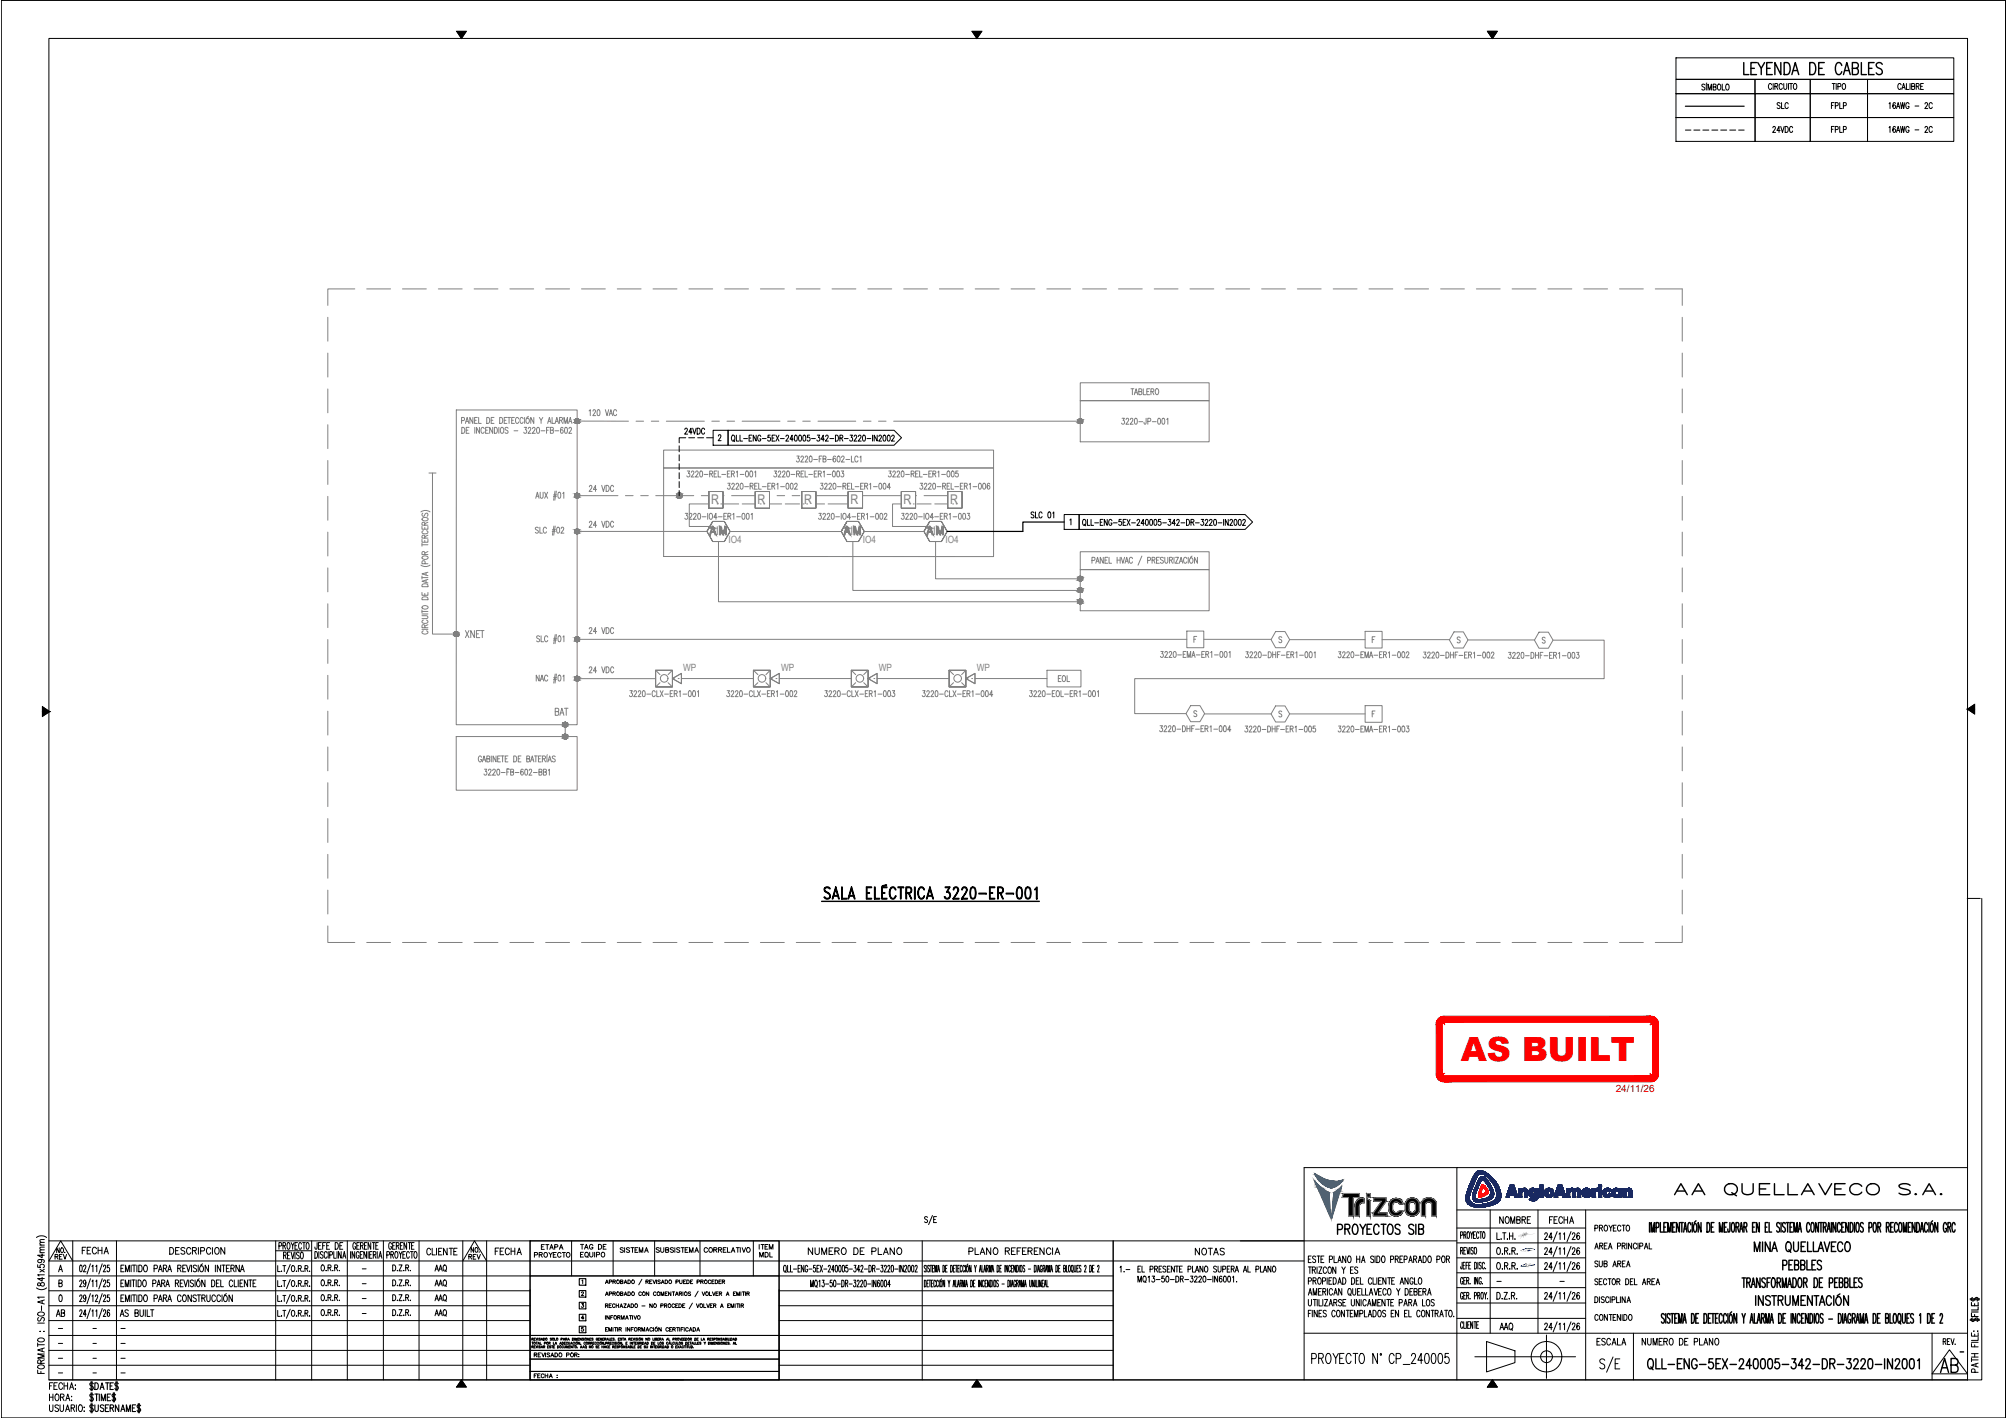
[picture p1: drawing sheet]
<svg xmlns="http://www.w3.org/2000/svg" width="841mm" height="594mm" viewBox="0 0 841 594" stroke-linecap="round" stroke-linejoin="round" font-family="sans-serif">
<defs><g id="words">
<text font-size="14" fill="#f00" x="612.2" y="444.5">AS BUILT</text>
<g font-size="5.6" fill="#808080">
<text x="298" y="211.2">R</text>
<text x="317.5" y="211.2">R</text>
<text x="337" y="211.2">R</text>
<text x="356.4" y="211.2">R</text>
<text x="378.7" y="211.2">R</text>
<text x="398.1" y="211.2">R</text>
</g>
<g font-size="5.1" fill="#808080">
<text x="300.1" y="224">I</text>
<text x="356.4" y="224">I</text>
<text x="391.1" y="224">I</text>
</g>
<g font-size="4.2" fill="#808080">
<text x="305.3" y="227.5">IO4</text>
<text x="361.5" y="227.5">IO4</text>
<text x="396.2" y="227.5">IO4</text>
<text x="286.3" y="281.1">WP</text>
<text x="327.3" y="281.1">WP</text>
<text x="368.3" y="281.1">WP</text>
<text x="409.3" y="281.1">WP</text>
</g>
<text font-size="4.2" fill="#f00" x="677.1" y="457.3">24/11/26</text>
</g></defs>
<g fill="#fff" stroke="#fff" stroke-width=".42">
<path d="M191.1 173.7v8.6l50.9-8.6zM191.1 182.3l50.9-8.6v8.6z"/>
<path d="M286.1 178.6v4l9.9-4zM286.1 182.6l9.9-4v4z"/>
<path d="M429.9 213.8v3.9l13.9-3.9zM429.9 217.7l13.9-3.9v3.9z"/>
<path d="M219.4 205v5.3l17.6-5.3zM219.4 210.3l17.6-5.3v5.3z"/>
<path d="M219.4 219.6v5.3l17.7-5.3zM219.4 224.9l17.7-5.3v5.3z"/>
<path d="M219.4 265.1v5.3l17.7-5.3zM219.4 270.4l17.7-5.3v5.3z"/>
<path d="M219.4 281.6v5.3l17.7-5.3zM219.4 286.9l17.7-5.3v5.3z"/>
</g>
<g fill="none" stroke="#808080" stroke-width=".42">
<path d="M137.4 132.9v10M148.7 121h-11.3v6.9M153.7 121h10M168.7 121h9.9M183.7 121h10M198.7 121h10M213.7 121h9.9M228.6 121h10.1M243.7 121h10M258.7 121h9.9M273.6 121h10.1M288.7 121h10"/>
<path d="M303.7 121h9.9M318.6 121h10.1M333.7 121h10M348.7 121h9.9M363.6 121h10.1M378.7 121h10M393.7 121h9.9M408.6 121h10.1M423.7 121h10M438.7 121h9.9M453.6 121h10.1M468.7 121h10"/>
<path d="M483.7 121h9.9M498.6 121h10M513.7 121h10M528.7 121h9.9M543.6 121h10M558.7 121h10M573.7 121h9.9M588.6 121h10M603.7 121h10M618.7 121h9.9M633.6 121h10M648.6 121h10.1"/>
<path d="M663.7 121h10M678.6 121h10M693.6 121h11.3v6.9M704.9 132.9v10M137.4 147.9v10.1M704.9 147.9v10.1M137.4 163v9.9M137.4 177.9v10M191.2 171.8h50.7v131.8h-50.7zM193.4 176.2l1.1-.1v-1.1l-1.1-.1v2.5M193.5 179a1.25 1.25 0 0 1 1.3 1.3 1.25 1.25 0 0 1-1.3 1.2zM195 177.4l.7-2.5 .8 2.5"/>
<path d="M195.3 176.5h.9M196.6 179h-1.2v2.5h1.2M198.2 174.9v2.5l-1.3-2.5v2.5M198.9 176.1h.7M199 179v2.5M200 174.9h-1.1v2.5h1.1M200.6 174.9v2.5h1M200.9 179v2.5l-1.2-2.5v2.5M202.9 179.6a.71 .71 0 0 0-.9-.5 .71 .71 0 0 0-.5 .9v.6a.7 .7 0 0 0 .5 .9 .7 .7 0 0 0 .9-.6M204 174.9a1.25 1.25 0 0 1 1.2 1.2 1.25 1.25 0 0 1-1.2 1.3zM204.7 179h-1.2v2.5h1.2M205.8 176.1h.7"/>
<path d="M206.5 179v2.5l-1.3-2.5v2.5M207 174.9h-1.2v2.5h1.2M207.2 179a1.35 1.35 0 0 1 1.2 1.1 1.35 1.35 0 0 1-.6 1.4h-.6zM209 179v2.5M209.4 174.9a1.25 1.25 0 0 1 1.3 1.2 1.25 1.25 0 0 1-1.3 1.3zM210 179.2l.2-.2a1.29 1.29 0 0 1 .9 1.3 1.29 1.29 0 0 1-.9 1.2 1.78 1.78 0 0 1-.2-2.3zM211.3 176.1h.7M212.4 174.9h-1.1v2.5h1.1M212.7 174.9h1.3M212.9 179.4a.64 .64 0 0 0-.9-.4 .64 .64 0 0 0-.2 1l.7 .4a.67 .67 0 0 1 .2 1.1 .67 .67 0 0 1-1.1-.3M213.3 174.9v2.5M214.4 176.1h.7"/>
<path d="M215.6 174.9h-1.2v2.5h1.2M217.3 175.5a.68 .68 0 0 0-.8-.6 .68 .68 0 0 0-.5 .9v.6a.69 .69 0 0 0 .5 1 .69 .69 0 0 0 .8-.6M219.2 175.5a.68 .68 0 0 0-.8-.6 .68 .68 0 0 0-.5 .9v.6a.69 .69 0 0 0 .4 1 .69 .69 0 0 0 .9-.6M219.7 179h.9l-.5 1a.71 .71 0 0 1 .6 1.1 .71 .71 0 0 1-1.2 0M219.8 174.9v2.5M220.7 175.2l.2-.1a1.06 1.06 0 0 1 1 1.2 1.06 1.06 0 0 1-1.2 1l-.3-.8zM221.4 179.6v-.3a.57 .57 0 0 1 .9-.1 .57 .57 0 0 1 0 .8l-1 1.5h1.2M221.4 174.4l-.7 .5M223.1 179.6l.1-.3a.57 .57 0 0 1 .8-.1 .57 .57 0 0 1 .1 .8l-1 1.5h1.2M223.7 174.9v2.5l-1.3-2.5v2.5M225.1 179.2l.3-.2a1.53 1.53 0 0 1 .2 2.5l-.7-.4zM226 174.9l.7 1.2v1.3"/>
<path d="M227.5 174.9l-.8 1.2M229.5 177.4l.7-2.5 .7 2.5M229.7 176.5h.9M230.2 179h-1.2v2.5M231.4 174.9v2.5h1.1M232.6 177.4l.7-2.5 .8 2.5M232.9 176.5h.9M234.5 176.1l1-.1 .2-.9-1.2-.2v2.5M235.1 176.1l.7 1.3M235.9 179.4l-.4-.4a1.53 1.53 0 0 0 0 2.5 .72 .72 0 0 0 .5-.8 .72 .72 0 0 0-.9-.6l-.2 .6M236.3 177.4v-2.5l.8 2.5 .7-2.5v2.5M236.8 179.2l.3-.2a1.53 1.53 0 0 1 .1 2.5l-.6-.4z"/>
<path d="M238.3 177.4l.7-2.5 .6 2.5M238.4 179.6l.2-.4a.67 .67 0 0 1 .9 .2 .67 .67 0 0 1-.3 1l-.9 1.1h1.3M238.5 176.5h.9M240.9 176.2h.1M240.9 176.3v.5M240.9 176.8v.1M241 176.9v.1M241 175.9l-.1 .3M241 177.1l.4 .2M241.1 175.8h.1M241.4 177.3l.1 .1M241.6 177.4h.4"/>
<path d="M241.7 175.5l-.6 .2M241.7 175.5h.1M241.9 176.4l21.5 .1M241.9 175.5h.2M242.2 175.5v.1M242.3 175.6l.1 .1M242.4 175.7l.3 .2M242.7 176h.1M242.7 176l.1 .1M242.8 176.8l-.8 .6M242.8 176.2l.1 .2M242.8 176.5h.1"/>
<path d="M242.8 176.7h.1M246.8 172.1l.6-.5v2.5M248.5 172.3l.1-.4a.56 .56 0 0 1 .8-.1 .56 .56 0 0 1 0 .8l-1 1.5h1.2M250.4 171.8l.3-.2a1.48 1.48 0 0 1 0 2.5l-.3-.1-.2-.9zM253.7 171.6l.7 2.5 .7-2.5M255.3 174.1l.7-2.5 .7 2.5M255.6 173.3h.8M258.4 172.3a.71 .71 0 0 0-.9-.7 .71 .71 0 0 0-.5 1v.6a.7 .7 0 0 0 .5 .9 .7 .7 0 0 0 .9-.5M266.5 176.5h3.2M272.9 176.5h3.2M279.2 176.5h15.9M298.3 176.5h3.2"/>
<path d="M304.6 176.5h3.2M311 176.5h15.9M330.1 176.5h3.1M336.4 176.5h3.2M342.8 176.5h15.8M361.8 176.5h3.2M368.1 176.5h3.2M374.5 176.5h78.2M451.8 176.8v.1M451.8 177h.1M451.9 175.9l-.2 .9M451.9 177.1l.3 .2"/>
<path d="M452 175.8h.1M452 175.7h.1M452.2 177.3l.1 .1M452.4 175.5l-.3 .2M452.4 177.4l.3 .1M452.4 175.5h.1M452.6 175.5h-.1M452.7 167.9h54v17.2h-54zM452.7 160.4h54v7.5h-54zM452.7 175.5h.3M452.9 177.4h-.1M453.1 175.6h.1"/>
<path d="M453.2 175.6v.1M453.3 175.7l.2 .2M453.4 177.1l-.4 .3M453.5 176h.1M453.6 176v.1M453.6 176.8l-.1 .3M453.6 176.2l.1 .3M453.6 176.5v.2M470.2 175.2h1l-.6 1a.73 .73 0 0 1 .6 1.1 .73 .73 0 0 1-1.2 0M471.9 175.8l.3-.6 .7 .5-1.1 2h1.2M473.7 175.8l.3-.6 .7 .5-1.1 2h1.2M473.9 162.9h1.2"/>
<path d="M474.5 162.9v2.5M475.3 165.4l.8-2.5 .7 2.5M475.6 175.4l.3-.2a1.48 1.48 0 0 1 0 2.5l-.5-1zM475.6 164.5h.9M477.2 164.1l1.2-.3v-.7l-1.2-.2v2.5l1.2-.3v-.8l-.4-.2M477.2 176.7h1.6M479.1 162.9v2.5h1M480.3 175.2l-.2 2.4h-.5l-.2-.7M480.6 164.1h.7M481 176.5l1-.1v-1l-1-.2v2.5M481.8 162.9h-1.2v2.5h1.2M482.3 164.1l1.1-.2v-.8l-1.1-.2v2.5"/>
<path d="M482.9 176.7h1.6M482.9 164.1l.6 1.3M484.4 163a1.13 1.13 0 0 1 1.2 .6 1.13 1.13 0 0 1-.2 1.3l-.2 .3a1.13 1.13 0 0 1-1.2-.6 1.13 1.13 0 0 1 .3-1.4zM485.4 175.4l.2-.2a1.43 1.43 0 0 1 0 2.5l-.5-1zM487.1 175.4l.3-.2a1.48 1.48 0 0 1 0 2.5l-.5-1zM488.9 175.7l.5-.5v2.5M704.9 163v9.9M704.9 177.9v10M137.4 192.9v10.1M179.7 198.2h3M181.2 198.2v67.5h10M195.4 180.2h.7"/>
<path d="M203.5 180.2h.7M215.4 180.5h1.6M226.7 180.5h1.6M229 180.2h.7M230.6 180.2l1.1-.1v-.9l-1.1-.2v2.5l1.2-.2v-.8l-.4-.3M232.5 180.5h1.6M278.1 196.1h138.2v37.1l-138.2-.1zM278.1 188.6h138.2v7.5h-138.2zM288 197.3h1l-.5 1a.72 .72 0 0 1 .6 1.1 .72 .72 0 0 1-1.3 0M289.7 197.9l.1-.3a.57 .57 0 0 1 .8-.1 .57 .57 0 0 1 .1 .8l-1.1 1.5h1.3M291.5 197.9l.2-.4a.67 .67 0 0 1 .9 .2 .67 .67 0 0 1-.3 .9l-.9 1.2h1.3M293.5 197.5l.2-.2a1.44 1.44 0 0 1 0 2.5l-.5-1z"/>
<path d="M295.1 198.8h1.6M297.4 198.5l1-.1v-.9l-1-.2v2.5M298 198.5l.6 1.3M299.3 198.5h.7M300.4 197.3h-1.1v2.5h1.1M300.9 197.3v2.5h1.1M302.5 198.8h1.6M304.8 198.5h.7M305.9 197.3h-1.1v2.5h1.1M306.5 198.5l1.1-.1 .2-.4-.2-.5-1.1-.2v2.5M307.1 198.5l.7 1.3M308.6 197.8l.4-.5v2.5"/>
<path d="M310.2 198.8h1.5M312.7 197.5l.2-.2a1.44 1.44 0 0 1 0 2.5l-.5-1zM314.5 197.5l.2-.2a1.44 1.44 0 0 1 0 2.5l-.5-1zM316.2 197.8l.5-.5v2.5M324.4 197.3h1l-.5 1a.72 .72 0 0 1 .6 1.1 .72 .72 0 0 1-1.3 0M326.1 197.9l.2-.4a.67 .67 0 0 1 .9 .2 .67 .67 0 0 1-.3 .9l-.8 1.2h1.2M327.9 197.9l.2-.4a.67 .67 0 0 1 .9 .2 .67 .67 0 0 1-.3 .9l-.9 1.2h1.3M329.9 197.5l.3-.2a1.44 1.44 0 0 1 0 2.5l-.6-1zM331.5 198.8h1.6M333.8 198.5l1.1-.1 .1-.8-1.2-.3v2.5M333.9 191.1h1l-.6 .9a.74 .74 0 0 1 .7 1.1 .74 .74 0 0 1-1.3 0M334.4 198.5l.7 1.3"/>
<path d="M335.6 191.7l.4-.6 .7 .4-1.2 2.1h1.3M335.7 198.5h.7M336.8 197.3h-1.1v2.5h1.1M337.4 197.3v2.5h1.1M337.4 191.7l.3-.6 .8 .4-1.2 2.1h1.2M338.9 198.8h1.6M339.3 191.2l.3-.1a1.48 1.48 0 0 1 0 2.5l-.5-1.1zM341 192.5h1.6M341.2 198.5h.7M342.4 197.3h-1.2v2.5h1.2M342.9 198.5l1.1-.1v-.9l-1.1-.2v2.5M343.3 192.2h.7"/>
<path d="M343.5 198.5l.7 1.3M344.4 191.1h-1.1v2.5M344.9 192.2l1-.1 .3-.3-.3-.6-1-.1v2.5l1.1-.3 .2-.6-.5-.5M345 197.8l.4-.5v2.5M346.6 198.8h1.6M346.8 192.5h1.6M349.1 197.5l.2-.2a1.44 1.44 0 0 1 0 2.5l-.5-1zM350.1 191.4l-.3-.3a1.47 1.47 0 0 0-.1 2.5 .74 .74 0 0 0 .6-.9 .74 .74 0 0 0-1-.6l-.2 .6M350.9 197.5l.2-.2a1.44 1.44 0 0 1 0 2.5l-.5-1zM351.1 191.2l.2-.1a1.43 1.43 0 0 1 0 2.5l-.5-1.1zM352.6 197.3h.9l-.5 1a.71 .71 0 0 1 .6 1.1 .71 .71 0 0 1-1.2 0M352.6 191.7l.2-.4a.56 .56 0 0 1 .8-.1 .56 .56 0 0 1 .1 .8l-1.1 1.6h1.2"/>
<path d="M354.5 192.5h1.6M356.8 191.1v2.5h1M359.5 191.7a.7 .7 0 0 0-.8-.6 .7 .7 0 0 0-.5 .9v.6a.7 .7 0 0 0 .5 .9 .7 .7 0 0 0 .8-.5M360.3 191.5l.5-.4v2.5M372.4 197.3h1l-.5 1a.72 .72 0 0 1 .6 1.1 .72 .72 0 0 1-1.3 0M374.1 197.9l.2-.4a.67 .67 0 0 1 .9 .2 .67 .67 0 0 1-.3 .9l-.8 1.2h1.2M375.9 197.9l.2-.4a.67 .67 0 0 1 .9 .2 .67 .67 0 0 1-.3 .9l-.9 1.2h1.3M377.9 197.5l.3-.2a1.48 1.48 0 0 1 0 2.5l-.6-1zM379.5 198.8h1.6M381.8 198.5l1.1-.1 .1-.8-1.2-.3v2.5M382.4 198.5l.7 1.3M383.7 198.5h.7"/>
<path d="M384.9 197.3h-1.2v2.5h1.2M385.4 197.3v2.5h1.1M386.9 198.8h1.6M389.2 198.5h.7M390.4 197.3h-1.2v2.5h1.2M390.9 198.5l1.1-.1v-.9l-1.1-.2v2.5M391.5 198.5l.7 1.3M393 197.8l.4-.5v2.5M394.6 198.8h1.6M397.1 197.5l.2-.2a1.44 1.44 0 0 1 0 2.5l-.5-1zM398.9 197.5l.2-.2a1.44 1.44 0 0 1 0 2.5l-.5-1zM401.4 197.3h-.8l-.1 1.1a.69 .69 0 0 1 1 .1 .69 .69 0 0 1-.1 1 .69 .69 0 0 1-1-.1"/>
<path d="M704.9 192.9v10.1M137.4 208v9.9M176.4 214.5l2.2-.6 1.6 .6M177 217.1a1.46 1.46 0 0 1 2.4 .5 1.47 1.47 0 0 1-2.6-.2zM177.2 215l-.4 .4 .4 .9 .5-.1 .9-1.2 .7 .4-.3 .9M179.3 218.8l-1.3 .6M224.5 208.8l.7-2.6 .7 2.6M224.7 207.9h.9M226.4 206.2v1.8l.5 .8 .6-.4 .1-2.2M228.2 206.2l1.3 2.6M229.5 206.2l-1.3 2.6M231.9 208h1.2"/>
<path d="M232 207.3h1.2M232.6 205.8l-.6 3.8M233.1 205.8l-.6 3.8M234 206.3l.3-.1a1.52 1.52 0 0 1 0 2.6l-.5-1.1zM235.8 206.7l.5-.5v2.6M240.8 207.7l.1 .3M240.9 207.4v.1M240.9 207.5l-.1 .1M240.9 208v.1M241 208.1v.1M241 207.1l-.1 .3M241 208.3l.4 .2"/>
<path d="M241.1 207h.1M241.4 208.5l.1 .1M241.8 206.6l-.7 .3M241.9 206.6l.2 .1M241.9 207.7h17.1M242.2 206.7h.1M242.3 206.8h.1M242.4 206.9l.3 .2M242.4 208.5l-.8 .1M242.7 207.2l.2 .5M242.8 208l-.4 .4M242.8 207.7v.2"/>
<path d="M247 219l.1-.4a.57 .57 0 0 1 .8-.1 .57 .57 0 0 1 0 .8l-1.1 1.6h1.3M247 204l.1-.4a.56 .56 0 0 1 .8-.1 .56 .56 0 0 1 0 .8l-1.1 1.6h1.3M250 205h-1.3l.9-1.7v2.6M252.1 218.4l.8 2.5 .7-2.5M252.1 203.3l.8 2.6 .7-2.6M254 218.4a1.27 1.27 0 0 1 1.3 1.2 1.27 1.27 0 0 1-1.3 1.3zM254 203.3a1.27 1.27 0 0 1 1.3 1.3 1.27 1.27 0 0 1-1.3 1.3zM257.1 219l-.3-.6a1.26 1.26 0 0 0-1.1 .9 1.26 1.26 0 0 0 .4 1.4l.5 .2 .5-.6M257.1 204a.69 .69 0 0 0-.8-.6 .69 .69 0 0 0-.5 .9v.6a.68 .68 0 0 0 .5 1 .68 .68 0 0 0 .8-.6M262.1 207.7h3.2M268.5 207.7h3.2M274.8 207.7h15.9"/>
<path d="M287.1 215.1h1.1l-.6 .9a.73 .73 0 0 1 .6 1.1 .73 .73 0 0 1-1.2 0M288.8 215.7l.2-.4a.57 .57 0 0 1 .8-.1 .57 .57 0 0 1 .1 .8l-1.1 1.6h1.2M290.7 215.7v-.4a.57 .57 0 0 1 .8-.1 .57 .57 0 0 1 .1 .8l-1.1 1.6h1.3M292.6 215.2l.3-.1a1.43 1.43 0 0 1 0 2.5l-.5-1.1zM293.9 207.7h3.1M294.2 216.5h1.6M296.5 215.1v2.5M297 211.1h-8.2v9.5h8.7M297 205.9v7v-7h6v7h-6v-7h6v7h-6M297.5 215.2l.2-.1a1.3 1.3 0 0 1 .9 1.2 1.3 1.3 0 0 1-.9 1.3 1.8 1.8 0 0 1-.2-2.4zM298.7 218.5l-2.5 4.1 2.5 4.3h4.8l2.4-4.3-2.4-4.1h-4.8l-2.5 4.1 2.5-4.1h4.8l2.4 4.1-2.4 4.3h-4.8l-2.5-4.3h-54.3M300.5 216.7h-1.4l.9-1.6v2.5"/>
<path d="M300.5 211.1h.1M301 216.5h1.6M302 211.1h.1M303 207.7h.4M303.3 216.3h.7M303.5 211.1h6M304.5 215.1h-1.2v2.5h1.2M305 202.5h.9l-.5 .9a.71 .71 0 0 1 .6 1.1 .71 .71 0 0 1-1.2 0M305 216.3l1.1-.2 .1-.8-1.2-.2v2.5M305.6 216.3l.7 1.3M306.6 207.7h9.9M306.7 203l.1-.4a.67 .67 0 0 1 .9 .3 .67 .67 0 0 1-.2 .9l-.9 1.1h1.2"/>
<path d="M307.1 215.5l.4-.4v2.5M308.4 203l.1-.3a.57 .57 0 0 1 .9-.1 .57 .57 0 0 1 0 .8l-1 1.5h1.2M308.7 216.5h1.6M310.4 202.6l.3-.1a1.43 1.43 0 0 1 0 2.4l-.6-1zM311 211.1h5.5M311.2 215.2l.2-.1a1.43 1.43 0 0 1 0 2.5l-.5-1.1zM312 203.9h1.6M313 215.2l.2-.1a1.43 1.43 0 0 1 0 2.5l-.5-1.1zM314.3 203.6l1.1-.1v-.9l-1.1-.1v2.4M314.7 215.5l.5-.4v2.5M315 203.6l.6 1.3M316.2 203.6h.7"/>
<path d="M316.5 205.9v7v-7h6v7h-6v-7h6v7h-6M317.4 202.5h-1.2v2.4h1.2M317.9 202.5v2.4h1.1M318.6 211.1h.1M319.4 203.9h1.7M320 211.1h.1M321.7 203.6h.8M322.5 211.1h5M322.9 202.5h-1.2v2.4h1.2M323.5 203.6l1.1-.2-.1-.8-1-.1v2.4M324.1 203.6l.6 1.3M325.5 202.9l.5-.4v2.4"/>
<path d="M325.6 207.7h3.2M327.1 203.9h1.6M329.1 211.1h5.9M329.6 202.6l.3-.1a1.43 1.43 0 0 1 0 2.4l-.5-1zM331.4 202.6l.3-.1a1.48 1.48 0 0 1 0 2.4l-.6-1zM331.9 207.7h3.3M333 203l.1-.3a.57 .57 0 0 1 .8-.1 .57 .57 0 0 1 .1 .8l-1.1 1.5h1.3M336 205.9v7v-7h5.9v7h-5.9v-7h5.9v7h-5.9M336.5 211.1h.1M338 211.1h.1M341.9 207.7h13.5M341.9 211.1h3.6"/>
<path d="M343.2 215.1h.9l-.5 .9a.72 .72 0 0 1 .6 1.1 .72 .72 0 0 1-1.2 0M343.9 202.5h.9l-.5 .9a.71 .71 0 0 1 .6 1.1 .71 .71 0 0 1-1.2 0M344.8 215.7l.4-.6 .7 .4-1.1 2.1h1.2M345.6 203l.1-.4a.67 .67 0 0 1 .9 .3 .67 .67 0 0 1-.2 .9l-.9 1.1h1.2M346.6 215.7l.1-.4a.57 .57 0 0 1 .8-.1 .57 .57 0 0 1 .1 .8l-1.1 1.6h1.3M347 211.1h8.4M347.3 203l.1-.3a.57 .57 0 0 1 .9-.1 .57 .57 0 0 1 0 .8l-1 1.5h1.2M348.6 215.2l.3-.1a1.43 1.43 0 0 1 0 2.5l-.6-1.1zM349.3 202.6l.3-.1a1.43 1.43 0 0 1 0 2.4l-.6-1zM350.2 216.5h1.6M350.9 203.9h1.6M352.5 215.1v2.5"/>
<path d="M353.2 203.6l1.1-.1v-.9l-1.1-.1v2.4M353.5 215.2l.2-.1a1.3 1.3 0 0 1 .9 1.2 1.3 1.3 0 0 1-.9 1.3 1.74 1.74 0 0 1-.2-2.4zM353.9 203.6l.6 1.3M354.9 218.5l-2.4 4.1 2.4 4.3h4.8l2.5-4.3-2.5-4.1h-4.8l-2.4 4.1 2.4-4.1h4.8l2.5 4.1-2.5 4.3h-4.8l-2.4-4.3M355.1 203.6h.7M355.4 205.9v7v-7h6v7h-6v-7h6v7h-6M356.3 202.5h-1.2v2.4h1.2M356.4 216.7h-1.3l.9-1.6v2.5M356.8 202.5v2.4h1.1M357 216.5h1.6M358.4 203.9h1.5M359.3 216.3h.7"/>
<path d="M360.5 215.1h-1.2v2.5h1.2M360.6 203.6h.8M361 216.3l1.1-.2 .1-.8-1.2-.2v2.5M361.4 207.7h16.3M361.6 216.3l.6 1.3M361.8 202.5h-1.2v2.4h1.2M362.3 203.6l1.1-.1v-.9l-1.1-.1v2.4M363 203.6l.6 1.3M363.1 215.5l.4-.4v2.5M364.4 202.9l.4-.4v2.4M364.7 216.5h1.6M366 203.9h1.6"/>
<path d="M367.2 215.2l.3-.1a1.48 1.48 0 0 1 0 2.5l-.6-1.1zM368.5 202.6l.3-.1a1.43 1.43 0 0 1 0 2.4l-.5-1zM368.9 215.2l.3-.1a1.43 1.43 0 0 1 0 2.5l-.5-1.1zM370.3 202.6l.2-.1a1.43 1.43 0 0 1 0 2.4l-.5-1zM370.5 215.7l.1-.4a.59 .59 0 0 1 .8-.1 .59 .59 0 0 1 .2 .8l-1.1 1.6h1.2M373.2 204.1h-1.4l.9-1.6v2.4M377.7 211.1h-3.7v9.5h14.4M377.7 205.9v7v-7h6v7h-6v-7h6v7h-6M377.9 215.1h.9l-.5 .9a.73 .73 0 0 1 .6 1.1 .73 .73 0 0 1-1.2 0M379.6 215.7l.3-.6 .7 .4-1.1 2.1h1.2M381.2 211.1h.1M381.3 215.7l.4-.6 .7 .4-1.1 2.1h1.2"/>
<path d="M382.7 211.1h.1M383.3 215.2l.3-.1a1.48 1.48 0 0 1 0 2.5l-.6-1.1zM383.7 207.7h.3M384.2 211.1h6M384.9 216.5h1.6M385.6 202.5h1l-.5 .9a.71 .71 0 0 1 .6 1.1 .71 .71 0 0 1-1.3 0M387.2 207.7h9.9M387.2 215.1v2.5M387.3 203l.1-.3a.59 .59 0 0 1 .8-.1 .59 .59 0 0 1 .1 .8l-1.1 1.5h1.3M388.2 215.2l.2-.1a1.29 1.29 0 0 1 .9 1.2 1.29 1.29 0 0 1-.9 1.3 1.8 1.8 0 0 1-.2-2.4zM389.1 203l.1-.3a.57 .57 0 0 1 .8-.1 .57 .57 0 0 1 .1 .8l-1.1 1.5h1.3M389.6 218.5l-2.4 4.1 2.4 4.3h4.9l2.4-4.3-2.4-4.1h-4.9l-2.4 4.1 2.4-4.1h4.9l2.4 4.1-2.4 4.3h-4.9l-2.4-4.3"/>
<path d="M391.1 202.6l.2-.1a1.43 1.43 0 0 1 0 2.4l-.5-1zM391.2 216.7h-1.4l.9-1.6v2.5M391.7 216.5h1.6M391.7 211.1h5.4M392.7 203.9h1.6M394 216.3h.7M395 203.6l1.2-.2-.1-.8-1.1-.1v2.4M395.2 215.1h-1.2v2.5h1.2M395.6 203.6l.6 1.3M395.7 216.3l1.1-.2 .1-.8-1.2-.2v2.5M396.3 216.3l.7 1.3M396.9 203.6h.7"/>
<path d="M397.1 205.9v7v-7h6v7h-6v-7h6v7h-6M397.8 215.5l.4-.4v2.5M398 202.5h-1.1v2.4h1.1M398.6 202.5v2.4h1M399.2 211.1h.1M399.4 216.5h1.6M400.1 203.9h1.6M400.7 211.1h.1M401.9 215.2l.2-.1a1.43 1.43 0 0 1 0 2.5l-.5-1.1zM402.4 203.6h.7M403.6 202.5h-1.2v2.4h1.2M403.6 215.2l.3-.1a1.43 1.43 0 0 1 0 2.5l-.5-1.1z"/>
<path d="M404.1 203.6l1.1-.1v-.9l-1.1-.1v2.4M404.7 203.6l.6 1.3M405.3 215.1h1l-.5 .9a.72 .72 0 0 1 .6 1.1 .72 .72 0 0 1-1.2 0M406.1 202.9l.5-.4v2.4M407.8 203.9h1.6M410.3 202.6l.2-.1a1.43 1.43 0 0 1 0 2.4l-.5-1zM412.1 202.6l.2-.1a1.43 1.43 0 0 1 0 2.4l-.5-1zM414.7 202.8l-.3-.3a1.47 1.47 0 0 0-.1 2.4 .74 .74 0 0 0 .5-.8 .74 .74 0 0 0-.9-.6l-.3 .6M704.9 208v9.9M137.4 222.9v10M137.4 237.9v10.1M176.4 236.8l2.2 .6 1.6-.6"/>
<path d="M176.8 226v1.2h2.5v-1.2M176.8 220.5v1.2h2.5v-1.2M176.8 227.6v1.2M176.8 228.2h2.5M177 233.3a1.46 1.46 0 0 1 2.4 .4 1.47 1.47 0 0 1-2.6-.2zM177.4 222.3a.69 .69 0 0 0-.6 .9 .69 .69 0 0 0 1 .5h.6a.69 .69 0 0 0 .9-.5 .69 .69 0 0 0-.6-.9M178 232.3l-.1-1.1h-.9l-.2 1.1h2.5M178 225.4l-.2-1.1h-.8l-.2 1.1h2.5M178 220l-.1-1-.9-.1-.2 1.1h2.5M178 221v.7M178 226.4v.8M178.1 236.2l-.1-1.1-1-.1-.2 1.2h2.5"/>
<path d="M179.3 239.7l-2.5 .7 2.5 .8M179.3 231.1l-1.3 .6M179.3 224.2l-1.3 .6M225.6 221.2a.63 .63 0 0 0-.9-.3 .63 .63 0 0 0-.2 .9l.9 .5a.67 .67 0 0 1-.1 1 .67 .67 0 0 1-1-.3M226.2 220.9v2.5h1.1M229 221.5a.71 .71 0 0 0-.9-.6 .71 .71 0 0 0-.5 .9v.6a.7 .7 0 0 0 .5 1 .7 .7 0 0 0 .9-.6M231.4 222.6h1.3M231.5 221.9h1.2M232.1 220.4l-.6 3.8M232.7 220.4l-.7 3.8M233.6 221l.2-.1a1.43 1.43 0 0 1 0 2.5l-.5-1.1zM235.2 221.5v-.4a.57 .57 0 0 1 .9-.1 .57 .57 0 0 1 0 .8l-1.1 1.6h1.3"/>
<path d="M250 220.1h-1.3l.9-1.7v2.5M301.1 226.9v25.2h150.9M305.9 222.7h46.6M357.4 226.9v20.5h95.2M362.2 222.7h25M392 226.9v15.6h60.7M452.7 238.6h54v17.3h-54zM452.7 231.2h54v7.4h-54zM457.6 234.8l1.1-.1v-1.1l-1.1-.1v2.5M459.2 236l.7-2.5 .7 2.5M459.4 235.1h1M462.3 233.5v2.5l-1.2-2.5v2.5"/>
<path d="M463 234.7h.8M464.2 233.5h-1.2v2.5h1.2M464.7 233.5v2.5h1.1M468.1 234.7h1.3M468.1 233.5v2.5M469.4 233.5v2.5M469.8 233.5l.7 2.5 .8-2.5M471.4 236l.7-2.5 .8 2.5M471.7 235.1h.9M474.6 234.1a.7 .7 0 0 0-.9-.6 .7 .7 0 0 0-.5 .9v.6a.71 .71 0 0 0 .5 1 .71 .71 0 0 0 .9-.6M478.5 233l-1.6 3.8M480.9 234.8l1.1-.1v-1.1l-1.1-.1v2.5"/>
<path d="M482.8 234.7l1-.2v-.9l-1-.1v2.5M483.4 234.7l.6 1.3M484.6 234.7h.8M485.8 233.5h-1.2v2.5h1.2M487.5 233.8l-.5-.3-.8 .3 .2 .6 .7 .4a.66 .66 0 0 1 .2 1.1 .66 .66 0 0 1-1.1-.3M488.1 233.5v1.8l.6 .7 .6-.4 .1-2.1M490.1 234.7l1.1-.2v-.9l-1.1-.1v2.5M490.7 234.7l.6 1.3M492 233.5v2.5M492.6 233.5h1.2l-1.2 2.5h1.2M494.2 236l.7-2.5 .7 2.5M494.5 235.1h.8"/>
<path d="M497.3 234.1a.7 .7 0 0 0-.8-.6 .7 .7 0 0 0-.5 .9v.6a.71 .71 0 0 0 .4 1 .71 .71 0 0 0 .9-.6M497.9 233.5v2.5M498.9 233.8l.1-.1a1.17 1.17 0 0 1 1 1.1 1.17 1.17 0 0 1-1 1.2l-.5-.9zM499.5 233l-.6 .5M501.8 233.5v2.5l-1.3-2.5v2.5M704.9 222.9v10M704.9 237.9v10.1M137.4 253v9.9M176.8 258h1.8l.7 .5-.3 .6-2.2 .1M176.8 248.2v1.2h2.5v-1.2M176.8 257.2h2.5M176.8 256.2h2.5"/>
<path d="M176.8 241.4v1.2M176.8 255.5v1.3M176.8 242h2.5M177 250.4a1.69 1.69 0 0 1 2.3 .2v.7h-2.5zM177 244.9a1.69 1.69 0 0 1 2.3 .3v.6h-2.5zM177 254.1a1.48 1.48 0 0 1 2.4 .5 1.48 1.48 0 0 1-2.6-.2zM177.4 259.8a.71 .71 0 0 0-.6 .9 .71 .71 0 0 0 1 .5h.6a.71 .71 0 0 0 .9-.5 .71 .71 0 0 0-.6-.9M178 248.6v.8M178.5 240v.9M178.5 243v.9M179.3 242.8l-2.5 .7 2.5 .7M451.7 252.1v.2"/>
<path d="M451.7 247.3v.3M451.7 252.3l.2 .3M451.7 242.2h.1M451.7 247v.1M451.7 247.1v.1M451.7 242.3v.5M451.7 251.7v.3M451.8 242.8h.1M451.8 247.6v.1M451.8 251.6h.1M451.8 247.7l.1 .1M451.8 242.9l.1 .1"/>
<path d="M451.9 251.5h-.1M451.9 246.7l-.2 .2M451.9 247.8l.3 .3M451.9 241.9l-.2 .2M451.9 243l.4 .3M452 241.7v.1M452 246.6h.1M452 252.7h.1M452 246.5h.1M452 241.7h.1M452.1 252.8l.3 .2M452.2 251.2l-.3 .2"/>
<path d="M452.2 248.1l.1 .1M452.3 251.1h-.1M452.4 246.3l-.3 .2M452.4 241.5l-.3 .2M452.4 248.2l.3 .1M452.4 243.3l.3 .1M452.4 246.3h.1M452.4 241.5h.1M452.4 253h.1M452.5 253h.1M452.6 246.3h-.1M452.6 241.4l-.1 .1"/>
<path d="M452.7 246.3h.3M452.7 241.4l.3 .1M452.7 251l-.3 .1M452.8 248.2h.1M452.8 243.4h.1M452.8 251.1h.1M452.9 248.2h.1M452.9 243.3v.1M453 251.1l.4 .3M453 253h-.3M453.1 246.4h.1M453.1 241.5h.1"/>
<path d="M453.1 252.9h.1M453.2 246.4h.1M453.2 241.6h.1M453.2 252.8v.1M453.3 246.5l.3 .4M453.3 248l-.3 .2M453.3 241.7l.3 .3M453.3 243.2l-.3 .1M453.4 247.9l-.1 .1M453.4 243l-.1 .2M453.5 251.4l.1 .3M453.6 247.6l-.1 .2"/>
<path d="M453.6 242.8l-.1 .2M453.6 251.8v.1M453.6 246.9l.1 .4M453.6 242.1l.1 .4M453.6 242.5v.1M453.6 247.3v.1M453.6 247.5h.1M453.6 242.6v.1M453.7 252l-.4 .8M704.9 253v9.9M137.4 267.9v10M176.8 263.7h2.5"/>
<path d="M177.4 264.3a.71 .71 0 0 0-.6 .9 .71 .71 0 0 0 1 .5h.6a.71 .71 0 0 0 .9-.5 .71 .71 0 0 0-.6-.9M178 263l-.1-1.1-.9-.1-.2 1.2h2.5M179.3 261.7l-1.3 .6M195 264.2l1.5 2.9M196.5 264.2l-1.5 2.9M198.8 264.2v2.9l-1.5-2.9v2.9M199.6 265.6h.9M201 264.2h-1.4v2.9h1.4M201.3 264.2h1.5M202.1 264.2v2.9M226.1 266.7l-.4-.3-.8 .3 .1 .6 .8 .4a.66 .66 0 0 1 .2 1.1 .66 .66 0 0 1-1.1-.3M226.7 266.4v2.5h1.1"/>
<path d="M229.5 267a.7 .7 0 0 0-.8-.6 .7 .7 0 0 0-.5 .9v.6a.71 .71 0 0 0 .4 1 .71 .71 0 0 0 .9-.6M231.9 268.2h1.3M232 267.4h1.3M232.7 265.9l-.7 3.8M233.2 265.9l-.6 3.8M234.1 266.5l.3-.1a1.43 1.43 0 0 1 0 2.5l-.6-1.1zM235.9 266.8l.4-.4v2.5M241.9 267.9h255.4M246.9 263.5l.1-.3a.67 .67 0 0 1 1.1 0 .67 .67 0 0 1-.3 1l-1 1.2h1.3M250 264.6h-1.3l.9-1.7v2.5M252.1 262.9l.8 2.5 .7-2.5M252.1 279.4l.8 2.5 .7-2.5"/>
<path d="M254 262.9a1.33 1.33 0 0 1 1.3 .9 1.33 1.33 0 0 1-.4 1.5l-.9 .1zM254 279.4a1.25 1.25 0 0 1 1.3 1.2 1.25 1.25 0 0 1-1.3 1.3zM257.1 263.5l-.4-.6a1.3 1.3 0 0 0-.9 1.3 1.3 1.3 0 0 0 .9 1.2l.4-.5M257.2 280l-.4-.6a1.25 1.25 0 0 0-1.1 .9 1.25 1.25 0 0 0 .5 1.4l.4 .2 .6-.6M486.5 272.9h.9l-.5 1a.73 .73 0 0 1 .6 1 .73 .73 0 0 1-1.2 .1M488.1 273.5l.4-.6 .7 .5-1.1 2h1.2M489.9 273.5l.1-.3a.56 .56 0 0 1 .8-.1 .56 .56 0 0 1 .1 .8l-1.1 1.5h1.3M491.9 273.1l.3-.2a1.43 1.43 0 0 1 0 2.5l-.6-1zM493.5 274.4h1.6M495.8 274.1h.7M497 272.9h-1.2v2.5h1.2M497.3 264.4h7.1v7h-7.1z"/>
<path d="M497.5 275.4v-2.5l.7 2.5 .7-2.5v2.5M499.4 275.4l.7-2.5 .7 2.5M499.7 274.6h.8M500.3 267.8h.7M501.3 274.4h1.6M501.5 266.6h-1.2v2.5M503.6 274.1h.7M504.4 267.9h28.3M504.7 272.9h-1.1v2.5h1.1M505.3 274.1l1-.1v-.9l-1-.2v2.5M505.9 274.1l.6 1.3M507.3 273.4l.5-.5v2.5"/>
<path d="M508.9 274.4h1.6M511.4 273.1l.3-.2a1.43 1.43 0 0 1 0 2.5l-.5-1zM513.2 273.1l.3-.2a1.43 1.43 0 0 1 0 2.5l-.5-1zM515 273.4l.5-.5v2.5M522.1 273.1h1l-.6 .9a.72 .72 0 0 1 .7 1.1 .72 .72 0 0 1-1.3 0M523.8 273.7l.3-.6 .7 .4-1.1 2.1h1.2M525.6 273.7l.3-.6 .7 .4-1.1 2.1h1.2M527.5 273.2l.3-.1a1.43 1.43 0 0 1 0 2.5l-.5-1.1zM529.1 274.5h1.6M531.5 273.1a1.25 1.25 0 0 1 1.3 1.2 1.25 1.25 0 0 1-1.3 1.3zM533.3 273.1v2.5M533.3 274.2h1.3"/>
<path d="M534.5 264.6h4l1.9 3.4-1.9 3.4h-4l-1.9-3.4zM534.6 273.1v2.5M535.3 274.2h.7M536.4 273.1h-1.1v2.5M536.9 274.5h1.6M537.1 267.1l-.4-.3-.8 .3 .2 .6 .7 .3a.66 .66 0 0 1 .2 1.1 .66 .66 0 0 1-1.1-.2M539.2 274.2h.8M540.4 273.1h-1.2v2.5h1.2M540.4 268h31.7M540.9 274.2l1.1-.1 .1-.8-1.2-.2v2.5M541.5 274.2l.7 1.4M543 273.5l.4-.4v2.5"/>
<path d="M544.6 274.5h1.6M547.1 273.2l.3-.1a1.48 1.48 0 0 1 0 2.5l-.6-1.1zM548.9 273.2l.2-.1a1.43 1.43 0 0 1 0 2.5l-.5-1.1zM550.7 273.5l.4-.4v2.5M560.9 273.1h1l-.6 .9a.72 .72 0 0 1 .7 1.1 .72 .72 0 0 1-1.3 0M562.6 273.7l.3-.6 .8 .4-1.2 2.1h1.3M564.4 273.7l.3-.6 .7 .4-1.1 2.1h1.2M566.3 273.2l.3-.1a1.43 1.43 0 0 1 0 2.5l-.5-1.1zM567.9 274.5h1.7M570.3 274.2h.7M571.5 273.1h-1.2v2.5h1.2M572 275.6v-2.5l.7 2.5 .7-2.5v2.5"/>
<path d="M572.1 264.5h7.1v7h-7.1zM573.9 275.6l.6-2.5 .8 2.5M574.1 274.7h.9M575 267.9h.7M575.7 274.5h1.6M576.2 266.8h-1.2v2.5M578.1 274.2h.7M579.2 268h28.2M579.2 273.1h-1.1v2.5h1.1M579.8 274.2l1-.1 .1-.8-1.1-.2v2.5M580.4 274.2l.6 1.4M581.8 273.5l.5-.4v2.5"/>
<path d="M583.4 274.5h1.6M585.9 273.2l.3-.1a1.48 1.48 0 0 1 0 2.5l-.6-1.1zM587.7 273.2l.3-.1a1.43 1.43 0 0 1 0 2.5l-.6-1.1zM589.3 273.7l.1-.4a.57 .57 0 0 1 .8-.1 .57 .57 0 0 1 .1 .8l-1.1 1.6h1.3M596.6 273.2h.9l-.5 .9a.72 .72 0 0 1 .6 1.1 .72 .72 0 0 1-1.3 0M598.3 273.8l.3-.6 .5 .1 .2 .4-1.1 2h1.2M600 273.8l.4-.6 .5 .1 .2 .4-1.2 2h1.3M602 273.3l.4-.1a1.6 1.6 0 0 1-.1 2.5l-.6-1.1zM603.6 274.6h1.6M605.9 273.2a1.25 1.25 0 0 1 1.3 1.2 1.25 1.25 0 0 1-1.3 1.3zM607.8 274.4h1.2M607.8 273.2v2.5"/>
<path d="M609 273.2v2.5M609.3 264.7h3.9l1.9 3.4-1.9 3.4h-3.9l-1.9-3.4zM609.8 274.4h.7M610.9 273.2h-1.1v2.5M611.4 274.6h1.6M611.9 267.2a.64 .64 0 0 0-.9-.4 .64 .64 0 0 0-.2 1l.7 .4a.67 .67 0 0 1 .2 1.1 .67 .67 0 0 1-1.1-.3M613.7 274.4h.7M614.8 273.2h-1.1v2.5h1.1M615.1 268.1h27.9M615.4 274.4l1.1-.2v-.9l-1.1-.1v2.5M616 274.4l.6 1.3M617.4 273.7l.5-.5v2.5"/>
<path d="M619 274.6h1.6M621.5 273.3l.5-.1a1.57 1.57 0 0 1-.2 2.5l-.5-1.1zM623.3 273.3l.3-.1a1.43 1.43 0 0 1 0 2.5l-.5-1.1zM624.9 273.8l.4-.6 .7 .5-1.2 2h1.3M632.2 273.3h1l-.6 .9a.72 .72 0 0 1 .6 1.1 .72 .72 0 0 1-1.2 0M633.9 273.9l.1-.4a.57 .57 0 0 1 .8-.1 .57 .57 0 0 1 .1 .8l-1.1 1.6h1.2M635.7 273.9l.1-.5a.67 .67 0 0 1 1 .3 .67 .67 0 0 1-.3 .9l-.9 1.2h1.2M637.6 273.4l.5-.1a1.57 1.57 0 0 1-.2 2.5l-.5-1.1zM639.2 274.7h1.6M641.6 273.3a1.34 1.34 0 0 1 1.2 .9 1.34 1.34 0 0 1-.3 1.5l-.9 .1zM643.4 274.5h1.3M643.4 273.3v2.5"/>
<path d="M644.7 273.3v2.5M644.9 264.9h3.9l2 3.3-2 3.4h-3.9l-1.9-3.4zM645.4 274.5h.7M646.6 273.3h-1.2v2.5M647 274.7h1.6M647.5 267.3a.62 .62 0 0 0-1-.3 .62 .62 0 0 0 .1 1.1l.7 .3a.65 .65 0 0 1-.1 1 .65 .65 0 0 1-.9-.3M649.3 274.5h.7M650.5 273.3h-1.2v2.5h1.2M650.8 268.2h21.4v16.1h-196.7v14.7h21.5M651 274.5l1.1-.1v-1l-1.1-.1v2.5M651.6 274.5l.7 1.3M653.1 273.8l.4-.5v2.5"/>
<path d="M654.7 274.7h1.6M657.2 273.4l.4-.1a1.57 1.57 0 0 1-.2 2.5l-.5-1.1zM659 273.4l.4-.1a1.6 1.6 0 0 1-.1 2.5l-.6-1.1zM660.7 273.3h.9l-.5 .9a.71 .71 0 0 1 .6 1.1 .71 .71 0 0 1-1.2 0M704.9 267.9v10M137.4 282.9v10M137.4 298v9.9M225.9 282.8v2.5l-1.2-2.5v2.5M226.4 285.3l.7-2.5 .7 2.5M226.7 284.5h.8M229.5 283.4a.7 .7 0 0 0-.8-.5 .7 .7 0 0 0-.5 .9v.6a.71 .71 0 0 0 .4 .9 .71 .71 0 0 0 .9-.6M231.9 284.6h1.3"/>
<path d="M232 283.9h1.3M232.7 298.1l1.2-.1 .2-1-1.4-.3v3l1.4-.3v-.7l-.5-.6M232.7 282.4l-.7 3.8M233.2 282.4l-.6 3.8M234.1 283l.3-.2a1.43 1.43 0 0 1 0 2.5l-.6-1zM234.6 299.7l.9-3 .8 3M234.9 298.7h1.1M235.9 283.3l.4-.5v2.5M236.5 296.7h1.5M237.3 296.7v3M241.9 284.3h32.8M246.9 280l.1-.4a.67 .67 0 0 1 1.1 .1 .67 .67 0 0 1-.3 1l-1 1.2h1.3"/>
<path d="M250 281.1h-1.3l.9-1.7v2.5M263.9 289.4h1.1l-.6 .9a.72 .72 0 0 1 .6 1.1 .72 .72 0 0 1-1.2 0M265.6 290l.2-.4a.57 .57 0 0 1 .8-.1 .57 .57 0 0 1 .1 .8l-1.1 1.6h1.2M267.5 290v-.4a.57 .57 0 0 1 .9-.1 .57 .57 0 0 1 0 .8l-1 1.6h1.2M269.4 289.5l.3-.1a1.57 1.57 0 0 1 .2 2.5l-.7-.5zM271 290.8h1.6M274.6 290a.69 .69 0 0 0-.9-.6 .69 .69 0 0 0-.4 .9v.6a.68 .68 0 0 0 .4 .9 .68 .68 0 0 0 .9-.5M274.7 280.8h7.1v7h-7.1v-7h7.1v3.5l3.7-2.2v4.3l-3.7-2.1v3.5h-7.1zM274.7 280.8l1.9 1.8M275.2 289.4v2.5h1.1M276.6 286l-1.9 1.8M276.6 289.4l1.3 2.5"/>
<path d="M277.9 289.4l-1.3 2.5M278.5 290.8h1.6M280 286l1.8 1.8M280.8 290.6h.8M281.8 284.3l3.7-2.2v4.3zM281.8 280.8l-1.8 1.8M282 289.4h-1.2v2.5h1.2M282.2 284.3h.1M282.5 290.6l1.1-.1 .2-.4-.2-.6-1.1-.1v2.5M283.2 290.6l.6 1.3M284.2 284.3h.1M284.6 289.9l.4-.5v2.5"/>
<path d="M285.5 284.3h30.2M286.2 290.8h1.6M288.7 289.5l.3-.1a1.44 1.44 0 0 1 0 2.5l-.6-1.1zM290.5 289.5l.2-.1a1.53 1.53 0 0 1 .2 2.5l-.4-.1-.3-1zM292.3 289.9l.4-.5v2.5M304.7 289.4h1l-.6 .9a.72 .72 0 0 1 .7 1.1 .72 .72 0 0 1-1.3 0M306.4 290l.1-.4a.57 .57 0 0 1 .8-.1 .57 .57 0 0 1 .1 .8l-1.1 1.6h1.3M308.2 290l.2-.5a.67 .67 0 0 1 .9 .3 .67 .67 0 0 1-.3 .9l-.9 1.2h1.2M310.1 289.5l.3-.1a1.48 1.48 0 0 1 0 2.5l-.3-.1-.2-1zM311.7 290.8h1.7M315.3 290a.71 .71 0 0 0-.9-.6 .71 .71 0 0 0-.4 .9v.6a.7 .7 0 0 0 .5 .9 .7 .7 0 0 0 .8-.5M315.7 280.8h7v7h-7v-7h7v3.5l3.9-2.2v4.3l-3.9-2.1v3.5h-7z"/>
<path d="M315.7 280.8l1.9 1.8M315.9 289.4v2.5h1.1M317.4 289.4l1.2 2.5M317.6 286l-1.9 1.8M318.6 289.4l-1.2 2.5M319.2 290.8h1.6M321 286l1.7 1.8M321.6 290.6h.7M322.7 284.3l3.9-2.2v4.3zM322.7 289.4h-1.1v2.5h1.1M322.7 280.8l-1.7 1.8M323.2 284.3h.1"/>
<path d="M323.3 290.6l1.1-.1v-1l-1.1-.1v2.5M323.9 290.6l.6 1.3M325.2 284.3h.1M325.3 289.9l.5-.5v2.5M326.6 284.3h30.1M326.9 290.8h1.6M329.4 289.5l.3-.1a1.53 1.53 0 0 1 .2 2.5l-.5-.1-.3-1zM331.2 289.5l.3-.1a1.53 1.53 0 0 1 .1 2.5l-.6-.5zM332.8 290l.2-.5a.67 .67 0 0 1 .9 .3 .67 .67 0 0 1-.3 .9l-.9 1.2h1.3M345.7 289.4h1l-.5 .9a.71 .71 0 0 1 .6 1.1 .71 .71 0 0 1-1.3 0M347.4 290l.1-.4a.57 .57 0 0 1 .8-.1 .57 .57 0 0 1 .1 .8l-1.1 1.6h1.3M349.2 290v-.4a.59 .59 0 0 1 .9-.1 .59 .59 0 0 1 .1 .8l-1.1 1.6h1.3"/>
<path d="M351.2 289.5l.2-.1a1.53 1.53 0 0 1 .2 2.5l-.7-.5zM352.8 290.8h1.6M356.3 290a.71 .71 0 0 0-.9-.6 .71 .71 0 0 0-.4 .9v.6a.7 .7 0 0 0 .5 .9 .7 .7 0 0 0 .8-.5M356.7 280.8h7.1v7h-7.1v-7h7.1v3.5l3.7-2.2v4.3l-3.7-2.1v3.5h-7.1zM356.7 280.8l1.9 1.8M357 289.4v2.5h1M358.4 289.4l1.2 2.5M358.6 286l-1.9 1.8M359.6 289.4l-1.2 2.5M360.3 290.8h1.6M361.9 286l1.9 1.8M362.6 290.6h.7"/>
<path d="M363.7 289.4h-1.1v2.5h1.1M363.8 284.3l3.7-2.2v4.3zM363.8 280.8l-1.9 1.8M364.2 284.3h.1M364.3 290.6l1-.1v-1l-1-.1v2.5M364.9 290.6l.6 1.3M366.2 284.3h.1M366.3 289.9l.5-.5v2.5M367.5 284.3h30.2M367.9 290.8h1.6M370.4 289.5l.3-.1a1.48 1.48 0 0 1 0 2.5l-.3-.1-.2-1zM372.2 289.5l.3-.1a1.44 1.44 0 0 1 0 2.5l-.3-.1-.3-1z"/>
<path d="M373.9 289.4h1l-.5 .9a.72 .72 0 0 1 .6 1.1 .72 .72 0 0 1-1.3 0M386.7 289.4h.9l-.5 .9a.72 .72 0 0 1 .6 1.1 .72 .72 0 0 1-1.2 0M388.4 290l.1-.4a.57 .57 0 0 1 .8-.1 .57 .57 0 0 1 0 .8l-1.1 1.6h1.3M390.1 290l.2-.5a.67 .67 0 0 1 .9 .3 .67 .67 0 0 1-.3 .9l-.8 1.2h1.2M392.1 289.5l.2-.1a1.57 1.57 0 0 1 .3 2.5l-.7-.5zM393.7 290.8h1.6M397.3 290a.69 .69 0 0 0-.9-.6 .69 .69 0 0 0-.5 .9v.6a.68 .68 0 0 0 .5 .9 .68 .68 0 0 0 .9-.5M397.7 280.8h7v7h-7v-7h7v3.5l3.9-2.2v4.3l-3.9-2.1v3.5h-7zM397.7 280.8l1.9 1.8M397.9 289.4v2.5h1.1M399.3 289.4l1.3 2.5M399.6 286l-1.9 1.8"/>
<path d="M400.6 289.4l-1.3 2.5M401.2 290.8h1.6M403 286l1.7 1.8M403.5 290.6h.7M404.7 289.4h-1.2v2.5h1.2M404.7 284.3l3.9-2.2v4.3zM404.7 280.8l-1.7 1.8M405.2 284.3h.1M405.2 290.6l1.1-.1 .1-.9-1.2-.2v2.5M405.8 290.6l.7 1.3M407.2 284.3h.1M407.3 289.9l.4-.5v2.5"/>
<path d="M408.6 284.3h30.1M408.9 290.8h1.6M411.4 289.5l.2-.1a1.53 1.53 0 0 1 .2 2.5l-.6-.5zM413.2 289.5l.2-.1a1.53 1.53 0 0 1 .2 2.5l-.6-.5zM416 291.1h-1.3l.9-1.7v2.5M431.5 289.4h1l-.5 .9a.71 .71 0 0 1 .6 1.1 .71 .71 0 0 1-1.2 0M433.2 290l.1-.4a.57 .57 0 0 1 .8-.1 .57 .57 0 0 1 .1 .8l-1 1.6h1.2M435 290l.1-.4a.57 .57 0 0 1 .9-.1 .57 .57 0 0 1 0 .8l-1.1 1.6h1.3M437 289.5l.3-.1a1.53 1.53 0 0 1 .1 2.5l-.4-.1-.3-1zM438.6 290.8h1.6M438.7 280.8h14.3v7h-14.3zM440.9 290.6h.7"/>
<path d="M442.1 289.4h-1.2v2.5h1.2M442.9 289.5l.2-.1a1.31 1.31 0 0 1 .9 1.2 1.31 1.31 0 0 1-.9 1.3 1.78 1.78 0 0 1-.2-2.4zM443.5 284.2h.7M444.6 289.4v2.5h1M444.6 283.1h-1.1v2.5h1.1M445.4 283.2l.2-.1a1.31 1.31 0 0 1 1 1.2 1.31 1.31 0 0 1-1 1.3 1.72 1.72 0 0 1-.2-2.4zM446.1 290.8h1.6M447.2 283.1v2.5h1M448.4 290.6h.8M449.6 289.4h-1.2v2.5h1.2M450.1 290.6l1.1-.1v-1l-1.1-.1v2.5M450.8 290.6l.6 1.3"/>
<path d="M452.2 289.9l.4-.5v2.5M453.8 290.8h1.6M456.3 289.5l.3-.1a1.44 1.44 0 0 1 0 2.5l-.3-.1-.3-1zM458.1 289.5l.2-.1a1.44 1.44 0 0 1 0 2.5l-.5-1.1zM459.9 289.9l.4-.5v2.5M498.9 295.6h3.9l2 3.4-2 3.4h-3.9l-1.9-3.4zM501.5 298.1a.64 .64 0 0 0-.9-.4 .64 .64 0 0 0-.2 1l.7 .4a.67 .67 0 0 1 .3 1.1 .67 .67 0 0 1-1.1-.3M504.7 299.1h27.9M534.5 295.8h4l1.9 3.3-1.9 3.4h-4l-1.9-3.4zM537.1 298.2l-.4-.3-.8 .3 .1 .5 1 .6 .1 .7-.4 .4-.8-.4M540.4 299.1h31.7M572.1 295.6h7.1v7h-7.1z"/>
<path d="M575 299.1h.7M576.2 297.9h-1.2v2.5M704.9 282.9v10M704.9 298v9.9M137.4 312.9v10M191.2 308.6h50.7v22.5h-50.7zM201.8 317.3l-.5-.6a1.31 1.31 0 0 0-.9 1.3 1.31 1.31 0 0 0 .9 1.2l.5-.6v-.4h-.5M202.1 319.2l.7-2.5 .8 2.5M202.4 318.4h.9M204 317.9l1.1-.1v-.9l-1.1-.2v2.5l1.1-.2 .1-.6-.4-.5M205.9 316.7v2.5M207.9 316.7v2.5l-1.3-2.5v2.5"/>
<path d="M208.5 317.9h.8M209.7 316.7h-1.2v2.5h1.2M210 316.7h1.2M210.6 316.7v2.5M211.7 317.9h.7M212.9 316.7h-1.2v2.5h1.2M215.3 316.7a1.25 1.25 0 0 1 1.2 1.3 1.25 1.25 0 0 1-1.2 1.2zM217.2 317.9h.6M218.3 316.7h-1.1v2.5h1.1M220.7 317.9l1.1-.1 .1-.9-1.2-.2v2.5l1.2-.2v-.9l-.4-.2M222.3 319.2l.8-2.5 .6 2.5M222.6 318.4h.9"/>
<path d="M223.9 316.7h1.3M224.5 316.7v2.5M225.6 317.9h.8M226.8 316.7h-1.2v2.5h1.2M227.3 317.9l1.1-.1 .1-.9-1.2-.2v2.5M227.9 317.9l.7 1.3M229.2 316.7v2.5M229.4 316.2l-.2 .3M229.6 319.2l.7-2.5 .8 2.5M229.9 318.4h.9M232.7 317l-.5-.3-.8 .3 .2 .7 1.1 .7-.5 .8-.8-.3M235.8 303.6l.1 .3"/>
<path d="M235.8 308.6l.1 .3M235.9 308.4h.1M235.9 303.5h-.1M235.9 308.5h-.1M235.9 304h.1M235.9 309l.1 .1M236 304.1h.1M236.1 303l-.2 .4M236.1 304.2l.2 .2M236.1 308l-.2 .3M236.1 309.2l.2 .2M236.3 304.4h.1"/>
<path d="M236.3 309.4v.1M236.4 304.5h.1M236.4 309.5l.1 .1M236.5 304.5l.5 .1M236.5 309.6h.6M236.6 307.7l-.5 .2M236.7 307.6l.9 .4M236.8 302.6l-.7 .4M237.1 304.5l-.1 .1M237.3 302.7l-.4-.1v6M237.3 302.7l.1 .1M237.4 302.8l.2 .2"/>
<path d="M237.4 304.4l-.2 .1M237.4 309.4l-.2 .2M237.6 309.2l-.2 .2M237.7 303.1v.1M237.7 308.1v.1M237.7 308.2h.1M237.7 303.9l-.3 .4M237.7 308.9l-.1 .3M237.7 303.3l.2 .3M237.7 308.3l.2 .3M237.8 303.7v.1M237.8 308.7v.1"/>
<path d="M237.9 303.6h.1M237.9 308.6h.1M486.1 304.1h1l-.5 .9a.72 .72 0 0 1 .6 1.1 .72 .72 0 0 1-1.3 0M487.8 304.7l.1-.4a.57 .57 0 0 1 .9-.1 .57 .57 0 0 1 0 .8l-1.1 1.5h1.3M489.6 304.7l.2-.5a.67 .67 0 0 1 .9 .3 .67 .67 0 0 1-.3 .9l-.9 1.1h1.3M491.6 304.2l.2-.1a1.57 1.57 0 0 1 .2 2.4l-.6-.4zM493.2 305.5h1.6M495.5 304.1a1.35 1.35 0 0 1 1.3 1 1.35 1.35 0 0 1-.7 1.4h-.6zM497.4 304.1v2.4M497.4 305.3h1.2M498.6 304.1v2.4M499.4 305.3h.6"/>
<path d="M500.5 304.1h-1.1v2.4M501 305.5h1.6M503.3 305.3h.7M504.4 304.1h-1.1v2.4h1.1M505 305.3l1.1-.1v-1l-1.1-.1v2.4M505.6 305.3l.6 1.2M507 304.6l.5-.5v2.4M508.6 305.5h1.6M511.1 304.2l.3-.1a1.57 1.57 0 0 1 .2 2.4l-.6-.4zM512.9 304.2l.3-.1a1.48 1.48 0 0 1 0 2.4h-.3l-.2-1zM515.8 305.7h-1.4l.9-1.6v2.4M521.8 304.2h1l-.5 1a.72 .72 0 0 1 .6 1 .72 .72 0 0 1-1.3 0"/>
<path d="M523.5 304.8l.1-.4a.57 .57 0 0 1 .8-.1 .57 .57 0 0 1 .1 .9l-1.1 1.5h1.3M525.3 304.8l.2-.5a.67 .67 0 0 1 .9 .3 .67 .67 0 0 1-.3 .9l-.9 1.2h1.3M527.3 304.3l.2-.1a1.57 1.57 0 0 1 .2 2.5l-.6-.5zM528.9 305.6h1.6M531.2 304.2a1.35 1.35 0 0 1 1.2 1 1.35 1.35 0 0 1-.6 1.5h-.6zM533.1 304.2v2.5M533.1 305.4h1.2M534.3 304.2v2.5M535.1 305.4h.6M536.2 304.2h-1.1v2.5M536.6 305.6h1.6M538.9 305.4h.8"/>
<path d="M540.1 304.2h-1.2v2.5h1.2M540.6 305.4l1.1-.1v-1l-1.1-.1v2.5M541.3 305.4l.6 1.3M542.7 304.7l.4-.5v2.5M544.3 305.6h1.6M546.8 304.3l.3-.1a1.53 1.53 0 0 1 .1 2.5l-.5-.5zM548.6 304.3l.3-.1a1.57 1.57 0 0 1 .2 2.5l-.7-.5zM551.2 304.2h-.9l-.1 1.1a.73 .73 0 0 1 1.2 .6 .73 .73 0 0 1-1.2 .6l-.1-.3M560.9 304.2h1l-.6 .9a.73 .73 0 0 1 .7 1.1 .73 .73 0 0 1-1.3 0M562.6 304.8l.3-.6 .8 .4-1.2 2.1h1.3M564.4 304.8l.3-.6 .7 .4-1.1 2.1h1.2M566.3 304.3l.3-.1a1.43 1.43 0 0 1 0 2.5l-.5-1.1z"/>
<path d="M567.9 305.6h1.7M570.3 305.4h.7M571.5 304.2h-1.2v2.5h1.2M572 306.7v-2.5l.7 2.5 .7-2.5v2.5M573.9 306.7l.6-2.5 .8 2.5M574.1 305.8h.9M575.7 305.6h1.6M578.1 305.4h.7M579.2 304.2h-1.1v2.5h1.1M579.8 305.4l1-.2v-.9l-1-.1v2.5M580.4 305.4l.6 1.3M581.8 304.6l.5-.4v2.5"/>
<path d="M583.4 305.6h1.6M585.9 304.3l.3-.1a1.48 1.48 0 0 1 0 2.5l-.6-1.1zM587.7 304.3l.3-.1a1.43 1.43 0 0 1 0 2.5l-.6-1.1zM589.4 304.2h1l-.6 .9a.74 .74 0 0 1 .7 1.1 .74 .74 0 0 1-1.3 0M704.9 312.9v10M137.4 327.9v10M203 322.3h1l-.5 .9a.71 .71 0 0 1 .5 1.1 .71 .71 0 0 1-1.2-.1M204.7 322.8l.4-.5 .7 .4-1.2 2.1h1.3M206.5 322.8l.1-.3a.57 .57 0 0 1 .8-.1 .57 .57 0 0 1 .1 .8l-1.1 1.6h1.2M208.4 322.3h.5a1.53 1.53 0 0 1-.2 2.5l-.5-1.1zM210.1 323.7h1.6M212.4 323.4h.7"/>
<path d="M212.4 322h.7M213.5 322.3h-1.1v2.5M214 323.4l1.1-.1v-1h-1.1v2.5l1.1-.3 .1-.6-.4-.5M215.9 323.7h1.6M219.2 322.6l-.5-.3a1.58 1.58 0 0 0 .1 2.5 .74 .74 0 0 0 .5-.9 .74 .74 0 0 0-.9-.6l-.2 .6M220.1 322.3h.5a1.57 1.57 0 0 1-.2 2.5l-.5-1.1zM221.7 322.8l.4-.5h.5l.2 .4-1.1 2.1h1.2M223.5 323.7h1.6M225.8 323.4l1.1-.1 .2-.3-.2-.7h-1.1v2.5l1.2-.3 .1-.6-.4-.5M227.7 323.4l1.1-.1v-1h-1.1v2.5l1.2-.3v-.8l-.4-.3M229.8 322.7l.4-.4v2.5M704.9 327.9v10"/>
<path d="M137.4 343v9.9M137.4 357.9v10M704.9 343v9.9M704.9 357.9v10M137.4 372.9v10M704.9 372.9v10M137.4 387.9v7h11.3M153.7 394.9h10M168.7 394.9h9.9M183.7 394.9h10M198.7 394.9h10M213.7 394.9h9.9"/>
<path d="M228.6 394.9h10.1M243.7 394.9h10M258.7 394.9h9.9M273.6 394.9h10.1M288.7 394.9h10M303.7 394.9h9.9M318.6 394.9h10.1M333.7 394.9h10M348.7 394.9h9.9M363.6 394.9h10.1M378.7 394.9h10M393.7 394.9h9.9"/>
<path d="M408.6 394.9h10.1M423.7 394.9h10M438.7 394.9h9.9M453.6 394.9h10.1M468.7 394.9h10M483.7 394.9h9.9M498.6 394.9h10M513.7 394.9h10M528.7 394.9h9.9M543.6 394.9h10M558.7 394.9h10M573.7 394.9h9.9"/>
<path d="M588.6 394.9h10M603.7 394.9h10M618.7 394.9h9.9M633.6 394.9h10M648.6 394.9h10.1M663.7 394.9h10M678.6 394.9h10M704.9 387.9v7h-11.3M567 509.5h-1.9v-7.8h-2.7l.6-1.7h6.6v1.7h-2.5v7.8M567.8 505.3v4.2h1.8v-4M571.6 503.9v-1.8a3.1 3.1 0 0 0-3.7 3.1M571.6 503.8a1.59 1.59 0 0 0-2 1.7"/>
<path d="M572.7 502.1l1.4 .8v6.6h-1.4zM572.7 500.1h1.5v1.5h-1.5zM575.6 501.8h5.3v1.5l-3.4 4.8h3.7v1.4h-5.7v-1.3l3.4-4.9h-3.3zM582.1 504.6v2.4a2.97 2.97 0 0 0 2.8 2.5 2.97 2.97 0 0 0 3-2.2l-1.5-.1a1.55 1.55 0 0 1-1.5 .8 1.55 1.55 0 0 1-1.3-1.2v-2M582.1 504.6a2.92 2.92 0 0 1 2.8-2.6 2.92 2.92 0 0 1 3 2.5l-1.5-.1a1.5 1.5 0 0 0-1.5-.9 1.5 1.5 0 0 0-1.3 1.3M584.9 509.5h.2M588.8 507.2a3.1 3.1 0 0 0 3 2.3 3.1 3.1 0 0 0 3-2.3M588.9 507.2v-2.8a2.98 2.98 0 0 1 2.9-2.5 2.98 2.98 0 0 1 2.9 2.5v2.8M590.4 504.6a1.38 1.38 0 0 1 1.4-1.2 1.38 1.38 0 0 1 1.4 1.2M590.5 504.6l-.1 2.3a1.38 1.38 0 0 0 1.4 1.1 1.38 1.38 0 0 0 1.4-1.1l-.1-2.3M595.6 503.9v5.6h1.8v-5.2M595.6 503.8a3.5 3.5 0 0 1 3.2-2 3.5 3.5 0 0 1 3.1 2"/>
<path d="M601.9 503.9v5.6h-2l.1-5.2a1.42 1.42 0 0 0-1.3-.8 1.42 1.42 0 0 0-1.3 .8"/>
<circle cx="241.9" cy="222.6" r=".99"/>
<circle cx="191.2" cy="265.6" r=".99"/>
<circle cx="241.9" cy="267.8" r=".99"/>
<circle cx="241.9" cy="284.3" r=".99"/>
<circle cx="278.3" cy="284.2" r="1.59"/>
<circle cx="319.3" cy="284.2" r="1.59"/>
<circle cx="360.3" cy="284.2" r="1.59"/>
<circle cx="401.3" cy="284.2" r="1.59"/>
</g>
<g fill="none" stroke="#000" stroke-width=".59">
<path d="M730.7 26.2v5.1h2.1M733.7 28.6h1.5M736 26.2h-2.3v5.1h2.3M736.6 26.2l1.4 2.4v2.7M739.4 26.2l-1.4 2.4M740.3 28.6h1.5M742.7 26.2h-2.4v5.1h2.4M746.3 26.2v5.1l-2.5-5.1v5.1M747.6 26.2h1.3a3.1 3.1 0 0 1 0 5.1h-1.3zM750.9 31.3l1.4-5.1 1.4 5.1M751.4 29.6h1.8M758.4 26.2h1.2a3.1 3.1 0 0 1 0 5.1h-1.2z"/>
<path d="M762.1 28.6h1.5M764.5 26.2h-2.4v5.1h2.4M771.8 27.4a1.25 1.25 0 0 0-1.3-1.2 1.25 1.25 0 0 0-1.2 1.2v2.6a1.25 1.25 0 0 0 1.2 1.3 1.25 1.25 0 0 0 1.3-1.3M772.5 31.3l1.4-5.1 1.4 5.1M773 29.6h1.8M776.2 28.6h1.6a1.25 1.25 0 0 0 .9-1.2 1.25 1.25 0 0 0-.9-1.2h-1.6v5.1h1.6a1.39 1.39 0 0 0 1-1.4 1.39 1.39 0 0 0-1-1.3M780 26.2v5.1h2.1M783 28.6h1.4M785.3 26.2h-2.3v5.1h2.3M788.8 26.9a1.26 1.26 0 0 0-1.7-.7 1.26 1.26 0 0 0-.7 1.7l1.6 .9a1.35 1.35 0 0 1 .4 2.3 1.35 1.35 0 0 1-2.2-.6M344.3 377.6h91.2M345.7 371.9a1.44 1.44 0 0 1 2.2 .4l-.6-.2a1.29 1.29 0 0 0-1.7 .2l.1 1 .4 .2a1.87 1.87 0 0 1 1.5 2.9 1.48 1.48 0 0 1-2.2-.5l.5 .2a1.2 1.2 0 0 0 1.8-.2 2.25 2.25 0 0 0-2-2.4 1.16 1.16 0 0 1 0-1.6z"/>
<path d="M349.2 375.4h2.1M349.3 375.2h1.8M350.2 371.6l1.5 5-1.5-4.3-1.4 4.3zM352.7 371.6l.2 4.8h2v.2h-2.2zM355.8 375.4h2.1M355.9 375.2h1.8M356.8 371.6l1.5 5-1.5-4.3-1.4 4.3zM363.1 371.6h2.1v.3h-1.9v4.5h1.9v.2h-2.1zM363.3 374h1v.2h-1M366.5 371.6l.1 4.8h2v.2h-2.1zM369.5 371.6h2.1v.3h-1.9v4.5h1.9v.2h-2.1zM369.7 371.2l1.8-.5-1.8 .7z"/>
<path d="M369.7 374h1.1v.2h-1.1M373.4 371.9l.4-.3a1.39 1.39 0 0 1 1.6 1.2l-.9-.9h-.7a3.2 3.2 0 0 0 0 4.5h.7l.9-1a1.25 1.25 0 0 1-1.2 1.3 1.25 1.25 0 0 1-1.3-1.3 3.6 3.6 0 0 1 .5-3.5zM376.3 371.6h2.3v.3h-2.3zM377.4 371.9v4.7l.1-4.7M379.9 374l1.7-.2a1.26 1.26 0 0 0-.5-1.9h-1.2l-.2 4.7v-5h1.4a1.39 1.39 0 0 1 1 1.3 1.39 1.39 0 0 1-1 1.3h-1.2M380.7 374.2l1.3 2.4-1.1-2.4M383.2 371.6l.2 5zM385.4 371.9l.3-.3a1.34 1.34 0 0 1 1.6 1.2l-.5-.7-1.1-.2a3.2 3.2 0 0 0 0 4.5h.8l.8-1a1.25 1.25 0 0 1-1.2 1.3 1.25 1.25 0 0 1-1.2-1.3l-.2-.7a3.4 3.4 0 0 1 .7-2.8zM388.6 375.4h2.1M388.8 375.2h1.8M389.7 371.6l1.4 5-1.4-4.3-1.5 4.3zM395.9 375.9l.6 .5"/>
<path d="M396.8 373.5a1.51 1.51 0 0 1 1.4 1.9 1.51 1.51 0 0 1-2.1 1l-.4-.7h.2a1.08 1.08 0 0 0 1.8 .4l.4-.7M397.3 373.8a1.55 1.55 0 0 1 0 2.6M397.9 371.9h-1.8v-.3h2l-1.3 2.2M397.9 371.6l-1.2 2.2 1 .2 .4 .7M399.5 376.4h2.3v.2h-2.5l1.6-2.4a1.64 1.64 0 0 0 0-2.3l-1.1 .2-.3 .7 .2-.7 .5-.5h.7l.5 .5a1.81 1.81 0 0 1-.3 2.1l-1.6 2.4M403.1 376.4h2.3v.2h-2.5a6 6 0 0 0 2.1-4l-.1-.5-1.1-.2-.7 .9 .7-1.2h.7l.5 .5a1.92 1.92 0 0 1-.3 2.1l-1.6 2.4M407 371.9l.9-.3a3.1 3.1 0 0 1 .9 4.1l-.4 .7-.9 .2a2.43 2.43 0 0 1-1-2.8zM407 376.1l.5 .3 .9-.3M407 372.1l.5-.2 .9 .2M407.2 371.9a5.2 5.2 0 0 0 0 4.5M408.3 371.9a5.2 5.2 0 0 1 0 4.5M410.2 374.2h3.1v.3h-3.1z"/>
<path d="M414.7 371.6h2.1v.3h-1.9v4.5h1.9v.2h-2.1zM414.9 374h1v.2h-1M418.3 374l1.7-.2a1.24 1.24 0 0 0-.5-1.9h-1.2l-.2 4.7v-5h1.4a1.37 1.37 0 0 1 1 1.3 1.37 1.37 0 0 1-1 1.3h-1.2M419.1 374.2l1.3 2.4-1.1-2.4M421.6 374.2h3.1v.3h-3.1zM426.5 371.9l.9-.3a2.53 2.53 0 0 1 1 2.9l-.5 1.9-.9 .2a2.98 2.98 0 0 1-.9-4zM426.5 376.1l.5 .3 .9-.3M426.5 372.1l.5-.2 .9 .2M426.6 371.9a5.2 5.2 0 0 0 0 4.5M427.7 371.9a5.2 5.2 0 0 1 0 4.5M430 371.9l.9-.3a2.47 2.47 0 0 1 1.1 2.9l-.5 1.9-.9 .2a2.43 2.43 0 0 1-1.1-2.8zM430 376.1l.6 .3 .9-.3"/>
<path d="M430 372.1l.6-.2 .9 .2M430.2 371.9a4.8 4.8 0 0 0 0 4.5M431.3 371.9a4.8 4.8 0 0 1 0 4.5M434.5 371.6l-.2 5v-4.5l-.7 .7v-.2zM702.7 499h3.4M710.1 499h3.3M723.3 496.6a2.59 2.59 0 0 1 3.7-.4 2.59 2.59 0 0 1 .3 3.7 2.63 2.63 0 0 1-3.4 .4 2.63 2.63 0 0 1-.9-3.3zM725.7 499.7l2 1.3M730 495.9v3.3a2.7 2.7 0 0 0 4.7 0v-3.3M737.3 498.1h2.6M741.6 495.9h-4.3v4.6h4.3M743.6 495.9v4.6h4"/>
<path d="M749.3 495.9v4.6h3.9M755.9 499h3.3M762.2 495.9l2.7 4.6 2.6-4.6M768.9 498.1h2.6M773.2 495.9h-4.3v4.6h4.3M780.2 497a2.64 2.64 0 0 0-3.5-.9 2.64 2.64 0 0 0-1.2 3.4 2.95 2.95 0 0 0 4.7 0M782.8 496.6a2.59 2.59 0 0 1 3.7-.4 2.59 2.59 0 0 1 .3 3.7 2.59 2.59 0 0 1-3.6 .3 2.59 2.59 0 0 1-.4-3.6zM800.4 496.6a4.1 4.1 0 0 0-4.6 0 1.3 1.3 0 0 0 1.3 1.3 3.7 3.7 0 0 1 3.3 1.3v.7a4.3 4.3 0 0 1-4.6 0M806.7 499h3.3M560.5 515.1h1.3a1.16 1.16 0 0 0 .8-1.1 1.16 1.16 0 0 0-.8-1.1h-1.3v4.2M563.6 514.9l1.8-.2 .3-.5-.3-1.1-1.8-.2v4.2M564.6 514.9l1.1 2.2"/>
<path d="M567.3 513.1l.3-.2a1.84 1.84 0 0 1 1.4 2.6l-.1 .6a1.02 1.02 0 0 1-1.6 .8l-.6-1.4v-1zM569.9 512.9l1.2 2 1.2-2M571.1 514.9v2.2M572.9 514.9h1.1M574.8 512.9h-1.9v4.2h1.9M577.8 513.9a1.02 1.02 0 0 0-1.6-.8 2.91 2.91 0 0 0 .3 4 1.04 1.04 0 0 0 1.3-1M578.7 512.9h2.1M579.8 512.9v4.2M582 513.1l.3-.2a1.84 1.84 0 0 1 1.4 2.6 1.24 1.24 0 0 1-1.2 1.7 1.24 1.24 0 0 1-1.1-1.7v-1zM586.7 513.5a1.03 1.03 0 0 0-1.4-.6 1.03 1.03 0 0 0-.5 1.4l1.3 .8a1.09 1.09 0 0 1 .3 1.8 1.09 1.09 0 0 1-1.8-.4M592.4 513.5a1.03 1.03 0 0 0-1.4-.6 1.03 1.03 0 0 0-.5 1.4l1.3 .8a1.11 1.11 0 0 1 .3 1.8 1.11 1.11 0 0 1-1.8-.4M593.3 512.9v4.2"/>
<path d="M594.5 514.9l1.7-.2 .3-.5-.3-1.1-1.7-.2v4.2h1.3l.7-.8a1.07 1.07 0 0 0-.7-1.4M691.2 512.2v4M691.9 516.2v-4l.7 4 .7-4v4M694 514.3h.7l.4-.4 .1-.9-.5-.8h-.7v4M695.7 512.2v4h1.1M697.2 514.1h.7M698.3 512.2h-1.1v4h1.1M698.8 516.2v-4l.7 4 .7-4v4M700.9 514.1h.7M701.7 500.5l2.7-4.6 2.7 4.6M702 512.2h-1.1v4h1.1M703.7 512.2v4l-1.2-4v4"/>
<path d="M704.2 512.2h1.2M704.8 512.2v4M705.5 516.2l.7-4 .7 4M705.8 514.9h.8M708.5 513.1l-.2-.7-.5-.2a4 4 0 0 0 0 4l.5-.2 .2-.7M709 500.5l2.7-4.6 2.7 4.6M709.1 512.2v4M710 512.8h.7l.3 1.1v1l-.5 1.3-.5-.2-.4-1.1zM710.7 511.4l-.7 .8M712.8 512.2v4l-1.2-4v4M715.3 512.2h.6a3.5 3.5 0 0 1 0 4h-.6zM717.1 514.1h.7"/>
<path d="M718.2 512.2h-1.1v4h1.1M720.5 516.2v-4l.7 4 .7-4v4M722.6 514.1h.7M723.7 512.2h-1.1v4h1.1M724.9 512.2v3.1l-.3 .9-.4-.2-.2-1.1M725.8 512.4l.6-.2a4 4 0 0 1 0 4h-.4a4.2 4.2 0 0 1-.2-3.8zM727.5 514.1h.8l.3-.4 .1-.7-.4-.8h-.8v4M728.1 514.1l.6 2.1M729 516.2l.7-4 .7 4M729.3 514.9h.8M730.8 514.1h.8l.3-.4 .1-.7-.4-.8h-.8v4M731.4 514.1l.6 2.1"/>
<path d="M734.4 514.1h.7M735.5 512.2h-1.1v4h1.1M737.2 512.2v4l-1.2-4v4M739.7 514.1h.7M740.8 512.2h-1.1v4h1.1M741.3 512.2v4h1.1M745.7 512.8l-.1-.4a.84 .84 0 0 0-1.1 .4 .84 .84 0 0 0 .4 1.1l.7 .6 .1 1.1-.4 .6-.6-.2-.2-.4M746.3 512.2v4M748.1 512.8l-.2-.4a.84 .84 0 0 0-1 .4 .84 .84 0 0 0 .4 1.1 1.22 1.22 0 0 1 .8 1.1 1.22 1.22 0 0 1-.7 1.2l-.5-.6M748.5 512.2h1.2M749.1 512.2v4M750.1 514.1h.7"/>
<path d="M751.2 512.2h-1.1v4h1.1M751.7 516.2v-4l.7 4 .7-4v4M753.5 516.2l.7-4 .7 4M753.8 514.9h.8M754.9 500.5l2.7-4.6 2.6 4.6M758.3 513.1l-.2-.7-.5-.2a4 4 0 0 0 0 4l.5-.2 .2-.7M759.2 512.4l.5-.2a4 4 0 0 1 0 4h-.3a3.9 3.9 0 0 1-.2-3.8zM762 512.2v4l-1.2-4v4M762.4 512.2h1.3M763.1 512.2v4M764.1 514.1h.7l.4-.4v-1.1l-.4-.4h-.7v4M764.7 514.1l.6 2.1"/>
<path d="M765.6 516.2l.7-4 .7 4M765.9 514.9h.8M767.4 512.2v4M769.3 512.2v4l-1.2-4v4M771.2 513.1l-.3-.7-.5-.2a4 4 0 0 0 0 4l.5-.2 .3-.7M771.8 514.1h.7M772.9 512.2h-1.1v4h1.1M774.6 512.2v4l-1.2-4v4M775.3 512.2h.6a3.3 3.3 0 0 1 0 4h-.6zM777.1 512.2v4M778 512.4l.6-.2a4 4 0 0 1 0 4h-.4a4.2 4.2 0 0 1-.2-3.8zM780.8 512.8l-.2-.4a.83 .83 0 0 0-1.1 .4 .83 .83 0 0 0 .4 1.1 1.22 1.22 0 0 1 .9 1.1 1.22 1.22 0 0 1-.8 1.2l-.4-.6"/>
<path d="M783.2 514.3h.8l.3-.4 .1-.9-.4-.8h-.8v4M785.2 512.4l.5-.2a4 4 0 0 1 0 4h-.3a4.2 4.2 0 0 1-.2-3.8zM786.9 514.1h.8l.3-.4v-1.1l-.3-.4h-.8v4M787.5 514.1l.6 2.1M790.5 514.1h.8l.3-.4 .1-.7-.4-.8h-.8v4M791.1 514.1l.6 2.1M792.3 514.1h.6M793.4 512.2h-1.1v4h1.1M795.1 513.1l-.2-.7-.6-.2a4 4 0 0 0 0 4l.6-.2 .2-.7M796 512.4l.5-.2a4 4 0 0 1 0 4h-.4a4.2 4.2 0 0 1-.1-3.8zM797.6 516.2v-4l.7 4 .7-4v4M799.6 514.1h.7"/>
<path d="M800.8 512.2h-1.2v4h1.2M802.5 512.2v4l-1.2-4v4M802.8 500.1l-.4 .2 .4 .2 .3-.2M803.1 512.2h.6a3.3 3.3 0 0 1 0 4h-.6zM804.7 516.2l.7-4 .7 4M805 514.9h.8M805.7 500.5l2.7-4.6 2.7 4.6M807.7 513.1l-.3-.7-.5-.2a4 4 0 0 0 0 4l.5-.2 .3-.7M808.3 512.2v4M809.2 512.8h.6l.4 1.1v1l-.5 1.3-.5-.2-.4-1.1zM809.8 511.4l-.6 .8M812 512.2v4l-1.2-4v4"/>
<path d="M813.4 500.1l-.3 .2 .3 .2 .3-.2M815.7 513.1l-.3-.7-.5-.2a3.7 3.7 0 0 0 0 4h.4l.3-.6 .1-.9h-.4M816.3 514.1h.7l.4-.4v-1.1l-.4-.4h-.7v4M816.9 514.1l.6 2.1M819.3 513.1l-.3-.7-.5-.2a3.7 3.7 0 0 0 0 4l.5-.2 .3-.7M730 535.4h1.5M730.8 535.4v4M732 537.3l1.3-.2 .2-.6-.2-.9-1.3-.2v4M732.7 537.3l.8 2.1M733.9 539.4l.8-4 .8 4M734.2 538.1h1M735.2 524.3v-4l1.1 4 1.1-4v4"/>
<path d="M737.5 535.4v4l-1.4-4v4M738.6 520.3v4M739.7 536a.74 .74 0 0 0-1.2-.4l-.2 .4 .2 .9a1.4 1.4 0 0 1 1.2 1 1.4 1.4 0 0 1-.5 1.5l-.7-.2-.2-.4M740.5 537.3h.8M741.8 520.3v4l-2.1-4v4M741.8 535.4h-1.3v4M742.4 524.3l1.2-4 1.1 4M742.7 535.6l.6-.2a3.5 3.5 0 0 1 0 4 1.73 1.73 0 0 1-1-2.5zM742.9 523h1.4M744.7 537.3h.9l.4-.4-.1-1.3-1.2-.2v4M745.4 537.3l.7 2.1M746.9 539.4v-4l.8 4 .8-4v4"/>
<path d="M747.1 530.1h1.1a1.17 1.17 0 0 0 .6-1 1.17 1.17 0 0 0-.6-1.1h-1.1v4M748.9 520.5l.3-.2a1.88 1.88 0 0 1 1.2 3.1 1.11 1.11 0 0 1-1.4 .9 1.11 1.11 0 0 1-.7-1.5l.2-1.5zM749.1 539.4l.8-4 .8 4M749.4 538.1h1M749.6 523.6l.8 1.1M749.6 529.9h1M751.2 528h-1.6v4h1.6M751.3 535.4h.7a3 3 0 0 1 0 4h-.7zM751.6 520.3l.2 3.5a.92 .92 0 0 0 .8 .5 .92 .92 0 0 0 .8-.5l.2-3.5M752 529.9l1.5-.2 .2-.6-.2-.9-1.5-.2v4h1.1a1.17 1.17 0 0 0 .7-1 1.17 1.17 0 0 0-.7-1.1M753.8 535.6l.2-.2a1.73 1.73 0 0 1 1.1 2.5l-.2 .6a.82 .82 0 0 1-.9 .9 3.5 3.5 0 0 1-.2-3.8zM754.6 529.9l1.5-.2 .2-.6-.2-.9-1.5-.2v4h1.1a1.17 1.17 0 0 0 .7-1 1.17 1.17 0 0 0-.7-1.1"/>
<path d="M754.8 522.2h1.1M755.8 537.3l1.2-.2 .3-.6-.3-.9-1.2-.2v4M756.5 537.3l.8 2.1M756.6 520.3h-1.8v4h1.8M757.2 528v4h1.5M757.5 520.3v4h1.7M759.3 529.9h1M759.9 520.3v4h1.7M760.2 535.4h.7a2.87 2.87 0 0 1 0 4h-.7zM760.9 528h-1.6v4h1.6M761.9 524.3l1.1-4 1.2 4M762.3 523h1.4"/>
<path d="M762.4 537.3h.8M763.3 528.6a.92 .92 0 0 0-1.5-.4 .92 .92 0 0 0 .2 1.5l.8 .4a.98 .98 0 0 1 .4 1.4 .98 .98 0 0 1-1.4 .3l-.3-.4M763.7 535.4h-1.3v4h1.3M764.5 520.3l1.1 4 1.1-4M766.6 537.5l1.2-.2 .3-.6-.3-1.1-1.2-.2v4M767.5 522.2h1.1M768.8 537.3h.8M769.3 520.3h-1.8v4h1.8M770.1 535.4h-1.3v4h1.3M770.8 537.3l1.2-.2 .2-.6-.2-.9-1.2-.2v4l1.2-.2 .2-1.1-.5-.8M772.2 521.3a1.11 1.11 0 0 0-1.4-.9 1.11 1.11 0 0 0-.8 1.5v.9a1.11 1.11 0 0 0 .8 1.5 1.11 1.11 0 0 0 1.4-.9M773 537.3l1.2-.2v-1.5l-1.2-.2v4l1.2-.2 .2-1.1-.5-.8"/>
<path d="M773.6 520.5l.3-.2a1.88 1.88 0 0 1 1.3 3.1 1.11 1.11 0 0 1-1.4 .9 1.11 1.11 0 0 1-.8-1.5l.2-1.5zM775.2 535.4v4h1.2M776.9 537.3h.9M778.3 535.4h-1.4v4h1.4M780.3 536a.86 .86 0 0 0-1.4-.3 .86 .86 0 0 0 .3 1.4l1 .8a1.07 1.07 0 0 1-.4 1.5l-.8-.2-.2-.4M697.4 550.9l-.2-.4a.84 .84 0 0 0-1 .5 .84 .84 0 0 0 .4 1 1.2 1.2 0 0 1 .8 1.2 1.2 1.2 0 0 1-.8 1.1l-.4-.5M698 550.3v4M699.8 550.9l-.2-.4a.84 .84 0 0 0-1 .5 .84 .84 0 0 0 .4 1 1.22 1.22 0 0 1 .8 1.2 1.22 1.22 0 0 1-.7 1.1l-.5-.5M700.2 550.3h1.2M700.7 550.3v4M701.8 552.3h.7M702.9 550.3h-1.1v4h1.1"/>
<path d="M703.4 554.3v-4l.7 4 .7-4v4M705.2 554.3l.7-4 .7 4M705.5 553h.8M708.8 550.3h.6a3.5 3.5 0 0 1 0 4h-.6zM710.6 552.3h.7M711.8 550.3h-1.2v4h1.2M714 550.3h.6a3.3 3.3 0 0 1 0 4h-.6zM715.9 552.3h.6M717 550.3h-1.1v4h1.1M717.2 550.3h1.2M717.8 550.3v4M718.9 552.3h.6"/>
<path d="M720 550.3h-1.1v4h1.1M721.7 551.3l-.3-.8-.5-.2a4 4 0 0 0 0 4l.5-.1 .3-.8M723.5 551.3l-.3-.8-.5-.2a4 4 0 0 0 0 4l.5-.1 .3-.8M724.1 550.3v4M724.9 550.9h.7l.4 1.1-.2 1.8-.3 .5-.6-.1-.3-1.2zM725.6 549.6l-.7 .7M727.8 550.3v4l-1.2-4v4M730 550.3l.7 2v2M731.4 550.3l-.7 2M733.3 554.3l.7-4 .7 4M733.6 553h.8M735.1 550.3v4h1.1"/>
<path d="M735.7 542.9v4M736.3 554.3l.7-4 .7 4M736.6 553h.8M738.1 552.3h.8l.4-.4v-1.2l-.4-.4h-.8v4M738.7 552.3l.7 2M738.8 542.9v4l-1.9-4v4M739.9 554.3v-4l.7 4 .7-4v4M741.7 554.3l.7-4 .7 4M741.8 543.4a1.01 1.01 0 0 0-1.3-.5 1.01 1.01 0 0 0-.5 1.3l1.3 .8a1.06 1.06 0 0 1 .3 1.7 1.06 1.06 0 0 1-1.7-.4M742 553h.9M742.4 542.9h2M743.4 542.9v4"/>
<path d="M745.2 544.8l1.6-.2 .3-.6-.1-.8-.6-.3h-1.2v4M745.3 550.3h.7a3.5 3.5 0 0 1 0 4h-.7zM746.2 544.8l.9 2.1M747.1 552.3h.7M748.2 542.9v2.8a1 1 0 0 0 .4 1 1 1 0 0 0 1.1 0l.4-1v-2.8M748.2 550.3h-1.1v4h1.1M750.6 550.3v4M751.3 546.9v-4l1.1 4 1.2-4v4M752.4 550.3v4l-1.2-4v4M754.3 551.3l-.2-.8-.5-.2a4 4 0 0 0 0 4l.5-.1 .2-.8M754.7 544.8h1.2M754.9 552.3h.7"/>
<path d="M756 550.3h-1.1v4h1.1M756.6 542.9h-1.9v4h1.9M757.8 550.3v4l-1.2-4v4M758.4 550.3h.6a3.5 3.5 0 0 1 0 4h-.6zM759.4 542.9v4l-2-4v4M760.1 542.9h2.1M760.3 550.3v4M761.2 542.9v4M761.2 550.5l.5-.2a4 4 0 0 1 0 4h-.3a4.2 4.2 0 0 1-.2-3.8zM762.4 546.9l1.2-4 1.1 4M762.8 545.5h1.5M763.9 550.9l-.1-.4a.84 .84 0 0 0-1.1 .4 .84 .84 0 0 0 .4 1.1l.7 .6 .1 1.2-.4 .5-.6-.1-.2-.4"/>
<path d="M766.3 552.6h1.6M767.4 543.8a1.11 1.11 0 0 0-1.4-.9 1.11 1.11 0 0 0-.7 1.5v1a1.11 1.11 0 0 0 .7 1.5 1.11 1.11 0 0 0 1.4-1M768.4 542.9v4M769.9 543.4l.8-.2a2.3 2.3 0 0 1 0 3.7h-.6a2.32 2.32 0 0 1-.2-3.5zM770.4 550.3h.6a3.5 3.5 0 0 1 0 4h-.6zM771 542.1l-1.1 .8M772.2 550.3v4M772.6 554.3l.7-4 .7 4M772.8 553h.9M774.6 542.9v4l-2-4v4M775.6 551.3l-.3-.8-.5-.2a4 4 0 0 0 0 4h.4l.3-.5 .1-1h-.4M776.2 552.3h.7l.4-.4v-1.2l-.4-.4h-.7v4"/>
<path d="M776.8 552.3l.6 2M777.7 554.3l.7-4 .7 4M778 553h.8M779.5 554.3v-4l.7 4 .7-4v4M781.3 554.3l.7-4 .7 4M781.6 553h.8M784.9 550.3h.6a3.5 3.5 0 0 1 0 4h-.6zM786.7 552.3h.7M787.9 550.3h-1.2v4h1.2M790.2 552.3h.7l.4-.4v-1.2l-.4-.4h-.7v4h.7l.4-.4v-1.3l-.4-.3M792 550.3v4h1M793.7 550.5l.5-.2a3.7 3.7 0 0 1 0 4h-.4a4.2 4.2 0 0 1-.1-3.8z"/>
<path d="M795.6 550.5l.5-.2a4 4 0 0 1 0 4h-.4a4.2 4.2 0 0 1-.1-3.8zM796 553.6l.5 1.1M797.2 550.3v2.9l.5 1.1 .6-.5 .1-3.5M799.1 552.3h.7M800.2 550.3h-1.1v4h1.1M801.8 550.9l-.1-.4a.84 .84 0 0 0-1.1 .4 .84 .84 0 0 0 .3 1.1l.9 .8a1.11 1.11 0 0 1-.4 1.5l-.6-.1-.2-.4M804.4 551.1l.4-.8v4M807.7 550.3h.6a3.3 3.3 0 0 1 0 4h-.6zM809.5 552.3h.7M810.6 550.3h-1.1v4h1.1M813 551.3l.1-.8 .5-.2 .4 1.2-1.1 2.8h1.2M691 569.4l.3-.1a1.82 1.82 0 0 1 1.5 2.6 1.25 1.25 0 0 1-1.2 1.6 1.25 1.25 0 0 1-1.1-1.6l.1-1.7z"/>
<path d="M691.8 572.7l.9 1.1M693.9 569.3v4.2h1.8M696.4 569.3v4.2h1.8M699 571.6h2.7M702.9 571.3h1.2M704.8 569.3h-1.9v4.2h1.9M707.9 569.3v4.2l-2.2-4.2v4.2M711.2 570.2a1.06 1.06 0 0 0-1.1-1 1.06 1.06 0 0 0-1.1 1v2.2a1.12 1.12 0 0 0 1.5 1 1.12 1.12 0 0 0 .7-1.5h-.8M712.2 571.6h2.7M717.7 569.3h-1.5l-.1 1.7a1.25 1.25 0 0 1 1.6 .2 1.25 1.25 0 0 1 0 1.7 1.25 1.25 0 0 1-1.6 .1l-.2-.3M719.1 571.3h1.2M721 569.3h-1.9v4.2h1.9"/>
<path d="M721.8 569.3l2.1 4.2M723.9 569.3l-2.1 4.2M725 571.6h2.6M728.9 570.2l.5-.9 .9 .1 .3 .6-.4 1.5-1.5 2h2.1M733.9 572.1h-2.2l1.5-2.8v4.2M735.1 569.4l.8-.1a1.95 1.95 0 0 1 .9 2.3l-.5 1.6-.7 .3a2.05 2.05 0 0 1-.9-2.5zM738.1 569.4l.8-.1a1.95 1.95 0 0 1 .9 2.3l-.4 1.6-.8 .3a2.05 2.05 0 0 1-.9-2.5zM741.1 569.4l.8-.1a1.95 1.95 0 0 1 .9 2.3l-.4 1.6-.8 .3a2.05 2.05 0 0 1-.9-2.5zM745.5 569.3h-1.5l-.2 1.7a1.34 1.34 0 0 1 2.1 .8 1.34 1.34 0 0 1-1.5 1.7l-.7-.8M746.8 571.6h2.8M750.9 569.3h1.6l-.9 1.5a1.28 1.28 0 0 1 1 1.7 1.28 1.28 0 0 1-1.7 .7l-.3-.5M755.8 572.1h-2.2l1.5-2.8v4.2"/>
<path d="M756.8 570.2l.5-.9 .9 .1 .3 .6-.4 1.5-1.5 2h2.1M759.8 571.6h2.6M763.7 569.3h1a2.53 2.53 0 0 1 0 4.2h-1zM766.8 571.3l1.8-.3 .3-.5-.3-1.1-1.8-.1v4.2M767.8 571.3l1.1 2.2M769.9 571.6h2.7M774 569.3h1.6l-.9 1.5a1.23 1.23 0 0 1 1 1.7 1.23 1.23 0 0 1-1.8 .5l-.2-.3M776.8 570.2l.7-.9 .8 .1 .3 .6a5.2 5.2 0 0 1-1.9 3.5h2.1M779.8 570.2l.6-.9 .9 .1 .3 .6a5.2 5.2 0 0 1-1.9 3.5h2.1M783.1 569.4l.8-.1a1.95 1.95 0 0 1 .9 2.3l-.4 1.6-.8 .3a2.05 2.05 0 0 1-.9-2.5zM785.8 571.6h2.7M789.7 569.3v4.2"/>
<path d="M793 569.3v4.2l-2-4.2v4.2M794.2 570.2l.7-.9 .8 .1 .3 .6a5.2 5.2 0 0 1-1.9 3.5h2.1M797.5 569.4l.8-.1a1.95 1.95 0 0 1 .9 2.3l-.5 1.6-.7 .3a2.05 2.05 0 0 1-.9-2.5zM800.5 569.4l.8-.1a1.95 1.95 0 0 1 .9 2.3l-.4 1.6-.8 .3a2.05 2.05 0 0 1-.9-2.5zM803.5 570l.8-.7v4.2M813.2 575l1.7-5.9 1.6 5.9M813.8 573h2.1M817.6 571.9h1.8a1.41 1.41 0 0 0 1.1-1.4 1.41 1.41 0 0 0-1.1-1.4h-1.8v5.9h1.8a1.63 1.63 0 0 0 1.2-1.6 1.63 1.63 0 0 0-1.2-1.5M821.4 566.4h1.4"/>
</g>
<g fill="none" stroke="#000" stroke-width=".42">
<path d="M20.5 16.1h804v562h-804zM191.4 13.1h4l-2 3zM407.4 13.1h4l-2 3zM623.4 13.1h4l-2 3zM702.3 24.2h116.4v9h-116.4zM702.3 33.2h33.1v6.1h-33.1zM702.3 39.3h33.2v9.9h-33.2zM714.4 35.6l-.4-.4-.9 .4 .2 .6 .7 .3a.66 .66 0 0 1 .2 1.2 .66 .66 0 0 1-1.1-.3M715 35.2v2.5M715.2 34.8l-.2 .2M715.7 37.7v-2.5l.7 2.5 .8-2.5v2.5M717.9 36.4l1-.1 .1-.9-1.1-.2v2.5l1.1-.2 .1-.6-.4-.5"/>
<path d="M720 35.4l.2-.2a1.3 1.3 0 0 1 .9 1.3 1.3 1.3 0 0 1-.9 1.2 1.74 1.74 0 0 1-.2-2.3zM721.7 35.2v2.5h1.1M723.5 35.4l.2-.2a1.3 1.3 0 0 1 .9 1.3 1.3 1.3 0 0 1-.9 1.2 1.69 1.69 0 0 1-.2-2.3zM735.4 33.2h23.2v6.1h-23.2zM735.5 39.3h23.1v9.9h-23.1zM742.4 35.6a.71 .71 0 0 0-.9-.6 .71 .71 0 0 0-.5 1v.5a.7 .7 0 0 0 .5 1 .7 .7 0 0 0 .9-.6M743 35v2.5M743.8 36.2l1-.2v-.9l-1-.1v2.5M744.3 36.2l.7 1.3M746.9 35.6a.71 .71 0 0 0-.9-.6 .71 .71 0 0 0-.5 1v.5a.7 .7 0 0 0 .5 1 .7 .7 0 0 0 .9-.6M747.5 35v1.8l.5 .7 .7-.4v-2.1M749.5 35v2.5"/>
<path d="M749.9 35h1.3M750.5 35v2.5M751.9 35.1l.2-.1a1.31 1.31 0 0 1 .9 1.2 1.31 1.31 0 0 1-.9 1.3 1.67 1.67 0 0 1-.2-2.4zM758.6 33.2h24v6.1h-24zM758.6 39.3h24v9.9h-24zM767.8 35h1.2M768.4 35v2.5M769.5 35v2.5M770.2 36.3l1-.1v-1.1l-1-.1v2.5M772.3 35.1l.2-.1a1.31 1.31 0 0 1 .9 1.2 1.31 1.31 0 0 1-.9 1.3 1.67 1.67 0 0 1-.2-2.4zM782.6 33.2h36.1v6.1h-36.1zM782.6 39.3h36.1v9.9h-36.1z"/>
<path d="M796.6 35.6a.71 .71 0 0 0-.9-.6 .71 .71 0 0 0-.4 1v.5a.7 .7 0 0 0 .5 1 .7 .7 0 0 0 .8-.6M797 37.5l.7-2.5 .7 2.5M797.3 36.7h.9M798.9 35v2.5h1M800.4 35v2.5M801.1 36.2l1.1-.2v-.9l-1.1-.1v2.5l1.2-.2v-.9l-.4-.2M803 36.2l1-.2v-.9l-1-.1v2.5M803.6 36.2l.6 1.3M804.8 36.2h.8M806 35h-1.2v2.5h1.2M702.3 49.2h33.2v10h-33.2zM706.2 54.5h2.4"/>
<path d="M709.8 54.5h2.5M713.6 54.5h2.5M717.3 54.5h2.5M721.1 54.5h2.5M724.8 54.5h2.5M728.6 54.5h2.3M735.5 49.2h23.1v10h-23.1zM742.9 53.6l.2-.5a.67 .67 0 0 1 .9 .3 .67 .67 0 0 1-.3 .9l-.9 1.2h1.3M746 43.4a.64 .64 0 0 0-1-.4 .64 .64 0 0 0-.1 1l.7 .3a.67 .67 0 0 1 .2 1.1 .67 .67 0 0 1-1.1-.3M746 54.7h-1.4l.9-1.7v2.5M746.2 53l.7 2.5 .7-2.5M746.5 43v2.5h1.1"/>
<path d="M748.1 53a1.25 1.25 0 0 1 1.3 1.2 1.25 1.25 0 0 1-1.3 1.3zM749.3 43.6a.71 .71 0 0 0-.8-.6 .71 .71 0 0 0-.5 1v.5a.7 .7 0 0 0 .5 1 .7 .7 0 0 0 .8-.6M751.2 53.6a.69 .69 0 0 0-.9-.6 .69 .69 0 0 0-.4 .9v.6a.68 .68 0 0 0 .5 1 .68 .68 0 0 0 .8-.6M758.6 49.2h24v10h-24zM767.5 44.2h.6M767.5 54.2h.6M768.6 43h-1.1v2.5M768.6 53h-1.1v2.5M769.1 44.3l1-.1v-1.1l-1-.1v2.5M769.1 54.3l1.1-.2-.1-1-1-.1v2.5M770.9 43v2.5h1.1M770.9 53v2.5h1.1"/>
<path d="M772.5 44.3l1-.1v-1.1l-1-.1v2.5M772.5 54.3l1.1-.2-.1-1-1-.1v2.5M782.6 49.2h36.1v10h-36.1zM791.6 43.4l.4-.4v2.5M791.6 53.5l.4-.5v2.5M794.3 43.4l-.4-.4a1.5 1.5 0 0 0-.1 2.5 .74 .74 0 0 0 .5-.9 .74 .74 0 0 0-.8-.6l-.3 .6M794.3 53.4l-.4-.4a1.51 1.51 0 0 0-.1 2.5 .72 .72 0 0 0 .5-.9 .72 .72 0 0 0-.8-.5l-.3 .6M794.7 45.5l.7-2.5 .7 2.5M794.7 55.5l.7-2.5 .7 2.5M795 44.6h.9M795 54.7h.9M796.4 43l.4 2.5 .5-2.5 .4 2.5 .5-2.5"/>
<path d="M796.4 53l.4 2.5 .5-2.5 .4 2.5 .5-2.5M800 43.6a.71 .71 0 0 0-.9-.6 .71 .71 0 0 0-.5 1v.5a.71 .71 0 0 0 .7 1 .71 .71 0 0 0 .7-1h-.5M800 53.6a.71 .71 0 0 0-.9-.6 .71 .71 0 0 0-.5 .9v.6a.71 .71 0 0 0 .7 1 .71 .71 0 0 0 .7-1h-.5M802.5 44.4h1.6M802.5 54.4h1.6M806.7 43.6v-.4a.57 .57 0 0 1 .9-.1 .57 .57 0 0 1 0 .9l-1 1.5h1.2M806.7 53.6v-.4a.57 .57 0 0 1 .9-.1 .57 .57 0 0 1 0 .8l-1 1.6h1.2M809.7 43.6a.71 .71 0 0 0-.9-.6 .71 .71 0 0 0-.4 1v.5a.7 .7 0 0 0 .4 1 .7 .7 0 0 0 .9-.6M809.7 53.6a.71 .71 0 0 0-.9-.6 .71 .71 0 0 0-.4 .9v.6a.7 .7 0 0 0 .4 1 .7 .7 0 0 0 .9-.6M287 180l.1-.4a.57 .57 0 0 1 .8-.1 .57 .57 0 0 1 .1 .9l-1.1 1.5h1.3M290.3 179.4l.7 2.5 .7-2.5M292.1 179.4a1.25 1.25 0 0 1 1.3 1.2 1.25 1.25 0 0 1-1.3 1.3z"/>
<path d="M295.3 180a.69 .69 0 0 0-.9-.6 .69 .69 0 0 0-.4 1v.5a.68 .68 0 0 0 .4 1 .68 .68 0 0 0 .9-.6M284.6 186.8v2.5M284.6 190.6v2.5M284.6 194.3v2.5M284.6 198v2.5M287.4 183.4h-2.8v2.1M288.6 183.4h2.5M290 181h-1.3l.9-1.6v2.5M292.4 183.4h2.5M296.1 183.4h2.7M298.8 180.3h6.3v6.2h-6.3zM301 182.7l.4-.6 .5 .1 .2 .4-1.2 2h1.3"/>
<path d="M305.1 180.3h69.5l3.2 3.1-3.2 3.1h-69.5zM306.9 182.4l.1-.1a1.31 1.31 0 0 1 1 1.3 1.31 1.31 0 0 1-1 1.2 1.67 1.67 0 0 1-.1-2.4zM307.3 184.3l.5 .8M308.6 182.3v2.5h1M310.1 182.3v2.5h1M311.6 183.7h1.6M313.9 183.5h.7M315.1 182.3h-1.2v2.5h1.2M316.9 182.3v2.5l-1.3-2.5v2.5M318.8 182.9a.69 .69 0 0 0-.9-.6 .69 .69 0 0 0-.4 1v.6a.7 .7 0 0 0 .7 .9 .7 .7 0 0 0 .6-.9h-.4M319.4 183.7h1.7M322.7 182.3h-.8l-.1 1.1a.7 .7 0 0 1 1 .1 .7 .7 0 0 1-.1 1 .7 .7 0 0 1-1-.2"/>
<path d="M323.6 183.5h.7M324.7 182.3h-1.1v2.5h1.1M325.2 182.3l1.2 2.5M326.4 182.3l-1.2 2.5M327 183.7h1.6M329.4 182.9v-.3a.59 .59 0 0 1 .9-.2 .59 .59 0 0 1 .1 .9l-1.1 1.5h1.2M332.4 184h-1.4l.9-1.7v2.5M333.1 182.4l.3-.1a1.53 1.53 0 0 1 .1 2.5l-.5-.5zM334.9 182.4l.3-.1a1.57 1.57 0 0 1 .2 2.5l-.7-.5zM336.7 182.4l.3-.1a1.48 1.48 0 0 1 0 2.5l-.3-.1-.3-1zM339.3 182.3h-.9l-.1 1.1a.72 .72 0 0 1 1 0 .72 .72 0 0 1-.1 1.1 .72 .72 0 0 1-1-.2M340.1 183.7h1.6"/>
<path d="M342.5 182.3h1l-.6 1a.72 .72 0 0 1 .7 1.1 .72 .72 0 0 1-1.3-.1M345.4 184h-1.3l.9-1.7v2.5M346 182.9l.1-.3a.57 .57 0 0 1 .8-.2 .57 .57 0 0 1 .1 .9l-1.1 1.5h1.2M347.8 183.7h1.6M350.1 182.3a1.33 1.33 0 0 1 1.2 1 1.33 1.33 0 0 1-.6 1.5h-.6zM352 183.5l1-.1v-1l-1-.1v2.5M352.6 183.5l.6 1.3M353.8 183.7h1.6M356.2 182.3h1l-.5 1a.71 .71 0 0 1 .6 1 .71 .71 0 0 1-1.2 0M357.9 182.9l.1-.3a.57 .57 0 0 1 .8-.2 .57 .57 0 0 1 .1 .9l-1.1 1.5h1.3M359.7 182.9l.1-.3a.59 .59 0 0 1 .8-.2 .59 .59 0 0 1 .1 .9l-1.1 1.5h1.3M361.7 182.4l.2-.1a1.53 1.53 0 0 1 .2 2.5l-.4-.1-.3-1z"/>
<path d="M363.3 183.7h1.6M365.6 182.3v2.5M367.6 182.3v2.5l-1.3-2.5v2.5M368.3 182.9l.2-.5a.67 .67 0 0 1 .9 .3 .67 .67 0 0 1-.3 .9l-.9 1.2h1.2M370.2 182.4l.3-.1a1.48 1.48 0 0 1 0 2.5l-.3-.1-.2-1zM372 182.4l.3-.1a1.44 1.44 0 0 1 0 2.5l-.3-.1-.2-1zM373.6 182.9l.2-.3a.57 .57 0 0 1 .8-.1 .57 .57 0 0 1 0 .8l-1.1 1.5h1.3M284.6 201.8v2.5M284.6 205.5v2.2M433.3 214.9l-.4-.4-.8 .4 .1 .5 1 .6-.1 .9-.6 .1-.4-.4M433.9 214.5v2.5h1.1M436.7 215.1a.69 .69 0 0 0-.9-.6 .69 .69 0 0 0-.4 .9v.6a.68 .68 0 0 0 .4 1 .68 .68 0 0 0 .9-.6"/>
<path d="M439.4 214.6l.2-.1a1.53 1.53 0 0 1 .2 2.5l-.6-.5zM441.2 215l.4-.5v2.5M445.9 215.6h6.3v6.2h-6.3zM448.3 217.9l.5-.5v2.5M452.2 215.6h69.6l3.1 3.1-3.1 3.1h-69.6zM454 217.7l.2-.1a1.3 1.3 0 0 1 .9 1.3 1.3 1.3 0 0 1-.9 1.2 1.8 1.8 0 0 1-.2-2.4zM454.4 219.6l.6 .7M455.7 217.6v2.5h1M457.2 217.6v2.5h1.1M458.7 219h1.6M461.1 218.8h.6M462.2 217.6h-1.1v2.5h1.1"/>
<path d="M464 217.6v2.5l-1.3-2.5v2.5M466 218.2a.7 .7 0 0 0-.9-.6 .7 .7 0 0 0-.5 .9v.6a.73 .73 0 0 0 .7 1 .73 .73 0 0 0 .7-1h-.5M466.6 219h1.6M469.9 217.6h-.9l-.1 1.1a.72 .72 0 0 1 1 0 .72 .72 0 0 1-.1 1.1 .72 .72 0 0 1-1-.2M470.7 218.8h.7M471.8 217.6h-1.1v2.5h1.1M472.3 217.6l1.2 2.5M473.5 217.6l-1.2 2.5M474.2 219h1.6M476.5 218.2l.1-.4a.57 .57 0 0 1 .8-.1 .57 .57 0 0 1 .1 .8l-1.1 1.6h1.2M479.5 219.3h-1.3l.9-1.7v2.5M480.2 217.7l.3-.1a1.43 1.43 0 0 1 0 2.5l-.5-1.1z"/>
<path d="M482 217.7l.3-.1a1.48 1.48 0 0 1 0 2.5l-.5-1.1zM483.8 217.7l.3-.1a1.43 1.43 0 0 1 0 2.5l-.6-1.1zM486.4 217.6h-.9l-.1 1.1a.72 .72 0 0 1 1 0 .72 .72 0 0 1-.1 1.1 .72 .72 0 0 1-1-.2M487.2 219h1.6M489.6 217.6h1l-.5 .9a.73 .73 0 0 1 .6 1.1 .73 .73 0 0 1-1.3 0M492.5 219.3h-1.3l.9-1.7v2.5M493.1 218.2l.3-.6 .8 .5-1.2 2h1.2M494.9 219h1.6M497.2 217.6a1.25 1.25 0 0 1 1.3 1.3 1.25 1.25 0 0 1-1.3 1.2zM499.1 218.8l1-.1 .1-.9-1.1-.2v2.5M499.7 218.8l.6 1.3M500.9 219h1.6"/>
<path d="M503.3 217.6h1l-.5 .9a.72 .72 0 0 1 .6 1.1 .72 .72 0 0 1-1.2 0M505 218.2l.1-.4a.59 .59 0 0 1 .8-.1 .59 .59 0 0 1 .2 .8l-1.1 1.6h1.2M506.9 218.2v-.4a.57 .57 0 0 1 .8-.1 .57 .57 0 0 1 .1 .8l-1.1 1.6h1.3M508.8 217.7l.3-.1a1.43 1.43 0 0 1 0 2.5l-.5-1.1zM510.4 219h1.6M512.7 217.6v2.5M514.7 217.6v2.5l-1.2-2.5v2.5M515.4 218.2l.3-.6 .8 .5-1.2 2h1.3M517.4 217.7l.3-.1a1.43 1.43 0 0 1 0 2.5l-.6-1.1zM519.2 217.7l.2-.1a1.43 1.43 0 0 1 0 2.5l-.5-1.1zM520.8 218.2l.1-.4a.57 .57 0 0 1 .8-.1 .57 .57 0 0 1 .1 .8l-1.1 1.6h1.2M17.8 296.1l3 2-3 2z"/>
<path d="M824.5 297.1l2.9-2v4zM824.4 376.4h5.4M830.5 376.4v201.7h-6M610.5 489.2h-64v88.9M824.5 489.2h-214v88.9M15.3 518.5a3.4 3.4 0 0 1 4.2 0M18.6 519.3l-1.8 .1-.1 .6 .6 .5M20.5 519.9h526M30.5 519.9v58.2M48.8 519.9v58.2M115.5 519.9v58.2M130.6 519.9v58.2"/>
<path d="M145.5 519.9v58.2M160.7 519.9v58.2M175.6 519.9v58.2M193.9 519.9v58.2M203.9 519.9v58.2M222.1 519.9h104.4v14.7h-104.4zM222.1 519.9v58.2M239.5 519.9v14.7M256.9 519.9v14.7M274.3 519.9v14.7M293.3 519.9v14.7M315.7 519.9v14.7"/>
<path d="M326.5 519.9v58.2M386.5 519.9v58.2M388.7 510l-.5-.3-.8 .3 .1 .6 1.2 .9-.5 .7-.8-.3M390.7 509.2l-1.6 3.9M391.2 510.9h.8M392.4 509.7h-1.2v2.5h1.2M466.5 519.9v58.2M519.8 519.9h90.7M610.5 506.9h214M610.5 514.5h54M612.1 517.5l.8-.3 .1-.6-.4-.5h-.5v2.8M613.4 517.4l.9-.3-.3-1h-.6v2.8"/>
<path d="M613.9 517.4l.4 1.5M615 516.2l.1-.1a1.73 1.73 0 0 1 0 2.8 2.77 2.77 0 0 1-.1-2.7zM616.2 516.1l.5 1.3 .5-1.3M616.7 517.4v1.5M617.5 517.4h.5M618.3 516.1h-.8v2.8h.8M619.7 516.7l-.4-.6a1.8 1.8 0 0 0 0 2.8l.4-.7M620.1 516.1h.9M620.5 516.1v2.8M621.5 516.2l.1-.1a1.8 1.8 0 0 1 0 2.8 2.77 2.77 0 0 1-.1-2.7zM624.5 506.9v51.7M627.3 516.5v2.8h1.1"/>
<path d="M629 519v.3zM629.7 516.5h1.4M629.9 509.7v2.8l-1.5-2.8v2.8M630.3 516.5v2.8M631.1 509.9l.3-.2a1.44 1.44 0 0 1 1.1 1.4 1.44 1.44 0 0 1-1.1 1.4 1.87 1.87 0 0 1-.3-2.6zM631.7 519v.3zM632.5 516.5v2.8M632.5 517.8h1.4M633.1 512.5v-2.8l.8 2.8 .8-2.8v2.8M633.9 516.5v2.8M634.8 519v.3zM635.6 511.1l1.2-.2 .1-.9-1.3-.3v2.8l1.3-.3v-.9l-.4-.2"/>
<path d="M637.8 511.1l1.3-.2v-1l-1.3-.2v2.8M638.5 511.1l.7 1.4M640 511.1h.8M641.3 509.7h-1.3v2.8h1.3M644.5 506.9v51.7M647.3 517.2l.1-.4a.62 .62 0 0 1 .9-.1 .62 .62 0 0 1 0 .9l-1.1 1.7h1.3M649.3 511.1h.9M650.5 518.3h-1.4l.9-1.8v2.8M650.7 509.7h-1.4v2.8M651.2 511.1h.9M652.5 516l-1.7 4.2M652.6 509.7h-1.4v2.8h1.4"/>
<path d="M653.3 517l.5-.5v2.8M654.8 510.4a.81 .81 0 0 0-1-.6 .81 .81 0 0 0-.6 1v.7a.81 .81 0 0 0 .6 1 .81 .81 0 0 0 1-.6M655.2 517l.4-.5v2.8M655.4 511.1h1.5M655.4 509.7v2.8M656.9 509.7v2.8M657.7 512.5l.9-2.8 .8 2.8M658 511.6h1.1M658.3 516l-1.7 4.2M658.9 517.2l.1-.4a.62 .62 0 0 1 .9-.1 .62 .62 0 0 1 0 .9l-1.1 1.7h1.3M661.8 516.9l-.3-.4a1.77 1.77 0 0 0-.1 2.8 .82 .82 0 0 0 .6-.9 .82 .82 0 0 0-1-.7l-.3 .6M664.5 506.9v71.2"/>
<path d="M668.3 514.6l1.1-.1v-1.1l-1.1-.1v2.5M670.2 514.5l1.2-.1v-1l-1.2-.1v2.5M670.9 514.5l.6 1.3M672.5 513.4l.2-.1a1.26 1.26 0 0 1 1 1.2 1.26 1.26 0 0 1-1 1.3 1.63 1.63 0 0 1-.2-2.4zM674.2 513.3l.8 1.2 .7-1.2M675 514.5v1.3M676.1 514.5h.7M677.2 513.3h-1.1v2.5h1.1M679.2 513.9a.72 .72 0 0 0-.9-.6 .72 .72 0 0 0-.5 .9v.6a.72 .72 0 0 0 .5 1 .72 .72 0 0 0 .9-.6M679.7 513.3h1.3M680.4 513.3v2.5M681.8 513.4l.1-.1a1.26 1.26 0 0 1 1 1.2 1.26 1.26 0 0 1-1 1.3 1.63 1.63 0 0 1-.1-2.4z"/>
<path d="M15.3 539.6a3.3 3.3 0 0 0 4.2 0M15.8 529.9v1l1.2 .1a.83 .83 0 0 1 0-1.2 .83 .83 0 0 1 1.2 .1 .83 .83 0 0 1-.1 1.2M15.9 537.6v1h.8a1.02 1.02 0 0 1 .6-1.1 1.02 1.02 0 0 1 1.3 .4 .89 .89 0 0 1-.9 1 .89 .89 0 0 1-.9-1.1l-.3-.4zM16.7 527.7l.7 .3a.74 .74 0 0 1-.3 .9 .74 .74 0 0 1-1-.2 .74 .74 0 0 1 .1-1h.5a1.29 1.29 0 0 1 1.9 .8l-.4 .4M16.7 531.8l1.9 1.1M16.7 524.8h1.9M16.7 521.6h1.9M17.7 535.1v1.6l-1.9-1h2.8M17.7 525.3v1.6l-1.9-1h2.8M18.6 534.1h-2.8l.5 .5M18.6 523.6l-1.8 .2-.1 .5 .6 .5M18.6 522.5l-1.8 .1-.1 .5 .6 .5"/>
<path d="M18.6 520.5l-1.8 .1-.1 .5 .6 .5M18.6 531.8l-1.9 1.1M20.5 534.6h201.6M23.1 526.5l1-.1 .1-.7-1.1-.2v2M23.7 526.5l.6 1M24.6 532.8l.8-2.8 .8 2.8M24.7 537.6l1.2-.1 .2-.4-.2-.7-1.2-.1v2.8l1.3-.3 .1-.6-.5-.6M24.8 522.8v2l-1.1-2v2M24.8 531.9h1.1M24.9 526.5h.7M25.7 522.9l.2-.1a1.05 1.05 0 0 1 .8 1 1.05 1.05 0 0 1-.8 1 1.33 1.33 0 0 1-.2-1.9zM26 525.5h-1.1v2h1.1"/>
<path d="M26.5 525.5l.7 2 .7-2M27.1 524.6l.1 .1M30.5 528.3l-5.1-8.4-4.9 8.4h526M33.4 536.9l.1-.4a.57 .57 0 0 1 .8 0 .57 .57 0 0 1 0 .9l-.9 1.7h1.1M33.6 530.2l.2-.2a1.83 1.83 0 0 1 0 2.8l-.4-.5zM34.5 523.8h.9M35 530.7l.3-.7 .6 .3v.8l-1 1.7h1.2M35.9 522.5h-1.4v2.8M36 537.2l-.3 .7a.72 .72 0 0 1-.8-.8 .72 .72 0 0 1 .8-.7l.2 2.1-.4 .6-.5-.4M36.5 523.8h.9M37.9 529.5l-1.5 4.3M37.9 535.7l-1.5 4.3"/>
<path d="M38 522.5h-1.5v2.8h1.5M38.5 530.6l.4-.6v2.8M38.5 536.8l.4-.5v2.8M40.1 530.6l.5-.6v2.8M40.1 536.8l.5-.5v2.8M40.4 523.2a.89 .89 0 0 0-1-.7 .89 .89 0 0 0-.7 1.1v.7a.89 .89 0 0 0 .7 1 .89 .89 0 0 0 1-.6M41.1 523.8h1.6M41.1 522.5v2.8M42.7 522.5v2.8M42.8 529.5l-1.4 4.3M42.8 535.7l-1.4 4.3M43.3 530.7l.3-.7 .6 .3v.8l-.9 1.7h1.1"/>
<path d="M43.3 536.9l.1-.4a.57 .57 0 0 1 .9 0 .57 .57 0 0 1-.1 .9l-.9 1.7h1.1M43.6 525.3l.9-2.8 .9 2.8M43.9 524.4h1.2M45.8 530h-.8v1.1a.82 .82 0 0 1 1 .8 .82 .82 0 0 1-1 .8l-.1-.4M45.8 536.3h-.8v1.1a.8 .8 0 0 1 1 .7 .8 .8 0 0 1-1 .8l-.1-.4M50.7 537.6h.7M50.7 531.4h.8M51.9 536.3h-1.2v2.8h1.2M52 530h-1.3v2.8h1.3M52.5 539.1v-2.8l.8 2.8 .7-2.8v2.8M52.6 532.8v-2.8l.8 2.8 .8-2.8v2.8M54.8 536.3v2.8"/>
<path d="M54.9 530v2.8M55.2 536.3h1.4M55.5 530h1.4M55.9 536.3v2.8M56.2 530v2.8M57.1 536.3v2.8M57.4 530v2.8M57.9 536.3a1.42 1.42 0 0 1 1.3 1.4 1.42 1.42 0 0 1-1.3 1.4zM58.2 530a1.51 1.51 0 0 1 1.4 1 1.51 1.51 0 0 1-.4 1.7l-1 .1zM60.2 536.4l.2-.1a1.52 1.52 0 0 1 .9 1.4 1.52 1.52 0 0 1-.9 1.4 2 2 0 0 1-.2-2.7zM60.6 530.2l.2-.2a1.47 1.47 0 0 1 1 1.4 1.47 1.47 0 0 1-1 1.4 1.87 1.87 0 0 1-.2-2.6zM64 537.7l1.2-.1 .2-.4-.2-.8-1.2-.1v2.8"/>
<path d="M64.6 531.5l1.2-.1v-1.2l-1.2-.2v2.8M65.7 539.1l.8-2.8 .8 2.8M66 538.2h1M66.4 532.8l.8-2.8 .8 2.8M66.7 531.9h.9M67.7 537.6l1.2-.1 .1-1-1.3-.2v2.8M68.4 537.6l.7 1.5M68.5 531.4l1.2-.2v-1l-1.2-.2v2.8M69.2 531.4l.6 1.4M69.5 539.1l.7-2.8 .8 2.8M69.8 538.2h.9M70.3 532.8l.8-2.8 .8 2.8"/>
<path d="M70.6 531.9h1M71.1 522.7a1.42 1.42 0 0 1 1.7 1.4 1.42 1.42 0 0 1-1.7 1.4zM73.5 537.6l1.1-.1 .2-1-1.3-.2v2.8M73.6 524h.9M74.2 537.6l.6 1.5M74.5 531.4l1.1-.2 .2-.9-1.3-.3v2.8M75.1 522.7h-1.5v2.8h1.5M75.2 531.4l.7 1.4M75.5 537.6h.8M76.6 531.4h.8M76.8 536.3h-1.3v2.8h1.3M77 536.3l.8 2.8 .8-2.8"/>
<path d="M77.5 523l-.6-.3-1.1 .3 .3 .7 1.2 .7v.9l-.9 .2-.6-.5M77.9 530h-1.3v2.8h1.3M78.2 530l.8 2.8 .8-2.8M79.1 536.3v2.8M80 523.3a.91 .91 0 0 0-1.1-.6 .91 .91 0 0 0-.7 1v.7a.91 .91 0 0 0 .7 1.1 .91 .91 0 0 0 1.1-.7M80.3 530v2.8M80.6 524l1.5-.2 .2-.3-.2-.7-1.5-.1v2.8M81.1 536.7a.67 .67 0 0 0-1.1-.3 .67 .67 0 0 0 .1 1.1l.6 .2a.71 .71 0 0 1 .2 1.2 .71 .71 0 0 1-1.1-.2M81.5 524l.8 1.5M81.7 536.3v2.8M82.4 530.5l-.5-.5-.7 .2-.1 .8 1.1 .6 .2 .8-.5 .4-.9-.4M82.7 536.7l.2-.2a1.3 1.3 0 0 1 1 1.3 1.3 1.3 0 0 1-1 1.3l-.6-.9z"/>
<path d="M83.1 530v2.8M83.1 522.7v2.8M83.5 535.7l-.8 .6M84.1 524.1l1.4-.1 .1-1.1-1.5-.2v2.8M84.1 530.5l.2-.2a1.3 1.3 0 0 1 1 1.3 1.3 1.3 0 0 1-1 1.2l-.2-.1a1.61 1.61 0 0 1 0-2.2zM84.9 529.5l-.8 .5M85.9 536.3v2.8l-1.4-2.8v2.8M87.4 530v2.8l-1.4-2.8v2.8M88.3 523.3a.91 .91 0 0 0-1.1-.6 .91 .91 0 0 0-.7 1v.7a.91 .91 0 0 0 .7 1.1 .91 .91 0 0 0 1.1-.7M88.7 536.3a1.42 1.42 0 0 1 1.3 1.4 1.42 1.42 0 0 1-1.3 1.4zM89 522.7v2.8M90.2 523l.5-.3a1.42 1.42 0 0 1 1.2 1.4 1.42 1.42 0 0 1-1.2 1.4l-.7-1.1z"/>
<path d="M90.3 530v2.8M90.7 537.6h.7M91.9 536.3h-1.2v2.8h1.2M92.5 530v2.8l-1.4-2.8v2.8M92.5 536.3v2.8h1.1M93 530h1.4M93.7 530v2.8M94.2 522.7v2.8l-1.7-2.8v2.8M94.9 531.4h.8M96.2 530h-1.3v2.8h1.3M96.8 531.4l1.2-.2 .1-.9-1.3-.3v2.8M97.5 531.4l.7 1.4"/>
<path d="M97.5 536.9l-.5-.6a1.5 1.5 0 0 0-1 1.4 1.5 1.5 0 0 0 1 1.4l.5-.7M98.2 536.3v2.8h1.1M99.8 536.3v2.8M100.3 530v2.8l-1.5-2.8v2.8M100.6 537.6h.7M100.8 532.8l.8-2.8 .8 2.8M101 531.9h1.1M101.8 536.3h-1.2v2.8h1.2M103.8 536.3v2.8l-1.4-2.8v2.8M104.2 536.3h1.4M104.9 536.3v2.8M106 537.6h.8"/>
<path d="M107.3 536.3h-1.3v2.8h1.3M115.5 524h15.1M116.4 530.2v2.5h1M116.4 536.5v2.5h1M116.9 522l1-.1v-1.2l-1-.1v2.8M118 532.5v.2zM118 538.7v.3zM118.5 530.2h1.3M118.5 536.5h1.3M118.6 521.9l.9-.1v-1.1l-.9-.1v2.8M118.8 525.9l1-.2 .1-.6-.4-.5h-.7v2.8M119.1 521.9l.6 1.5"/>
<path d="M119.1 530.2v2.5M119.1 536.5v2.5M119.4 525.9l.5 1.5M120.5 525.9h.6M120.6 520.7l.1-.1a1.58 1.58 0 0 1 0 2.8 2.38 2.38 0 0 1-.1-2.7zM121.5 524.6h-1v2.8h1M121.6 529.8l-1.6 3.8M121.6 536l-1.6 3.8M122 520.6l.6 1.3 .7-1.3M122 524.6l.6 2.8 .7-2.8M122.4 530.4l.2-.2a1.31 1.31 0 0 1 1 1.3 1.31 1.31 0 0 1-1 1.2 1.72 1.72 0 0 1-.2-2.3zM122.4 536.6l.2-.1a1.3 1.3 0 0 1 1 1.3 1.3 1.3 0 0 1-1 1.2 1.74 1.74 0 0 1-.2-2.4z"/>
<path d="M122.6 521.9v1.5M123.6 521.9h.6M123.6 524.6v2.8M124.1 532.7h.2zM124.1 538.9h.2zM124.7 520.6h-1.1v2.8h1.1M125 531.5l1.1-.2v-.9l-1.1-.2v2.5M125 537.7l1.1-.1 .1-.9-1.2-.2v2.5M125.4 525a.62 .62 0 0 0-1-.2 .62 .62 0 0 0 .2 1l.5 .2a.68 .68 0 0 1 .3 1 .68 .68 0 0 1-1 .2l-.2-.2M125.6 531.5l.7 1.2M125.6 537.7l.7 1.3M126.2 524.7l.1-.1a1.62 1.62 0 0 1 0 2.8 2.41 2.41 0 0 1-.1-2.7z"/>
<path d="M126.3 521.2l-.4-.6a1.67 1.67 0 0 0-.5 2.7l.5 .1 .4-.7M126.8 520.6h1.1M127 532.5v.2zM127 538.7v.3zM127.4 520.6v2.8M127.8 531.5l1.1-.2v-.9l-1.1-.2v2.5M127.8 537.7l1.1-.1v-.9l-1.1-.2v2.5M128.4 531.5l.6 1.2M128.4 537.7l.6 1.3M128.6 520.7l.1-.1a1.58 1.58 0 0 1 0 2.8 2.38 2.38 0 0 1-.1-2.7zM129.8 532.5v.2zM129.8 538.7v.3z"/>
<path d="M132 524.4a1.55 1.55 0 0 1 1.2 1 1.55 1.55 0 0 1-.4 1.6l-.8 .1zM132.9 520.6l-.2 2.7h-.6l-.1-.9M133.4 521.9h.8M133.6 524.4v2.7M134.7 520.6h-1.3v2.8h1.3M134.9 530.1l.1-.2a1.29 1.29 0 0 1 1 1.3 1.29 1.29 0 0 1-1 1.2 1.78 1.78 0 0 1-.1-2.3zM134.9 536.3l.1-.1a1.29 1.29 0 0 1 1 1.3 1.29 1.29 0 0 1-1 1.2 1.8 1.8 0 0 1-.1-2.4zM135.2 521.9h.8M135.4 524.7a.62 .62 0 0 0-1-.2 .62 .62 0 0 0 .2 1l.4 .3a.69 .69 0 0 1 .4 .9 .69 .69 0 0 1-1 .3l-.2-.3M136.4 520.6h-1.2v2.8M136.7 532.2v.2zM136.7 538.5v.2z"/>
<path d="M136.9 521.9h.8M137.1 525l-.4-.6a1.58 1.58 0 0 0 0 2.7l.4-.6M137.5 531.1l1.1-.1v-.9l-1.1-.2v2.5M137.5 537.4l1.1-.1v-.9l-1.1-.2v2.5M137.5 524.4v2.7M138.1 531.1l.6 1.3M138.1 537.4l.6 1.3M138.1 520.6h-1.2v2.8h1.2M138.2 525.8l.9-.1v-1.2l-.9-.1v2.7M139.4 532.2v.2zM139.4 538.5v.2zM139.9 524.4v2.7h.9"/>
<path d="M140.3 531.1l1-.1v-.9l-1-.2v2.5M140.3 537.4l1-.1 .1-.9-1.1-.2v2.5M140.5 520.6a1.51 1.51 0 0 1 1.3 1 1.51 1.51 0 0 1-.4 1.7l-.9 .1zM140.9 531.1l.6 1.3M140.9 537.4l.6 1.3M141.2 524.4v2.7M142.2 532.2v.2zM142.2 538.5v.2zM142.4 521.9h.8M143 524.4v2.7l-1.1-2.7v2.7M143.6 520.6h-1.2v2.8h1.2M143.6 527.1l.7-2.7 .6 2.7"/>
<path d="M143.8 526.2h.9M146.9 524.4v2.7M148.6 524.4v2.7l-1.1-2.7v2.7M149.1 521.2l-.4-.6a1.67 1.67 0 0 0-.5 2.7l.5 .1 .3-.4 .1-.7h-.4M149.5 521.9h.7M150.5 525l-.4-.6a1.58 1.58 0 0 0 0 2.7l.4-.6v-.4h-.4M150.6 520.6h-1.1v2.8h1.1M151 525.7h.6M151 521.9l1-.1v-1.1l-1-.1v2.8M151.6 521.9l.6 1.5M151.8 531.6h1.6M151.8 537.8h1.6"/>
<path d="M152 524.4h-1v2.7h1M152.7 521.9h.7M153.6 524.4v2.7l-1.1-2.7v2.7M153.8 520.6h-1.1v2.8h1.1M154.3 524.4v2.7M154.9 525.7h.6M155.4 520.6v2.8l-1.1-2.8v2.8M155.9 524.4h-1v2.7h1M156 520.6h1.1M156.4 525.7l1-.2v-1l-1-.1v2.7M156.6 520.6v2.8M157 525.7l.5 1.4"/>
<path d="M157.5 521.9h.6M158.1 524.4v2.7M158.5 520.6h-1v2.8h1M158.7 527.1l.7-2.7 .6 2.7M159 526.2h.8M162.1 525.8l1-.1v-1.2l-1-.1v2.7M163.8 525.7l.9-.2v-1l-.9-.1v2.7M164.1 521.2l-.4-.6a1.62 1.62 0 0 0 0 2.8l.4-.7v-.4h-.4M164.3 525.7l.6 1.4M164.5 529.9a1.25 1.25 0 0 1 1.4 1.3 1.25 1.25 0 0 1-1.4 1.2zM164.5 536.2a1.25 1.25 0 0 1 1.4 1.3 1.25 1.25 0 0 1-1.4 1.2zM164.5 521.9h.7"/>
<path d="M165.6 520.6h-1.1v2.8h1.1M165.8 524.5l.1-.1a1.58 1.58 0 0 1 0 2.7 2.19 2.19 0 0 1-.1-2.6zM166.1 521.9l.9-.1v-1.1l-.9-.1v2.8M166.4 532.4h.2zM166.5 538.5v.2zM166.6 521.9l.6 1.5M167.2 524.4l.7 1.3 .6-1.3M167.2 529.9h1.3l-1.3 2.5h1.3M167.2 536.2h1.3l-1.3 2.5h1.3M167.8 521.9h.6M167.9 525.7v1.4M168.8 520.6h-1v2.8h1"/>
<path d="M168.8 525.7h.7M169.2 532.2v.2zM169.2 538.5v.2zM169.8 524.4h-1v2.7h1M170 531.1l1.1-.1v-.9l-1.1-.2v2.5M170 537.4l1.1-.1 .1-.9-1.2-.2v2.5M170.4 520.6v2.8l-1.1-2.8v2.8M170.6 531.1l.6 1.3M170.6 537.4l.6 1.3M171 520.6h1.2M171.5 525l-.3-.6a1.67 1.67 0 0 0-.6 2.6l.6 .1 .3-.6M171.6 520.6v2.8"/>
<path d="M172 532.2v.2zM172 538.5v.2zM172 524.4h1.1M172.5 521.9h.6M172.6 524.4v2.7M173.5 520.6h-1v2.8h1M173.8 524.5l.1-.1a1.58 1.58 0 0 1 0 2.7 2.19 2.19 0 0 1-.1-2.6zM180.5 523.6a.83 .83 0 0 0-1.1-.6 .83 .83 0 0 0-.5 1.1v.6a.83 .83 0 0 0 .5 1 .83 .83 0 0 0 1.1-.6M181.1 523v2.8h1.3M182.3 532.5l.7-2.5 .7 2.5M182.3 538.7l.7-2.4 .7 2.4M182.5 537.9h.9"/>
<path d="M182.5 531.7h.9M182.9 523v2.8M183.8 524.3h.9M183.9 532.5l.7-2.5 .7 2.5M183.9 538.7l.7-2.4 .7 2.4M184.1 537.9h.9M184.1 531.7h.9M185.2 523h-1.4v2.8h1.4M186 530.1l.2-.1a1.34 1.34 0 0 1 .9 1.3 1.34 1.34 0 0 1-.9 1.2 1.79 1.79 0 0 1-.2-2.4zM186 536.4l.2-.1a1.3 1.3 0 0 1 1 1.2 1.3 1.3 0 0 1-1 1.2 1.74 1.74 0 0 1-.2-2.3zM186.5 532l.5 .7M186.5 538.3l.5 .7"/>
<path d="M187.4 523v2.8l-1.6-2.8v2.8M188.2 523h1.5M189 523v2.8M190.2 524.3h.9M191.6 523h-1.4v2.8h1.4M193.9 528.3l4.9-8.4 5.1 8.4M196.5 526.5l1-.1 .1-.7-1.1-.2v2M197.1 526.5l.6 1M198.3 526.5h.7M198.5 522.7v2l-1.1-2v2M199.3 522.7a.91 .91 0 0 1 1 1 .91 .91 0 0 1-1 .9l-.2-.7zM199.4 525.5h-1.1v2h1.1"/>
<path d="M199.9 525.5l.7 2 .7-2M200.8 524.5l.1 .1M207.5 524.2h.9M209 522.9h-1.5v2.8M209.6 524.2h.9M211.1 522.9h-1.5v2.8h1.5M213.4 523.6a.87 .87 0 0 0-1-.7 .87 .87 0 0 0-.6 1v.7a.87 .87 0 0 0 .6 1.1 .87 .87 0 0 0 1-.7M214.2 524.2h1.5M214.2 522.9v2.8M215.7 522.9v2.8M216.7 525.7l.9-2.8 .9 2.8M217 524.7h1.1"/>
<path d="M222.1 534.6h104.4v24.9h-104.4zM223.9 525.8l1.2-.1 .1-.8-1.3-.2v2M225.9 525.7l1.2-.1 .1-.7-1.3-.2v2M226.6 525.7l.6 1M226.9 522.4h.7M228.1 521.4h-1.2v2h1.2M228.1 525l.2-.2a.89 .89 0 0 1 1.1 1 .89 .89 0 0 1-1.3 .6zM228.7 521.4h1.3M229.3 521.4v2M230 524.7l.7 1 .8-1M230.4 523.4l.7-2 .8 2M230.6 522.7h1"/>
<path d="M230.7 525.7v1M231.9 525.7h.7M232.5 522.4h1.1l.2-.6-.5-.4h-.8v2M233.1 524.7h-1.2v2h1.2M234.4 523.4l.8-2 .7 2M234.7 522.7h.9M235.1 525.2a.74 .74 0 0 0-.9-.5 .74 .74 0 0 0-.6 .8 .83 .83 0 0 0 .3 1 .83 .83 0 0 0 1.1-.1l.1-.2M235.6 524.7h1.3M236.3 524.7v2M237.7 524.8a.9 .9 0 0 1 1.2 1 .9 .9 0 0 1-1.4 .6l-.2-.9zM243.2 525.6h.8M243.2 521.3h1.4"/>
<path d="M243.8 536.5l.4-.2v1.5M243.9 521.3v2M244.5 524.7h-1.3v1.9h1.3M244.9 523.3l.8-2 .8 2M245.2 522.7h1M245.4 524.7a.9 .9 0 0 1 1.2 1 .9 .9 0 0 1-1.4 .6l-.1-.9zM245.9 526.3l.6 .5M247.1 524.7v1.3l.6 .6 .8-.6v-1.3M248.5 521.8a.74 .74 0 0 0-.9-.5 .74 .74 0 0 0-.6 .8v.5a.72 .72 0 0 0 .7 .8 .72 .72 0 0 0 .8-.8h-.6M249.2 524.7v1.9M249.9 525.7l1.2-.1 .1-.8-1.3-.1v1.9M250.8 521.3h.7a1.08 1.08 0 0 1 .6 1 1.08 1.08 0 0 1-.6 1h-.7z"/>
<path d="M252.1 524.9l.2-.2a.89 .89 0 0 1 1.1 1 .89 .89 0 0 1-1.3 .6zM252.8 522.3h.7M253.7 537.8l.6-1.5 .6 1.5M253.9 537.3h.8M254 521.3h-1.2v2h1.2M255.3 537.1l1-.2v-.5l-1-.1v1.5M256.8 537l.9-.1 .1-.5-1-.1v1.5M257.4 537l.5 .8M260 537l.9-.1v-.5l-.9-.1v1.5l.9-.2 .1-.3-.4-.3M261.2 523l-.5-.3-.8 .3 .2 .5 1 .4 .1 .5-.5 .3-.8-.3M261.5 537.8l.6-1.5 .6 1.5M261.7 537.3h.8"/>
<path d="M261.7 522.7v2M263.1 536.3h.6a.82 .82 0 0 1 .5 .7 .82 .82 0 0 1-.5 .8h-.6zM263.8 523l-.4-.3-.9 .3 .2 .5 1 .4v.7l-1.2-.2M264.4 522.7h1.3M265 522.7v2M266.1 523.7h.7M267.3 522.7h-1.2v2h1.2M267.9 524.7v-2l.7 2 .8-2v2M269 536l-1.3 2.3M270.1 524.7l.8-2 .8 2M270.4 524h1M270.7 537l.9-.1v-.5l-.9-.1v1.5"/>
<path d="M271.2 537l.5 .8M272.2 537h.6M273.2 536.3h-1v1.5h1M273.6 536.3l.6 1.5 .6-1.5M275.1 536.3v1.5M276.3 523l-.5-.3-.8 .3 .2 .5 1.1 .6-.5 .6-.8-.3M276.7 536.5l-.4-.2-.7 .2 1.1 .9-.2 .3-.9-.1M276.9 522.7v1.4l.5 .6 .7-.3 .1-1.7M277.1 537.8l.6-1.5 .6 1.5M277.3 537.3h.7M278.7 536.3h.5a.82 .82 0 0 1 .6 .7 .82 .82 0 0 1-.6 .8h-.5zM278.9 523.6h1.2l.1-.7-1.3-.2v2l1.3-.2v-.5l-.4-.4"/>
<path d="M282.2 523l-1.1-.2-.1 .6 1 .4 .2 .6-.4 .3-.9-.3M282.8 522.7v2M283.3 537.1l.9-.2v-.5l-.9-.1v1.5M284.8 536.3v1.1l.4 .4 .6-.4v-1.1M284.9 523l-1.2-.2-.1 .6 1.1 .4 .2 .6-.5 .3-.9-.3M285.4 522.7h1.3M286.1 522.7v2M286.4 537h.6M287.1 523.6h.8M287.4 536.3h-1v1.5h1M287.8 536.3h.5a.82 .82 0 0 1 .5 .7 .82 .82 0 0 1-.5 .8h-.5zM288.3 522.7h-1.2v2h1.2"/>
<path d="M288.9 524.7v-2l.7 2 .8-2v2M289.3 537h.6M290.3 536.3h-1v1.5h1M291.2 524.7l.7-2 .8 2M291.5 524h.9M292.1 537.1l1-.2v-.5l-1-.1v1.5M293.6 537l.9-.1 .1-.5-1-.1v1.5M294.2 537l.5 .8M296.5 523.2a.72 .72 0 0 0-.9-.5 .72 .72 0 0 0-.5 .8v.4a.72 .72 0 0 0 .6 .8 .72 .72 0 0 0 .8-.5M297.9 536.6a.62 .62 0 0 0-.9-.3 .62 .62 0 0 0-.2 .9 .57 .57 0 0 0 .4 .6 .57 .57 0 0 0 .7-.4M298.3 537h.6M299.1 523.6h1.1l.2-.5-.5-.4h-.8v2"/>
<path d="M299.3 536.3h-1v1.5h1M299.7 536.3h.5a.82 .82 0 0 1 .6 .7 .82 .82 0 0 1-.6 .8h-.5zM299.8 523.6l.6 1.1M301.1 523.6h1.1l.1-.7-1.2-.2v2M301.2 537h.6M301.8 523.6l.6 1.1M302.2 536.3h-1v1.5h1M302.6 537l.9-.1 .1-.5-1-.1v1.5M303.1 523.6h.7M303.1 537l.6 .8M304.3 522.7h-1.2v2h1.2M304.8 522.7v2h1.2"/>
<path d="M306.5 524.7l.7-2 .7 2M306.7 524h1M308.5 522.7h1.3M309.2 522.7v2M310.2 522.7v2M311 522.7l.7 2 .8-2M318.1 521.4v1.9M318.3 526.6v-1.9l.8 1.9 .7-1.9v1.9M318.9 521.4h1.3M319.6 521.4v1.9M320.6 524.7h.7a1.04 1.04 0 0 1 .6 1 1.04 1.04 0 0 1-.6 .9h-.7zM320.6 522.3h.8"/>
<path d="M321.8 521.4h-1.2v1.9h1.2M322.4 523.3v-1.9l.7 1.9 .8-1.9v1.9M322.6 524.7v1.9h1.1M326.5 534.6h140M328.6 530.2l.2-.1a1.7 1.7 0 0 1 .4 2.7l-.1 .1a1.71 1.71 0 0 1-.5-2.7zM329 532.4l.4 .8M330 530.1v2.8h.9M331.3 530.1v2.8h.8M332.5 531.7h1.3M334.4 531.4h.6M335.4 530.1h-1v2.8h1M336.8 530.1v2.8l-1-2.8v2.8"/>
<path d="M338.5 530.7l-.4-.6a1.67 1.67 0 0 0 0 2.8l.4-.7v-.4h-.4M339 531.7h1.3M339.6 539.1v-2.8l.6 2.8 .6-2.8v2.8M340.5 522.8v2.8l-1.8-2.8v2.8M341.5 522.8v2l.8 .8 .9-.4 .1-2.4M341.6 536.5l.2-.2a1.67 1.67 0 0 1 0 2.8 2.38 2.38 0 0 1-.2-2.6zM341.7 530.1h-.7v1.1a.88 .88 0 0 1 .9 .5 .88 .88 0 0 1-.3 1.1l-.4 .1-.4-.5M342 538.6l.4 .8M342.3 531.4h.6M343.2 536.9l.3-.6v2.8M343.3 530.1h-1v2.8h1M343.7 530.1l1 2.8"/>
<path d="M344.3 525.6v-2.8l1.1 2.8 1-2.8v2.8M344.6 536.3h.8l-.5 1.1a.84 .84 0 0 1 .5 1 .84 .84 0 0 1-.8 .6l-.2-.4M344.7 530.1l-1 2.8M345.2 531.7h1.3M345.9 537.9h1.4M347.1 530.7l.3-.6 .5 .1v1l-.9 1.7h1.1M347.4 524.1h1M348.7 536.3h-.8v1.1a.9 .9 0 0 1 1.1 .6 .9 .9 0 0 1-.6 1.1l-.5-.1-.1-.4M349.1 522.8h-1.7v2.8h1.7M349.5 536.5l.2-.2a1.92 1.92 0 0 1 0 2.8l-.5-1.2zM349.6 532h-1.1l.7-1.9v2.8M349.8 524.1l1.6-.1 .1-1-1.7-.2v2.8"/>
<path d="M350.2 530.2l.2-.1a1.92 1.92 0 0 1 0 2.8l-.4-.5zM350.7 524.1l1 1.5M350.8 537.9h1.3M351.7 530.2l.2-.1a1.92 1.92 0 0 1 0 2.8l-.5-1.2zM352.7 536.3h.5a2.09 2.09 0 0 1 0 2.8h-.5zM353.1 522.9a1.3 1.3 0 0 1 1.5 1.3 1.3 1.3 0 0 1-1.5 1.3l-.5-1zM353.1 530.2l.2-.1a1.92 1.92 0 0 1 0 2.8l-.4-1.2zM354.2 537.6l.9-.1v-1l-.9-.2v2.8M354.8 537.6l.5 1.5M355.2 530.1h-.7v1.1a.9 .9 0 0 1 1 .6 .9 .9 0 0 1-.5 1.1l-.5-.1-.1-.4M355.8 537.9h1.3M355.9 531.7h1.3"/>
<path d="M357.8 536.3h.8l-.5 1.1a.84 .84 0 0 1 .5 1 .84 .84 0 0 1-.8 .6l-.2-.4M357.8 522.8a1.51 1.51 0 0 1 1.7 .8 1.51 1.51 0 0 1-.4 1.9l-1.3 .1zM357.9 530.1h.8l-.4 1.1a.84 .84 0 0 1 .5 .9 .84 .84 0 0 1-.9 .7l-.2-.4M359.2 537l.3-.7 .5 .3-.2 1.2-.7 1.3h1M360.3 532h-1.1l.7-1.9v2.8M360.5 524.1h1M360.6 537l.3-.7 .5 .3v.8l-.8 1.7h1M360.7 530.7l.3-.6 .5 .1v1l-.8 1.7h1M362.1 522.8h-1.6v2.8h1.6M362.2 531.7h1.3M362.2 536.5l.3-.2a1.92 1.92 0 0 1 0 2.8l-.4-.5zM363.6 537.9h1.3"/>
<path d="M364.1 530.1a1.47 1.47 0 0 1 .9 2.4l-.4 .4h-.5zM365.3 524.3l1.6-.2 .1-1.1-1.7-.2v2.8M365.5 536.3v2.8M365.6 531.4l.9-.1v-1.1l-.9-.1v2.8M366.2 531.4l.5 1.5M367.1 536.3v2.8l-1-2.8v2.8M367.2 531.7h1.3M368 522.8v2.8h1.5M368.6 536.7l-.3-.4a2.01 2.01 0 0 0-.1 2.8 .85 .85 0 0 0 .4-.9 .85 .85 0 0 0-.7-.7l-.2 .7M369.2 530.1h.8l-.5 1.1a.83 .83 0 0 1 .5 .9 .83 .83 0 0 1-.8 .7l-.2-.4M369.3 536.5l.2-.2a1.92 1.92 0 0 1 0 2.8l-.4-1.2zM370.2 525.6l1-2.8 1 2.8"/>
<path d="M370.6 530.7l.2-.6 .6 .3v.8l-.9 1.7h1M370.6 524.7h1.3M370.8 536.5l.2-.2a1.92 1.92 0 0 1 0 2.8l-.4-.5zM372 530.7l.3-.6 .6 .5-1 2.3h1.1M373.1 538.2h-1.1l.7-1.9v2.8M373.6 530.2l.2-.1a1.92 1.92 0 0 1 0 2.8l-.4-1.2zM374.8 522.8v2.8l-1.8-2.8v2.8M374.9 531.7h1.4M376.3 522.9a1.3 1.3 0 0 1 1.6 1.3 1.3 1.3 0 0 1-1.6 1.3l-.5-1 .1-1zM376.9 530.1v2.8M378.5 530.1v2.8l-1.1-2.8v2.8M379.1 530.7l.2-.6 .6 .3v.8l-.9 1.7h1"/>
<path d="M380.7 530.2l.2-.1a1.92 1.92 0 0 1 0 2.8l-.5-1.2zM382.1 530.2l.3-.1a1.92 1.92 0 0 1 0 2.8l-.5-1.2zM383.5 530.7l.3-.6 .4 .1 .1 1-.9 1.7h1M387.3 536.3a1.78 1.78 0 0 1 .6 2.7l-.6 .1zM388 530.5l-.2-.4a.95 .95 0 0 0-.5 .9 .95 .95 0 0 0 .7 .8l-.1 1-.3 .1-.3-.4M388.4 530.1v2.8M388.5 537.6h.4M389.1 536.3h-.6v2.8h.6M389.3 536.3h.8M389.5 530.5l-.2-.4a.95 .95 0 0 0-.5 .9 .95 .95 0 0 0 .7 .8l-.1 1-.4 .1-.2-.4M389.7 536.3v2.8M389.7 530.1h.8"/>
<path d="M390.1 530.1v2.8M390.3 537.6h.4M390.7 531.4h.5M391 536.3h-.7v2.8h.7M391.5 530.1h-.8v2.8h.8M391.8 532.9v-2.8l.4 2.8 .4-2.8v2.8M392.1 537l-.3-.7a2.09 2.09 0 0 0 0 2.8l.3-.6M392.9 532.9l.4-2.8 .4 2.8M393 532h.6M393.2 537l-.3-.7a1.97 1.97 0 0 0 0 2.8l.3-.6M393.6 536.3v2.8M394.2 536.6a1.67 1.67 0 0 1 0 2.5l-.3-.9z"/>
<path d="M394.5 535.8l-.4 .5M395.1 530.1a1.73 1.73 0 0 1 .5 2.7l-.5 .1zM395.9 536.3v2.8l-.8-2.8v2.8M396.2 531.4h.5M396.9 530.1h-.7v2.8h.7M397.3 536.3l.4 1.3v1.5M398.1 536.3l-.4 1.3M398.4 530.1a1.61 1.61 0 0 1 .6 2.4l-.6 .4zM399.3 539.1l.5-2.8 .4 2.8M399.5 531.4h.4M399.5 538.2h.5M400.2 530.1h-.7v2.8h.7"/>
<path d="M400.3 530.1h.8M400.5 536.3v2.8h.6M400.7 530.1v2.8M401.2 539.1l.4-2.8 .4 2.8M401.4 531.4h.4M401.4 538.2h.5M402 530.1h-.6v2.8h.6M402.3 537.6a.73 .73 0 0 0 .7-.4 .73 .73 0 0 0-.2-.9h-.5v2.8M402.7 537.6l.4 1.5M403.1 530.7l-.3-.6a2.09 2.09 0 0 0 0 2.8l.3-.7M403.4 539.1v-2.8l.5 2.8 .4-2.8v2.8M404.2 530.7l-.2-.6a1.97 1.97 0 0 0 0 2.8l.2-.7"/>
<path d="M404.6 539.1l.4-2.8 .4 2.8M404.6 530.1v2.8M404.7 538.2h.6M405.1 530.5l.2-.1a1.67 1.67 0 0 1 0 2.5l-.4-.9zM405.6 529.6l-.5 .5M406 524.3l1.5-.2 .1-1.1-1.6-.2v2.8M406.8 536.3h.4a2.62 2.62 0 0 1 0 2.8h-.4zM406.9 530.1v2.8l-.8-2.8v2.8M407.9 537.6h.4M408.3 530.1l.4 1.3v1.5M408.6 522.8v2.8h1.5M408.6 536.3h-.7v2.8h.7"/>
<path d="M409.2 530.1l-.5 1.3M410 536.3v2.8M410.4 532.9l.4-2.8 .4 2.8M410.5 532h.6M410.7 525.6l1-2.8 1 2.8M411.1 524.7h1.2M411.2 536.3v2.8l-.7-2.8v2.8M411.5 530.1v2.8h.6M412.2 532.9l.5-2.8 .4 2.8M412.4 537l-.3-.7a2.09 2.09 0 0 0 0 2.8l.3-.6M412.4 532h.5M412.8 537.6h.4"/>
<path d="M413.3 531.4l.7-.1-.1-1.2h-.6v2.8M413.5 536.3h-.7v2.8h.7M413.7 531.4l.4 1.5M414.5 532.9v-2.8l.4 2.8 .4-2.8v2.8M414.5 536.3v2.8l-.7-2.8v2.8M415 536.3a1.64 1.64 0 0 1 .6 2.4l-.6 .4zM415.2 522.8v2.8l-1.8-2.8v2.8M415.6 532.9l.4-2.8 .5 2.8M415.8 532h.5M416.1 536.3v2.8M416.7 522.9a1.29 1.29 0 0 1 1.5 1.3 1.29 1.29 0 0 1-1.5 1.3l-.5-1zM416.8 536.3a1.97 1.97 0 0 1 0 2.8l-.3-1z"/>
<path d="M417.8 530.1a1.57 1.57 0 0 1 .7 2.4l-.3 .4h-.4zM418.4 536.7l-.1-.2a.57 .57 0 0 0-.7 .3 .57 .57 0 0 0 .2 .7 .89 .89 0 0 1 .6 .8 .89 .89 0 0 1-.5 .8l-.3-.4M419 531.4h.4M419.7 530.1h-.7v2.8h.7M419.9 537.9h.9M421.1 530.1v2.8M421.3 524.1l1.4-.1 .2-1-1.6-.2v2.8M422.1 524.1l.9 1.5M422.3 530.1v2.8l-.8-2.8v2.8M422.4 536.3a1.64 1.64 0 0 1 .6 2.4l-.6 .4zM423.5 530.7l-.3-.6a2.09 2.09 0 0 0 0 2.8l.3-.7M423.5 536.3v2.8"/>
<path d="M423.8 539.1l.4-2.8 .4 2.8M423.8 531.4h.4M423.8 524.1h1.1M423.9 538.2h.5M424.5 530.1h-.7v2.8h.7M425.4 522.8h-1.6v2.8h1.6M425.6 530.1v2.8l-.8-2.8v2.8M425.6 537l-.2-.7a1.97 1.97 0 0 0 0 2.8l.2-.6v-.4h-.2M426 530.1h.4a2.62 2.62 0 0 1 0 2.8h-.4zM426 537.6h.5a.72 .72 0 0 0 .2-.8 .72 .72 0 0 0-.7-.5v2.8M426.2 524.1h1M426.4 537.6l.4 1.5"/>
<path d="M427 539.1l.4-2.8 .4 2.8M427.1 530.1v2.8M427.1 538.2h.6M427.7 530.2l.1-.1a2.09 2.09 0 0 1 0 2.8l-.3-1.1zM427.8 522.8h-1.6v2.8M428.1 539.1v-2.8l.4 2.8 .4-2.8v2.8M428.5 524.1h.9M429.2 539.1l.4-2.8 .5 2.8M429.3 538.2h.6M429.4 530.5l-.3-.4a.95 .95 0 0 0-.4 .9 .95 .95 0 0 0 .6 .8v1l-.4 .1-.2-.4M430.1 522.8h-1.6v2.8h1.6M430.8 524.1l1.5-.1 .2-.4-.2-.7-1.5-.1v2.8"/>
<path d="M430.9 531.7h1M431.5 536.3v2.4l.3 .4 .3-.4 .1-2.4M431.7 524.1l.8 1.5M433.4 536.3v2.8l-.8-2.8v2.8M433.4 530.1a1.57 1.57 0 0 1 .6 2.4l-.2 .4h-.4zM433.4 524.1h1M433.8 536.3v2.8M434.2 536.3v2.8h.6M434.6 530.1v2.8M434.8 532.9l.4-2.8 .5 2.8M435 532h.5M435 522.8h-1.6v2.8h1.6"/>
<path d="M435.1 536.3v2.8M436.3 536.3v2.8l-.7-2.8v2.8M436.7 530.7l-.3-.6a1.97 1.97 0 0 0 0 2.8l.3-.7v-.4h-.3M436.7 537.6h.4M437 531.4a.74 .74 0 0 0 .8-.5 .74 .74 0 0 0-.3-.8h-.5v2.8M437.4 536.3h-.7v2.8h.7M437.4 531.4l.4 1.5M437.5 522.8v2.8l-1.7-2.8v2.8M437.6 539.1l.4-2.8 .4 2.8M437.7 538.2h.6M438 532.9l.4-2.8 .5 2.8M438.1 532h.6"/>
<path d="M438.7 536.3v2.8h.6M439.1 532.9v-2.8l.4 2.8 .5-2.8v2.8M440.2 532.9l.4-2.8 .5 2.8M440.4 523.5a.95 .95 0 0 0-1.2-.7 .95 .95 0 0 0-.7 1v.7a.95 .95 0 0 0 .7 1.1 .95 .95 0 0 0 1.2-.7M440.4 532h.5M441.1 522.8v2.8M442.1 525.6l1-2.8 1 2.8M442.5 530.1a1.57 1.57 0 0 1 .6 2.4l-.3 .4h-.3zM442.5 524.7h1.2M443.6 531.4h.4M444.3 530.1h-.7v2.8h.7M445.7 531.4a.72 .72 0 0 0 .8-.5 .72 .72 0 0 0-.3-.8h-.5v2.8a.82 .82 0 0 0 .8-.6 .82 .82 0 0 0-.3-.9"/>
<path d="M446.9 530.1v2.8h.6M448 530.1a1.97 1.97 0 0 1 0 2.8l-.3-1.1zM449.2 530.1a1.97 1.97 0 0 1 0 2.8l-.1-.1a2.97 2.97 0 0 1 .1-2.7zM449.4 532.4l.3 .8M450.1 530.1v2l.3 .8 .4-.4v-2.4M451.3 531.4h.4M452 530.1h-.7v2.8h.7M453 530.5l-.3-.4a.95 .95 0 0 0-.4 .9 .95 .95 0 0 0 .6 .8v1l-.4 .1-.3-.4M454.5 530.7l.1-.5 .3-.1 .2 1.1-.7 1.7h.8M456.6 530.1a1.61 1.61 0 0 1 .7 2.4l-.7 .4zM457.8 531.4h.4M458.5 530.1h-.7v2.8h.7"/>
<path d="M459.9 530.7l.4-.6 .2 1.1-.6 1.7h.7M469.3 531l.5-.5v2.4M471 532.7v.2zM471.8 531.9h1.7M476.8 537.1v-2.5l.8 2.5 .7-2.5v2.5M476.8 531.7h.8M478 530.5h-1.2v2.4h1.2M478.5 530.5v2.4h1.1M479.3 534.8l.1-.2a1.3 1.3 0 0 1 1 1.3 1.3 1.3 0 0 1-1 1.2 1.8 1.8 0 0 1-.1-2.3zM479.7 536.7l.5 .7M481.1 535.1l.5-.5v2.5M481.9 531.8l1.1-.1v-1.1l-1.1-.1v2.4"/>
<path d="M482.8 534.6h1l-.5 1a.73 .73 0 0 1 .6 1.1 .73 .73 0 0 1-1.3 0M483.8 531.7l1.1-.1v-1l-1.1-.1v2.4M484.4 531.7l.7 1.2M484.5 536.1h1.6M485.7 531.7h.7M486.8 530.5h-1.1v2.4h1.1M487.8 534.6h-.9l-.1 1.1a.72 .72 0 0 1 1.1 .1 .72 .72 0 0 1-.1 1 .72 .72 0 0 1-1.1-.1M488.5 530.8l-.4-.3-.8 .3 .2 .6 .9 .6v.9h-.7l-.4-.3M488.8 534.8l.3-.2a1.43 1.43 0 0 1 0 2.5l-.6-1zM489.2 531.7h.7M490.3 530.5h-1.1v2.4h1.1M490.4 536.1h1.6"/>
<path d="M492.1 530.5v2.4l-1.2-2.4v2.4M492.5 530.5h1.3M492.7 534.6a1.25 1.25 0 0 1 1.3 1.3 1.25 1.25 0 0 1-1.3 1.2zM493.2 530.5v2.4M494.2 531.7h.8M494.6 535.8l1.1-.1 .1-.8-1.2-.3v2.5M495.3 535.8l.6 1.3M495.4 530.5h-1.2v2.4h1.2M496.5 536.1h1.6M497.8 531.8l1.1-.1v-1.1l-1.1-.1v2.4M498.9 534.6h1l-.5 1a.72 .72 0 0 1 .6 1 .72 .72 0 0 1-1.3 .1M499.7 530.5v2.4h1.1"/>
<path d="M500.6 535.2l.3-.6 .7 .5-1.1 2h1.2M500.9 532.9l.7-2.4 .8 2.4M501.2 532.1h.9M502.4 535.2l.1-.3a.57 .57 0 0 1 .8-.1 .57 .57 0 0 1 0 .8l-1 1.5h1.3M502.6 523v2.8l-1.7-2.8v2.8M503.9 523.3l.5-.3a1.34 1.34 0 0 1 1.2 1.4 1.34 1.34 0 0 1-1.5 1.2l-.5-.9zM504.1 530.5v2.4l-1.3-2.4v2.4M504.4 534.8l.2-.2a1.43 1.43 0 0 1 0 2.5l-.5-1zM505.1 530.6l.1-.1a1.31 1.31 0 0 1 1 1.2 1.31 1.31 0 0 1-1 1.2 1.67 1.67 0 0 1-.1-2.3zM506 536.1h1.6M506.3 523h1.7M507.2 523v2.8"/>
<path d="M508.3 534.6v2.5M508.6 525.8l1-2.8 .9 2.8M508.9 524.8h1.3M509.8 530.8l-.4-.3-.8 .3 .1 .6 1 .6-.1 .9h-.6l-.4-.3M510.2 534.6v2.5l-1.2-2.5v2.5M510.4 530.5v1.8l.6 .6h.4l.3-.6v-1.8M512 535l-.3-.4a1.5 1.5 0 0 0-.1 2.5 .74 .74 0 0 0 .5-.8 .74 .74 0 0 0-.9-.6l-.2 .6M512.4 531.8l1.1-.1v-1.1l-1.1-.1v2.4M512.9 534.8l.3-.2a1.43 1.43 0 0 1 0 2.5l-.5-1zM513 523.3l-.6-.3-.9 .1-.1 .8 1.4 .7 .2 .7-.6 .5-1.1-.5M514.3 531.7h.7M514.7 534.8l.3-.2a1.48 1.48 0 0 1 0 2.5l-.6-1z"/>
<path d="M515.4 530.5h-1.1v2.4h1.1M516 531.7l1-.1v-1l-1-.1v2.4M516.5 535.1l.4-.5v2.5M516.6 531.7l.6 1.2M517.6 532.9l.7-2.4 .7 2.4M517.8 532.1h.9M518.1 537h.2zM521 532.9l.8-2.4 .7 2.4M521.3 532.1h.9M522.9 530.5v2.4h1.1M526.3 531.8l1.1-.1v-1.1l-1.1-.1v2.4M528.2 530.5v2.4h1.1"/>
<path d="M529.4 532.9l.7-2.4 .8 2.4M529.7 532.1h.9M532.6 530.5v2.4l-1.3-2.4v2.4M533.5 530.6l.2-.1a1.31 1.31 0 0 1 1 1.2 1.31 1.31 0 0 1-1 1.2 1.72 1.72 0 0 1-.2-2.3zM548.3 536.7l1.1-.1 .2-.4-.2-.8-1.1-.1v2.7M548.3 527.5h.7M548.3 530.8h1.3M548.9 530.8v2.7M549.4 526.2h-1.1v2.8h1.1M549.9 532.1l1.2-.2v-1l-1.2-.1v2.7M550.2 536.6l1.1-.1 .1-.9-1.2-.3v2.7M550.6 532.1l.6 1.4"/>
<path d="M550.8 536.6l.7 1.4M551.3 526.6a.66 .66 0 0 0-1-.3 .66 .66 0 0 0 .1 1.1l.7 .4 .2 .8-.5 .4-.8-.4M551.9 526.2h1.3M551.9 530.8v2.7M552.5 535.4l.2-.1a1.43 1.43 0 0 1 1 1.4 1.43 1.43 0 0 1-1 1.3 1.93 1.93 0 0 1-.2-2.6zM552.5 526.2v2.8M552.6 530.8h1.3l-1.3 2.7h1.3M553.6 527.5h.7M553.7 539.8h-1.2v2.8h1.2M554.2 536.7l1.1-.1v-1.2l-1.1-.1v2.7M554.8 526.2h-1.2v2.8h1.2M555.9 531.4a.73 .73 0 0 0-.9-.6 .73 .73 0 0 0-.5 1v.7a.73 .73 0 0 0 .5 1 .73 .73 0 0 0 .9-.6"/>
<path d="M556.1 535.3v2.7M556.3 539.8v2.8M556.8 530.9l.2-.1a1.43 1.43 0 0 1 1 1.3 1.43 1.43 0 0 1-1 1.4 1.93 1.93 0 0 1-.2-2.6zM556.9 536.6h.8M557.1 527.7l1.1-.2v-1.2l-1.1-.1v2.8M558.1 535.3h-1.2v2.7h1.2M558.7 535.3a1.47 1.47 0 0 1 1.3 1 1.47 1.47 0 0 1-.4 1.6l-.9 .1zM559 526.2v2.8h1.2M559.8 530.8v2.7l-1.3-2.7v2.7M560.6 529l.7-2.8 .8 2.8M560.6 538l.7-2.7 .8 2.7M560.9 528h.9"/>
<path d="M560.9 537.1h.9M562.3 539.8v2.8l-1.3-2.8v2.8M562.3 530.8l.7 1.3 .8-1.3M562.7 535.3a1.35 1.35 0 0 1 1.3 1.4 1.35 1.35 0 0 1-1.3 1.3zM563 532.1v1.4M564 526.2v2.8l-1.3-2.8v2.8M565.1 526.3l.1-.1a1.57 1.57 0 0 1 .6 2.6l-.2 .2a1.55 1.55 0 0 1-.5-2.7zM565.1 540l.3-.2a1.49 1.49 0 0 1 .9 1.4 1.49 1.49 0 0 1-.9 1.4 1.93 1.93 0 0 1-.3-2.6zM565.9 532.1h.7M566.4 535.3a1.47 1.47 0 0 1 1.3 1 1.47 1.47 0 0 1-.4 1.6l-.9 .1zM566.8 539.8v2l.6 .8 .6-.4 .1-2.4M567.1 530.8h-1.2v2.7h1.2"/>
<path d="M568.3 536.6h.7M568.5 527.5h1.3M568.5 526.2v2.8M569 531.2l-.5-.4-.9 .4 .3 .6 .7 .4a.7 .7 0 0 1 .2 1.2 .7 .7 0 0 1-1.2-.3M569.5 535.3h-1.2v2.7h1.2M569.8 526.2v2.8M570.1 535.3v2.7h1.1M570.1 539.8h-1.2v2.8h1.2M570.5 529l.8-2.8 .7 2.8M570.7 539.8v2.8h1.1M570.8 528h1M572.2 539.8v2.8h1.1"/>
<path d="M574.8 536a.73 .73 0 0 0-.9-.7 .73 .73 0 0 0-.5 1v.7a.73 .73 0 0 0 .5 1 .73 .73 0 0 0 .9-.6M575.4 535.3v2.7h1.1M575.6 526.6l-.4-.4-.9 .4 .2 .7 1.1 .6-.1 .9-.7 .2-.5-.4M575.8 539.8l.8 2.8 .7-2.8M576.2 526.2v2.8M577 526.2a1.51 1.51 0 0 1 1.3 1 1.51 1.51 0 0 1-.4 1.6l-.9 .2zM577 535.3v2.7M577.7 536.6h.7M578.9 535.3h-1.2v2.7h1.2M578.9 539.8h-1.2v2.8h1.2M579.3 526.3l.2-.1a1.46 1.46 0 0 1 .9 1.4 1.46 1.46 0 0 1-.9 1.4 2 2 0 0 1-.2-2.7zM580.8 535.3v2.7l-1.3-2.7v2.7"/>
<path d="M581.5 535.3h1.3M581.8 540l.2-.2a1.46 1.46 0 0 1 .9 1.4 1.46 1.46 0 0 1-.9 1.4 2 2 0 0 1-.2-2.6zM582.2 535.3v2.7M582.7 527.7l1.1-.2v-1.2l-1.1-.1v2.8M583.2 536.6h.7M584.4 535.3h-1.2v2.7h1.2M584.7 527.5l1.1-.1 .2-.4-.2-.7-1.1-.1v2.8M585.2 539.8l.8 1.4 .7-1.4M585.3 527.5l.7 1.5M586.6 527.5h.7M586.7 538l.8-2.7 .7 2.7M587 537.1h.9"/>
<path d="M587.8 526.2h-1.2v2.8h1.2M588.4 527.7l1.1-.2v-1.2l-1.1-.1v2.8M588.8 539.8a1.48 1.48 0 0 1 1.4 1 1.48 1.48 0 0 1-.5 1.7l-.9 .1zM590 535.3v2.7l-1.3-2.7v2.7M590.3 529l.8-2.8 .7 2.8M590.6 528h.9M592 539.8h-1.2v2.8h1.2M592.2 536a.71 .71 0 0 0-.9-.7 .71 .71 0 0 0-.5 1v.7a.74 .74 0 0 0 .7 1 .74 .74 0 0 0 .7-1h-.5M592.4 527.5l1.1-.1 .2-.4-.2-.7-1.1-.1v2.8M592.8 535.3v2.7h1.1M593 527.5l.7 1.5M594.3 529l.7-2.8 .8 2.8"/>
<path d="M594.6 528h.9M594.7 535.4l.2-.1a1.43 1.43 0 0 1 .9 1.4 1.43 1.43 0 0 1-.9 1.3 1.93 1.93 0 0 1-.2-2.6zM595.7 539.8h-1.2v2.8h1.2M596.3 526.2a1.48 1.48 0 0 1 1.4 1 1.48 1.48 0 0 1-.4 1.6l-1 .2zM598.7 526.3l.1-.1a1.57 1.57 0 0 1 .6 2.6l-.2 .2a1.55 1.55 0 0 1-.5-2.7zM602.1 527.7l1.2-.3-.1-1.1-1.1-.1v2.8M604.4 526.3l.2-.1a1.57 1.57 0 0 1 .6 2.6l-.2 .2a1.55 1.55 0 0 1-.6-2.7zM606.1 527.5l1.1-.1v-1.1l-1.1-.1v2.8M606.8 527.5l.6 1.5M610.5 533.2h54M610.5 539.5h54M610.5 520.7h54"/>
<path d="M610.5 527h54M612.1 523.9l.8-.2 .1-.6-.4-.5h-.5v2.8M612.5 523.9l.5 1.5M612.7 528.8l-.3 2.8-.3-.9M613 535.9l-.3-.7a1.73 1.73 0 0 0 0 2.8l.3-.6v-.5h-.3M613.1 530.2h.5M613.4 536.5h.5M613.4 523.9h.5M613.9 528.8h-.8v2.8h.8M614.2 535.2h-.8v2.8h.8M614.3 522.6h-.9v2.8h.9M614.3 530.2h.5"/>
<path d="M614.6 536.5l.8-.1 .1-.7-.3-.5h-.6v2.8M614.6 522.6l.5 2.8 .6-2.8M615.1 536.5l.4 1.5M615.1 528.8h-.8v2.8M615.5 530.2h.5M615.9 522.6v2.8M616 537.7l.1 .2M616.3 528.8h-.8v2.8h.8M617.3 523l-.1-.3a.59 .59 0 0 0-.8 .3 .59 .59 0 0 0 .3 .8 .83 .83 0 0 1 .6 .8 .83 .83 0 0 1-.5 .8l-.3-.4M617.9 535.2v2.8M617.9 528.8a1.63 1.63 0 0 1 .7 2.7l-.7 .1zM618.1 522.6a1.73 1.73 0 0 1 0 2.8 2.62 2.62 0 0 1 0-2.8z"/>
<path d="M619.3 535.2v2.8l-.9-2.8v2.8M619.3 528.8v2.8M620.7 529.2l-.1-.2a.59 .59 0 0 0-.8 .2 .59 .59 0 0 0 .3 .8 .84 .84 0 0 1 .6 .8 .84 .84 0 0 1-.6 .8l-.3-.3M620.7 535.9l-.3-.7a1.73 1.73 0 0 0 0 2.8l.3-.6v-.5h-.3M621.2 537.7v.2M622 529.5l-.3-.7a1.8 1.8 0 0 0 0 2.8l.3-.6M622.5 531.4l.1 .1M627.3 536.8h1.8M627.5 522.9l.3-.2a1.47 1.47 0 0 1 1 1.4 1.47 1.47 0 0 1-1 1.4 1.98 1.98 0 0 1-.3-2.6zM627.5 529.1l.3-.1a1.5 1.5 0 0 1 1 1.4 1.5 1.5 0 0 1-1 1.4 2 2 0 0 1-.3-2.7zM629.5 525.3v.2zM629.5 531.5v.3z"/>
<path d="M630.5 524.1l1.2-.2 .2-.3-.2-.7-1.2-.2v2.8M630.5 530.3l1.2-.1 .2-.4-.2-.7-1.2-.1v2.8M631.1 524.1l.8 1.4M631.1 530.3l.8 1.5M632.5 525.4h.3zM632.7 531.5v.3zM633.6 524.1l1.1-.2 .2-.9-1.3-.3v2.8M633.6 530.3l1.1-.1 .2-.9-1.3-.3v2.8M634.2 524.1l.8 1.4M634.2 530.3l.8 1.5M635.6 525.4h.2zM635.6 531.6h.2z"/>
<path d="M647.3 523.4l.1-.4a.62 .62 0 0 1 .9-.1 .62 .62 0 0 1 0 .9l-1.1 1.7h1.3M647.3 529.6l.1-.3a.62 .62 0 0 1 .9-.1 .62 .62 0 0 1 0 .9l-1.1 1.7h1.3M650.5 524.6h-1.4l.9-1.9v2.8M650.5 530.9h-1.4l.9-1.9v2.8M652.5 522.2l-1.7 4.3M652.5 528.5l-1.7 4.2M653.3 523.3l.5-.6v2.8M653.3 529.5l.5-.5v2.8M653.7 536.8h1.8M655.2 523.3l.4-.6v2.8M655.2 529.5l.4-.5v2.8M658.3 522.2l-1.7 4.3"/>
<path d="M658.3 528.5l-1.7 4.2M658.9 523.4l.1-.4a.62 .62 0 0 1 .9-.1 .62 .62 0 0 1 0 .9l-1.1 1.7h1.3M658.9 529.6l.1-.3a.62 .62 0 0 1 .9-.1 .62 .62 0 0 1 0 .9l-1.1 1.7h1.3M661.8 523.1l-.3-.4a1.72 1.72 0 0 0-.1 2.8 .82 .82 0 0 0 .6-.9 .82 .82 0 0 0-1-.7l-.3 .7M661.8 529.4l-.3-.4a1.77 1.77 0 0 0-.1 2.8 .82 .82 0 0 0 .6-1 .82 .82 0 0 0-1-.6l-.3 .7M668.3 523.3l.7-2.5 .8 2.5M668.6 522.4h.9M669.6 528.6l-.5-.3-.6 .1-.1 .7 1 .6 .2 .7-.5 .3-.8-.3M669.6 536.1l-.5-.4-.8 .4 .2 .6 1 .6-.1 .8-.7 .1-.4-.3M670.1 528.3v1.7l.6 .7 .7-.3v-2.1M670.1 536.9h.8M670.3 521.9l1.1-.1v-.9l-1.1-.1v2.5"/>
<path d="M671 521.9l.6 1.4M671.4 535.7h-1.3v2.5h1.3M672.2 529.4l1.1-.1 .2-.3-.2-.6-1.1-.1v2.4l1.2-.2 .1-.6-.5-.5M672.3 521.9h.7M673.3 536.3a.71 .71 0 0 0-.9-.5 .71 .71 0 0 0-.5 .9v.6a.71 .71 0 0 0 .5 .9 .71 .71 0 0 0 .9-.6M673.5 520.8h-1.2v2.5h1.2M673.8 535.7h1.3M674 523.3l.8-2.5 .7 2.5M674.3 522.4h.9M674.5 535.7v2.5M675.9 530.7l.7-2.4 .7 2.4M675.9 535.9a1.14 1.14 0 0 1 1.2 .6 1.14 1.14 0 0 1-.3 1.4l-.2 .2a1.14 1.14 0 0 1-1.2-.6 1.14 1.14 0 0 1 .3-1.4z"/>
<path d="M676.1 529.9h1M677.5 536.9l1.1-.1v-.9l-1.1-.2v2.5M677.8 522.1l1.1-.2 .1-.9-1.2-.2v2.5M677.9 529.4l1.1-.1v-.9l-1.1-.1v2.4M678.2 536.9l.6 1.3M678.6 529.4l.6 1.3M679.7 521.9l1.1-.1v-.9l-1.1-.1v2.5M679.8 529.4h.8M680.4 521.9l.6 1.4M681 528.3h-1.2v2.4h1.2M681.2 535.7a1.25 1.25 0 0 1 1.3 1.3 1.25 1.25 0 0 1-1.3 1.2zM681.6 530.7l.7-2.4 .7 2.4"/>
<path d="M681.7 520.8v2.5M681.9 529.9h.9M683.2 536.9h.7M683.7 520.8v2.5l-1.3-2.5v2.5M684.4 535.7h-1.2v2.5h1.2M684.9 535.7v2.5h1.1M685.8 521.3a.72 .72 0 0 0-.9-.5 .72 .72 0 0 0-.5 .9v.6a.72 .72 0 0 0 .6 .9 .72 .72 0 0 0 .8-.5M686.4 520.8v2.5M687.1 522.1l1.2-.2v-1l-1.2-.1v2.5M688.3 538.2l.7-2.5 .7 2.5M688.5 537.4h.9M689.1 523.3l.7-2.5 .7 2.5"/>
<path d="M689.4 522.4h.9M690.3 536.9l1.1-.1v-.9l-1.1-.2v2.5M690.9 536.9l.7 1.3M691.1 520.8v2.5h1.1M692.2 536.9h.8M693.4 535.7h-1.2v2.5h1.2M694 538.2l.7-2.5 .8 2.5M694.2 537.4h1M15.8 554.3h2.8M15.9 550.1a1.59 1.59 0 0 1 2.7 .6 1.56 1.56 0 0 1-1.5 .7 1.56 1.56 0 0 1-1.3-1.1zM16.2 552l-.4 .5 .1 .8 .8 .1 .8-1.3 .7-.1 .4 .5-.4 1M16.7 557.8h.3z"/>
<path d="M17.4 547.1v1.9M17.7 544.9v1.1M18.5 557.7v.2zM18.6 544.6l-2.8 .9 2.8 .8M18.6 543.4h-2.8l.5 .6M20.5 540.8h201.6M20.5 547h201.6M20.5 553.3h201.6M20.5 559.5h201.6M23.6 551.5l.8-2.8 .8 2.8M23.9 550.6h1M24.5 556.6h1.7"/>
<path d="M25 542.6h.8l.3 1.1-.1 1.1-.6 .5-.6-.5zM25.7 550.1l1.2-.1v-1.1l-1.2-.2v2.8l1.3-.2 .1-.7-.5-.5M33.4 543.2l.3-.7 .6 .3v.8l-.9 1.7h1.1M33.4 549.4l.1-.4a.56 .56 0 0 1 .8 0 .56 .56 0 0 1 0 .8l-.9 1.7h1.1M36 543.4l-.3 .7a.74 .74 0 0 1-.8-.7 .74 .74 0 0 1 .8-.8l.2 2.2-.4 .5-.5-.4M36.2 550.6h-1.3l.8-1.9v2.8M37.9 542l-1.5 4.2M37.9 548.2l-1.5 4.3M38.5 543l.4-.5v2.8M38.5 549.3l.4-.6v2.8M38.9 556.6h1.5M40 543.2l.3-.7 .6 .3v.8l-1 1.7h1.1"/>
<path d="M40.1 549.3l.5-.6v2.8M42.8 542l-1.4 4.2M42.8 548.2l-1.4 4.3M43.3 543.2l.3-.7 .6 .3v.8l-.9 1.7h1.1M43.3 549.4l.3-.7 .6 .2v.9l-.9 1.7h1.1M45.8 542.5h-.8v1.1a.82 .82 0 0 1 1 .8 .82 .82 0 0 1-1 .8l-.1-.4M45.9 549.2l-.5-.5a1.99 1.99 0 0 0 .1 2.8 .99 .99 0 0 0-.1-1.7l-.4 .8M50.4 551.5l.8-2.8 .8 2.8M50.7 543.8h.8M50.7 550.6h1M50.7 556.6h1.8M52 542.5h-1.3v2.8h1.3"/>
<path d="M52.6 545.3v-2.8l.8 2.8 .8-2.8v2.8M53.8 549.2l-.5-.5-.9 .5 .1 .5 .9 .5a.74 .74 0 0 1 .2 1.2 .74 .74 0 0 1-1.2-.2M54.9 542.5v2.8M55.5 542.5h1.4M56.2 542.5v2.8M56.6 550.1l1.2-.1v-1.1l-1.2-.2v2.8l1.3-.2 .1-.7-.5-.5M57.4 542.5v2.8M58.2 542.5a1.51 1.51 0 0 1 1.4 1 1.51 1.51 0 0 1-.4 1.7l-1 .1zM58.7 548.7v2.1l.6 .7 .7-.3 .1-2.5M60.6 542.6l.2-.1a1.47 1.47 0 0 1 1 1.4 1.47 1.47 0 0 1-1 1.4 1.87 1.87 0 0 1-.2-2.7zM60.9 548.7v2.8M61.7 548.7v2.8h1.2"/>
<path d="M63.1 548.7h1.4M63.8 548.7v2.8M64.6 544l1.2-.2v-1.2l-1.2-.1v2.8M66.4 545.3l.8-2.8 .8 2.8M66.7 544.4h.9M68.5 543.8l1.2-.1v-1.1l-1.2-.1v2.8M69.2 543.8l.6 1.5M70.3 545.3l.8-2.8 .8 2.8M70.6 544.4h1M75.9 543.2a.77 .77 0 0 0-1-.7 .77 .77 0 0 0-.5 1.1v.7a.77 .77 0 0 0 .5 1 .77 .77 0 0 0 1-.7M76.9 542.6l.2-.1a1.47 1.47 0 0 1 1 1.4 1.47 1.47 0 0 1-1 1.4 1.87 1.87 0 0 1-.2-2.7zM80.2 542.5v2.8l-1.4-2.8v2.8"/>
<path d="M82.3 542.9l-.5-.4-.9 .4 .2 .7 1.1 .7-.1 .9-.7 .1-.5-.4M82.7 542.5h1.4M83.4 542.5v2.8M84.6 543.8l1.2-.1 .2-.4-.2-.7-1.2-.1v2.8M85.3 543.8l.7 1.5M86.7 542.5v2l.5 .8 .8-.4 .1-2.4M90.3 543.2a.77 .77 0 0 0-1-.7 .77 .77 0 0 0-.5 1.1v.7a.77 .77 0 0 0 .5 1 .77 .77 0 0 0 1-.7M92.4 543.2a.77 .77 0 0 0-1-.7 .77 .77 0 0 0-.5 1.1v.7a.77 .77 0 0 0 .5 1 .77 .77 0 0 0 1-.7M93 542.5v2.8M94.1 542.9l.2-.1a1.3 1.3 0 0 1 1 1.2 1.3 1.3 0 0 1-1 1.3l-.6-.9zM94.9 542l-.8 .5M97.4 542.5v2.8l-1.4-2.8v2.8"/>
<path d="M116.4 542.7v2.5h1M116.4 549v2.5h1M118 545h.1M118 551.2v.3zM118.5 542.7h1.3M118.5 549h1.3M119.1 542.7v2.5M119.1 549v2.5M121.6 542.3l-1.6 3.8M121.6 548.5l-1.6 3.8M122.4 542.9l.2-.2a1.31 1.31 0 0 1 1 1.3 1.31 1.31 0 0 1-1 1.2 1.72 1.72 0 0 1-.2-2.3zM122.4 549.1l.2-.1a1.3 1.3 0 0 1 1 1.2 1.3 1.3 0 0 1-1 1.3 1.79 1.79 0 0 1-.2-2.4z"/>
<path d="M124.1 545.1h.2zM124.1 551.4h.2zM125 543.9l1.1-.1v-.9l-1.1-.2v2.5M125 550.2l1.1-.1v-1l-1.1-.1v2.5M125.6 543.9l.7 1.3M125.6 550.2l.7 1.3M127 545h.1M127 551.2v.3zM127.8 543.9l1.1-.1v-.9l-1.1-.2v2.5M127.8 550.2l1.1-.1v-1l-1.1-.1v2.5M128.4 543.9l.6 1.3M128.4 550.2l.6 1.3"/>
<path d="M129.8 545h.1M129.8 551.2v.3zM134.9 542.6l.1-.2a1.29 1.29 0 0 1 1 1.3 1.29 1.29 0 0 1-1 1.2 1.78 1.78 0 0 1-.1-2.3zM134.9 548.8l.1-.1a1.29 1.29 0 0 1 1 1.2 1.29 1.29 0 0 1-1 1.3 1.85 1.85 0 0 1-.1-2.4zM136.6 544.8h.2zM136.7 550.9v.3zM137.5 543.6l1.1-.1v-.9l-1.1-.2v2.5M137.5 549.9l1.1-.1v-1l-1.1-.1v2.5M138.1 543.6l.6 1.3M138.1 549.9l.6 1.3M139.4 544.7h.1M139.4 550.9v.3z"/>
<path d="M140.3 543.6l1.1-.2-.1-.8-1-.2v2.5M140.3 549.9l1-.1v-1l-1-.1v2.5M140.9 543.6l.6 1.3M140.9 549.9l.6 1.3M142.2 544.7h.1M142.2 550.9v.3zM151.8 550.3h1.6M151.8 544h1.6M164.5 542.4a1.25 1.25 0 0 1 1.4 1.3 1.25 1.25 0 0 1-1.4 1.2zM164.5 548.7a1.25 1.25 0 0 1 1.4 1.2 1.25 1.25 0 0 1-1.4 1.3zM166.4 544.8h.2zM166.4 551.1h.2z"/>
<path d="M167.2 542.4h1.3l-1.3 2.5h1.3M167.2 548.7h1.3l-1.3 2.5h1.3M169.2 544.7h.1M169.2 550.9v.3zM170 543.6l1.2-.2-.1-.8-1.1-.2v2.5M170 549.9l1.1-.1v-1l-1.1-.1v2.5M170.6 543.6l.6 1.3M170.6 549.9l.6 1.3M172 544.7h.1M172 550.9v.3zM182.3 545l.7-2.5 .7 2.5M182.3 551.2l.7-2.5 .7 2.5"/>
<path d="M182.5 544.2h.9M182.5 550.4h.9M183.9 545l.7-2.5 .7 2.5M183.9 551.2l.7-2.5 .7 2.5M184.1 544.2h.9M184.1 550.4h.9M186 542.6l.2-.1a1.31 1.31 0 0 1 .9 1.2 1.31 1.31 0 0 1-.9 1.3 1.72 1.72 0 0 1-.2-2.4zM186 548.8l.2-.1a1.3 1.3 0 0 1 1 1.3 1.3 1.3 0 0 1-1 1.2 1.79 1.79 0 0 1-.2-2.4zM186.5 544.5l.5 .7M186.5 550.7l.5 .7M222.1 559.5h104.4v6.3h-104.4zM243.6 541.6l.3-.4 .6 .3-.9 1.3h1"/>
<path d="M243.7 546.2h.8l-.4 .5a.51 .51 0 0 1 .4 .9 .51 .51 0 0 1-.9-.2M244.4 556.2h-.7l-.1 .6a.55 .55 0 0 1 .9 0 .55 .55 0 0 1-.1 .8 .55 .55 0 0 1-.8-.2M244.7 552.2h-1.1l.7-1v1.5M253.7 542.8l.6-1.6 .6 1.6M253.7 547l.9-.1 .1-.5-1-.2v1.6M253.7 551.2v1.5M253.7 556.9h.6M253.9 542.3h.8M254.2 547l.5 .8M254.7 556.2h-1v1.5h1M255.1 557.7v-1.5l.6 1.5 .6-1.5v1.5M255.2 547h.6"/>
<path d="M255.3 542.1l1-.2v-.5l-1-.2v1.6M255.3 551.2v1.5l-1-1.5v1.5M255.9 551.9h.6M256.2 546.2h-1v1.6h1M256.8 542l.9-.1 .2-.4-1.1-.3v1.6M256.8 551.2h-.9v1.5M256.9 556.2v1.5M257.4 542l.5 .8M257.5 556.2h1M257.7 546.6a.56 .56 0 0 0-.6-.4 .56 .56 0 0 0-.5 .6v.4a.56 .56 0 0 0 .5 .6 .56 .56 0 0 0 .6-.4M258 556.2v1.5M258.2 547h1"/>
<path d="M258.2 546.2v1.6M258.8 556.2v1.5M258.8 551.9l1-.1v-.5l-1-.1v1.5M259.2 546.2v1.6M259.3 551.9l.5 .8M259.4 556.9h.8l.1-.6-.9-.1v1.5M259.8 547.8l.5-1.6 .6 1.6M259.9 556.9l.5 .8M260 542l.9-.1 .1-.4-1-.3v1.6l.9-.2 .1-.3-.4-.3M260 547.3h.7M260.3 552.7v-1.5l.6 1.5 .6-1.5v1.5M261.4 546.2h1l-1 1.6h1"/>
<path d="M261.5 542.8l.6-1.6 .6 1.6M261.7 542.3h.8M262.1 552.7l.6-1.5 .6 1.5M262.3 556.2v1.5M262.3 552.2h.8M262.8 547.8l.6-1.6 .6 1.6M263.1 547.3h.7M263.1 541.2h.6a.82 .82 0 0 1 .5 .8 .82 .82 0 0 1-.5 .8h-.6zM263.7 551.2h1.1M263.9 556.2v1.5l-1-1.5v1.5M264.2 551.2v1.5M264.5 546.2h.5a.84 .84 0 0 1 .5 .8 .84 .84 0 0 1-.5 .8h-.5z"/>
<path d="M264.5 556.9h.5M265 551.2v1.5M265.4 556.2h-.9v1.5M265.6 551.2l.6 1.5 .6-1.5M267.4 556.9h.9l.1-.6-1-.1v1.5M267.9 556.9l.5 .8M268.8 541.6a.56 .56 0 0 0-.7-.4 .56 .56 0 0 0-.4 .6v.4a.57 .57 0 0 0 .4 .6 .57 .57 0 0 0 .7-.4M268.9 557.7v-1.5l.6 1.5 .6-1.5v1.5M269 547.1h1.3M270.7 557.7l.6-1.5 .6 1.5M270.9 557.2h.8M271.9 541.2v1.6l-1.1-1.6v1.6"/>
<path d="M273.3 546.2v1.6l-1-1.6v1.6M273.4 556.6a.62 .62 0 0 0-.9-.3 .62 .62 0 0 0-.2 .8 .57 .57 0 0 0 .4 .6 .57 .57 0 0 0 .7-.3M273.9 556.2v1.5M274.9 541.6a.56 .56 0 0 0-.6-.4 .56 .56 0 0 0-.5 .6v.4a.57 .57 0 0 0 .5 .6 .57 .57 0 0 0 .6-.4M275.3 555.9l-.6 .3M276.9 547h.9v-.7l-.9-.1v1.6M277 542.8v-1.6l.5 1.6 .6-1.6v1.6M277.1 556.2v1.5l-1-1.5v1.5M278.4 547l.9-.1 .1-.5-1-.2v1.6M278.7 542h.6M278.9 547l.5 .8M279.7 541.2h-1v1.6h1"/>
<path d="M280.1 556.6a.62 .62 0 0 0-.8-.3 .62 .62 0 0 0-.3 .8 .57 .57 0 0 0 .5 .6 .57 .57 0 0 0 .6-.3M280.6 556.9h.5M281.1 541.2v1.6l-1-1.6v1.6M281.5 556.2h-.9v1.5h.9M281.7 541.2h1M281.9 556.9h.9l.2-.4-1.1-.3v1.5M282.2 541.2v1.6M282.5 556.9l.5 .8M282.7 546.6a.56 .56 0 0 0-.7-.4 .56 .56 0 0 0-.4 .6v.4a.56 .56 0 0 0 .4 .6 .56 .56 0 0 0 .7-.4M283 542.8l.6-1.6 .6 1.6M283.1 547h.6M283.3 542.3h.7"/>
<path d="M283.5 556.2h1M284 556.2v1.5M284.1 546.2h-1v1.6h1M284.5 546.2h.5a.84 .84 0 0 1 .6 .8 .84 .84 0 0 1-.6 .8h-.5zM284.6 542l.9-.1 .2-.4-1.1-.3v1.6M284.8 556.2v1.5M285.2 542l.5 .8M285.4 556.9h.6M286 547h.6M286.2 541.2v1.6M286.3 556.2h-.9v1.5M286.7 556.2v1.5"/>
<path d="M287 546.2h-1v1.6h1M288.4 556.6a.62 .62 0 0 0-.8-.4 .62 .62 0 0 0-.3 .9 .57 .57 0 0 0 .5 .6 .57 .57 0 0 0 .6-.3M288.8 557.7l.6-1.5 .6 1.5M289.1 557.2h.7M289.4 541.5l-.3-.3-.7 .3 .9 .7v.5l-.9-.1M290.2 545.9l-1.4 2.4M290.4 556.2h.6a.82 .82 0 0 1 .5 .8 .82 .82 0 0 1-.5 .7h-.6zM291.8 546.2l.6 1.6 .6-1.6M292 557.7l.6-1.5 .6 1.5M292.2 557.2h.7M292.6 540.9l-1.4 2.4M294.2 541.2l.6 1.6 .6-1.6"/>
<path d="M294.9 546.2v1.6h.9M296.1 546.2l.6 1.6 .6-1.6M297.3 541.2v1.6h.9M297.6 547h.6M298.5 541.2l.6 1.6 .6-1.6M298.5 546.2h-.9v1.6h.9M299 547l.8-.1 .2-.4-1-.3v1.6M299.5 547l.5 .8M300 542h.6M300.9 541.2h-.9v1.6h.9M301.4 542l.9-.1 .1-.4-1-.3v1.6M301.9 547.8l.6-1.6 .6 1.6"/>
<path d="M301.9 542l.5 .8M302.1 547.3h.8M304.3 542.8l.6-1.6 .6 1.6M304.5 542.3h.8M304.9 547h.6M305.9 546.2h-1v1.6h1M306.3 547.8v-1.6l.6 1.6 .6-1.6v1.6M307.3 542h.6M308.1 546.2v1.6M308.3 541.2h-1v1.6h1M308.7 546.2h1M308.7 542.8v-1.6l.6 1.6 .6-1.6v1.6"/>
<path d="M309.2 546.2v1.6M310 546.2v1.6M310.5 541.2v1.6M310.6 547l.8-.1 .2-.4-1-.3v1.6M311.1 541.2h1M311.1 547l.5 .8M311.6 541.2v1.6M312.4 541.2v1.6M313 542l.8-.1 .2-.4-1-.3v1.6M313.5 542l.5 .8M326.5 540.8h140M326.5 547h140"/>
<path d="M326.5 553.3h140M326.5 559.5h140M546.5 558.6h278M548.3 542.6l.7-2.8 .7 2.8M548.3 544.4v2l.5 .7 .5-.1 .3-.6v-2M548.3 550.3h.7M548.6 541.7h.8M549.4 549h-1.1v2.7M549.9 549v2.7M550.3 542.6v-2.8l.8 2.8 .7-2.8v2.8M550.3 544.4h1.3M551 544.4v2.7"/>
<path d="M552 549v2.7l-1.3-2.7v2.7M552 544.4v2.7M552.5 541.2h.8M552.7 544.4v2.7h1.1M552.7 550.3h.8M553.9 549h-1.2v2.7h1.2M554.3 541.2l1.1-.2v-1l-1.1-.2v2.8M554.3 544.4v2.7M554.9 541.2l.7 1.4M555 544.4h1.3l-1.3 2.7h1.3M555.8 549.3l-.5-.3-.6 .1-.1 .8a1.16 1.16 0 0 1 1 1.7l-.7 .1-.4-.4M556.9 547.1l.8-2.7 .7 2.7"/>
<path d="M557.2 546.2h.9M558.4 540.5a.74 .74 0 0 0-1-.6 .74 .74 0 0 0-.4 1v.6a.74 .74 0 0 0 .4 1.1 .74 .74 0 0 0 1-.7M558.9 542.6l.8-2.8 .7 2.8M558.9 545.7l1.2-.1v-1.1l-1.2-.1v2.7M559.2 541.7h1M559.5 549.6l-.5-.6a1.46 1.46 0 0 0-1 1.3 1.46 1.46 0 0 0 1 1.4l.5-.7M559.6 545.7l.6 1.4M560.4 549.1l.2-.1a1.46 1.46 0 0 1 1 1.3 1.46 1.46 0 0 1-1 1.4 2.06 2.06 0 0 1-.2-2.6zM562.2 544.8l-.5-.4-.8 .4 .1 .5 .8 .5a.71 .71 0 0 1 .2 1.2 .71 .71 0 0 1-1.1-.3M562.7 545.7h.8M563.4 549v2.7l-1.3-2.7v2.7M564 544.4h-1.3v2.7h1.3"/>
<path d="M564.1 549h1.3M564.8 549v2.7M565.6 542.1l.6 .8M565.8 550.3h.7M566.3 544.4v2l.5 .7 .7-.4 .1-2.3M567 549h-1.2v2.7h1.2M567.6 551.7v-2.7l.7 2.7 .7-2.7v2.7M568.9 541.2h.7M569.6 544.4v2.7l-1.3-2.7v2.7M569.8 550.4l1.1-.1 .2-.4-.2-.8-1.1-.1v2.7M570.4 544.4v2.7M571.8 549v2.7h1.1"/>
<path d="M572.5 545.1a.71 .71 0 0 0-.9-.7 .71 .71 0 0 0-.5 1v.7a.71 .71 0 0 0 .5 1 .71 .71 0 0 0 .9-.6M573.1 547.1l.7-2.7 .7 2.7M573.3 551.7l.8-2.7 .7 2.7M573.3 546.2h1M573.6 550.8h.9M573.8 542.6l.7-2.8 .8 2.8M574.1 541.7h.9M575.1 547.1v-2.7l.7 2.7 .8-2.7v2.7M575.4 549a1.47 1.47 0 0 1 1.4 .9 1.47 1.47 0 0 1-.5 1.7l-.9 .1zM577.3 545.7h.8M577.7 549.1l.2-.1a1.46 1.46 0 0 1 1 1.3 1.46 1.46 0 0 1-1 1.4 2.06 2.06 0 0 1-.2-2.6zM577.7 541.2h.7"/>
<path d="M578.5 544.4h-1.2v2.7h1.2M580.4 544.4v2.7l-1.3-2.7v2.7M580.6 549.3l-.4-.3-.7 .1v.8a1.16 1.16 0 0 1 1 1.7l-.7 .1-.4-.4M580.9 540.5a.74 .74 0 0 0-1-.6 .74 .74 0 0 0-.4 1v.6a.74 .74 0 0 0 .4 1.1 .74 .74 0 0 0 1-.7M581.1 544.4h1.3M581.8 544.4v2.7M582.8 545.7h.7M583 550.3h.7M584 544.4h-1.2v2.7h1.2M584.2 549h-1.2v2.7h1.2M586 541.2v1.4M586.1 549v2.7l-1.3-2.7v2.7"/>
<path d="M586.3 545.8l1.2-.1v-1.2l-1.2-.1v2.7M588.3 547.1l.7-2.7 .7 2.7M588.6 546.2h.9M588.6 550.3h.7M589.7 549h-1.1v2.7h1.1M590.3 545.7l1.1-.1v-1.1l-1.1-.1v2.7M590.3 549v2.7h1.1M590.8 541.2h.7M591 545.7l.6 1.4M592.3 547.1l.7-2.7 .8 2.7M592.5 541.2l1.2-.2v-1l-1.2-.2v2.8l1.2-.1 .2-.8-.5-.5M592.5 546.2h1"/>
<path d="M594.5 541.2h.7M595 549.6l-.4-.6a1.49 1.49 0 0 0-1 1.3 1.49 1.49 0 0 0 1 1.4l.4-.7M596 549.1l.2-.1a1.46 1.46 0 0 1 .9 1.3 1.46 1.46 0 0 1-.9 1.4 2.06 2.06 0 0 1-.2-2.6zM596.1 544.4v2.7h1.1M596.3 541.2l1.1-.2 .2-.3-.2-.7-1.1-.2v2.8M596.9 541.2l.7 1.4M598 544.5l.2-.1a1.43 1.43 0 0 1 1 1.4 1.43 1.43 0 0 1-1 1.3 1.93 1.93 0 0 1-.2-2.6zM598.2 542.6l.8-2.8 .7 2.8M598.5 541.7h.9M599 549v2.7l-1.3-2.7v2.7M599.7 549h1.3M600.3 549v2.7"/>
<path d="M601 544.8l-.8-.4-.5 .4 .1 .5a1.16 1.16 0 0 1 1 1.7l-.6 .1-.5-.4M601.4 550.3l1.1-.2v-1l-1.1-.1v2.7M602 550.3l.7 1.4M603.3 551.7l.8-2.7 .7 2.7M603.6 550.8h.9M605.4 549h1.3M606 549v2.7M607.4 549.1l.2-.1a1.46 1.46 0 0 1 1 1.3 1.46 1.46 0 0 1-1 1.4 1.93 1.93 0 0 1-.2-2.6zM609.2 551.4l.1 .2M610.5 545.9h54M610.5 552.3h54M613 554.4l-.3-.7a1.73 1.73 0 0 0 0 2.8l.3-.6"/>
<path d="M613 542.1l-.3-.6a1.73 1.73 0 0 0 0 2.8l.3-.7v-.4h-.3M613.4 553.7v2.8h.8M613.4 542.8h.5M614.2 541.5h-.8v2.8h.8M614.5 553.7v2.8M614.6 542.8l.8-.2 .1-.6-.3-.5h-.6v2.8M615 555.1h.5M615.1 542.8l.4 1.5M615.8 553.7h-.8v2.8h.8M616 544l.1 .1M617.1 553.7v2.8l-.9-2.8v2.8M617.6 553.7h.9"/>
<path d="M617.9 542.9l.7-.1 .1-.8-.3-.5h-.5v2.8M618.1 553.7v2.8M618.8 555.1h.5M619.2 542.8l.8-.2 .1-.6-.3-.5h-.6v2.8M619.6 553.7h-.8v2.8h.8M619.6 542.8l.5 1.5M620.8 541.6l.1-.1a1.8 1.8 0 0 1 0 2.8 2.77 2.77 0 0 1-.1-2.7zM622 541.5l.5 1.3 .5-1.3M622.5 542.8v1.5M623.3 544l.1 .1M627.3 541.5a1.51 1.51 0 0 1 1.4 .9 1.51 1.51 0 0 1-.4 1.7l-1 .2zM628.5 557.1l.8-2.8 .8 2.8"/>
<path d="M628.8 556.2h1M629.5 544v.3zM630.3 541.5h1.4l-1.4 2.8h1.4M630.3 557.1l.8-2.8 .8 2.8M630.6 556.2h1M632.3 544.1l.2 .2zM632.7 554.5l.2-.2a1.45 1.45 0 0 1 1.1 1.4 1.45 1.45 0 0 1-1.1 1.4 1.98 1.98 0 0 1-.2-2.6zM633.2 556.6l.6 .8M633.3 542.8l1.2-.1 .2-.9-1.4-.3v2.8M634.1 542.8l.6 1.5M635.6 544v.3zM647.3 555l.1-.4a.62 .62 0 0 1 .9-.1 .62 .62 0 0 1 0 .9l-1.1 1.7h1.3"/>
<path d="M647.3 542.1l.1-.3a.62 .62 0 0 1 .9-.1 .62 .62 0 0 1 0 .9l-1.1 1.7h1.3M648 559.3v18.2M650.5 556.2h-1.4l.9-1.9v2.8M650.5 543.4h-1.4l.9-1.9v2.8M652.5 553.8l-1.7 4.3M652.5 540.9l-1.7 4.3M653.3 554.8l.5-.5v2.8M653.3 542l.5-.5v2.8M655.2 554.8l.4-.5v2.8M655.2 542l.4-.5v2.8M658.3 553.8l-1.7 4.3M658.3 540.9l-1.7 4.3"/>
<path d="M658.9 555l.1-.4a.62 .62 0 0 1 .9-.1 .62 .62 0 0 1 0 .9l-1.1 1.7h1.3M658.9 542.1l.1-.3a.62 .62 0 0 1 .9-.1 .62 .62 0 0 1 0 .9l-1.1 1.7h1.3M661.8 554.7l-.3-.4a1.72 1.72 0 0 0-.1 2.8 .82 .82 0 0 0 .6-.9 .82 .82 0 0 0-1-.7l-.3 .7M661.8 541.9l-.3-.4a1.72 1.72 0 0 0-.1 2.8 .82 .82 0 0 0 .6-1 .82 .82 0 0 0-1-.6l-.3 .7M668.3 543.3a1.23 1.23 0 0 1 1.3 1.2 1.23 1.23 0 0 1-1.3 1.2zM669.7 551.3a.7 .7 0 0 0-.9-.6 .7 .7 0 0 0-.5 1v.6a.7 .7 0 0 0 .5 .9 .7 .7 0 0 0 .9-.6M670.2 543.3v2.4M670.6 550.9l.2-.2a1.26 1.26 0 0 1 .9 1.3 1.26 1.26 0 0 1-.9 1.2 1.63 1.63 0 0 1-.2-2.3zM672.3 543.6l-.5-.3-.8 .3 .2 .6 .7 .3a.68 .68 0 0 1 .2 1.2 .68 .68 0 0 1-1.1-.3M673.6 550.7v2.5l-1.3-2.5v2.5M674.2 543.9a.72 .72 0 0 0-.9-.6 .72 .72 0 0 0-.5 .9v.6a.72 .72 0 0 0 .5 .9 .72 .72 0 0 0 .9-.6M674.3 550.7h1.3"/>
<path d="M674.8 543.3v2.4M675 550.7v2.5M675.5 544.5l1.1-.1 .1-.9-1.2-.2v2.4M676 551.9h.7M677.2 550.7h-1.2v2.5h1.2M677.4 543.3v2.4h1.2M679 550.7v2.5l-1.3-2.5v2.5M679 543.3v2.4M679.7 550.7v2.5M680.5 550.7a1.23 1.23 0 0 1 1.3 1.3 1.23 1.23 0 0 1-1.3 1.2zM681 543.3v2.4l-1.3-2.4v2.4M681.8 545.7l.7-2.4 .8 2.4"/>
<path d="M682 544.9h1M682.8 550.9l.2-.2a1.26 1.26 0 0 1 .9 1.3 1.26 1.26 0 0 1-.9 1.2 1.63 1.63 0 0 1-.2-2.3zM684.5 558.6v19.5M809.6 558.6v19.5M826.1 558.4v1.4h2.8v-1.4M827.1 557.7h.2zM827.5 558.9v.9M828.7 557.7h.2zM15.8 574v1.4h2.8M15.8 563.4h2.8M15.8 562.6v1.5M15.9 572.2a1.59 1.59 0 0 1 2.7 .7 1.56 1.56 0 0 1-1.5 .6 1.56 1.56 0 0 1-1.3-1.1z"/>
<path d="M15.9 561a1.59 1.59 0 0 1 2.7 .6 1.59 1.59 0 0 1-2.8-.4zM17.1 571.2l-.1-1.3-.4-.2-.7 .2-.1 1.3h2.8M17.1 574.6v.8M17.7 565.1v1M18.6 567.3h-2.8l2.8 .8-2.8 .9h2.8M18.6 564.7l-2.8 .9 2.8 .8M18.6 569.7l-1.5 .8M20.5 578.1h266M20.5 565.8h201.6M20.5 572h201.6M22.1 579.3h-1.4v2.8M24 579.3h-1.4v2.8h1.4"/>
<path d="M24.5 569.1h1.7M24.5 562.8h1.7M24.5 575.2h1.7M26.2 580a.81 .81 0 0 0-1-.7 .81 .81 0 0 0-.6 1.1v.6a.81 .81 0 0 0 .6 1.1 .81 .81 0 0 0 1-.7M26.8 579.3v2.8M28.3 579.3v2.8M38.9 569.1h1.5M38.9 562.8h1.5M38.9 575.2h1.5M50.7 569.1h1.8M50.7 562.8h1.8M50.7 575.2h1.8"/>
<path d="M193.4 578.1l2 3h-4zM222.1 565.8h104.4v3.6h-104.4zM222.1 569.4h104.4v5.2h-104.4zM222.1 574.6h104.4v3.5h-104.4zM222.9 561h.5v-.3l-.5-.1v.9M222.9 564.3l.5-.1v-.3l-.5-.1v.9M222.9 562.3h.6M223.2 561l.3 .5M223.2 562.3v.9M223.2 564.3l.3 .4M223.8 561h.3M223.8 564.3h.3"/>
<path d="M223.9 567.6l.9-.1 .2-.4-1.1-.3v1.7M223.9 576.4h.6M224.4 560.6h-.6v.9h.6M224.4 563.8h-.6v.9h.6M224.4 567.6l.6 .9M224.6 560.6l.4 .9 .3-.9M224.6 563.8l.4 .9 .3-.9M224.6 562.3h.6M224.9 575.6h-1v1.6M224.9 562.3v.9M225.3 576.4h.6M225.4 563.2l.4-.9 .3 .9"/>
<path d="M225.5 560.6v.9M225.5 563.8v.9M225.5 567.6h.6M225.6 562.9h.4M226.3 575.6h-1v1.6h1M226.4 562.3v.9h.5M226.4 560.7h-.6l.6 .5-.2 .3-.4-.1M226.4 564l-.5-.1 .5 .7h-.6M226.5 566.8h-1v1.7h1M226.7 561.5l.4-.9 .3 .9M226.7 564.7l.4-.9 .3 .9M226.8 561.2h.5"/>
<path d="M226.8 564.4h.5M227 566.8l.7 1.7 .6-1.7M227.7 560.6a.51 .51 0 0 1 .5 .2 .51 .51 0 0 1 0 .6l-.5 .1zM227.7 564.3l.5-.1 .1-.3-.6-.1v.9M228 576a.61 .61 0 0 0-.7-.4 .61 .61 0 0 0-.5 .6 .67 .67 0 0 0 .3 .9 .67 .67 0 0 0 .9-.3M228 564.3l.3 .4M228.1 562.8h.5v-.4l-.5-.1v.9M228.4 576.4h1.1M228.4 575.6v1.6M228.6 566.8v1.7M229.4 564.3h.4M229.5 575.6v1.6"/>
<path d="M230 562.8l.5-.1v-.3l-.5-.1v.9M230 563.8h-.6v.9h.6M230.2 577.2l.6-1.6 .6 1.6M230.3 562.8l.3 .4M230.3 567.1l-.9-.2v.6l.8 .2 .1 .6-.4 .2-.7-.2M230.4 576.7h.8M230.8 568.5l.6-1.7 .7 1.7M230.9 564l-.6-.1 .6 .7h-.6M231 567.9h.8M231.1 560.7h-.6l.6 .5-.2 .3-.4-.1M231.1 563.8h.6M231.4 563.8v.9"/>
<path d="M231.9 562.3v.9h.5M231.9 564.3h.4M232.4 560.6v.9h.5M232.5 563.8h-.6v.9h.6M232.5 566.8h.6a.88 .88 0 0 1 .6 .8 .88 .88 0 0 1-.6 .9h-.6zM232.6 563.2l.4-.9 .3 .9M232.7 562.9h.5M233.5 576.1h.1M233.5 577.1h.1M233.6 563.8a.49 .49 0 0 1 .6 .3 .49 .49 0 0 1-.3 .6h-.3zM234.5 563.2l.4-.9 .3 .9M234.7 562.9h.4"/>
<path d="M235.1 561.1l.5-.1 .1-.3-.6-.1v.9M235.5 562.3a.49 .49 0 0 1 .6 .3 .49 .49 0 0 1-.3 .6h-.3zM236 561.5l.3-.9 .4 .9M236.1 564.1a.32 .32 0 0 0-.4-.3 .32 .32 0 0 0-.2 .4l.1 .5 .5-.2M236.1 561.2h.5M236.4 563.8l.2 .9 .3-.1 .1-.8M236.4 562.8h.4M237 561h.5v-.3l-.5-.1v.9M237 562.3h-.6v.9h.6M237.3 561l.3 .5M237.3 564.7v-.9l.4 .9 .3-.9v.9M237.4 567.7l.9-.1 .2-.5-1.1-.3v1.7"/>
<path d="M237.9 561.5l.3-.9 .4 .9M237.9 562.5a.39 .39 0 0 0-.6 0 .39 .39 0 0 0 0 .5 .39 .39 0 0 0 .6 0M238 561.2h.5M238.2 562.3l.2 .9 .3-.1 .1-.8M238.4 564.3h.3M239 563.8h-.6v.9h.6M239.1 563.2l.4-.9 .3 .9M239.3 562.9h.4M239.8 560.6l.6 .1-.1 .8h-.5zM239.8 563.8v.9l-.6-.9v.9M240.2 563.8h.6M240.5 563.8v.9"/>
<path d="M240.7 562.5a.39 .39 0 0 0-.5 0 .39 .39 0 0 0 0 .5 .39 .39 0 0 0 .5 0M240.7 560.6v.9M240.8 567.6l.9-.1 .2-.4-1.1-.3v1.7M241 562.3v.9M241.1 561.5v-.9l.4 .9 .3-.9v.9M241.3 567.6l.6 .9M241.9 562.1l-.3 .2M242 564.7h.1M242.1 561h.4M242.5 567.4h.1M242.5 568.3h.1M242.7 560.6h-.6v.9h.6"/>
<path d="M243 562.3v.9l-.7-.9v.9M243.2 564.7l.3-.9 .4 .9M243.3 564.4h.5M243.4 563.2l-.1 .2M243.6 560.6v.9l-.6-.9v.9M244.1 564.7l.4-.9 .4 .9M244.3 564.4h.4M244.6 560.7h-.7l.7 .5-.3 .3-.4-.1M244.8 560.6v.9M245.4 562.5a.39 .39 0 0 0-.6 0 .39 .39 0 0 0 0 .5 .39 .39 0 0 0 .6 0M245.5 564.6l.3 .2M246.6 562.8l.5-.1v-.3l-.5-.1v.9"/>
<path d="M246.8 560.6v.9l-.7-.9v.9M246.9 562.8l.3 .4M247.1 561h.3M247.5 562.8l.5-.1 .1-.3-.6-.1v.9M247.5 563.8v.9l-.6-.9v.9M247.6 560.6h-.5v.9h.5M247.8 562.8l.3 .4M248.4 562.8h.4M248.5 560.7h-.6l.6 .5-.2 .3-.4-.1M249 562.3h-.6v.9h.6M249.9 562.5a.37 .37 0 0 0-.5 0 .37 .37 0 0 0 0 .5 .37 .37 0 0 0 .5 0M250.3 564l-.5-.1 .5 .7h-.6"/>
<path d="M250.4 560.8a.38 .38 0 0 0-.5 0 .38 .38 0 0 0 0 .5 .38 .38 0 0 0 .5 0l-.2-.2M250.5 564.3h.4M250.7 561h.4M250.8 562.5a.39 .39 0 0 0-.5 0 .39 .39 0 0 0 0 .5 .39 .39 0 0 0 .5 0M251.1 562.3v.9M251.1 563.8h-.6v.9h.6M251.3 560.6h-.6v.9h.6M252 562.1l-.4 .2M252.1 560.6v.9l-.6-.9v.9M252.2 564.3h.6M252.2 563.8v.9M252.5 561h.4"/>
<path d="M252.8 563.8v.9M253 562.3v.9l-.6-.9v.9M253.1 560.6h-.6v.9h.6M253.2 564.7l.3-.9 .4 .9M253.3 564.4h.4M253.3 561l.7-.2-.7-.2v.9M253.4 563.2v.2M253.6 561l.4 .5M253.8 562.8l.6-.3-.6-.2v.9M254.3 561.5l.3-.9 .3 .9M254.4 561.2h.4M254.7 562.8l.5-.1 .1-.3-.6-.1v.9"/>
<path d="M254.8 564.1a.32 .32 0 0 0-.4-.3 .32 .32 0 0 0-.3 .4l.2 .5 .5-.2M255 562.8l.3 .4M255.1 564.3h.3M255.2 560.6v.9h.5M255.6 563.8h-.5v.9h.5M255.6 562.8h.4M255.9 561h.4M256.2 562.3h-.6v.9h.6M256.5 560.6h-.6v.9h.6M256.7 564.3l.5-.1 .1-.3-.6-.1v.9M257 564.3l.3 .4M257.1 562.5a.39 .39 0 0 0-.5 0 .39 .39 0 0 0 0 .5 .39 .39 0 0 0 .5 0"/>
<path d="M257.4 560.7h-.6l.6 .7h-.6M257.4 562.3v.9M257.6 564.3h.4M257.7 561.4l.1 .1M258.2 563.8h-.6v.9h.6M258.3 562.4h-.6l.6 .6-.6 .1M258.6 562.3v.9M259.1 564l-.6-.1 .6 .7h-.7M259.1 561h.4M259.3 564.3h.5l.1-.4-.6-.1v.9M259.5 562.1l-.4 .2M259.7 560.6h-.6v.9h.6"/>
<path d="M260.5 560.7h-.6l.6 .5-.2 .3-.4-.1M260.5 562.3v.9l-.6-.9v.9M260.8 560.6h.6M260.9 563.2v.2M261.1 560.6v.9M261.6 561.5l.3-.9 .4 .9M261.7 561.2h.5M261.8 563.8v.9l-.6-.9v.9M262.3 562.8h.3M262.8 564l-.5-.1 .5 .7h-.6M262.8 562.3h-.5v.9h.5M263.1 564.7l.3-.9 .3 .9"/>
<path d="M263.2 564.4h.4M263.5 561l.7-.2-.7-.2v.9M263.9 561l.3 .5M264 564.3l.6-.1-.2-.4h-.4v.9h.6l-.2-.4M264.1 562.3v.9M264.5 561h.3M264.9 563.8v.9h.5M265 560.6h-.5v.9h.5M265 562.3v.9l-.5-.9v.9M265.3 560.6l.3 .9 .4-.9M265.4 562.3h.6M265.7 564.3h.3"/>
<path d="M265.7 562.3v.9M266.1 560.6v.9M266.2 562.8h.3M266.2 563.8h-.5v.9h.5M266.7 562.3h-.5v.9h.5M267.1 560.7h-.6l.6 .5-.2 .3-.4-.1M267.3 563.8a.49 .49 0 0 1 .6 .3 .49 .49 0 0 1-.3 .6h-.3zM267.4 560.6v.9M267.7 562.5a.37 .37 0 0 0-.6 0 .37 .37 0 0 0 0 .5 .37 .37 0 0 0 .6 0l-.2-.1M267.9 562.8l.6-.1v-.3l-.6-.1v.9M268.3 560.4l-.4 .2M268.3 562.8l.3 .4"/>
<path d="M268.3 564.3h.3M268.8 563.8h-.5v.9h.5M268.9 562.3v.9M269.2 562.3l.5 .1v.8h-.5zM269.3 560.6v.9l-.6-.9v.9M270.1 563.2l.4-.9 .3 .9M270.3 562.9h.4M270.5 564l-.5-.1 .5 .7h-.6M270.8 563.8l.3 .9 .3-.1v-.8M271.1 562.3a.49 .49 0 0 1 .6 .3 .49 .49 0 0 1-.3 .6h-.3zM271.3 560.6v.9l-.7-.9v.9M272.6 563.8v.9"/>
<path d="M273 562.3l.5 .1-.1 .8h-.4zM273.6 560.6v.9h.5M273.6 563.8v.9l-.7-.9v.9M273.9 562.8h.3M273.9 563.8h.6M274.2 563.8v.9M274.3 560.6v.9M274.5 562.3h-.6v.9h.6M274.7 561l.6-.2-.6-.2v.9l.6-.1-.3-.4M274.7 564.3h.3M275.3 563.8h-.6v.9h.6M275.6 561h.3"/>
<path d="M275.7 562.3v.9h.5M276.1 560.6h-.5v.9h.5M276.2 564.1a.38 .38 0 0 0-.5-.3 .38 .38 0 0 0-.2 .6l.3 .3 .4-.2-.3-.1M276.4 561l.6-.2-.6-.2v.9M276.4 564.3l.5-.1 .1-.3-.6-.1v.9M276.5 578.1h548M276.7 561l.3 .5M276.7 564.3l.3 .4M277.3 561.5l.4-.9 .3 .9M277.3 563.8v.9M277.5 561.2h.4M277.7 563.8a.49 .49 0 0 1 .6 .3 .49 .49 0 0 1-.3 .6h-.3z"/>
<path d="M278 562.4h-.6l.6 .6-.6 .1M278.6 564.7l.4-.9 .3 .9M278.7 564.4h.5M279.3 561.5l.4-.9 .3 .9M279.4 561.2h.5M279.6 563.8a.51 .51 0 0 1 .5 .3 .51 .51 0 0 1-.1 .6h-.4zM279.9 562.5a.37 .37 0 0 0-.5 0 .37 .37 0 0 0 0 .5 .37 .37 0 0 0 .5 0M280.2 563.2l.3-.9 .4 .9M280.2 560.6v.9h.6M280.3 562.9h.5M280.7 562.1l-.2 .1M281.1 562.3v.9h.6"/>
<path d="M282 561.1l.6-.1v-.3l-.6-.1v.9M282.5 562.5a.37 .37 0 0 0-.5 0 .37 .37 0 0 0 0 .5 .37 .37 0 0 0 .5 0M282.8 562.3l.3 .9 .3-.1v-.8M282.9 561h.5l.1-.3-.6-.1v.9M283.1 564.3h.4M283.2 561l.3 .5M283.7 563.8h-.6v.9h.6M283.8 562.3v.9h.5M283.9 563.8l.7 .9M284.6 563.8l-.7 .9M284.8 560.6l.3 .9 .4-.9M284.8 564.7l.4-.9 .3 .9"/>
<path d="M284.9 564.4h.5M285.7 561h.3M286.1 562.4h-.6l.6 .6-.6 .1M286.2 560.6h-.5v.9h.5M286.4 564.1a.32 .32 0 0 0-.4-.3 .32 .32 0 0 0-.2 .4l.2 .5 .4-.2M286.5 561h.4M286.7 563.8h.6M287 563.8v.9M287.1 560.6h-.6v.9h.6M287.3 560.6l.6 .2-.2 .7h-.4zM287.3 562.3a.51 .51 0 0 1 .6 .2 .51 .51 0 0 1-.1 .7h-.5zM287.5 563.8v.9"/>
<path d="M287.8 563.8h.7M288.1 563.8v.9M288.2 562.8h.4M288.6 563.8l.3 .9 .3-.1v-.8M288.8 562.3h-.6v.9h.6M289.1 562.3h.6M289.2 561h.5l.1-.3-.6-.1v.9M289.4 562.3v.9M289.5 561l.3 .5M289.6 563.8a.49 .49 0 0 1 .6 .3 .49 .49 0 0 1-.3 .6h-.3zM289.9 563.2l.3-.9 .4 .9M290 562.9h.4"/>
<path d="M290.5 564.7h.1M290.8 562.3v.9h.5M291.1 560.6a.5 .5 0 0 1 .6 .3 .5 .5 0 0 1-.2 .6h-.4zM291.5 562.3v.9h.6M292 561h.4M292.3 562.8h.4M292.6 560.6h-.6v.9h.6M292.9 562.3h-.6v.9h.6M293.8 562.4h-.6l.6 .6-.6 .1M293.8 560.6v.9h.6M294.6 561.5l.3-.9 .4 .9M294.7 561.2h.4"/>
<path d="M295 562.3l.4 .5 .3-.5M295.4 562.8v.4M296.5 561l.7-.2-.7-.2v.9M296.8 562.3a.5 .5 0 0 1 .6 .3 .5 .5 0 0 1-.1 .6h-.5zM296.8 561l.4 .5M297.5 561h.3M297.8 562.3v.9M298 560.6h-.5v.9h.5M298.1 563.2v-.9l.3 .9 .4-.9v.9M298.9 560.7h-.6l.6 .5-.2 .3-.4-.1M299.2 561.1l.5-.1 .1-.3-.6-.1v.9M299.2 562.8h.3"/>
<path d="M299.7 562.3h-.5v.9h.5M300.6 562.3v.9l-.6-.9v.9M301.6 562.4h-.7l.7 .6-.7 .1M301.7 560.6v.9l-.6-.9v.9M301.8 562.3v.9M302.6 560.7h-.6l.6 .5-.2 .3-.4-.1M302.9 561.5l.3-.9 .4 .9M303 561.2h.4M303.7 562.3v.9l-.6-.9v.9M303.9 561h.5v-.3l-.5-.1v.9l.5-.1-.2-.4M304.1 562.8h.4M304.7 562.3h-.6v.9h.6"/>
<path d="M304.8 560.6v.9M305.1 560.6v.9h.5M305.6 562.4h-.7l.7 .6-.7 .1M305.9 563.1v.1M305.9 560.6v.9M306.2 560.6l.5 .1v.8h-.5zM307.1 561.5l.4-.9 .3 .9M307.2 563.2l.4-.9 .3 .9M307.3 561.2h.4M307.3 562.9h.5M308.1 560.6a.5 .5 0 0 1 .6 .3 .5 .5 0 0 1-.2 .6h-.4zM308.2 562.3v.9h.5"/>
<path d="M326.5 565.8h140M326.5 572h140M409.4 578.1l2 3h-4zM549.7 569.2l1.6-.1 .3-.7a1.07 1.07 0 0 0-.7-1.4h-1.2v4.3M552.6 569.1l1.7-.3 .2-.5-.2-1.1-1.7-.2v4.3M553.6 569.1l.9 2.2M556.1 567.2l.2-.2a1.85 1.85 0 0 1 1.4 2.7l-.1 .5a.97 .97 0 0 1-1.5 .8l-.6-1.3v-1.1zM558.6 567l1.1 2.1 1.1-2.1M559.7 569.1v2.2M561.4 569.1h1.1M563.2 567h-1.8v4.3h1.8M566.2 568a1 1 0 0 0-1-1 1 1 0 0 0-1 1v2.2a1 1 0 0 0 1 1.1 1 1 0 0 0 1-1.1"/>
<path d="M567 567h2M568 567v4.3M570.1 567.2l.3-.2a2.08 2.08 0 0 1 1.2 3.2 1 1 0 0 1-1 1.1 1 1 0 0 1-1-1.1l-.1-1.6zM577.2 567v4.3l-1.9-4.3v4.3M584.2 568a.97 .97 0 0 0-1.5-.8 3.1 3.1 0 0 0 .3 4.1 1.08 1.08 0 0 0 1.2-1.1M585 569.2h1.3a1.18 1.18 0 0 0 .8-1.1 1.18 1.18 0 0 0-.8-1.1h-1.3v4.3M588 571.6h2.8M591.5 568v-.2a.92 .92 0 0 1 1.1-.8l.4 .5 .2 .8-1.8 3h1.9M596.3 569.9h-2.2l1.4-2.9v4.3M597.4 567.2l.7-.2a3 3 0 0 1 0 4.3h-.3a3.5 3.5 0 0 1-.4-4.1zM600.2 567.2l.7-.2a3 3 0 0 1 0 4.3h-.3a3.5 3.5 0 0 1-.4-4.1zM603 567.2l.7-.2a3 3 0 0 1 0 4.3h-.3a3.5 3.5 0 0 1-.4-4.1z"/>
<path d="M607 567h-1.4l-.1 1.8a.93 .93 0 0 1 .9-.4 .93 .93 0 0 1 .8 .7l.1 .6a1.15 1.15 0 0 1-.3 1.3 1.15 1.15 0 0 1-1.4 0l-.2-.5M618 568.4h42.2M622.9 562l11.9 3.9v5l-11.9 3.9zM625.4 578.1l2 3h-4zM669.2 562.1h.9M670.6 560.7h-1.4v2.8h1.4M672.5 569.9a1.05 1.05 0 0 0-1.4-.6 1.05 1.05 0 0 0-.6 1.4l1.4 .8a1.11 1.11 0 0 1 .3 1.8 1.11 1.11 0 0 1-1.8-.4M672.7 561.1l-.6-.4-.7 .1-.1 .9 1.2 .6 .2 .8-.6 .4-.9-.4M674.9 561.4a.81 .81 0 0 0-1-.7 .81 .81 0 0 0-.6 1.1v.7a.81 .81 0 0 0 .6 1 .81 .81 0 0 0 1-.6M675.5 563.5l.9-2.8 .8 2.8M675.8 562.6h1.1M675.9 568.5l-2.7 6.4"/>
<path d="M676.8 571.3h1.2M677.8 560.7v2.8h1.3M678.8 569.3h-2v4.2h2M679.6 563.5l.8-2.8 .9 2.8M679.9 562.6h1.1M689.6 560.7v2.8l-1.5-2.8v2.8M690.4 560.7v2l.6 .8 .6-.1 .3-.7v-2M692.7 563.5v-2.8l.9 2.8 .8-2.8v2.8M695.2 562h.9M696.6 560.7h-1.4v2.8h1.4M697.2 562l1.3-.1 .1-.9-1.4-.3v2.8M698 562l.7 1.5"/>
<path d="M699.9 560.8l.2-.1a1.44 1.44 0 0 1 1.1 1.4 1.44 1.44 0 0 1-1.1 1.4 1.92 1.92 0 0 1-.2-2.7zM703.7 560.7a1.4 1.4 0 0 1 1.6 1.4 1.4 1.4 0 0 1-1.6 1.4zM706 562h.8M707.3 560.7h-1.3v2.8h1.3M710 562.2l1.2-.2v-1.2l-1.2-.1v2.8M712.2 560.7v2.8h1.2M714 563.5l.8-2.8 .8 2.8M714.2 562.6h1.1M717.7 560.7v2.8l-1.4-2.8v2.8M719 560.8l.2-.1a1.44 1.44 0 0 1 1.1 1.4 1.44 1.44 0 0 1-1.1 1.4 1.87 1.87 0 0 1-.2-2.7zM814.3 562l1-.1v-.8l-1-.3v2.5M814.9 562l.5 1.3"/>
<path d="M816 562h.7M816.9 565.5l7.6 10.1h-14.9zM817.1 560.8h-1.1v2.5h1.1M817.5 560.8l.7 2.5 .7-2.5M819.3 563l.1 .2M826.1 562.9v1.4h2.8M826.1 569.7h2.8M826.1 569v1.5M826.1 568.6h2.8M826.1 567.1h2.8M826.1 562.4h2.8M827.5 563.4v.9"/>
<path d="M827.5 567.1v1.5M827.6 574.9l-.1-1.2-1.1-.1-.3 1.3h2.8M828 571.4v1M828.9 571.1l-2.8 .8 2.8 .8M828.9 560.3v1.3h-2.8M20.7 588.6v2l.6 .8 .8-.5 .1-2.3M20.7 580.6h.8M20.7 584v2.8M20.7 585.4h1.5M22.2 584v2.8M22.6 580.6h.9M23.5 584.2l.2-.2a1.44 1.44 0 0 1 1.1 1.4 1.44 1.44 0 0 1-1.1 1.4 1.87 1.87 0 0 1-.2-2.6z"/>
<path d="M24.5 589l-.5-.4-1 .4 .2 .6 1.2 .7a.67 .67 0 0 1-.4 1.1l-1-.5M25.1 588.6v2l.7 .8 .5-.2 .3-.6v-2M25.4 585.4l1.2-.2 .2-.4-.2-.6-1.2-.2v2.8M26.1 585.4l.7 1.4M26.8 580.6h1.5M27.5 591.4l.8-2.8 .9 2.8M27.6 586.8l.8-2.8 .9 2.8M27.8 590.4h1M27.9 585.9h1.1M29.2 582.1l.8-2.8 .9 2.8M29.5 581.2h1M29.8 589.9l1.3-.1v-1.1l-1.3-.1v2.8"/>
<path d="M29.9 585.1h.2zM29.9 586.7h.2zM30.5 589.9l.7 1.5M31.5 580.4h.2zM31.5 582h.2zM32 588.6v2.8M33.3 588.7l.2-.1a1.44 1.44 0 0 1 1.1 1.4 1.44 1.44 0 0 1-1.1 1.4 1.87 1.87 0 0 1-.2-2.7zM35.3 589.5v.3zM35.3 591.1v.3z"/>
<circle cx="259" cy="537" r=".72"/>
<circle cx="265.3" cy="536.9" r=".71"/>
<circle cx="280.8" cy="536.9" r=".71"/>
<circle cx="295.8" cy="537" r=".72"/>
<circle cx="297.8" cy="523.6" r=".89"/>
<circle cx="313.6" cy="523.6" r=".89"/>
<circle cx="257.8" cy="551.9" r=".69"/>
<circle cx="259" cy="541.9" r=".72"/>
<circle cx="265.3" cy="541.9" r=".71"/>
<circle cx="266.4" cy="556.9" r=".72"/>
<circle cx="266.6" cy="546.9" r=".71"/>
<circle cx="267.7" cy="551.9" r=".69"/>
<circle cx="269.8" cy="541.9" r=".71"/>
<circle cx="274.5" cy="546.9" r=".71"/>
<circle cx="275" cy="557" r=".68"/>
<circle cx="275.9" cy="541.9" r=".71"/>
<circle cx="280.5" cy="546.9" r=".71"/>
<circle cx="287.4" cy="541.9" r=".71"/>
<circle cx="293.9" cy="546.9" r=".71"/>
<circle cx="296.3" cy="541.9" r=".71"/>
<circle cx="224" cy="562.7" r=".44"/>
<circle cx="228.9" cy="561" r=".42"/>
<circle cx="229.3" cy="562.7" r=".43"/>
<circle cx="231.8" cy="561" r=".42"/>
<circle cx="233.5" cy="561" r=".42"/>
<circle cx="234.8" cy="567.6" r=".76"/>
<circle cx="234.8" cy="564.2" r=".44"/>
<circle cx="239.7" cy="567.6" r=".76"/>
<circle cx="241.3" cy="564.2" r=".44"/>
<circle cx="241.7" cy="562.8" r=".41"/>
<circle cx="245.5" cy="564.2" r=".44"/>
<circle cx="245.5" cy="561" r=".43"/>
<circle cx="246" cy="562.7" r=".42"/>
<circle cx="248.2" cy="564.2" r=".44"/>
<circle cx="251.8" cy="562.8" r=".42"/>
<circle cx="259.3" cy="562.8" r=".41"/>
<circle cx="260.6" cy="564.2" r=".42"/>
<circle cx="268.1" cy="561.1" r=".41"/>
<circle cx="272" cy="561" r=".44"/>
<circle cx="276.8" cy="562.7" r=".43"/>
<circle cx="281.7" cy="564.2" r=".43"/>
<circle cx="284.2" cy="561" r=".42"/>
<circle cx="284.9" cy="562.7" r=".42"/>
<circle cx="288.6" cy="561" r=".42"/>
<circle cx="300.4" cy="561" r=".42"/>
<circle cx="302.5" cy="562.7" r=".44"/>
<circle cx="578.6" cy="567.4" r=".35"/>
<circle cx="648.1" cy="568.4" r="2.48"/>
<circle cx="648.1" cy="568.4" r="6.4"/>
</g>
<g fill="#000" stroke="#000" stroke-width=".42">
<path d="M191.4 13.1h4l-2 3zM407.4 13.1h4l-2 3zM623.4 13.1h4l-2 3zM570.6 502h.6zM571.3 503.8h.3zM584.8 502.1h.5zM585.2 508.1h2.3zM585.7 507.9h1.9zM589.2 503.4h5.2zM591.4 501.9h.8zM193.4 578.1l2 3h-4zM409.4 578.1l2 3h-4z"/>
<path d="M625.4 578.1l2 3h-4z"/>
<path d="M17.8 296.1l3 2h-3zM17.8 298.1v2l3-2z"/>
<path d="M824.5 297.1l2.9-2v2zM824.5 297.1l2.9 2v-2z"/>
<path d="M565.1 501.7l2 7.8v-7.8zM565.1 501.7l2 7.8h-2z"/>
<path d="M568.1 503.8h3zM568.1 503.8h3z"/>
<path d="M567.9 505.3l1.7 .2v-.2zM567.9 505.3l1.7 .2h-1.7z"/>
<path d="M567.9 505.5l1.7 4v-4zM567.9 505.5l1.7 4h-1.7z"/>
<path d="M563 500l6.6 1.7v-1.7zM563 500l6.6 1.7h-7.2z"/>
<path d="M567.9 505l1.7 .3v-.3zM567.9 505l1.7 .3h-1.7zM567.9 505.3h1.7zM567.9 505.3h1.7z"/>
<path d="M567.9 504.9h1.8zM567.9 504.9l1.7 .1z"/>
<path d="M567.9 504.8h1.8zM567.9 504.8l1.8 .1z"/>
<path d="M567.9 504.6h1.9zM567.9 504.6l1.8 .2z"/>
<path d="M567.9 504.5h1.9zM567.9 504.5l1.9 .1z"/>
<path d="M567.9 504.3l1.9 .2 .2-.2zM567.9 504.3l1.9 .2h-1.9z"/>
<path d="M568 504.2h2.1zM568 504.2l2 .1z"/>
<path d="M568 504.2h2.1zM568 504.2h2.1z"/>
<path d="M568 504h2.4zM568 504l2.1 .2z"/>
<path d="M568.1 503.9h2.5zM568.1 503.9l2.3 .1z"/>
<path d="M568.1 503.9h2.6zM568.1 503.9h2.5z"/>
<path d="M568.1 503.8h2.7zM568.1 503.8h3z"/>
<path d="M568.1 503.8h2.7zM568.1 503.8l2.6 .1z"/>
<path d="M570.6 502h.7zM570.5 502h.8z"/>
<path d="M570.5 502l1.1 .1zM570.2 502.1h1.4z"/>
<path d="M570.2 502.1h1.4zM570.2 502.1h1.4z"/>
<path d="M570.2 502.1l1.4 .1zM569.8 502.2h1.8z"/>
<path d="M569.8 502.2l1.8 .1zM569.5 502.3h2.1z"/>
<path d="M569.5 502.3l2.1 .3v-.3zM569.2 502.6l.3-.3 2.1 .3z"/>
<path d="M569.2 502.6l2.4 .2v-.2zM568.9 502.8l.3-.2 2.4 .2z"/>
<path d="M568.9 502.8l2.7 .2v-.2zM568.7 503l.2-.2 2.7 .2z"/>
<path d="M568.7 503l2.9 .3v-.3zM568.7 503l2.9 .3h-3.1z"/>
<path d="M568.5 503.3l3.1 .3v-.3zM568.5 503.3l3.1 .3h-3.4z"/>
<path d="M568.2 503.6l3.4 .2v-.2zM568.2 503.6l3.4 .2h-3.5z"/>
<path d="M571.1 503.8h.5zM571.1 503.8h.5z"/>
<path d="M572.7 502.2l1.4 .7zM572.7 502.2l1.4 .7h-1.4z"/>
<path d="M572.7 502.9l1.4 6.6v-6.6zM572.7 502.9l1.4 6.6h-1.4z"/>
<path d="M572.7 500.1l1.5 1.5v-1.5zM572.7 500.1l1.5 1.5h-1.5z"/>
<path d="M575.6 501.8l5.3 1.5v-1.5zM575.6 501.8l5.3 1.5h-5.3zM575.6 503.3h5.3zM575.6 503.3h5.3z"/>
<path d="M578.9 503.3l-1.4 4.8 3.4-4.8zM578.9 503.3l-1.4 4.8h-2z"/>
<path d="M575.5 508.1l5.7 .1zM575.5 508.1l5.7 .1z"/>
<path d="M575.5 508.2l5.7 1.3v-1.3zM575.5 508.2l5.7 1.3h-5.7z"/>
<path d="M582.1 504.8l1.5 2.1v-2.1zM582.1 504.8l1.5 2.1h-1.5z"/>
<path d="M582.1 506.9l1.5 .1zM582.1 506.9l1.5 .1z"/>
<path d="M582.1 504.6l1.5 .2v-.2zM582.1 504.6l1.5 .2h-1.5z"/>
<path d="M582.1 507l1.5 .1zM582.1 507l1.5 .1z"/>
<path d="M582.1 507.1l1.6 .2zM582.1 507.1l1.6 .2z"/>
<path d="M582.1 504.4l1.5 .2 .1-.2zM582.1 504.4l1.5 .2h-1.5zM582.1 504.6h1.5zM582.1 504.6h1.5z"/>
<path d="M582.1 504.3h1.6zM582.1 504.3l1.6 .1z"/>
<path d="M582.1 507.3l1.7 .1zM582.1 507.3l1.7 .1z"/>
<path d="M582.2 507.4l1.7 .1zM582.2 507.4l1.7 .1z"/>
<path d="M582.2 504.2h1.6zM582.2 504.2l1.5 .1z"/>
<path d="M582.2 507.5l1.9 .2zM582.2 507.5l1.9 .2z"/>
<path d="M582.3 504h1.7zM582.3 504l1.5 .2z"/>
<path d="M582.3 507.7h1.8zM582.3 507.7h1.8z"/>
<path d="M582.3 507.7l1.9 .1zM582.3 507.7l1.9 .1z"/>
<path d="M582.3 503.8h1.9zM582.3 503.8l1.7 .2zM582.3 504h1.7zM582.3 504h1.7z"/>
<path d="M582.3 507.8l2.2 .1zM582.3 507.8l2.2 .1z"/>
<path d="M582.4 503.7h2zM582.4 503.7l1.8 .1z"/>
<path d="M582.4 503.7h2.1zM582.4 503.7h2z"/>
<path d="M582.4 507.9l2.3 .1zM582.4 507.9l2.3 .1z"/>
<path d="M582.4 503.6h2.2zM582.4 503.6l2.1 .1z"/>
<path d="M582.4 508h2.4zM582.4 508h2.4z"/>
<path d="M582.4 503.6h2.4zM582.4 503.6h2.2z"/>
<path d="M582.5 508l2.5 .1zM582.5 508l2.5 .1z"/>
<path d="M582.5 503.5h2.6zM582.5 503.5l2.3 .1z"/>
<path d="M584.8 509.5h.4zM584.8 509.5h.3z"/>
<path d="M584.8 502.1h.6zM584.5 502.1h.9z"/>
<path d="M584.5 502.1h1.1zM584.5 502.1h1.1z"/>
<path d="M584.6 509.5h.8zM584.6 509.5h.6z"/>
<path d="M584.5 502.1l1.3 .1zM584.2 502.2h1.6z"/>
<path d="M584.4 509.4h1.2zM584.4 509.4l1 .1z"/>
<path d="M584.2 502.2h1.7zM584.1 502.2h1.8z"/>
<path d="M584.3 509.4h1.5zM584.3 509.4h1.3z"/>
<path d="M584.1 502.2l2 .1zM583.9 502.3h2.2z"/>
<path d="M584 509.3h2zM584 509.3l1.8 .1z"/>
<path d="M583.9 502.3h2.3zM583.8 502.3h2.4z"/>
<path d="M583.9 509.3h2.2zM583.9 509.3h2.1z"/>
<path d="M583.8 502.3l2.6 .1zM583.6 502.4h2.8z"/>
<path d="M583.7 509.2h2.6zM583.7 509.2l2.4 .1z"/>
<path d="M583.6 509.1h2.8zM583.6 509.1l2.7 .1z"/>
<path d="M583.6 502.4l3 .1zM583.6 502.4l3 .1z"/>
<path d="M583.5 502.5l3.2 .1zM583.3 502.6h3.4z"/>
<path d="M583.4 509h3.2zM583.4 509l3 .1z"/>
<path d="M583.3 502.6l3.5 .1zM583.2 502.7h3.6z"/>
<path d="M583.3 508.9h3.4zM583.3 508.9l3.3 .1z"/>
<path d="M583.2 502.7l3.8 .1zM583.2 502.7l3.8 .1h-4z"/>
<path d="M583.1 508.8h3.8zM583.1 508.8l3.6 .1z"/>
<path d="M583 502.8l4.1 .1zM583 502.8l4.1 .1z"/>
<path d="M583.1 508.7h3.9zM583.1 508.7l3.8 .1z"/>
<path d="M582.9 502.9l4.3 .2zM582.9 502.9l4.3 .2h-4.4z"/>
<path d="M582.9 508.6h4.2zM582.9 508.6l4.1 .1z"/>
<path d="M582.8 503.1l4.5 .1zM582.8 503.1l4.5 .1z"/>
<path d="M582.8 508.5h4.4zM582.8 508.5l4.3 .1z"/>
<path d="M582.7 503.2l4.8 .2zM582.7 503.2l4.8 .2h-5z"/>
<path d="M582.6 508.3h4.8zM582.6 508.3l4.6 .2z"/>
<path d="M582.5 503.4l5 .1zM582.5 503.4l5 .1z"/>
<path d="M582.6 508.2h4.9zM582.6 508.2l4.8 .1z"/>
<path d="M582.5 503.5h5zM582.5 503.5h5z"/>
<path d="M585.1 503.5l2.5 .1zM585.1 503.5l2.5 .1z"/>
<path d="M582.5 508.1h5zM582.5 508.1l5 .1z"/>
<path d="M585.2 503.6h2.4zM585.2 503.6h2.4z"/>
<path d="M585.3 503.6l2.3 .1zM585.3 503.6l2.3 .1z"/>
<path d="M585.5 508h2.1zM585.2 508.1h2.3zM585 508.1h2.5z"/>
<path d="M585.6 503.7h2.1zM585.6 503.7h2.1z"/>
<path d="M585.7 507.9h1.9zM585.5 508h2.1z"/>
<path d="M585.8 503.7l1.9 .1zM585.8 503.7l1.9 .1z"/>
<path d="M585.9 503.8l1.8 .1zM585.9 503.8l1.8 .1z"/>
<path d="M586 503.9l1.8 .1zM586 503.9l1.8 .1z"/>
<path d="M585.9 507.8h1.8zM585.7 507.9h1.9zM585.7 507.9h1.9z"/>
<path d="M586.1 507.6h1.7zM585.9 507.8h1.8z"/>
<path d="M586.1 504l1.7 .1zM586.1 504l1.7 .1z"/>
<path d="M586.2 504.1l1.6 .1zM586.2 504.1l1.6 .1z"/>
<path d="M586.1 507.6h1.7zM586.1 507.6h1.7z"/>
<path d="M586.3 504.2l1.6 .3zM586.3 504.2l1.6 .3z"/>
<path d="M586.3 507.5h1.5zM586.3 507.5l1.5 .1z"/>
<path d="M586.4 507.3l1.4 .2 .1-.2zM586.4 507.3l1.4 .2h-1.5z"/>
<path d="M588.9 504.6l1.6 2.3v-2.3zM588.9 504.6l1.6 2.3h-1.6z"/>
<path d="M588.9 506.9l1.6 .2v-.2zM588.9 506.9l1.6 .2h-1.6z"/>
<path d="M588.9 504.4h1.6zM588.9 504.4h1.6z"/>
<path d="M588.9 504.4h1.6zM588.9 504.4l1.6 .2z"/>
<path d="M588.9 507.1l1.6 .1zM588.9 507.1l1.6 .1z"/>
<path d="M588.9 507.2l1.7 .1zM588.9 507.2l1.7 .1z"/>
<path d="M588.9 504.2l1.6 .2 .1-.2zM588.9 504.2l1.6 .2h-1.6z"/>
<path d="M588.9 507.3l1.9 .2zM588.9 507.3l1.9 .2z"/>
<path d="M588.9 504.1h1.8zM588.9 504.1l1.7 .1z"/>
<path d="M588.9 504h1.9zM588.9 504l1.8 .1z"/>
<path d="M588.9 507.5h1.9zM588.9 507.5h1.9z"/>
<path d="M588.9 507.5l2 .2zM588.9 507.5l2 .2z"/>
<path d="M589 503.8h1.9zM589 503.8l1.8 .2z"/>
<path d="M589 507.7l2.1 .1zM589 507.7l2.1 .1z"/>
<path d="M589 503.7h2zM589 503.7l1.9 .1z"/>
<path d="M589.1 503.7h2zM589.1 503.7h1.9z"/>
<path d="M589.1 507.8h2zM589.1 507.8h2z"/>
<path d="M589.1 507.8l2.2 .1zM589.1 507.8l2.2 .1z"/>
<path d="M589.2 503.5h2.1zM589.2 503.5l1.9 .2z"/>
<path d="M589.2 507.9l2.4 .1zM589.2 507.9l2.4 .1z"/>
<path d="M589.2 503.5h2.4zM589.2 503.5h2.1z"/>
<path d="M589.2 508h2.5zM589.2 508h2.5z"/>
<path d="M589.2 503.4h2.6zM589.2 503.4l2.4 .1z"/>
<path d="M589.2 508h2.6zM589.2 508h2.6z"/>
<path d="M591.4 501.9l1.1 .1zM591.1 502h1.4z"/>
<path d="M591.3 509.4h1zM591.3 509.4l.7 .1z"/>
<path d="M591.1 502l1.7 .1zM590.8 502.1h2z"/>
<path d="M590.9 509.4h1.8zM590.9 509.4h1.4z"/>
<path d="M590.8 502.1l2.4 .1zM590.4 502.2h2.8z"/>
<path d="M590.6 509.2h2.4zM590.6 509.2l2.1 .2z"/>
<path d="M590.4 502.2l3.1 .2zM590.1 502.4h3.4z"/>
<path d="M590.3 509.1h3zM590.3 509.1l2.7 .1z"/>
<path d="M590.1 502.4l3.6 .2zM589.9 502.6l.2-.2 3.6 .2z"/>
<path d="M590 508.9h3.6zM590 508.9l3.3 .2z"/>
<path d="M589.9 502.6l4.1 .2-.3-.2zM589.6 502.8l.3-.2 4.1 .2z"/>
<path d="M589.7 508.7l3.9 .2 .3-.2zM589.7 508.7l3.9 .2z"/>
<path d="M589.6 502.8l4.6 .3-.2-.3zM589.6 502.8l4.6 .3h-4.8z"/>
<path d="M589.5 508.4l4.4 .3 .2-.3zM589.5 508.4l4.4 .3h-4.2z"/>
<path d="M589.4 503.1l5 .3-.2-.3zM589.4 503.1l5 .3h-5.2zM589.2 503.4h5.2z"/>
<path d="M589.3 508.1l4.8 .3 .2-.3zM589.3 508.1l4.8 .3h-4.6z"/>
<path d="M591.8 503.4l2.6 .1zM591.8 503.4l2.6 .1z"/>
<path d="M592 508h2.4zM591.9 508h2.5z"/>
<path d="M591.9 508h2.5zM591.8 508h2.6z"/>
<path d="M589.2 508h5.2zM589.2 508l5.1 .1z"/>
<path d="M592 503.5h2.4zM592 503.5h2.4z"/>
<path d="M592.3 503.5l2.2 .2zM592.3 503.5l2.2 .2z"/>
<path d="M592.3 507.9h2.1zM592 508h2.4z"/>
<path d="M592.4 507.8h2.1zM592.3 507.9h2.1z"/>
<path d="M592.5 503.7h2.1zM592.5 503.7h2.1z"/>
<path d="M592.5 507.8h2zM592.4 507.8h2.1z"/>
<path d="M592.6 503.7l2 .1zM592.6 503.7l2 .1z"/>
<path d="M592.7 503.8l1.9 .2zM592.7 503.8l1.9 .2z"/>
<path d="M592.7 507.7h1.9zM592.7 507.7l1.8 .1h-2z"/>
<path d="M592.8 504l1.9 .1zM592.8 504l1.9 .1z"/>
<path d="M592.8 507.5h1.9zM592.8 507.5h1.9z"/>
<path d="M592.8 507.5h1.9zM592.7 507.7h1.9z"/>
<path d="M592.9 504.1l1.8 .1zM592.9 504.1l1.8 .1z"/>
<path d="M593 504.2l1.7 .2zM593 504.2l1.7 .2z"/>
<path d="M593 507.3h1.7zM593 507.3l1.7 .2h-1.9z"/>
<path d="M593.1 504.4h1.6zM593.1 504.4h1.6z"/>
<path d="M593.1 504.4l1.6 .2zM593.1 504.4l1.6 .2z"/>
<path d="M593.1 504.6l1.6 2.3v-2.3zM593.1 504.6l1.6 2.3h-1.6z"/>
<path d="M593.1 506.9l1.6 .2v-.2zM593.1 506.9l1.6 .2h-1.6z"/>
<path d="M593.1 507.1l1.6 .1zM593.1 507.1l1.6 .1z"/>
<path d="M593 507.2h1.7zM593 507.2l1.7 .1z"/>
<path d="M595.6 504.3l1.8 5.2v-5.2zM595.6 504.3l1.8 5.2h-1.8z"/>
<path d="M595.6 504.1l1.8 .2 .1-.2zM595.6 504.1l1.8 .2h-1.8z"/>
<path d="M595.6 504h2zM595.6 504l1.9 .1z"/>
<path d="M595.6 503.9h2.1zM595.6 503.9l2 .1z"/>
<path d="M595.7 503.8h2.1zM595.7 503.8l2 .1z"/>
<path d="M595.7 503.7h2.3zM595.7 503.7l2.1 .1z"/>
<path d="M595.8 503.6h2.4zM595.8 503.6l2.2 .1z"/>
<path d="M595.8 503.5h2.5zM595.8 503.5h2.6z"/>
<path d="M595.8 503.5h2.5zM595.8 503.5l2.4 .1z"/>
<path d="M595.8 503.5h2.9zM595.8 503.5h2.6z"/>
<path d="M598.6 501.8l.7 .1zM598.2 501.9h1.1z"/>
<path d="M598.2 501.9l1.5 .1zM597.8 502h1.9z"/>
<path d="M597.8 502l2.2 .1zM597.5 502.1h2.5z"/>
<path d="M597.5 502.1l2.9 .2zM597.1 502.3h3.3z"/>
<path d="M597.1 502.3l3.6 .2zM596.8 502.5l.3-.2 3.6 .2z"/>
<path d="M596.8 502.5l4.2 .2zM596.5 502.7l.3-.2 4.2 .2z"/>
<path d="M596.5 502.7l4.8 .2-.3-.2zM596.5 502.7l4.8 .2h-5z"/>
<path d="M596.3 502.9l5.2 .3-.2-.3zM596.3 502.9l5.2 .3h-5.5z"/>
<path d="M596 503.2l5.7 .3-.2-.3zM596 503.2l5.7 .3h-5.9z"/>
<path d="M598.7 503.5h3zM598.7 503.5h3z"/>
<path d="M598.9 503.5h2.8zM598.9 503.5h2.8z"/>
<path d="M599 503.5l2.7 .1zM599 503.5l2.7 .1z"/>
<path d="M599.1 503.6l2.7 .1zM599.1 503.6l2.7 .1z"/>
<path d="M599.3 503.7l2.6 .1zM599.3 503.7l2.6 .1z"/>
<path d="M599.5 503.8l2.4 .1zM599.5 503.8l2.4 .1z"/>
<path d="M599.6 503.9l2.3 .1zM599.6 503.9l2.3 .1z"/>
<path d="M599.7 504l2.2 .1zM599.7 504l2.2 .1z"/>
<path d="M599.8 504.1l2.1 .2v-.2zM599.8 504.1l2.1 .2z"/>
<path d="M599.9 504.3l2 5.2v-5.2zM599.9 504.3l2 5.2h-2z"/>
</g>
<g fill="none" stroke="#000" stroke-width=".47">
<path d="M242.7 535.7h2.8v2.8h-2.8zM242.7 540.7h2.8v2.7h-2.8zM242.7 545.6h2.8v2.8h-2.8zM242.7 550.6h2.8v2.8h-2.8zM242.7 555.6h2.8v2.7h-2.8zM825.6 553.1h3.9M825.6 552.7h3.9M825.6 544.5h3.9M825.6 544.1h3.9M826.1 550.2v1.4h2.8M826.1 545.7v1.3h2.8v-1.3M826.1 549.7h2.8"/>
<path d="M826.5 552.2l-.4 .5 .4 .9h.6l.8-1.3 .9 .1 .1 .7-.4 .5M826.5 543.6l-.4 .5 .4 1 .6-.1 .8-1.3 .9 .1 .1 .7-.4 .6M827.4 546.2v.8M827.4 550.7v.9M828.9 547.6v1.2h-2.8M38.2 578.8v3.8M38.6 578.8v3.8M39.1 579.7l-.5-.4-1 .4 .2 .7 .9 .4a.77 .77 0 0 1 .2 1.3 .77 .77 0 0 1-1.3-.4M39.8 579.3a1.4 1.4 0 0 1 1.4 1.4 1.4 1.4 0 0 1-1.4 1.4zM44.2 579.3h1.5M45 579.3v2.8M47.5 579.3h-1.4v2.8h1.4"/>
<path d="M48.6 578.8v3.8M49.1 578.8v3.8M49.6 579.7l-.5-.4-1 .4 .2 .7 1.2 .6a.76 .76 0 0 1-.3 1.1 .76 .76 0 0 1-1.1-.4M38.2 583.5v3.8M38.2 588v3.9M38.6 583.5v3.8M38.6 588v3.9M39.1 584.4l-.5-.4-1 .4 .2 .7 .9 .4a.77 .77 0 0 1 .2 1.3 .77 .77 0 0 1-1.3-.4M39.1 589l-.5-.4a.67 .67 0 0 0-1 .7l1.1 .7a.77 .77 0 0 1 .2 1.3 .77 .77 0 0 1-1.3-.4M39.8 588.6v2.3l.6 .5 .7-.5 .1-2.3M39.8 584h1.4M40.5 584v2.8"/>
<path d="M41.6 584v2.8M42 582.1l.8-2.8 .8 2.8M42.2 581.2h1.1M42.5 586.8v-2.8l.8 2.8 .9-2.8v2.8M43.5 589l-.5-.4a.67 .67 0 0 0-1 .7l1.1 .7a.77 .77 0 0 1 .2 1.3 .77 .77 0 0 1-1.3-.4M44.2 589.9h.8M45 585.4h.8M45.5 588.6h-1.3v2.8h1.3M46.1 589.9l1.3-.1 .1-1-1.4-.2v2.8M46.1 580.7h.8M46.4 584h-1.4v2.8h1.4M46.9 589.9l.7 1.5"/>
<path d="M47.5 583.5v3.8M47.9 583.5v3.8M48.4 584.4l-.5-.4-1 .4 .3 .7 1.1 .7a.67 .67 0 0 1-.4 1l-1-.4M49.8 588.6v2.8l-1.5-2.8v2.8M50.6 591.4l.9-2.8 .8 2.8M51 590.4h1M53 591.4v-2.8l.8 2.8 .8-2.8v2.8M55.5 589.9h.8M56.8 588.6h-1.3v2.8h1.3M58 588v3.9M58.4 588v3.9M58.9 589l-.5-.4-1 .4 .1 .5 1.3 .8-.1 .9-.7 .2-.6-.5"/>
</g>
<path d="M.5 .1h839.9v594h-839.9zM706.2 44.5h24.7M445.9 218.7h-17.3v3.9h-31.7" fill="none" stroke="#000" stroke-width=".51"/>
<g fill="none" stroke="#192961" stroke-width=".42">
<path d="M614.8 499.3l2.6-2.7-2.6 2.8M615.3 497.9l2.7-2.8-2.7 2.8M615.4 497.7l2.7-2.8-2.8 2.9M615.4 497.5l2.8-2.8-2.8 2.9M615.7 496.7l-1.4 4.8v1.4l.6 1.1M615.7 496.7l2.8-2.8-2.8 2.9M615.9 496.2l2.8-2.9-2.8 3M616.1 499.9l-1.8 2M616.1 495.8l2.9-3-2.9 3.1M616.2 499.7l-1.9 2M616.2 499.5l-1.9 2M616.3 499.4l-2 2.1"/>
<path d="M616.3 499.2l-2 2.2M616.3 499.3l-2 2.2M616.4 495.1l4.6-4.5-4.6 4.5M616.4 495.2l4.6-4.6zM616.4 499.1l-2.1 2.1M616.4 499.2l-2.1 2.1M616.4 495.1l4.5-4.5zM616.4 499l-2.1 2.2M616.6 498.7l-2.2 2.2M616.6 494.6l4.1-4.1-4.1 4.1M616.6 494.6l4.1-4.1zM616.6 498.5l-2.2 2.3"/>
<path d="M616.7 494.5l4-4-4 4M616.7 494.6l4-4.1zM616.7 498.4l-2.3 2.2M616.7 498.5l-2.3 2.3M616.7 494.4l3.9-3.9zM616.7 498.4l-2.3 2.4M616.8 494.3l3.8-3.8zM616.8 498.2l-2.3 2.2 2.4-2.5-2.4 2.5M616.8 498.2l-2.3 2.4M616.8 498.2l-2.4 2.4M616.8 494.2l3.7-3.7zM616.8 494.2l3.7-3.7-3.7 3.7"/>
<path d="M616.9 494l3.5-3.5zM616.9 497.8l-2.4 2.5M617 497.6l-2.4 2.6 2.4-2.5M617 493.7l3.4-3.3-3.3 3.3M617 493.8l3.4-3.4zM617 497.6l-2.4 2.5M617.1 497.3l-2.5 2.6M617.1 497.4l-2.5 2.6M617.1 497.3l-2.5 2.5M617.2 493.4l3-3-3 3M617.2 493.5l3-3.1zM617.2 497.1l-2.5 2.7 2.5-2.6"/>
<path d="M617.2 493.4l2.9-3zM617.2 497.1l-2.5 2.4 2.6-2.7-2.6 2.8M617.3 493.2l2.8-2.8-2.8 2.9M617.4 493.1l2.6-2.7zM617.4 499.6l-.3 2.2 .8 1.5 .9 .4 2.6-.3M617.4 493l2.6-2.6zM617.5 492.9l2.4-2.5zM617.5 496.4l-2.6 2.7M617.5 496.4l-2.7 2.8M617.5 499.3l1.9-2-2 2.1M617.5 492.8l2.4-2.4zM617.5 496.3l-2.6 2.7"/>
<path d="M617.6 492.7l2.3-2.3-2.4 2.4M617.6 496.2l-2.7 2.6 2.8-2.9-2.7 2.8M617.6 499.1l1.9-2.1-2 2.2M617.6 492.6l2.2-2.2zM617.7 492.4l2-1.9zM617.7 492.5l2-2-2 2M617.7 495.7l-2.6 2.7M617.8 495.7l-2.7 2.7M617.8 492.3l1.8-1.8-1.8 1.8M617.8 495.5l-2.6 2.7M617.9 492.2l1.7-1.7-1.7 1.8M617.9 492.1l1.6-1.6-1.6 1.6"/>
<path d="M617.9 495.2l-2.7 2.8M618 492l1.5-1.5zM618.1 491.8l1.2-1.2zM618.2 491.7l1.1-1.1-1.1 1.2M618.2 497.6l2.1-2.2-2.2 2.3M618.2 491.6l1-.9-1 .9M618.2 494.6l-2.7 2.6M618.3 491.5l.8-.8-.8 .8M618.3 494.4l-2.8 2.9M618.4 494.1l-2.8 2.9 2.8-2.8M618.4 494.1l-2.8 2.9M618.4 499.9l-1.3 1.4"/>
<path d="M618.4 496.9l2.3-2.3-2.4 2.6M618.4 499.8l-1.3 1.4M618.5 493.9l-2.8 2.9M618.5 499.6l-1.4 1.4M618.5 496.7l3.5-3.5zM618.5 499.5l-1.4 1.5M618.6 496.6l3.4-3.4-3.4 3.4M618.6 496.7l3.4-3.5zM618.6 493.7l-2.8 2.8M618.6 496.5l3.4-3.3-3.4 3.3M618.6 496.5l3.4-3.3zM618.6 493.6l-2.7 2.9"/>
<path d="M618.6 493.7l-2.8 2.9M618.7 496.4l3.2-3.2zM618.7 499.2l-1.6 1.6M618.7 496.3l3.2-3.1zM618.7 496.4l3.2-3.2-3.2 3.2M618.7 493.4l-2.8 3M618.7 496.2l3.2-3-3.2 3.1M618.8 493.2l-2.6 6.5-.4 1.6M618.8 496.1l3-3-3 3M618.8 496.2l3-3.1-3.1 3.1M618.8 496.2l3-3-3.1 3M618.8 498.9l-1.6 1.6"/>
<path d="M618.8 493.1l-2.7 2.8M618.8 493.2l-2.8 2.8M618.8 493.2l-2.8 2.9M618.8 498.8l-1.6 1.9 1.5-1.7M618.8 493.2h.1M618.9 495.9l2.8-2.8-2.8 2.8M618.9 496l2.9-2.9-3 3M618.9 490.9l-.4 .4M618.9 490.9l-.6 .6 .8-.8-.8 .8M618.9 498.6l-1.7 1.7M619 495.7l2.7-2.6zM619 495.8l2.7-2.7-2.8 2.8"/>
<path d="M619 498.5l-1.8 1.9 1.7-1.8M619 495.7l2.7-2.6-2.7 2.6M619 498.4l-1.8 1.8M619 495.6l2.6-2.6-2.6 2.7M619 492.7l-2.8 3M619 498.3l-1.8 1.9M619.1 495.4l2.4-2.4zM619.1 495.5l2.5-2.5-2.5 2.5M619.1 490.7l-.8 .8M619.1 495.3l2.4-2.3-2.3 2.3M619.1 490.7l-.8 .9M619.1 498.1l-1.8 1.9"/>
<path d="M619.2 495.1l2.2-2.1zM619.2 495.2l2.2-2.2zM619.2 495.2l2.2-2.2-2.2 2.2M619.2 497.8l-1 2.8v1.4l.8 .5 2.5-.1M619.2 492.5l-3 3.1 3-3.1M619.2 497.8l-1.9 2 1.9-2M619.2 497.9l-1.9 1.9M619.3 490.7l-1.1 1M619.3 495.1l2.1-2.1zM619.3 492.4l-3 3M619.3 494.9l2-2-2 2M619.3 495l2-2.1z"/>
<path d="M619.3 497.6l-1.9 1.9M619.3 497.6l-1.9 2M619.3 497.5l-1.9 2.1M619.4 490.6l-1.4 1.4 1.3-1.4M619.4 494.8l1.8-1.9zM619.4 492.2l-3.1 3.2M619.5 490.5l-1.6 1.6M619.5 494.6l1.6-1.7-1.6 1.7M619.5 497.1l-2 2.1M619.5 494.5l1.6-1.6-1.6 1.6M619.6 490.5l-1.8 1.8zM619.6 490.5l-1.8 1.9z"/>
<path d="M619.6 496.8l-2 2.2M619.6 496.8l-2 2.1M619.7 494.3l1.3-1.3-1.4 1.3M619.7 496.7l-2.1 2 2.2-2.2-2.1 2.1M619.7 494.1l1.2-1.1-1.2 1.1M619.7 494.2l1.2-1.2-1.2 1.2M619.8 494l1-1-1 1M619.8 490.4l-2.2 2.2M619.8 490.4l-1.1 .6-.7 1-2.3 4.7M619.8 490.4l1.6 .3M619.8 496.3l-2.1 2.2M619.9 493.8l.8-.7z"/>
<path d="M619.9 490.4l-2.4 2.5M619.9 496.2l-2.1 2.2 2.1-2.2M619.9 490.4l-2.5 2.5zM619.9 493.8l.7-.7zM619.9 491.8l1.3-1.2-1.5 1.4M620 490.4l-2.6 2.6M620 496.1l-2.1 2M620.1 493.6l.4-.4-.4 .4M620.1 495.9l-2.1 2M620.1 493.5l.3-.3-.3 .3M620.1 495.7l-2.1 2.2M620.1 495.6l-2.1 2.3"/>
<path d="M620.2 490.4l-3 3.1zM620.2 490.4l-3.1 3.2M620.2 495.5l-2.2 2.3M620.3 490.4l-3.2 3.2M620.4 490.4l-3.4 3.4M620.4 491.7l-.8 .3-.8 1.2M620.4 491.7l1.7 .5 2.4 2.1M620.4 495.2l-1.2 2.6M620.4 493.3l-.2 .2M620.4 495.3l-2.2 2.2M620.4 495.2l-2.1 2.1M620.4 490.5l-3.4 3.3"/>
<path d="M620.4 495.1l-2.2 2.3M620.4 490.5l-3.5 3.6M620.4 491.7l1.1-1-1.1 1M620.4 495l-2.1 2.3M620.5 490.5l-3.7 3.6M620.5 495l-2.2 2.3M620.6 490.5l-3.8 3.7M620.6 493.1l-.6 .6M620.6 490.5l-3.9 3.9 3.9-3.9M620.6 490.5l-3.9 4M620.7 490.5l-4 4.1M620.7 493l-.9 1 .9-.9"/>
<path d="M620.8 490.5l-4.2 4.2M620.8 490.5l-4.3 4.3zM620.8 493l-1 1.1zM620.8 490.5l-4.3 4.3M620.9 490.5l-4.4 4.5M620.9 490.6l-4.4 4.5 4.4-4.5M620.9 493l-1.2 1.2M621 490.6l-4.6 4.6M621 492.9l-1.4 1.5M621 494.4l1-1.2-3.4 3.4M621 492.9l-1.4 1.4-2.2 5.3M621 492.9l.4 .1"/>
<path d="M621 490.6l-1.5 1.5M621.1 492.9l-1.6 1.6M621.1 494.3l-.7 .9M621.1 494.3l.9 .4 1.3 1.6M621.1 492.9l-1.6 1.8M621.2 492.9l-1.8 1.8zM621.2 492.9l-1.9 1.9zM621.2 492.9l-1.9 2M621.2 490.7l-1 1.1M621.3 490.7l-1.3 1.1M621.3 490.7l-1.2 1.1M621.3 492.9l-2 2.2 2.1-2.2"/>
<path d="M621.3 490.7l-1 1 1.3-.9M621.4 490.7l2.8 1.7 2.9 3.3M621.4 493l1.2 .7 1 1.2 2.1 4.2M621.5 493l-2.3 2.2M621.5 493l-2.4 2.4M621.5 493l-2.4 2.5M621.6 493l-2.6 2.7M621.7 490.8l-.9 .9 1-.9-.9 .9 .9-.8-.8 .9 1.1-.8M621.7 490.8l-1 .9M621.8 492l.8-.7-.6 .8M621.9 493.2l-3.2 3.2M622.1 491l-.8 .8"/>
<path d="M622.1 492.2l.9-.7-.7 .8M622.1 494.8l.8-.7-.7 .8M622.1 493.3l-1.1 1M622.1 493.3l-.9 1M622.2 491l-.6 .9M622.2 491l-.8 .8M622.2 493.4l-1 .9M622.2 493.4l-.9 .9 1-.9M622.3 493.5l-.8 .9 .8-.9M622.3 493.5l-.8 .9 1-.8M622.4 493.6l-.8 .8M622.4 493.6l-.7 .9 .8-.8"/>
<path d="M622.5 491.2l-.9 .7 1-.6M622.5 493.7l-.8 .8M622.6 491.3l-.9 .7M622.6 491.3l-.7 .8M622.6 493.7l-.9 .8M622.6 493.7l-.8 .8M622.6 493.7l-.6 1M622.6 495.4l.8-.8-.7 .9M622.6 493.7l-.8 .9M622.6 493.8l-.7 .8M622.7 491.3l-.9 .8M622.7 491.3l-.8 .8"/>
<path d="M622.7 492.6l.8-.7zM622.7 491.3l-.7 .8M622.8 495.7l.7-.9-.6 .9M622.8 491.4l-.8 .7M622.9 494l-1 .6M622.9 494l-.8 .8M622.9 494l-.9 .7M623 494.2l-.7 .9M623 494.2l-.8 .6M623 494.2l-.7 .8 .8-.7M623.1 491.6l-.8 .8 1-.7-.7 .9 .8-.8M623.1 494.3l-.7 .8"/>
<path d="M623.1 494.4l-.6 .8 .7-.8M623.2 494.4l-.8 .7M623.3 496.3l1.2 2.1 .1 1.7-.6 1.3-1.6 .8M623.3 494.6l-.7 .7M623.3 494.5l-.8 .8 .8-.7M623.3 494.6l-.7 .8M623.4 494.6l-.8 .9M623.4 493.2l.8-.8-.8 .8M623.5 493.3l.7-.8-.7 .8M623.5 494.8l-.8 .8M623.5 496.6l.8-.6-.7 .8M623.5 491.9l-.7 .8"/>
<path d="M623.6 493.4l.7-.8-.7 .8M623.6 494.9l-.7 .8M623.7 493.5l.8-.8-.8 .8M623.7 495l-.8 .8 .8-.7M623.7 492.1l-.8 .6M623.7 492.1l-.7 .7M623.7 495.1l-.8 .7M623.7 493.5l.8-.7-.7 .8 .9-.7-.7 .8M623.7 495.1l-.8 .8M623.7 495.1l-.6 1M623.8 492.1l-.7 .8 .8-.7M623.8 493.6l.8-.7-.7 .8"/>
<path d="M623.8 495.2l-.8 .8M623.8 495.3l-.7 .8M623.8 497.2l.8-.7-.7 .8M623.9 495.3l-.8 .9 .9-.7-.7 .9M623.9 495.3l-.8 .8M623.9 495.4l-.8 .8M624 492.2l-.8 .8M624 492.3l-.6 .9M624 492.3l-.7 .8M624 495.6l-.7 .7M624.1 495.6l-.8 .8 .9-.6M624.1 492.4l-.7 .8"/>
<path d="M624.1 495.7l-.6 1M624.1 495.7l-.8 .7M624.1 495.7l-.7 .8M624.2 495.9l-.7 .8M624.3 494.2l.9-.8-.7 .9M624.3 498.2l.8-.6-.7 .7M624.4 492.6l-.8 .8M624.4 492.6l-.7 .9M624.4 496.2l-.7 .8 .7-.9-.9 .6M624.5 494.3l2.2 3.5 .5 1.8-.1 1.7M624.5 496.2l-.8 .8M624.5 498.5l.7-.8-.7 1.1"/>
<path d="M624.5 496.3l-.8 .7M624.5 492.7l-.8 .8M624.5 496.4l-.7 .7M624.6 494.4l.8-.8-.7 .9M624.6 494.5l.9-.8-.8 .9M624.7 496.6l-.7 .8M624.7 496.8l-.7 .7M624.8 494.6l.8-.7-.7 .9M624.8 493.1l-.7 .8M624.8 494.7l.9-.7-.8 .8M624.9 493.1l-.9 .6M624.9 493.1l-.7 .9 .8-.8"/>
<path d="M624.9 493.2l-.8 .7M625 493.2l-.8 .8M625 497.2l-.8 .7 .7-.8-.7 .7 .6-1-.7 .8M625 497.2l-.8 .8 .8-.7M625 497.2l-.8 .8M625 497.3l-.7 .9M625.1 493.2l-.9 .9 .9-.8M625.1 497.3l-.7 .9M625.1 493.3l-.8 .8M625.1 497.4l-.8 .8M625.1 493.3l-.7 .9M625.2 493.4l-.8 .8"/>
<path d="M625.2 497.6l-.8 .8M625.3 493.5l-.9 .8M625.3 493.5l-.7 1M625.3 493.5l-.8 .9M625.3 498l-.8 .9M625.4 498.2l-.8 1M625.5 498.4l-.9 .9 .9-.9M625.5 498.4l-.9 1.1 1-.9M625.5 498.5l-.9 .9M625.6 493.8l-.8 .9M625.6 498.6l-1 1M625.6 498.7l-1 1.1"/>
<path d="M625.6 498.7l-.9 1M625.6 498.8l-1 1.3 1-1.3-1 1M625.7 493.9l-.9 .9M625.7 499.1l.2 1.7-.8 1.3-1.3 .7-2.4 .6M625.7 499.1l-1.1 1M625.8 499.1l-1.3 1.4M625.8 499.1l-1.3 1.2M625.8 499.2l-1.3 1.4M625.8 499.3l-1.4 1.4M625.8 499.3l-1.7 1.9M625.8 499.3l-1.4 1.5M625.9 499.7l-3.6 3.5"/>
<path d="M625.9 499.7l-3.5 3.5M625.9 499.8l-3.5 3.4M625.9 499.8l-3.3 3.4zM626 494.3l-.9 .7 .8-1-.9 .9M626 494.3l-.8 .8M626.1 494.3l-.9 .9 1-.8-.9 1 .9-.9-.8 .9 .8-.8M626.1 494.3l-.8 1 .8-1M626.1 496.5l.9-.9-.9 .9M626.3 494.6l-1 .8M626.3 494.6l-.8 .9M626.3 494.6l-.9 .9M626.4 494.7l-1 .8"/>
<path d="M626.4 494.6l-.9 1M626.4 494.7l-.8 1 .8-.9M626.5 494.8l-1 .9M626.5 494.8l-.8 1.1M626.5 497.5l1.1-1.1-1 1.2M626.6 495l-.9 .9 1-.8M626.7 495.1l-.9 1M626.7 495.1l-.9 .9M626.7 495.1l-.8 1.1 .9-1M626.8 498.2l1.1-1.2-1.1 1.3M626.8 495.3l-.9 .9M626.9 495.3l-.9 1.2"/>
<path d="M627 495.4l-1 1.1M627 495.6l-.8 1M627.1 495.6l-1 1M627.1 495.7l1.2 2.1 .6 2.1v1.7l-.5 1.3M627.1 495.7l-1 .9M627.1 495.7l-.9 1M627.2 495.8l-1 .9M627.2 495.8l-1 1M627.2 495.8l-.9 1.1M627.3 496l-1 1M627.3 496l-.9 1.1 1-1M627.4 496.1l-1 1.1"/>
<path d="M627.4 496.2l-1 1M627.5 496.2l-1 1.2M627.5 496.3l-1 1.1M627.5 496.4l-.9 1.1M627.6 496.5l-1 1.1M627.7 496.6l-1 1.1 1-1M627.7 496.6l-1.1 1.1M627.7 496.7l-1 1.2M627.8 496.8l-1 1.3M627.9 497l-1.1 1.2M628 497.2l-1.2 1.1M628 497.2l-1.1 1.2 1.1-1.1"/>
<path d="M628.1 497.3l-1.2 1.3 1.2-1.2M628.1 497.4l-1.1 1.5 1.2-1.2-1.2 1.3 1.2-1.3M628.3 497.9l-1.3 1.2M628.3 497.9l-1.2 1.4 1.3-1.3M628.3 497.9l-1.2 1.3M628.4 498.3l-1.3 1.3 1.3-1.4-1.3 1.2M628.4 498.3l-1.2 1.4 1.3-1.3M628.5 498.4l-1.3 1.4 1.3-1.3M628.5 498.4l-1.3 1.5 1.3-1.3M628.5 498.6l-1.3 1.4 1.4-1.3M628.6 498.7l-1.4 1.4M628.6 498.7l-1.4 1.6 1.4-1.3"/>
<path d="M628.6 498.9l-1.4 1.5 1.4-1.5M628.6 499l-1.4 1.6M628.7 499.1l-1.5 1.6 1.5-1.5M628.7 499.1l-1.5 1.7M628.8 499.5l-1.6 1.5M628.8 499.5l-1.7 1.7M628.8 499.5l-1.7 1.8M628.8 499.6l-1.8 1.9 1.8-1.8M628.8 499.7l-1.7 1.8M628.8 499.8l-1.8 1.9M628.9 499.9l-2 2M631.9 499.3l2.5-2.5z"/>
<path d="M631.9 499.2l2.5-2.5zM632 499.1l2.4-2.4zM632 499l2.4-2.4zM632 499l2.4-2.4-2.4 2.6M632 498.9l2.4-2.3-2.4 2.3M632.1 498.8l2.2-2.3-2.3 2.3M632.1 498.6l2.2-2.1zM632.2 498.4l2-1.9zM632.2 498.5l2-2zM632.2 498.3l1.9-1.8zM632.2 498.4l1.9-1.9-1.9 1.9M632.2 498.2l1.8-1.7z"/>
<path d="M632.3 498l1.6-1.5-1.6 1.7M632.4 497.8l1.4-1.3zM632.4 497.9l1.4-1.4zM632.4 497.7l1.2-1.2zM632.4 497.7l1.3-1.2zM632.5 497.3l1-.8-1 1M632.6 497.2l.7-.7zM632.6 497.3l.8-.8zM632.6 497l.6-.5zM632.6 497.1l.7-.6zM632.7 497l.5-.5zM632.7 496.9l.4-.4z"/>
<path d="M632.8 496.7l.2-.2zM632.8 496.7l.3-.2-.4 .3M632.8 496.5h.1M632.8 496.5l-1.6 5h1.2M632.8 496.5h1.5M632.9 496.5l-.1 .1M633 499.6l.6-1.8 .6 1.8M633 499.5l-1.8 2M633 499.6h1.2M633.1 499.3l-1.9 2 1.8-1.7M633.1 499.6l-1.9 1.9M633.1 496.5l-.4 .4"/>
<path d="M633.1 499.1l-1.7 1.9M633.1 499.1l-1.8 2 1.8-1.9M633.2 498.9l-1.8 1.9 1.8-1.8M633.2 499l-1.8 1.8M633.2 499.6l-2 1.9M633.3 498.7l-1.8 1.9M633.3 498.7l-1.9 1.9 1.9-1.8M633.3 498.5l-1.8 1.9 1.8-1.8M633.3 496.5l-.7 .8M633.3 498.4l-1.7 2M633.3 499.6l-2 1.9M633.4 498.1l-1.7 1.7"/>
<path d="M633.4 498.2l-1.8 1.9M633.5 498.1l-1.8 1.9M633.5 499.6l-2 1.9M633.6 496.5l-1.1 1.1M633.6 499.6l-1.8 1.9M633.7 498.4l1-.9-.9 1M633.8 496.5l-1.5 1.4M633.9 499.6l-1.2 1.1M633.9 499l.9-1-.8 1.1M634 496.5l-1.8 1.8M634.1 499.6l-1.1 1.1M634.2 496.5l-2.1 2.1"/>
<path d="M634.3 496.5l-2.2 2.2M634.3 496.5l-2.3 2.4M634.3 496.6l-2.3 2.3M634.3 496.5l1.7 5h-1.3l-.3-1.1M634.4 496.6l-2.4 2.4M634.4 496.8l-2.5 2.6 2.5-2.6M634.4 496.8l-2.6 2.9M634.4 496.9l-2.6 2.7M634.4 496.9l-.8 .9M634.4 496.9l-.8 1M634.5 497l-.9 .9M634.5 497l-.9 1"/>
<path d="M634.5 497.1l-.9 1.1 1-1M634.6 497.3l-.9 1.1 .9-1M634.7 497.7l-.9 .9M634.7 497.8l-.8 1M634.8 497.8l-.9 1M634.8 497.9l-.9 .9M634.8 497.9l-.9 1M634.9 498.2l-.9 .9M634.9 498.2l-.9 1M634.9 498.3l-.9 1M635 498.4l-1 .9M635 498.4l-.9 1"/>
<path d="M635 498.5l-.9 1M635 498.6l-.9 .9M635 498.7l-2 2M635 498.6l-2.3 2.1M635 498.7l-1.9 2M635.1 498.8l-1.9 1.9zM635.1 498.7l-2 2M635.1 499l-1.8 1.7M635.2 499l-1.7 1.7zM635.2 499.1l-1.6 1.6M635.2 499.1l-1.6 1.6zM635.2 499.2l-1.6 1.5z"/>
<path d="M635.2 499.2l-1.5 1.5 1.5-1.4M635.3 499.4l-1.4 1.3M635.3 499.5l-1.2 1.2M635.3 499.6l-.9 .9zM635.3 499.5l-.9 1M635.4 499.7l-1 .9M635.4 499.8l-.9 1M635.5 499.9l-1 .9M636.5 497.9h.1M636.5 498.2l.3-.3zM636.5 498.9l1-1zM636.5 499.2l1.2-1.1z"/>
<path d="M636.5 499.3l1.2-1.2zM636.5 499.5l1.2-1.1-1.2 1.1M636.5 499.5l1.5-1.4zM636.5 499.6l1.5-1.5zM636.5 499.8l1.9-1.9zM636.5 499.8l2-1.9zM636.5 497.9h1.2v.5l.9-.5 1.1 .3 .3 .8v2.5h-1.1l-.1-2.3-.7-.3-.4 .6v2h-1.2zM636.5 498h.1M636.7 497.9l-.2 .2zM636.7 497.9l-.2 .3M636.8 497.9l-.3 .3zM636.9 497.9l-.4 .4z"/>
<path d="M636.9 497.9l-.4 .5M637 497.9l-.5 .5zM637 497.9l-.5 .6zM637.1 497.9l-.6 .6zM637.2 497.9l-.7 .7zM637.2 497.9l-.7 .8M637.2 497.9l-.7 .8zM637.3 497.9l-.8 .8zM637.4 497.9l-.9 .9zM637.4 497.9l-.9 1M637.5 497.9l-1 1.1zM637.6 497.9l-1.1 1.1z"/>
<path d="M637.6 497.9l-1.1 1.2M637.6 499.7l-1.1 1M637.6 500l-1.1 1.2 1.1-1.1M637.7 497.9l-1.2 1.2M637.7 498l-1.2 1.1M637.7 498.1l-1.2 1.2M637.7 498.2l-1.2 1.3 1.2-1.2M637.7 499.5l-1.2 1.2M637.7 499.7l-1.2 1.1M637.7 499.4l-1.2 1.2M637.8 499.2l-1.3 1.4 1.2-1.3M637.9 498.2l-1.4 1.3"/>
<path d="M638 498.1l-1.5 1.5 1.5-1.5M638.1 498l-1.6 1.6zM638.2 498l-1.7 1.7zM638.2 498.9l1.1-1-.9 1M638.2 498l-1.7 1.7 1.8-1.7M638.4 497.9l-1.9 1.8M638.5 497.9l-2 2zM638.6 497.9l-2.1 2.1M638.6 499l.9-1-.8 1M638.6 499l1-.9-.9 1M638.7 497.9l-2.2 2.2M638.7 499l1-.8-.9 1"/>
<path d="M638.8 497.9l-2.3 2.3M638.8 499.3l1-1-.9 1.2M638.9 497.9l-2.4 2.5 2.5-2.5M638.9 499.5l1-1-1 1.5M639 497.9l-2.5 2.5zM639.1 497.9l-2.6 2.6M639.1 497.9l-1.1 1.1M639.4 498l-.8 1M639.7 498.2l-1 .9M639.8 498.5l-.9 1M639.9 498.9l-1 1.2 1-1.1M640 499.3l-1.1 1.1"/>
<path d="M640 499.5l-1.1 1.1M640 499.6l-1.1 1M640 499.8l-1.1 1.1 1.1-1.2-1.1 1M640 499.2l-1.1 1.1M640.6 499.4l1.6-1.5-1.6 1.6M640.6 499.5l1.8-1.6-1.8 1.7M640.6 499.8l2-1.9-2 2M640.6 499.9l2.1-2-2.1 2.1M640.6 500l2.1-2.1-2.1 2.1M640.6 499.3l1.4-1.4-1.4 1.4M640.8 498.8l.8-.8zM640.8 498.6l.6-.5-.6 .5"/>
<path d="M640.8 498.7l.6-.6-.6 .6M640.9 498.5l.5-.4-.5 .5M640.9 498.5l.4-.3-.4 .3M641.2 498.2l-.2 .2M641.6 498l-.8 .7M641.7 497.9l-1 1M641.8 499.6h.1M641.8 499.7h.1M641.8 499.6l-1 1.1M641.8 499.7l-1 1 1-.9M641.8 499.4h.1M641.8 499.5h.1"/>
<path d="M641.8 499.8h.1M641.8 499.9h.1M641.8 499.4v.3M641.8 499.8v.1M641.8 499.5l-1 1.1M641.8 499.8l-.9 1M641.8 499.9l-.9 1M641.9 497.9l-1.2 1.1M641.9 499.9h.1M641.9 499.3l-1.2 1.2 1.1-1M641.9 499.3l-1.2 1.2M641.9 500l-1 .9"/>
<path d="M641.9 499.2h.1M641.9 499.3h.1M641.9 499.2l-1.2 1.2M641.9 499.2v.1M641.9 497.9l-1.3 1.2M641.9 497.9l-1.3 1.4zM641.9 499.1v.1M642 497.9l-1.4 1.4zM642 497.9l-1.4 1.4M642 499v.1M642.1 497.9l-1.5 1.5zM642.1 499h.1"/>
<path d="M642.1 499l-.2 .1M642.2 499h.1M642.2 499l.9-1-2.4 2.4M642.2 497.9l-1.6 1.6zM642.2 498.9h.1M642.2 499h-.1M642.2 498.9v.1M642.2 498.9h.7M642.4 497.9l-1.8 1.8zM642.4 498.9h.1M642.4 497.9l-1.8 1.9zM642.5 498.9h.1"/>
<path d="M642.5 497.9l-1.9 1.9zM642.6 498.9h.1M642.6 497.9l-2 2M642.6 498.9l.7-.7-.6 .7M642.7 498.9h.1M642.8 497.9l-2.2 2.2M642.8 497.9l-2.2 2.2zM642.8 498.9h.1M642.8 498.9l1.1-1-1 1M642.9 497.9l-2.3 2.3M642.9 498.9h.1M642.9 499h.1"/>
<path d="M642.9 499h.2M642.9 498.9v.1M643 498l-2.3 2.3M643 499l1.1-1.1-1.1 1.1M643 498l-2.3 2.3zM643 498l-2.3 2.4M643 499h.1M643 498l-.9 1M643.1 499h.1M643.1 499l.1 .1M643.1 499v.1M643.2 499.1l1.2-1.2-1.2 1.3"/>
<path d="M643.2 499.1h.1M643.2 499.2h.1M643.2 498.1l-.8 .8M643.2 498.1l-.7 .8M643.3 499.3h.1M643.3 498.2l-.7 .7M643.3 499.2l.1 .3M643.3 499.4h.1M643.4 499.5h.1M643.4 499.5l1.2-1.3-1.2 1.3M643.4 499.6h.1M643.4 499.7h.1"/>
<path d="M643.4 499.8h.1M643.4 499.9h.1M643.4 499.5v.2M643.4 499.8v.1M643.4 498.3l-.7 .6M643.4 499.8l1.2-1.2-1.2 1.3M643.5 497.9h.1M643.5 498v.2M643.7 497.9l-.2 .3M643.8 497.9l-1 1M643.8 497.9l-.9 1M643.9 497.9l-1 1"/>
<path d="M644.2 497.9l-1.1 1.1M644.5 497.9l-1.2 1.3M644.6 497.9l-1.3 1.4M644.6 498.1l-1.3 1.3M644.6 498.1l-1.2 1.3M644.6 498.4l-1.2 1.2M644.6 498.4l-1.2 1.3M644.6 498.5l-1.2 1.3M644.6 499.1l-2.4 2.4M644.6 499.2l-2.2 2.3M644.6 499.4l-2.1 2.1 2.1-1.9M644.6 499.7l-1.8 1.8"/>
<path d="M644.6 499.8l-1.6 1.6M645.4 496.5h.1M645.4 496.6l.1-.1zM645.4 496.8l.3-.3zM645.4 496.8l.4-.3zM645.4 496.9l.4-.4zM645.4 497l.5-.5zM645.4 497l.6-.5zM645.4 497.1l.6-.6zM645.4 497.2l.7-.7zM645.4 497.3l.8-.8zM645.4 497.3l.9-.8z"/>
<path d="M645.4 497.4l.9-.9zM645.4 497.5l1-1zM645.4 497.6l1.1-1.1zM645.4 497.7l1.1-1.2zM645.4 497.9l1.1-1.1-1.1 1.1M645.4 497.9l1.1-1.1zM645.4 498.1l1.1-1.1-1.1 1.1M645.4 498.1l1.1-1.1zM645.4 498.3l1.1-1.1-1.1 1.1M645.4 498.3l1.1-1.1zM645.4 498.5l1.1-1.1-1.1 1.1M645.4 498.6l1.1-1.2z"/>
<path d="M645.4 498.7l1.1-1.1-1.1 1.1M645.4 498.8l1.1-1.2zM645.4 499l1.1-1.1-1.1 1.1M645.4 499l1.1-1.1zM645.4 499.2l1.1-1.1-1.1 1.1M645.4 499.2l1.1-1.1zM645.4 499.4l1.1-1.1-1.1 1.1M645.4 499.4l1.1-1.1zM645.4 499.6l1.1-1.1-1.1 1.1M645.4 499.6l1.1-1.1zM645.4 499.7l1.1-1.2zM645.4 499.8l1.1-1.1-1.1 1.1"/>
<path d="M645.4 499.8l1.1-1.1zM645.4 499.9l1.1-1.2zM645.4 496.5h1.1v5h-1.1zM645.5 496.5l-.1 .2M645.8 496.5l-.4 .4M646 496.5l-.6 .6M646.2 496.5l-.8 .8M646.4 496.5l-1 1M646.5 496.7l-1.1 1M646.5 496.9l-1.1 1M646.5 497.1l-1.1 1.1M646.5 497.4l-1.1 1"/>
<path d="M646.5 497.6l-1.1 1M646.5 497.8l-1.1 1M646.5 498l-1.1 1M646.5 498.2l-1.1 1.1M646.5 498.4l-1.1 1.1M646.5 498.7l-1.1 1M646.5 498.9l-1.1 1M646.5 499.1l-1.1 1M646.5 499.3l-1.1 1.1M646.5 499.5l-1.1 1.1M646.5 499.8l-1.1 1M646.5 500l-1.1 1"/>
<path d="M647.1 499.5l1.7-1.6zM647.1 499.6l1.7-1.7zM647.1 499.7l1.8-1.8zM647.1 499.9l2-2zM647.2 499l1.1-1zM647.3 499l1-1zM647.3 498.9l.8-.8-.7 .8M647.3 498.9l.9-.8zM647.3 499l.9-.9-.9 .9M647.4 498.7l.6-.5-.6 .5M647.4 498.8l.6-.6-.6 .6M647.7 498.4h.1"/>
<path d="M647.8 498.3l-.2 .2M647.8 498.3l-.3 .3M647.9 498.2l-.4 .4M647.9 498.2l-.4 .5 .4-.5M648 498.2l-.6 .5M648.1 498.1l-.7 .7M648.3 498l-1.1 1.1 1.2-1.1M648.3 499.5h.1M648.3 499.6h.1M648.3 499.7h.1M648.3 499.8h.1M648.3 499.5l-1 1.1"/>
<path d="M648.3 499.5v.3M648.3 499.6l-1 1M648.3 499.7l-.9 1M648.3 499.8l-1 .9M648.3 499.8l-.9 1 .9-.9M648.3 499.4h.1M648.3 499.9h.1M648.3 499.3l-1.1 1.2M648.3 499.9v.1M648.4 499.3h.1M648.4 499.3l-.1 .2M648.4 499.3l-1.2 1.3 1.1-1.1"/>
<path d="M648.4 497.9l-1.2 1.4M648.4 499.3h-.1M648.5 499.2h.1M648.5 499.1l-1.3 1.3M648.5 499.1h.1M648.5 499.1l-.1 .2M648.5 497.9l-1.4 1.6 1.6-1.6M648.5 499h.1M648.6 499h.1M648.6 499l-.1 .1M648.8 497.9l-1.7 1.6M648.8 498.9h.1"/>
<path d="M648.8 497.9l-1.7 1.7M648.8 497.9l-1.4 .9-.2 1.8 1.2 .9 1.6-.1M648.8 497.9l1.2 .1 .7 .6M648.8 498.9h.5M648.9 497.9l-1.8 1.7M648.9 498.9l.9-.9-.8 .9M649 497.9l-1.9 1.8M649 498.9h.1M649 498.9l.9-.9-.8 .9M649.1 498.9h.1M649.1 497.9l-2 1.9M649.2 498.9h.1"/>
<path d="M649.2 498.9l.9-.8-.8 .8M649.2 497.9l-2.1 2M649.3 498.9h.1M649.4 499h.1M649.4 498.9v.1M649.4 497.9l-2.3 2.2zM649.4 497.9l-2.3 2.3M649.4 499l.8-.8-.7 .8M649.5 499h.1M649.5 499l.1 .1M649.5 499l.8-.7-.7 .8M649.5 497.9l-2.4 2.4"/>
<path d="M649.6 499.1h.1M649.6 499.2h.1M649.6 499.2l.9-.9-.8 1M649.7 499.2h.1M649.7 499.3h.1M649.7 497.9l-1.1 1.1M649.7 497.9l-1 1.1M649.7 499.3l.9-.8-.9 .9M649.7 499.4h.1M649.7 499.4l1-.8-.9 .9M649.8 499.5h.1M649.8 497.9l-1 1"/>
<path d="M649.8 498l-1 .9M649.8 499.6h.1M649.8 499.7h.1M649.8 499.8h.1M649.8 499.9h.1M649.8 499.5v.5M650.1 498.1l-.8 .8M650.2 498.1l-.8 .9M650.2 498.2l-.8 .8M650.4 498.3l-.8 .9M650.5 498.4l-.9 .8M650.7 498.6l.3 1.5-1 1.3"/>
<path d="M650.7 498.6l-.9 .9M650.7 498.6l-.9 1M650.7 498.7l-.9 1.1M650.8 498.7l-1 1M650.8 498.8l-1 1.1M650.8 498.8l-1 1M650.9 498.9l-1.1 1.2M650.9 499.1l-2.4 2.4M650.9 499l-1.1 1.1M650.9 499l-1.2 1.3M650.9 499.1l-1.3 1.3M651 499.1l-2.5 2.4"/>
<path d="M651 499.2l-2.4 2.4zM651 499.3l-2.2 2.3M651 499.5l-2.1 2.1zM651 499.6l-1.9 2zM651 499.7l-1.9 1.9M651 499.8l-1.8 1.8M651.9 499.5l2.7-2.6-2.7 2.8M652 499.3l2.5-2.5zM652 499.3l2.6-2.5-2.6 2.7M652.1 499.1l2.4-2.4-2.4 2.4M652.1 499l2.4-2.4zM652.2 498.6l2.2-2.1z"/>
<path d="M652.2 498.7l2.2-2.2zM652.3 498.5l2-2zM652.4 498l1.6-1.5-1.6 1.5M652.4 498.1l1.6-1.6zM652.5 497.9l1.4-1.4zM652.5 497.7l1.3-1.2zM652.6 497.6l1.2-1.1-1.2 1.2M652.6 497.5l1.1-1zM652.7 497.3l.9-.8-.9 .9M652.7 497.2l.8-.7zM652.7 497.3l.8-.8zM652.7 497.1l.7-.6z"/>
<path d="M652.8 497l.5-.5zM652.8 496.8l.4-.3zM652.8 496.9l.4-.4zM652.9 496.5h.1M652.9 496.5l-1.6 5h1.2M652.9 496.5h1.5M653.2 496.5l-.3 .3 .3-.3-.3 .3 .3-.3-.3 .1M653.2 499.3l-1.9 2.1M653.2 499.2l-1.7 1.8M653.2 499.2l-1.8 2M653.2 499.2l-1.8 1.9M653.2 499.6l-1.8 1.9"/>
<path d="M653.3 498.9l-1.8 2 1.8-1.9M653.4 496.5l-.7 .7M653.4 498.6l-1.8 1.9M653.4 498.7l-1.8 1.9M653.5 498.5l-1.9 1.9M653.5 499.6l-2 1.9M653.5 498.3l-1.8 1.8M653.6 496.5l-.9 .9zM653.6 498.1l-1.8 1.9 1.7-1.9M653.6 498.1l-1.8 1.7M653.6 496.5l-1 1M653.6 497.9l-1.7 1.7"/>
<path d="M653.7 497.8l.6 1.8h-1.2zM653.8 496.5l-1.3 1.3M653.9 499.6l-1.9 1.9M653.9 499.6l-1.1 1.1 1.3-1.1M654 498.7l.9-.9-.9 1.2 1-.9-1 .9M654 499.6l-2.1 1.9M654 496.5l-1.7 1.9 2-1.9-2 1.9 2-1.9M654.2 499.5l1-.9-2.2 2.1M654.3 499.6l.9-.9-2 2zM654.4 496.5l-2.2 2.3M654.4 496.5l1.7 5h-1.2l-.4-1.1M654.5 496.5l-2.4 2.4"/>
<path d="M654.5 496.6l-2.4 2.3zM654.5 496.6l-2.4 2.5zM654.5 496.8l-2.5 2.5M654.6 496.9l-2.7 2.6M654.6 497l-.9 .9 .9-.9M654.6 497l-.9 1 1-.8M654.6 497.1l-.8 1.1M654.7 497.2l-.9 1M654.7 497.3l-.9 1M654.7 497.4l-.9 .8M654.8 497.5l-.9 1 .9-.9M654.8 497.6l-.9 .9"/>
<path d="M654.9 497.7l-1 .9M655 498.1l-.9 1.1zM655.1 498.3l-1 1M655.1 498.3l-.9 1.1zM655.1 498.5l-.9 1M655.2 498.7l-2.1 2 1.1-1.1M655.2 498.7l-1 .8M655.2 498.7l-.9 .9M655.2 499l-1.8 1.7M655.2 498.8l-1.9 1.9M655.3 499l-1.7 1.7M655.3 499.1l-1.6 1.6z"/>
<path d="M655.3 499.1l-1.5 1.6zM655.4 499.2l-1.6 1.5M655.4 499.3l-1.5 1.4M655.4 499.3l-1.4 1.4M655.4 499.4l-1.3 1.3 1.3-1.2M655.4 499.5l-1.2 1.2M655.4 499.5l-1.1 1.2M655.4 499.5l-.9 .9M655.5 499.7l-.9 .8M655.5 499.6l-1 .8M655.5 499.8l-.9 .9M655.6 499.9l-1 .8"/>
<path d="M656.6 497.9h.1M656.6 498h.1M656.6 498.1l.2-.2-.2 .2M656.6 498.4l.5-.5-.5 .5M656.6 498.6l.7-.7-.7 .7M656.6 498.8l.9-.9-.9 .9M656.6 499l1.1-1.1-1.1 1.1M656.6 499.3l1.1-1.1-1.1 1.1M656.6 499.5l1.1-1.1-1.1 1.1M656.6 499.5l1.5-1.4-1.5 1.4M656.6 499.8l2-1.9-2 1.9M656.6 499.8l2.1-1.9-2.1 2"/>
<path d="M656.6 499.9l2.1-2zM656.8 497.9l-.2 .2M656.8 497.9l-.2 .3zM657 497.9l-.4 .4M657.1 497.9l-.5 .5zM657.2 497.9l-.6 .6M657.3 497.9l-.7 .7zM657.4 497.9l-.8 .8M657.5 497.9l-.9 .9zM657.6 497.9l-1 1M657.7 497.9l-1.1 1.1zM657.7 498.1l-1.1 1"/>
<path d="M657.7 498.2l-1.1 1.1zM657.7 498.3l-1.1 1M657.7 498.4v-.5h-1.1v3.6h1.1l.1-2M657.7 499.8l-1.1 1.3M657.7 499.9l-1.1 1.4M657.8 499.5l-1.2 1.3M657.8 499.7l-1.2 1.3M657.8 498.3l-1.2 1.2 1.2-1.2M657.9 499.3l-1.3 1.3 1.2-1.3M657.9 499.2l-1.3 1.3M657.9 498.2l-1.3 1.3 1.3-1.3M657.9 499.1l-1.3 1.4"/>
<path d="M658 498.1l-1.4 1.4 1.4-1.4M658.1 498l-1.5 1.5zM658.1 498.9l1.1-1-1.1 1.1M658.2 498l-1.6 1.6M658.3 497.9l-1.7 1.7M658.4 497.9l-1.8 1.8M658.5 497.9l-1.9 1.8M658.7 497.9l-2.1 2M658.7 497.9l-2.1 2.1zM659 497.9l-2.4 2.4M659.1 497.9l-2.5 2.5zM659.2 497.9l-1.2 1.1"/>
<path d="M659.2 497.9l-1 1M659.3 497.9l-1 1 1-.9M659.3 497.9l-.9 1M659.4 498l-.9 .9 1-.8M659.4 498l-.9 .9M659.5 498l-.9 1M659.5 498l-.9 1 1-.8M659.6 498.1l-.9 .9 .9-.9M659.6 498.2l-.9 .9M659.7 498.2l-1 .9M659.7 498.2l-1 1M659.7 498.2l-.9 1 1-.9"/>
<path d="M659.8 498.3l-.9 1M659.8 498.4l-.9 1M659.9 499.9l-1 1.1M660 499.7l-1.1 1.2M660 499.8l-1.1 1.1M660 499.4l-1.1 1.2M660 499.5l-1.1 1.2M660.1 498.2l-1.2 1.1 .9-1M660.1 499.3l-1.2 1.1M660.1 499.1l-1.2 1.3M660.2 498.2l-1.3 1.2M660.2 499.1l-1.3 1.3 2.5-2.5-2.5 2.5"/>
<path d="M660.3 498.1l-1.4 1.4M660.4 498l-1.5 1.5M660.6 497.9l-1.7 1.7M660.7 497.9l-1.8 1.8 1.8-1.8M660.8 497.9l-1.9 1.9M661 497.9l-2.1 2.1M661 499.2l1-1-.9 1.2M661.2 497.9l-2.3 2.2M661.2 497.9l-2.3 2.3 2.4-2.3M661.4 497.9l-2.5 2.5M661.5 497.9l-1.1 1M661.5 497.9l-1.2 1.1"/>
<path d="M661.6 497.9l-.9 1M661.7 498l-1 .9M661.7 498l-.9 .9 1.1-.7M661.9 498.2l.4 .8v2.5h-1.2v-2.2l-.4-.4-.6 .4-.1 2.2h-1.1v-2.2l-.3-.3h-.5l-.3 .5M661.9 498.2l-1-.3-1.1 .6-.4-.5-.9-.1-.8 .5M661.9 498.1l-.9 1 .9-.9M662.2 498.8l-1.1 1.2 1.1-1.4-1.1 1 1-1.1-1 1M662.2 498.9l-1.1 1.2M662.3 499.4l-1.2 1.2 1.2-1.3-1.2 1.1M662.3 499.5l-1.2 1.1M662.3 499.8l-1.2 1M662.3 500l-1.2 1"/>
<path d="M662.3 499l-1.2 1.3M662.3 499.2l-1.2 1.2M662.9 499.8l1.9-2zM662.9 499.9l2.1-2-2.1 2.1M662.9 499.3l1.4-1.4-1.4 1.4M662.9 499.3l1.6-1.4-1.6 1.5M662.9 499.5l1.7-1.6-1.7 1.7M662.9 499.1l1.2-1.2zM663 499l1-1-1 1M663 499.1l1.2-1.2-1.3 1.3M663 499l1-1zM663.1 498.7l.6-.5z"/>
<path d="M663.2 498.7l.5-.5-.5 .5M663.2 498.7l.4-.5-.4 .5M663.2 498.6l.4-.3-.4 .3M663.2 498.6l1.5-.8 1.3 .4 .5 .8 .1 1.1h-2.5l.7 .6 .8-.4 .9 .6-.2 .3-1.5 .4-1.4-.5-.5-1.1zM663.5 498.3l-.2 .3M663.7 498.2l-.5 .5M663.9 498.1l-.8 .7M664 498l-1 1M664.1 499.3l-1.1 1.1M664.1 499.4l-1 1.2 1.3-1.2-1.3 1.3 1.4-1.3-1.3 1.4M664.2 497.9l-1.3 1.3zM664.2 499.1l-1.2 1.3"/>
<path d="M664.2 499.1l.9-.3 .4 .6h-1.4zM664.3 497.9l-1.4 1.4M664.3 497.9l-1.4 1.4zM664.3 499.1l-1.4 1.3M664.6 499.4l-1.4 1.4 1.5-1.4M664.6 497.9l-1.7 1.7M664.7 497.9l-1.8 1.7M664.7 497.9l-1.8 1.8M664.7 497.8l-1.8 1.9M664.8 497.8l-1.9 1.9M664.8 497.8l-1.9 2zM664.8 499.4l-1.5 1.5"/>
<path d="M664.9 499.4l-1.6 1.5M665.1 497.9l-2.2 2.2 2.3-2.2M665.1 499.4l-.8 .7M665.2 497.9l-2.3 2.3M665.3 497.9l-2.4 2.3M665.3 499.4l-.9 .7M665.3 499l.8-.7-.7 .8M665.4 497.9l-2.5 2.3M665.4 497.9l-1 1.1M665.4 499.4l-.8 .7M665.4 497.9l-1 1M665.5 497.9l-1 1"/>
<path d="M665.5 497.9l-.9 .9M665.6 498l-.9 .8 .9-.8M665.9 498.1l-1.1 .7M665.9 498.1l-.8 .8M665.9 498.2l-.7 .7 .8-.7M666 498.2l-.7 .8M666.2 498.4l-.8 .8M666.2 498.4l-1.7 1.7M666.2 498.4l-.7 .9 .8-.8M666.3 498.6l-1.5 1.5zM666.3 498.6l-1.5 1.5M666.4 498.7l-1.4 1.4"/>
<path d="M666.5 499l-1.2 1.1M666.6 499.2l-1 .9M666.6 499.4l-.9 .7M666.6 499.5l-.5 .6 .5-.5-.4 .5 .4-.4-.3 .4 .3-.3-.2 .3 .2-.2v.2M667.3 497.9h.1M667.3 498h.1M667.3 498.2l.2-.3zM667.3 498.6l.6-.7zM667.3 498.8l.8-.9zM667.3 499.3l1.1-1.1-1.1 1.1M667.3 499.5l1.1-1.1-1.1 1.1M667.3 499.8l1.9-1.9z"/>
<path d="M667.3 499.9l2-2zM667.3 497.9h1.1v.6l.3-.4 .8-.2v1.1l-1.1 .4v2.1h-1.1zM667.4 497.9l-.1 .1M667.5 497.9l-.2 .3zM667.7 497.9l-.4 .3M667.7 497.9l-.4 .5zM667.9 497.9l-.6 .5M667.9 497.9l-.6 .8zM668.1 497.9l-.8 .8M668.1 497.9l-.8 1zM668.3 497.9l-1 1M668.4 497.9l-1.1 1.1z"/>
<path d="M668.4 497.9l-1.1 1.2zM668.4 498.1l-1.1 1M668.4 498.2l-1.1 1.1zM668.4 498.3l-1.1 1M668.4 498.4l-1.1 1.1zM668.4 498.4l-1.1 1.3M668.4 499.5l-1.1 1.3M668.4 499.8l-1.1 1.3 1.1-1.2M668.5 498.4l.5-.5-1.7 1.7M668.5 498.3l.3-.2-.3 .2M668.5 499.3l-1.2 1.6M668.6 499.2l-1.3 1.3"/>
<path d="M668.7 498.1h.1M669 497.9l-1.7 1.8M669 497.9l-.6 .6M669.1 497.9l-1.8 1.8M669.1 497.9l-1.8 1.9zM669.2 497.9l-1.9 1.9M669.3 497.9l-2 1.9M669.4 497.9l-2.1 2.1M669.4 497.9l-2.1 2.2zM669.5 497.9l-2.2 2.3M669.5 498l-2.2 2.3zM669.5 498.1l-2.2 2.2z"/>
<path d="M669.5 498.1l-2.2 2.3M669.5 498.2l-2.2 2.3zM669.5 498.3l-2.2 2.2M669.5 499h.1M669.5 498.3l-.8 .9M669.5 498.4l-.8 .7 .8-.7M669.5 498.4l-.7 .7M669.5 498.5l-.6 .5M669.5 498.5l-.5 .5M669.5 498.6l-.5 .4M669.5 498.7l-.4 .3M669.5 498.7l-.1 .3"/>
<path d="M669.9 496.8l.6-.6-.6 .7M669.9 496.8l.6-.6-.6 .6M669.9 496.9l.7-.6-.7 .8 .8-.8-.8 .8M669.9 497l.8-.7zM669.9 497.1l.8-.8-.8 .8M669.9 496.6l.3-.3zM669.9 497.1l.9-.8zM669.9 497.2l.9-.9zM669.9 497.9h.1M669.9 498h.1M669.9 498.3l.4-.4zM669.9 498.5l.6-.6z"/>
<path d="M669.9 498.8l.9-.9zM669.9 499l1.1-1.1zM669.9 499.3l1.2-1.1-1.2 1.1M669.9 499.3l1.2-1.1zM669.9 499.5l1.2-1.1-1.2 1.1M669.9 499.5l1.2-1.1zM669.9 499.7l1.2-1.1-1.2 1.1M669.9 499.8l1.2-1.2zM669.9 499.9l1.2-1.1-1.2 1.1M669.9 500l1.2-1.2zM669.9 497.9h1.2v3.6h-1.2zM670 496.5l.1-.1-.1 .1"/>
<path d="M670 497.3l.9-.9zM670.1 497.9l-.2 .2M670.1 497.4l.9-.9-.9 .9M670.1 497.9l-.2 .2zM670.1 497.9l-.2 .3zM670.2 497.4l.8-.8-.8 .8M670.2 497.5l.9-.9-.9 .9M670.2 496.3l-.3 .3zM670.3 496.3l-.4 .4zM670.3 497.5l.8-.8-.7 .9M670.3 497.9l-.4 .4M670.3 496.3l-.4 .4"/>
<path d="M670.3 497.9l-.4 .5zM670.4 496.3l-.5 .4M670.4 497.6l.8-.7-.8 .7M670.5 497.6l.7-.7zM670.5 497.9l-.6 .6M670.5 497.9l-.6 .7zM670.6 497.9l-.7 .7zM670.6 497.6l.6-.6-.6 .6M670.6 497.5l.5-.5zM670.7 497.5l.4-.4zM670.7 497.5l.4-.4-.3 .4M670.7 497.9l-.8 .8"/>
<path d="M670.8 497.5l.3-.3-.3 .3M670.8 497.9l-.9 .9zM670.8 497.5l.3-.3zM670.9 496.4l-.9 .8M670.9 496.4l-.9 .9M670.9 497.9l-1 1.1M671 496.5l-.9 .9M671 497.9l-1.1 1.1zM671.1 496.7l-.9 .8M671.1 497.2l-.1 .2M671.1 498.1l-1.2 1.1M671.1 498.4l-1.2 1"/>
<path d="M671.1 498.6l-1.2 1M671.1 498.8l-1.2 1M671.1 499l-1.2 1M671.1 499.2l-1.2 1M671.1 499.4l-1.2 1.1M671.1 499.6l-1.2 1.1M671.1 499.9l-1.2 1M671.2 496.8l-.8 .8M671.2 497l-.7 .6M671.7 499.6l1.8-1.7-1.8 1.7M671.7 499.7l1.8-1.8-1.8 1.8M671.7 499.7l1.9-1.8z"/>
<path d="M671.7 499.8l2-1.9-2 2M671.7 499.9l2.1-2zM671.7 499.3l1.4-1.4zM671.7 499.4l1.5-1.5zM671.7 499.5l1.6-1.6-1.6 1.6M671.7 499.1l1.2-1.2zM671.8 499.1l1.1-1.1-1.1 1.1M671.8 499l1-1-1 1M671.9 498.8l.6-.7-.6 .7M671.9 498.9l.7-.8-.7 .8M671.9 498.8l.6-.6-.6 .6M672 498.7l.5-.5z"/>
<path d="M672 498.6l.3-.3-.3 .3M672 498.6l.4-.4-.4 .4M672.1 498.5l.2-.2-.3 .2M672.5 498.2l-.6 .5M672.6 498.1l-.7 .7M672.6 498.1l-.8 .8zM672.7 498l-.9 1M672.8 498l-1 1M672.8 498l1.4-.1 1.1 .8-1 .6-.5-.4-.7 .2-.1 1.2 .4 .3 .6-.1M672.8 498l-.7 .5-.4 1 .1 1.1 .5 .6M672.9 498l-1.2 1.1M672.9 500l-.8 .9"/>
<path d="M672.9 497.9l-1.2 1.3M672.9 499.3l-1.1 1.2M672.9 499.4l-1.1 1M672.9 499.5l-.9 1.3M673 497.9l-1.3 1.4M673.1 499.2l-1.3 1.2M673.1 497.9l-1.4 1.4zM673.1 499.1l-1.3 1.3M673.2 497.9l-1.5 1.5M673.3 497.9l-1.6 1.6M673.4 497.9l-1.7 1.6M673.4 497.9l-1.7 1.7"/>
<path d="M673.5 497.9l-1.8 1.8M673.6 497.9l-1.9 1.9M673.8 497.9l-2.1 2.1M673.9 497.9l-2.2 2.2zM673.9 497.9l-2.2 2.2M674.1 497.9l-2.4 2.4zM674.2 497.9l-2.4 2.5M674.2 497.9l-1 1.1M674.3 497.9l-1 1.1M674.3 497.9l-1.1 1.1M674.3 497.9l-.9 1 .9-1M674.4 498l-.9 .9 1.2-.8"/>
<path d="M674.7 498.2l-.8 .7M674.7 498.2l-.8 .8M674.8 498.2l-.9 .8M674.9 498.2l-1 .8M674.9 498.3l-.9 .7M674.9 498.3l-.8 .8 1-.7M675 498.4l-.8 .7M675 498.4l-.7 .9M675.1 498.5l-.6 .8M675.2 498.6l-.7 .6M675.2 498.6l-.6 .6M675.2 498.6l-.5 .5 .5-.5"/>
<path d="M675.2 498.7l-.4 .3M675.2 498.7l-.2 .3M675.2 498.8h.1M675.3 498.8h.1M675.3 498.7l-.3 .2M675.3 498.7l-.2 .2M675.3 498.7l-.1 .1M675.6 499.3l1.5-1.4-1.5 1.5M675.6 499.6l1.8-1.7-1.8 1.8M675.6 499.8l1.9-1.9-1.9 1.9M675.6 499.9l2.1-2zM675.6 499.1l1.3-1.2z"/>
<path d="M675.6 499.2l1.4-1.3zM675.7 499l1.2-1.1-1.2 1.2M675.7 499l1-1.1-1 1.1M675.8 498.8l.8-.8-.8 .8M675.9 498.6l.5-.5-.5 .5M675.9 498.7l.5-.6zM675.9 498.5l.4-.3-.3 .3M675.9 498.5l.4-.3-.4 .3M676 498.4l.2-.2-.2 .2M676 498.4l1-.5 1.5 .5v-.5h1.1v3.6h-1.1v-.3l-1 .4-1.2-.3-.7-1.2zM676.2 498.2l-.2 .2M676.4 498.1l-.5 .5"/>
<path d="M676.6 498l-.8 .7M676.6 498l-.8 .8 .8-.8M676.7 497.9l-1 1.1zM676.7 497.9l-1 1.1M676.8 499.6l-1 1.1M676.8 499.5l-1.1 1.1M676.8 500l-.9 .9M676.9 499.3l-1.2 1.2M676.9 499.4l-1.1 1.2M677 497.9l-1.4 1.4 1.5-1.4M677 499.2l-1.3 1.2M677.2 497.9l-1.6 1.5z"/>
<path d="M677.2 497.9l-1.6 1.6zM677.2 499l.9-.9-1 .9M677.4 497.9l-1.8 1.9 1.9-1.9M677.5 498.9l-.7 .5 .2 .9M677.5 498.9l.8 .4M677.5 497.9l-1.9 2zM677.7 497.9l-2.1 2.2 2.2-2.2M677.9 498.9l1-1-.9 1.1M678 498l-2.4 2.2M678.1 498l-2.4 2.4zM678.1 499l1.1-1.1-1.1 1.1M678.1 499l1.2-1.1-1.1 1.2"/>
<path d="M678.1 498.1l-.8 .8M678.2 498.1l-.9 .8M678.2 498.2l-.7 .7M678.3 498.2l-.8 .7 .8-.7M678.3 499.2l1.2-1.3-1.2 1.4M678.3 499.3l.1 .7-.3 .5-.6 .1-.5-.3M678.3 498.2l-.6 .7M678.3 498.2l-.5 .7M678.3 499.3l1.3-1.2-1.2 1.3M678.4 498.3l-.6 .6M678.5 497.9h.1M678.5 498.1l.1-.2-.1 .3"/>
<path d="M678.6 497.9l-.1 .1M678.7 497.9l-.2 .3M678.8 497.9l-.9 1M678.9 497.9l-1.1 1M678.9 497.9l-1 1M679 497.9l-1 1.1M679.4 497.9l-1.2 1.2M679.6 499.1l-2.5 2.5 2.5-2.5-2.5 2.5 2.5-2.5-2.5 2.5 2.5-2.5-2.5 2.5 2.5-2.3M679.6 499.4l-2.2 2.2zM679.6 499.5l-2.1 2.1zM679.6 499.5l-2.1 2.1M679.6 499.8l-1.5 1.7"/>
<path d="M679.6 498l-1.3 1.3M679.6 498.2l-1.2 1.4M679.6 498.4l-1.2 1.3M679.6 498.5l-1.2 1.2M679.6 498.6l-1.2 1.2M679.6 498.7l-1.3 1.4M679.6 498.7l-1.2 1.3M679.6 499l-1.3 1.2M680.3 497.9h.2M680.3 498.1l.3-.2-.3 .2M680.3 498.3l.5-.4-.5 .4M680.3 498.5l.7-.6-.7 .6"/>
<path d="M680.3 498.7l.9-.8-.9 .8M680.3 499l1.1-1.1-1.1 1.1M680.3 499.1l1.2-1.1-1.2 1.1M680.3 499.2l1.2-1.2zM680.3 499.3l1.2-1.1-1.2 1.1M680.3 499.4l1.2-1.2zM680.3 499.5l1.5-1.4zM680.3 499.6l1.6-1.5zM680.3 499.6l1.7-1.6zM680.3 499.7l1.8-1.7-1.8 1.7M680.3 499.8l2-1.9zM680.3 499.9l2.2-2z"/>
<path d="M680.7 497.9l-.4 .3M680.9 497.9l-.6 .5M681.1 497.9l-.8 .7M681.4 497.9l-1.1 .9M681.4 499.8l-1.1 1.3 1.1-1.2M681.5 498l-1.2 1M681.5 498.2l-1.2 1M681.5 499.7l-1.2 1.2M681.5 499.5l-1.2 1.3M681.6 499.3l-1.3 1.3 1.2-1.2M681.7 499.2l-1.4 1.3M681.7 498.2l-1.4 1.2"/>
<path d="M681.7 499.1l-1.4 1.3M682 498l-1.7 1.7M682.1 498l-1.8 1.7M682.2 497.9l-1.9 1.8M682.2 497.9l-1.9 1.9M682.2 498.9l1-.9-.8 1M682.3 498.9l.4 .4v2.2h1.1v-2.8l-1-.8-1.3 .5v-.5h-1.2v3.6h1.2v-2.1M682.3 498.9h-.4l-.4 .5M682.3 498.9l1-.9-.9 1M682.5 497.9l-2.2 2.1M682.5 499l.9-.9-.9 .9M682.6 497.9l-2.3 2.2"/>
<path d="M682.8 497.9l-2.5 2.4M682.8 497.9l-2.5 2.5zM682.9 497.9l-1.1 1.1M682.9 497.9l-1 1 1.2-1-.8 1M683 497.9l-1.1 1M683.3 498.1l-.9 .9M683.4 498.1l-.9 1M683.5 498.2l-.9 1 .9-1M683.5 498.2l-1 .9M683.6 498.3l-1 1 1-1M683.6 498.4l-.9 1M683.6 498.4l-.9 1.1"/>
<path d="M683.7 498.5l-1 1.4M683.8 498.8l-1.1 1.4M683.8 499.3l-1.1 1.1zM683.8 499.3l-1.1 1.2M683.8 499.4l-1.1 1.2zM683.8 499.5l-1.1 1.2 1.1-1.1M683.8 499.8l-1.1 .9M683.8 499.1l-1.1 1.2M683.8 499.2l-1.1 1.2M614.2 502l1.9-1.9-1.9 1.9M614.3 501.6l1.9-2-1.9 2.1M614.3 501.7l1.9-1.9-2 2.1"/>
<path d="M614.3 501.1l2.2-2.2-2.2 2.3M614.5 503.2l1.2-1.3-1.2 1.3M614.5 503.3l1.2-1.3-1.1 1.4M614.7 503.7l1.1-1.2-1 1.3M614.8 503.8l1.1-1-1.1 1.1M614.8 503.9l1.1-1.1-1 1.2M614.9 504l.8 .8 1.6 .7 4.1 .2M615.1 504.2l.9-1-.9 1M615.5 504.6l.9-.9-.9 .9M615.7 501.6l-1.3 1.5M615.7 501.8l-1.3 1.3M615.7 502.3l-1.1 1.3"/>
<path d="M615.8 501.3l.2 1.9 .9 1 1.9 .6 2.3-.2M615.8 501.2l-1.5 1.6M615.8 501.4l-1.4 1.6M615.8 501l-1.5 1.6 1.5-1.6M615.8 502.7l-1 1.1M615.9 500.8l-1.6 1.7 1.5-1.6M615.9 500.5l-1.6 1.8M615.9 500.6l-1.6 1.8 1.6-1.7M615.9 503l-1 1 1-1M615.9 503l-.9 1.1M615.9 503.1l-.9 1M616 500.3l-1.7 2"/>
<path d="M616.1 503.4l-.9 .9 .9-1-1 .9M616.2 503.4l-.9 1 .9-1M616.2 503.5l-.8 1 .9-.9M616.2 503.5l-1 .8M616.3 503.6l-.9 .9M616.4 505.1l1-.7-.8 .8M616.5 503.8l-.9 .8M616.5 503.8l-.8 .9 .9-.8M616.5 503.9l-.9 .8M616.5 505.2l.9-.8-.8 .8M616.6 503.9l-.8 .9 .9-.8M616.6 503.9l-.9 .9"/>
<path d="M616.7 505.3l.8-.9-.8 .9M616.8 504l-.7 1M616.8 504l-.9 .9M617 504.2l-.8 .9 .9-.9M617.1 501l1.4-1.3-1.4 1.5M617.1 501.5l1.2-1.2-1.2 1.3M617.1 504.2l-.8 .9 .9-.8M617.1 501.2l1.3-1.2-1.3 1.4M617.6 504.5l-.8 .8 .9-.8M617.7 504.5l-.8 .8 1-.7-.7 .8M617.8 503.1l.9-.7zM617.8 504.5l-.9 .8"/>
<path d="M618.1 505.6l.9-.8-.8 .8M618.2 500.9l-1.1 .9M618.2 500.9l-1 1.2 1-.9M618.2 501.2l-1 1M618.2 501.5l-.9 1 .9-.8M618.2 501.4l-.9 .9M618.2 501.8l-.8 .8M618.2 500.5l-1.1 1.1M618.2 500.6l-1.1 1.1 1.1-1.1M618.3 500.4l-1.2 1.2M618.3 504.7l-1.2 .7M618.3 502.1l-.7 .8 .8-.7"/>
<path d="M618.3 500.2l-1.2 1.3M618.4 500.1l-1.3 1.4M618.4 502.1l-.9 .7 .7-.9-.8 .8M618.4 502.2l-.8 .8 .9-.7M618.4 502.3l-.7 .8M618.5 502.3l-.8 .8M618.5 504.7l-1 .8M618.5 502.3l-.7 .8M618.7 503.6l1.2-1-1.1 1.1M618.7 504.7l-1 .9M618.8 502.4l-.8 1M618.9 504.8l-1 .8"/>
<path d="M619 502.5l-.9 .9 .9-.9M619.2 502.5l-1 1 1.2-1M619.2 504.8l-1 .8M619.3 504.8l-1.1 .8M619.4 504.8l-1 .9M619.6 504.8l-1 .9M619.7 504.8l-1 .9M619.8 502.6l-1.4 1M619.8 504.8l-1.1 .9M619.8 504.8l-1 .9 1.1-.9M619.8 505.8l1.5-1.3-1.2 1.3M620 502.6l-1.2 1.1"/>
<path d="M620.1 502.6l-1.3 1.1M620.2 502.6l-1.2 1.1 1.3-1.1M620.2 504.7l-1.2 1M620.3 504.7l-1.1 1.1M620.4 502.6l-1.3 1.1M620.4 504.7l-1.1 1.1M620.5 504.7l-1.1 1.1M620.5 502.5l-1.2 1.2M620.6 502.5l-1.1 1.2M620.8 502.5l-1.2 1.2M620.9 502.5l-1.2 1.2 1.7-1.3-1.5 1.3M620.9 502.5l-1.3 1.2"/>
<path d="M620.9 504.6l-1.2 1.2M621.1 504.6l-1.6 1.2 1.2-1.1M621.3 504.6l-1.2 1.2M621.5 503.4l1.6-1.5-1.6 1.5M621.5 504.5l-1.4 1.3M621.5 502.4l-1.3 1.2 1.3-1.2M621.6 502.4l-1.1 1.2M621.6 502.3l-1.3 1.3M621.7 504.5l-1.5 1.3M621.8 504.5l-1.4 1.3 1.5-1.3-1.2 1.2M621.9 502.3l-1.3 1.3 1.6-1.4-1.4 1.3M622 503.3l3.9-3.8z"/>
<path d="M622.1 503.3l3.8-3.8zM622.2 503.2l3.7-3.7-3.7 3.7M622.2 503.2l3.7-3.6-3.6 3.6M622.3 503.2l3.6-3.6zM622.3 504.4l-1.7 1.3 1.4-1.3M622.3 502.2l-1.4 1.3 1.4-1.3M622.3 502.2l-1.2 1.3 1.5-1.4-1.5 1.4M622.4 503.2l3.5-3.5zM622.4 502.2l-.9 .2M622.4 504.3l-1.5 1.4M622.5 503.2l3.4-3.4zM622.5 504.3l-1.5 1.4 1.3-1.3"/>
<path d="M622.6 503.1l3.3-3.2-3.1 3.2M622.8 503.1l3.1-3.2-3.3 3.2M622.8 502l-1.5 1.4M622.8 504.3l-1.7 1.4M622.8 503.1l3.1-3.1-3.1 3.1M622.8 504.2l-1.5 1.5M622.9 503.1l3-3zM622.9 503.1l3-3-2.9 3M623 504.2l-1.5 1.5 1.4-1.5M623.1 504.2l-1.4 1.4M623.1 504.2l-1.6 1.4 1.5-1.4M623.4 501.7l-1.7 1.7 1.4-1.5"/>
<path d="M623.4 504.1l-1.6 1.5 1.5-1.4M623.4 504.2l-1.5 1.4M623.4 502.9l2.5-2.5-2.5 2.6M623.4 504.1l-1.4 1.5 1.5-1.5M623.4 501.7l-1.6 1.6M623.5 502.9l2.4-2.4-2.4 2.4M623.7 502.8l2.2-2.2-2.2 2.2M623.7 502.8l2.2-2.2-2.2 2.3M623.7 504l-1.5 1.6M623.7 501.5l-2 1.9 1.5-1.6M623.9 501.4l-1.9 1.9 3.9-3.8-4.1 3.8M624 504l-1.7 1.6"/>
<path d="M624 504l-1.6 1.6M624 504l-1.6 1.5M624 505.2l4.9-4.8zM624 502.7l1.9-1.8-1.9 1.8M624.1 505.2l4.8-4.8zM624.1 504l-1.6 1.5 1.5-1.5M624.2 502.6l1.6-1.5zM624.3 502.6l1.5-1.4-1.5 1.4M624.3 500.9l1.5-1.5-1.7 1.8M624.3 502.6l1.5-1.4zM624.4 502.6l1.3-1.4-1.3 1.4M624.4 503.9l-1.8 1.6"/>
<path d="M624.4 505.1l4.5-4.7-4.8 4.8M624.4 502.6l1.3-1.4zM624.5 505.1l4.4-4.4-4.4 4.4M624.5 502.5l1.2-1.2-1.2 1.3M624.5 502.5l1.2-1.1-1.2 1.1M624.6 505.1l4.3-4.4-4.2 4.4M624.6 502.5l1-1.1-1 1.1M624.6 503.8l-1.7 1.7 1.6-1.7M624.7 502.4l.9-.9-.9 .9M624.7 502.4l.9-.9zM624.7 505l4.2-4.2zM624.8 502.3l.8-.8-.8 .8"/>
<path d="M624.8 502.3l.8-.7-.8 .7M624.8 503.7l-1.9 1.8M624.8 502.3l.8-.7-.7 .7M624.8 505l4.1-4.2-4.1 4.2M624.9 502.3l.6-.6-.6 .6M624.9 503.7l-1.9 1.7M624.9 505l4-4-4 4M625 502.2l.4-.5-.5 .5M625 503.6l-1.9 1.8M625.1 504.9l3.8-3.9zM625.1 504.9l3.8-3.8-3.7 3.8M625.2 503.6l-2 1.8"/>
<path d="M625.3 504.8l3.6-3.6zM625.3 503.5l-1.9 1.8M625.3 502h-.1M625.3 501.9l-.2 .2M625.4 501.8l-.3 .3 .2-.3M625.4 503.4l-2.1 2 1.8-1.8M625.5 504.8l3.4-3.4-3.4 3.4M625.5 503.4l-2 1.9 2.2-2-2 2M625.5 504.8l3.4-3.4zM625.6 504.8l3.3-3.4-3.3 3.4M625.6 504.7l3.3-3.2zM625.6 501.4l-1 1.1 1.1-1.1"/>
<path d="M625.6 501.5l-1 .9M625.7 504.7l3.2-3.2-3.2 3.2M625.8 504.7l3.1-3.2-3.1 3.2M625.8 501.1l-1.6 1.5zM625.8 504.6l3.1-3-3.1 3M625.8 501l-1.7 1.7M625.8 501l-1.6 1.7M625.9 500.9l-2.1 1.9M625.9 503.1l-2.2 2.2M625.9 503.1l-2.3 2.2M625.9 504.6l3-2.9zM625.9 500l-3 3.1z"/>
<path d="M625.9 500.1l-3 3M625.9 500.1l-2.8 3zM625.9 500.2l-2.8 2.9zM625.9 500.2l-2.8 2.8M625.9 500.4l-2.8 2.6M625.9 500.5l-2.3 2.4M626 504.5l2.9-2.8-2.9 2.8M626.1 504.5l2.8-2.8zM626.1 503l-2.4 2.3M626.2 504.5l2.7-2.7-2.7 2.7M626.2 502.9l-2.4 2.4M626.2 502.8l-2.5 2.5"/>
<path d="M626.3 504.5l2.5-2.6-2.5 2.6M626.4 502.7l2.5-2.5-5 5.1M626.4 504.4l2.4-2.4zM626.4 502.6l2.5-2.3-5 4.9M626.6 504.3l2.2-2.1-2.2 2.1M626.7 504.3l2.1-2.1zM626.9 504.2l1.8-2-2 2M627 504.1l1.7-1.8-1.8 1.9M627 504.1l1.6-1.6zM627.1 504l1.5-1.4-1.5 1.4M627.1 501.3l-.4 1-1.1 1.1-4.5 1.2M627.2 500.9l1.5-1.6-1.5 1.6"/>
<path d="M627.2 504l1.4-1.4zM627.3 504l1.3-1.4-1.3 1.4M627.4 503.9l1.1-1.1zM627.5 503.8l1-1-1 1M627.5 503.8l1-1-1 1.1M627.6 503.8l.8-.9-.8 .9M627.7 503.7l.7-.7-.7 .7M627.9 503.5l.4-.4-.4 .5M628.2 503.3l-.2 .1M628.2 503.2l-.3 .3M628.3 503.1l-.5 .5 .5-.5M628.3 503.1l-.5 .5"/>
<path d="M628.4 503.1l-.7 .6M628.4 503l-.7 .7M628.4 502.9l-.8 .8M628.4 502.9l-.9 .9-1.9 1-4.2 .9M628.5 502.7l-1.1 1.2 1.2-1.2M628.6 502.7l-1.3 1.3zM628.6 502.6l-1.4 1.4M628.6 502.5l-1.5 1.6M628.8 502.1l-2.3 2.3M628.8 502.2l-2.1 2.1M628.8 501.9l-2.6 2.6M628.9 501.6l-3 3z"/>
<path d="M628.9 501.7l-2.9 2.9M628.9 501.8l-2.8 2.7M628.9 501.9l-2.7 2.6M628.9 500l-2.1 2M628.9 500l-2.2 2.3M628.9 500l-2 2M628.9 500.1l-2.3 2.3M628.9 500.1l-2.5 2.6M628.9 500.3l-4.9 4.9M628.9 500.4l-4.8 4.8zM628.9 500.6l-4.4 4.5M628.9 500.7l-4.4 4.4z"/>
<path d="M628.9 501.2l-3.7 3.7M628.9 501.2l-3.5 3.6M628.9 501.3l-3.5 3.5M628.9 501.3l-3.4 3.5M628.9 501.4l-3.3 3.3M628.9 501.5l-3.2 3.2zM628.9 500.9l-4 4.1M628.9 501l-3.9 4zM628.9 501.1l-3.8 3.8M631.8 501.5l2-1.9zM632.2 501.5l.3-.3-.3 .3M632.4 501.5h-.2"/>
<path d="M632.5 501.3l-.3 .2M632.5 501.2l-.3 .3M632.5 501.1l-.4 .4M632.6 500.9l-.6 .6M632.6 501l-.6 .5M632.6 500.7l-.7 .8M632.6 500.8l-.7 .7M632.7 500.7l-.9 .8M632.7 500.7h1.4M632.7 500.7l-.3 .8M633.3 500.7l1.8-1.8zM633.4 500.7l1.8-1.7z"/>
<path d="M633.8 500.7l1.5-1.4zM634 500.7l1.3-1.3-1.2 1.3M634.4 500.5l-.2 .2 .2-.2M634.4 500.5l-.2 .2M634.4 500.5l.9-.9-.9 .9M634.4 500.4l-.3 .3M634.5 500.6l.9-.8-.9 1M634.5 500.9l1-.9-1 .9M634.6 501l.9-.9-.9 .9M634.6 501.1l1-1zM634.6 501.1l1-.9zM634.6 501.2l1-1z"/>
<path d="M634.7 501.2l.9-.9zM634.7 501.3l.9-.9-.9 1M634.7 501.3l.9-.9-.9 .9M634.7 501.4l.9-1zM634.7 501.4l.9-.9zM634.7 501.4l.9-.9-.9 .9M634.7 501.5l1-.9-1 .9M634.7 501.5l1-.9zM635.1 501.5l.7-.6zM635.3 501.5l.5-.5zM635.3 501.5l.5-.4zM635.4 501.5l.4-.4z"/>
<path d="M635.5 500.1l-.9 .8M635.5 500.1l-.9 .9M635.5 501.5l.4-.3-.3 .3M635.6 500.3l-.9 .9M635.6 500.5l-.9 1 1-1M635.7 500.6l-.9 .9M635.7 500.7l-.9 .8M635.8 500.8l-.8 .7M635.8 500.9l-.7 .6M635.8 500.9l-.6 .6M635.8 501l-.5 .5M635.8 501.5h.1"/>
<path d="M635.8 501.1l-.4 .4M635.8 501.1l-.3 .4zM635.9 501.2l-.4 .3M635.9 501.3l-.2 .2 .2-.1M636 501.5h-.2M636 501.5h.1M636.5 500l2.2-2.1zM636.5 500.1l2.3-2.2zM636.5 500.4l2.5-2.5zM636.5 501l1.1-1.2-1.1 1.2M637.1 501.5l.5-.6-.5 .6 .5-.5-.3 .5M637.5 501.5h.2"/>
<path d="M637.6 500.1l-1.1 1.2M637.6 500.3l-1.1 1.2 1.1-1.1M637.6 500.6l-1 .9 1-.9M637.6 500.7l-.7 .8M637.6 501.2l-.2 .3M637.7 501.5h.1M637.7 501.3l-.3 .2M638.9 500.3l1.1-1zM638.9 500.4l1.1-1.1-1.1 1.2M638.9 500.9l1.1-1-1.1 1.3M638.9 501.2l1.1-1.1-1.1 1.3M638.9 500.3l1.1-1.2-1.1 1.2"/>
<path d="M639.8 501.5h.2M640 500.1l-1.1 1.1M640 500.3l-1.1 1.1M640 500.5l-1.1 .9M640 500.7l-1 .8M640 500.9l-.8 .6M640 501.2l-.6 .3M640 501.4l-.4 .1M640.6 500.1l2.2-2.2zM640.6 500.2l2.3-2.2zM640.6 500.3l2.4-2.3zM640.7 500.3l2.3-2.3-2.3 2.3"/>
<path d="M641 502.7l.9-.7-.8 .8M641.4 501.8h.1M641.5 501.8l-.2 .2M641.5 501.8l-.5 .6M641.5 501.8l-.4 .5M641.6 501.8l-.7 .7M641.6 501.9l-.5 .8M641.9 500h.1M641.9 500v.1M641.9 500l-.9 .9M641.9 500.1h.1M641.9 500.1l-.9 .9"/>
<path d="M641.9 500.1l-.8 .9M641.9 500.2h.1M641.9 500.1l.1 .2M641.9 500.2l-.8 .8M641.9 500.2l-.8 .9M642 501.5l2.6-2.5-2.5 2.5M642 502l-.9 .8M642 500.3h.1M642 500.3l-.8 .9 .9-.8M642.1 500.3h.1M642.1 503l2.5-2.5zM642.1 500.3l-.8 .9 .9-.8"/>
<path d="M642.1 502l-.9 .8M642.1 500.4l-.9 .8M642.2 500.4h.1M642.2 503.1l2.4-2.5zM642.2 502l-.8 .9M642.2 500.4l-.9 .9 1-.9M642.2 500.4l.2 .1M642.3 503.1l2.3-2.3-2.2 2.3M642.4 500.5h.1M642.4 500.5l-1 .9M642.4 502.1l-.9 .8M642.4 503.1l2.2-2.2z"/>
<path d="M642.4 500.5l-1 .8M642.4 500.5l-.8 .9 .9-.9M642.5 500.5h.1M642.5 503.1l2.1-2.2zM642.5 500.5h.3M642.5 502.1l-.9 .8M642.5 500.5l-.9 1 1.1-1M642.6 500.5h.1M642.6 502.1l-.9 .9M642.7 500.5h.1M642.7 503.1l1.9-1.9zM642.7 503.1l1.9-1.9-1.7 1.9"/>
<path d="M642.7 500.5l-1 1M642.7 502.1l-1 .9 1.1-.9M642.8 500.5h.1M642.8 503.1l1.8-1.8zM642.8 500.5l-1 1M642.9 500.5h.1M642.9 503.1l1.7-1.7zM642.9 500.5l-1.1 1M643 500.5l-1.1 1M643 500.4h.1M643 503.1l1.6-1.6zM643 500.4l-1.1 1.1"/>
<path d="M643.1 500.4h.1M643.1 503l1.5-1.4zM643.1 502l-1.2 1 .9-1M643.1 503l1.5-1.4-1.5 1.4M643.1 500.4h-.1M643.2 500.4h.1M643.2 503l1.4-1.3-1.3 1.3M643.2 500.4l-1.3 1.1M643.2 500.3h.1M643.3 500.3h.1M643.3 503l1.2-1.3zM643.3 503l1.2-1.2z"/>
<path d="M643.3 500.2h.1M643.3 500.1l1.3-1.3-1.3 1.4M643.3 501.6l1.3-1.3-1.3 1.5M643.4 500h.1M643.4 500.1h.1M643.4 500l-.1 .1M643.4 502.9l1.1-1zM643.5 501l-.5 1-1.6-.2-.6 .8 2.2 .5 1.4-.9M643.5 501l-.6 .5h-.9l-1-.6-.4-1.6 .7-1.1 1.3-.3 .9 .5v-.5h1.1l-.2 4.3M643.5 501.1l1.1-1.2-1.4 1.4M643.5 501.2l1.1-1.2-1.2 1.4M643.6 502.9l.8-.9z"/>
<path d="M643.8 502.7l.5-.4-.4 .4M643.9 502.7l.4-.4-.5 .5M644.1 502.6h.1M644.2 502.4l-.2 .2 .2-.2M644.4 502.2l-.6 .6 .5-.5M644.4 502.1l-.7 .7zM644.4 502.2l-.6 .6M644.4 502l-.8 .9M644.4 502.1l-.8 .7M644.4 502l-.9 .9M644.5 501.9l-1 1zM644.5 501.7l-1.2 1.3"/>
<path d="M644.6 500.5l-2.6 2.5 2.6-2.5-2.6 2.5 2.6-2.5-2.6 2.5 2.6-2.5-1.4 1.3M644.6 500.6l-2.5 2.5M644.6 500.7l-2.4 2.4zM644.6 501.4l-1.7 1.7M644.6 501.5l-1.6 1.6zM644.6 500.2l-1.2 1.3M644.6 500.4l-1.3 1.4M644.6 500.4l-1.3 1.3M644.6 501l-2 2.1zM644.6 501.1l-2 2M645.4 500.1l1.1-1.1-1.1 1.1M645.4 500.1l1.1-1.1z"/>
<path d="M645.4 500.3l1.1-1.1-1.1 1.1M645.4 500.3l1.1-1.1zM645.4 500.5l1.1-1.1-1.1 1.1M645.4 500.5l1.1-1.1zM645.4 500.7l1.1-1.1-1.1 1.1M645.4 500.7l1.1-1.1zM645.4 500.9l1.1-1.1-1.1 1.1M645.4 500.9l1.1-1.1zM645.4 501.1l1.1-1.1-1.1 1.1M645.4 501.2l1.1-1.2zM645.4 501.3l1.1-1.1-1.1 1.1M645.4 501.4l1.1-1.2z"/>
<path d="M645.4 501.5l1.1-1.2zM645.5 501.5l1-1zM645.7 501.5l.8-.8zM645.9 501.5l.6-.6zM646 501.5l.5-.4zM646.1 501.5l.4-.3zM646.3 501.5l.2-.2zM646.3 501.5l.2-.1zM646.4 501.5h.1M646.5 501.5h.1M646.5 500.2l-1.1 1M646.5 500.4l-1.1 1.1"/>
<path d="M646.5 500.6l-.9 .9M646.5 500.9l-.7 .6M646.5 501.1l-.5 .4M646.5 501.3l-.2 .2M647.1 500l2.3-2.1-2.3 2.2M647.1 500.2l2.3-2.3-2.3 2.3M647.1 500.2l2.4-2.3zM647.1 500.3l2.5-2.4-2.5 2.5M647.2 500.4l2.4-2.5-2.4 2.5M648.3 500h.1M648.3 500l-.8 .9M648.4 500.1h.1"/>
<path d="M648.4 500.1l-.9 .8 .9-.8M648.4 500.2h.1M648.4 500.1l.1 .2M648.4 500.1l-.8 1M648.4 500.2l-.8 .9M648.5 500.3l-.8 .9M648.5 500.3h.1M648.5 500.3l.1 .1M648.5 500.3l-.9 .8M648.5 501.6l2.5-2.4zM648.5 500.4l.2 .1M648.5 500.4l-.7 .8 .8-.8"/>
<path d="M648.5 500.4l-.8 .8M648.6 500.4h.1M648.6 500.4l-.9 .8M648.6 500.4l-.8 .9M648.7 500.5h.1M648.7 500.5l-.8 .8M648.8 500.5h.1M648.8 501.6l2.2-2.2zM648.8 500.5l.1 .1M648.8 501.6l2.2-2.2-2.2 2.2M648.8 500.5l-.8 .9 .9-.8M648.8 500.6h.1"/>
<path d="M648.8 501.6l2.2-2.1zM648.9 500.6h.1M648.9 500.6l-.9 .8 1-.8M649 500.6h.1M649 501.6l2-2.1zM649 500.6l-.8 .9 .9-.9M649 500.6h.2M649.1 500.6h.1M649.1 501.6l1.9-1.8-1.9 1.8M649.1 500.6l-.8 .9M649.2 500.6h.1M649.2 501.6l1.8-1.8-1.8 1.8"/>
<path d="M649.3 500.6h.1M649.3 501.6l1.7-1.8zM649.3 500.6l-1 .9M649.4 500.6l-1 .9M649.4 500.6h.1M649.5 500.5h.1M649.5 501.6l1.5-1.5-1.5 1.5M649.5 500.5l-.3 .1M649.5 501.6l1.5-1.5zM649.6 501.6l1.4-1.4-1.4 1.4M649.6 500.4l-.1 .1M649.6 500.4l-1.2 1.1 .9-.9"/>
<path d="M649.6 500.4h.1M649.6 501.5l1.4-1.3-1.4 1.3M649.6 500.3h.1M649.7 500.3h.1M649.7 501.5l1.3-1.2-1.4 1.2M649.7 501.5l1.2-1.1-1.2 1.1M649.8 500.1h.1M649.8 500.2h.1M649.8 501.5l1.1-1.1-1.1 1.1M649.8 500.1l-.1 .2M649.8 500h.1M649.8 500.1l1.1-1.1-1.3 1.4"/>
<path d="M650 501.4l.9-.9-1 1M650.2 501.3l.5-.5-.5 .5M650.5 501.1l-.1 .1M650.6 500.9l-.4 .4M650.7 500.7l-.6 .6 .6-.6M650.7 500.7l-.6 .7M650.8 500.6l-.8 .8zM650.8 500.6l-.7 .8 .7-.7M650.9 500.4l-1.1 1.1M651 500.1l-1.4 1.5M651 500.2l-1.4 1.3M651 500.1l-1.6 1.5"/>
<path d="M651.6 500.6l1.8-1.9-1.8 2M651.6 501.5l2.2-1.9-2 1.9M651.7 500.2l1.8-1.9-1.8 2M652.5 501.5h.1M652.6 501.3l-.2 .2M652.6 501.4l-.2 .1M652.7 500.9l-.6 .6 .6-.5-.4 .5M652.7 500.8l-.7 .7 .7-.6M652.8 500.7h1.4M652.8 500.8l-.8 .7M652.8 500.7l-.3 .8M653.3 500.7l1.9-1.9-1.9 1.9"/>
<path d="M653.5 500.7l1.8-1.7zM653.7 500.7l1.6-1.6zM653.9 500.7l1.5-1.4zM654 500.7l1.4-1.3zM654.5 500.5l-.2 .2M654.5 500.6h-.1M654.6 500.4l-.4 .3M654.6 500.6l.9-.9-.9 1M654.7 500.9l.9-.8-.9 .8M654.7 501.1l1-.9-1 .9M654.7 501.1l1-.9zM654.8 501.2l.9-.9-.9 .9"/>
<path d="M654.8 501.2l.9-.9zM654.8 501.3l.9-.9-.9 .9M654.9 501.4l.9-.9-.9 .9M654.9 501.5l.9-1zM654.9 501.5l.9-.9zM654.9 501.5l.9-.9-.9 .9M654.9 501.5l.9-.9-.8 .9M655.3 501.5l.6-.6zM655.4 501.5l.6-.5zM655.5 501.5l.5-.4zM655.6 501.5l.4-.4zM655.6 500l-.9 .9"/>
<path d="M655.6 500.1l-.9 .9M655.6 501.5l.4-.3-.3 .3M655.7 500.1l-1 1zM655.7 500.2l-.9 .9M655.7 500.2l-.9 1M655.7 500.3l-.9 .9M655.7 500.4l-.9 .8M655.7 500.4l-.9 .9zM655.7 501.5l.3-.2-.1 .2M655.8 500.5l-1 .9M655.8 500.6l-.9 .9M655.8 500.7l-.8 .8 .9-.7"/>
<path d="M655.9 500.9l-.7 .6M655.9 500.9l-.5 .6zM656 501l-.6 .5M656 501.2l-.4 .3M656 501.2l-.3 .3zM656 501.2l-.3 .3M656.1 501.4l-.2 .1M656.1 501.5h-.2M656.1 501.5h.1M656.6 500l2.3-2.1-2.3 2.3 2.4-2.3-2.4 2.3M656.6 500.2l2.4-2.3zM656.6 500.2l2.4-2.3-2.4 2.3"/>
<path d="M656.6 500.4l2.5-2.5zM657.4 501.5l.3-.3-.1 .3M657.7 501.5h.1M657.7 500.1l-1.1 1.3M657.7 500.2l-1.1 1.3M657.7 500.3l-1.1 1.2M657.7 500.4l-1.1 1.1M657.7 500.6l-.9 .9M657.7 500.7l-.8 .8M657.7 500.9l-.7 .6 .7-.6M657.7 501l-.5 .5M658.9 500.6l1.1-1-1.1 1.1"/>
<path d="M658.9 501.3l1-1.1-1 1.2M659 501.5l.9-.9-.6 .9M659.9 500l-1 1.2M659.9 500.3l-1 1.2M659.9 500.5l-1 1M660 501.5h.1M660 501l-.5 .5 .5-.4-.4 .4 .4-.3-.3 .3h.3M661.1 500.7l1.2-1.1-1.2 1.1M661.1 500.7l1.2-1.1zM661.1 500.9l1.2-1.1-1.2 1.1M661.1 500.9l1.2-1.1zM661.1 501.1l1.2-1.1-1.2 1.1"/>
<path d="M661.1 501.2l1.2-1.2zM661.1 501.3l1.2-1.1-1.2 1.1M661.1 501.4l1.2-1.2zM661.1 501.5l1.2-1.1-1.2 1.1M661.2 501.5l1.1-1.1zM661.2 501.5l1.1-1zM661.4 501.5l.9-.8-.9 .8M661.4 501.5l.9-.8zM661.6 501.5l.7-.6-.7 .6M661.6 501.5l.7-.6zM661.8 501.5l.5-.4-.5 .4M661.8 501.5l.5-.4z"/>
<path d="M662 501.5l.3-.2-.3 .2M662.1 501.5l.2-.2zM662.2 501.5h.1M662.3 500.2l-1.2 1M662.3 500.4l-1.2 1.1M662.3 500.6l-1 .9M662.3 500.9l-.8 .6M662.3 501.1l-.5 .4M662.3 501.3l-.3 .2M662.3 501.5h-.1M662.3 501.5h.1M662.9 500.2l2.4-2.3z"/>
<path d="M663 500.4l1.2-1.2-1.2 1.3M663.3 500.9l1.5-1.5zM664.1 500.1l-.8 .8M664.1 500.2l-.8 .7M664.2 500.4l-.7 .8 .8-.8M664.3 500.4l-.9 .6 1.6-1.6-1.7 1.6M664.3 500.4l-.8 .8M664.3 500.4l-.7 .8M664.3 501.5l1.3-1.2-1.1 1.3M664.4 500.5l-.7 .8M664.4 501.5l1.4-1.1-1 1.2M664.8 500.6l-.8 .9 .8-.9-1.1 .7"/>
<path d="M664.8 500.1l1.6-1.5-1.5 1.5M664.8 501.6l1.1-1.1-1 1.1M665.1 500.6l-1.1 .9 .9-.8M665.1 501.6l.9-1-1.2 1M665.1 500.1l1.4-1.3-1.3 1.3M665.2 501.6l.9-1-.9 1M665.2 500.6l-.9 .9M665.3 500.6l-1 .9M665.3 501.6l.9-.9zM665.4 500.6l-1.1 .9M665.4 501.5l.8-.8zM665.5 501.5l.8-.7z"/>
<path d="M665.6 501.5l.7-.7-.7 .7M665.7 501.5l.7-.7-.7 .7M665.7 501.5l.7-.7zM665.9 500.5l-1.2 1.1M665.9 501.4l.5-.6-.6 .7M666 501.4l.5-.5-.5 .5M666 501.3l.5-.4-.5 .4M666 501.3l.4-.4zM666.1 500.6l-.9 1zM666.1 501.2l.3-.2-.3 .3M666.2 500.7l-.7 .8zM666.3 500.8l-.7 .7"/>
<path d="M666.4 500.8l-.7 .7M666.4 501l-.2 .2M666.4 500.9l-.4 .4 .5-.4M666.6 500.1h.1M667.3 500l2.1-2.1zM667.3 500.1l2.2-2.2zM667.3 501.2l1.1-1.1-1.1 1.1M667.3 501.4l1.1-1.1-1.1 1.1M667.3 501.5l1.1-1.2zM667.3 501.5l1.1-1.1zM667.3 501.5l1.1-1-1 1M667.5 501.5l.9-.9z"/>
<path d="M667.6 501.5l.8-.8-.8 .8M667.7 501.5l.7-.7zM667.7 501.5l.7-.6zM667.8 501.5l.6-.5zM667.9 501.5l.5-.5zM668 501.5l.4-.3zM668.1 501.5l.3-.3zM668.1 501.5l.3-.2zM668.2 501.5l.2-.1zM668.3 501.5h.1M668.4 501.5h.1M668.4 500.1l-1.1 1.1z"/>
<path d="M668.4 500.3l-1.1 1M668.4 500.4l-1.1 1.1zM668.4 500.5l-1.1 1M668.4 500.7l-.8 .8M668.4 500.9l-.6 .6M668.4 501.1l-.5 .4zM668.4 501.2l-.4 .3M668.4 501.4l-.2 .1M669.9 500.1l1.2-1.1-1.2 1.1M669.9 500.2l1.2-1.2zM669.9 500.4l1.2-1.1-1.2 1.1M669.9 500.4l1.2-1.1z"/>
<path d="M669.9 500.6l1.2-1.1-1.2 1.1M669.9 500.6l1.2-1.1zM669.9 500.8l1.2-1.1-1.2 1.1M669.9 500.8l1.2-1.1zM669.9 501l1.2-1.1-1.2 1.1M669.9 501.1l1.2-1.2zM669.9 501.2l1.2-1.1-1.2 1.1M669.9 501.3l1.2-1.2zM669.9 501.5l1.2-1.1-1.2 1.1M669.9 501.5l1.2-1.1zM670.1 501.5l1-.9-1 .9M670.1 501.5l1-.9z"/>
<path d="M670.3 501.5l.8-.7-.8 .7M670.3 501.5l.8-.7zM670.4 501.5l.7-.6zM670.5 501.5l.6-.5-.6 .5M670.6 501.5l.5-.5zM670.6 501.5l.5-.4zM670.7 501.5l.4-.3-.4 .3M670.8 501.5l.3-.3zM670.9 501.5l.2-.2zM670.9 501.5h.1M671 501.5h.1M671.1 500.1l-1.2 1"/>
<path d="M671.1 500.3l-1.2 1M671.1 500.5l-1.1 1M671.1 500.7l-.9 .8M671.1 500.9l-.6 .6M671.1 501.2l-.4 .3M671.1 501.4l-.2 .1M671.1 501.5h.1M671.7 500.1l2.2-2.2zM671.7 500.1l2.4-2.2-2.4 2.3M671.7 500.2l2.3-2.3zM671.7 500.4l2.5-2.5-2.4 2.5M672.1 501l.8-.9-.8 .9"/>
<path d="M672.7 501.5l1-.9-.9 .9M672.8 501.5l.9-.9-.9 .9M672.8 501.5l1-.9-.9 .9M672.9 501.5l1-.9-1 .9M673 500.2l-.9 .7M673 500.2l-.8 .9M673 501.5l1.5-1.3-1.4 1.4M673 500.3l-.7 .9 .8-.8M673.1 500.4l-.8 .8M673.1 500.3l-.9 .8M673.2 500.4l-.9 .7M673.2 500.5l-.9 .7"/>
<path d="M673.2 500.5l-.7 .8 1-.7-.8 .9M673.2 501.6l1.4-1.3-1.3 1.3M673.2 501.6l1.4-1.3zM673.3 501.6l1.3-1.3zM673.4 501.6l1.4-1.2zM673.5 501.6l1.3-1.2zM673.5 500.6l-.8 .9M673.5 501.6l1.3-1.2-1.2 1.2M673.6 501.6l1.2-1.2zM673.7 501.6l1.2-1.2-1.2 1.2M673.7 501.6l1.2-1.2zM673.8 501.6l1.2-1.1z"/>
<path d="M673.9 500.6l-1 .9M673.9 501.6l1.1-1.1zM674 500.5l-1.1 1M674 501.6l1-1-1 1M674 500.5l-1 1M674 501.6l1.1-1-1 1M674 500.5l.5-.3 .8 .5-1.4 .9-1.6-.4M674.1 500.5l-1.1 1M674.1 501.5l.9-1-1.1 1.1M674.2 501.5l.9-.9-.9 .9M674.2 501.5l.9-.9zM674.2 501.5l.9-.9-1 .9"/>
<path d="M674.3 500.3l-1.3 1.2M674.3 501.5l.9-.9zM674.4 501.5l.8-.9-.8 .9M674.4 501.5l.8-.9zM674.5 500.2l-1.3 1.4M674.5 501.5l.7-.9-.9 .9M674.5 501.4l.8-.7-.8 .7M674.5 501.4l.8-.7zM674.6 500.3l-1.3 1.3zM674.7 501.3l.6-.6-.7 .7M674.7 501.3l.6-.6-.6 .6M674.7 501.3l.6-.6-.5 .6"/>
<path d="M674.8 500.4l-1.3 1.2M674.8 500.4l-1.1 1.2M674.9 500.4l-1.2 1.2M674.9 500.5l-1.1 1.1M675.1 500.6l-.9 .9zM675.1 500.9l-.1 .3M675.3 500.8l-.5 .4 .3-.3M675.6 500.2l2.3-2.2-2.3 2.2M675.6 500.3l2.4-2.3-2.4 2.4M675.7 500.4l2.4-2.4-2.4 2.4M675.7 500.4l2.4-2.3zM675.8 500.6l1-.9-.9 1.1"/>
<path d="M675.8 500.7l1-.9-.9 1M675.9 500.8l.9-.9-.9 1M675.9 500.9l.9-.9-.8 1.1M676.9 501.6l1.2-1.2-1.1 1.2M677 500.3l-1 .8M677 500.3l-.8 .9 .9-.8M677 500.3l-.9 .8M677.1 500.4l-.9 .9 1-.8M677.1 500.5l-.8 .8M677.3 501.6l2.3-2.2-2.3 2.2M677.3 500.6l-.9 .8M677.4 500.6l-.9 .9"/>
<path d="M677.4 500.6l-.8 .9 1.1-.9M677.5 501.6l2.1-2zM677.6 501.6l2-2zM677.7 501.6l1.9-2-1.8 2M677.8 501.5l1.8-1.8-1.8 1.8M677.8 500.6l-1.1 .9M677.8 501.5l1.8-1.7zM677.8 501.5l1.8-1.7-1.7 1.7M677.8 500.6l-.9 1M677.9 500.6l-1.1 1M678 500.5l-1.1 1.1M678.1 501.4l1.5-1.5z"/>
<path d="M678.2 501.4l1.4-1.5-1.4 1.5M678.3 500.3l1.3-1.5-2.5 2.8M678.3 501.3l1.3-1.3-1.4 1.3M678.3 501.2l1.3-1.2-1.3 1.2M678.4 501.2l1.2-1.2-1.2 1.2M678.5 501.4l1.1-1.1-1.1 1.1M679.4 501.5l.2-.1zM679.6 500l-1.1 1.2M679.6 500.1l-1.1 1.1zM679.6 500.2l-1.1 1M679.6 500.3l-1.1 1.1zM679.6 500.3l-1.1 1.2z"/>
<path d="M679.6 500.4l-1.1 1.1M679.6 500.5l-1 1zM679.6 500.6l-.9 .9M679.6 500.7l-.8 .8zM679.6 500.9l-.7 .6M679.6 500.9l-.6 .6zM679.6 501.1l-.4 .4M679.6 501.1l-.4 .4zM679.6 501.2l-.4 .3zM679.6 501.3l-.2 .2M679.6 501.4l-.2 .1zM679.5 501.5h.1"/>
<path d="M679.6 501.5h.1M680.3 500.1l2.3-2.2-2.3 2.2M680.3 500.1l2.4-2.2-2.4 2.2M680.3 500.2l2.4-2.3zM680.3 500.4l2.5-2.5zM680.3 501.3l1.1-1.2-1.1 1.3M681.4 500l-1.1 1.2M681.4 500.3l-1.1 1.2 1.1-1.1M681.4 500.6l-.9 .9M681.4 500.7l-.8 .8M681.5 501.5h.1M681.5 501.2l-.6 .3 .6-.6-.7 .6 .7-.7-.8 .7"/>
<path d="M681.5 501.3l-.3 .2M681.5 501.4v.1M682.7 500.4l1.1-1.1zM682.7 501.5l1.1-1zM682.8 501.5l1-1zM682.9 501.5l.9-.8zM683 501.5l.8-.8zM683.1 501.5l.7-.6zM683.2 501.5l.6-.6zM683.3 501.5l.5-.4zM683.4 501.5l.4-.4zM683.4 501.5l.4-.3z"/>
<path d="M683.6 501.5l.2-.1zM683.7 501.5h.1M683.8 500l-1.1 .9M683.8 500.2l-1.1 1M683.8 500.4l-1.1 1M683.8 500.6l-.9 .9M683.8 500.9l-.7 .6M683.8 501.1l-.5 .4M683.8 501.3l-.3 .2"/>
<circle cx="642.6" cy="499.7" r=".83"/>
<circle cx="649.1" cy="499.7" r=".83"/>
<circle cx="670.5" cy="496.9" r=".63"/>
</g>
<g fill="none" stroke="#ff2a1b" stroke-width=".42">
<path d="M620 499l2.2-2.1zM620.1 498.7l1.9-1.9-1.9 1.9M620.1 498.7l2-1.9zM620.1 498.6l1.9-1.8-1.9 1.8M620.2 498.4l1.8-1.7-1.8 1.7M620.2 498.5l1.8-1.8zM620.2 498.3l1.7-1.6-1.7 1.6M620.2 498.4l1.8-1.7-1.8 1.8M620.2 498.4l1.8-1.7zM620.3 498.3l1.6-1.6-1.6 1.6M620.3 498.1l1.5-1.5zM620.3 498.2l1.6-1.5-1.6 1.6"/>
<path d="M620.4 498l1.4-1.4-1.4 1.4M620.4 498.1l1.4-1.5-1.4 1.5M620.4 497.9l1.3-1.3zM620.4 498l1.3-1.4-1.3 1.4M620.4 497.7l1.3-1.2zM620.5 497.7l1.2-1.2zM620.6 497.4l.9-.9-1 1.1 1.1-1.1-1 1M620.6 497.4l.9-.9-.9 .9M620.6 499.8v.6M620.6 499.8l-1 1.1 1-1M620.6 499.8l-1 1.1 1-.9-.9 1.3 .9-1M620.6 497.2l.9-.7-.9 .9"/>
<path d="M620.6 499.5l-1 1M620.6 499.6l-1 1.1 1-1M620.6 497.1l.7-.6-.7 .6M620.6 497.2l.8-.7-.8 .7M620.6 499.3l-.9 1M620.6 499.5l-1 1.1M620.7 499.3l-1.1 1.1M620.7 497l.5-.5-.5 .5M620.7 499.1l-1 1.2 1-1.1M620.8 496.8l.4-.3zM620.8 499l-1 .9 1.1-1.2-1.1 1.1M620.9 498.5l-1.1 1.1"/>
<path d="M620.9 496.6h.1M620.9 498.4l-1.1 1.2M620.9 498.4l-1.1 1.3M621 496.5l-.1 .2zM621 498.2l-.4 1.6M621.1 496.5l-.3 .3zM621.1 498.1l-1.1 1.1 1.2-1.3-1.4 1.6 1.2-1.3M621.1 498.1l-1.2 1.3M621.2 496.5l-.5 .4M621.2 497.9l-1.2 1.2M621.2 496.5l-.5 .5M621.3 496.5l-.6 .5"/>
<path d="M621.3 497.8l-1.3 1.2M621.4 496.5l-.8 .6M621.4 496.5l-.8 .8zM621.5 497.6l-.5 .6M621.5 497.6l.4 .2M621.6 496.5l-1.1 1.2M621.7 496.5l-1.3 1.6M621.8 496.6l-1.4 1.5M621.9 496.6l-1.6 1.6zM621.9 497.8l.7 .9v.7l-.8 .7-1.2 .3M622 496.8l-1.9 1.9zM622 500l-1.6 1.5"/>
<path d="M622.1 496.8l-2.1 2.2 2.1-2.2M622.2 496.9l-2.2 2.1M622.2 496.9l-.8 .7M622.2 499.8l-1.6 1.7M622.2 496.9l-.7 .7M622.2 497l-.5 .6 .6-.6M622.3 497.1l-.6 .6M622.3 497.1l-.4 .7M622.4 497.1l-.7 .5M622.5 497.3l-.6 .5M622.5 497.3l-.5 .6 .6-.5M622.5 497.3l-.5 .6"/>
<path d="M622.6 499.3l.8-.8-2.8 3M622.6 497.4l-.5 .6M622.6 499.3l.8-.7-.9 .9M622.6 497.5l-.5 .6M622.7 497.5l-.6 .5M622.7 497.5l-.5 .6 .6-.4M622.7 497.6l-.5 .5M622.8 497.6l-.5 .6 .6-.5M622.8 497.7l-.5 .6M622.9 497.7l-.6 .6M622.9 497.8l-.5 .6M622.9 497.8l-.5 .6 .6-.5"/>
<path d="M622.9 497.9l-.4 .5M623 497.9l-.5 .6M623 498l-.5 .5M623.1 498l-.6 .6M623.1 498l-.6 .5M623.1 498.1l-.5 .6 .5-.6M623.1 498.2l-.5 .6M623.1 498.2l-.5 .7M623.3 498.3l-.7 .6M623.3 498.3l-.7 .8 .7-.7M623.3 498.4l-.7 .6M623.4 498.4l-.8 .8"/>
<path d="M623.4 498.5l-.8 .8M623.4 500l-.2 .2M623.4 499.8l-.4 .5 .4-.4M623.5 498.9l-2.5 2.4M623.5 499.8l-.7 .6M623.5 499l-2.3 2.2M623.5 499.7l-.7 .8M623.5 499.7l-.7 .7 .7-.6M623.5 499.6l-.9 .9M623.6 499.2l-1.8 1.8zM623.6 499.4l-1.3 1.3zM623.6 499.5l-1.2 1.2"/>
<path d="M623.6 499.5l-1.1 1.1zM623.6 499.3l-1.7 1.6M623.6 499.4l-1.4 1.4M623.6 499.3l-1.4-2.4-.7-.4h-.5l-1 2.6-.4 2 .2 .4h.6l1.5-.6M623.6 499.3l-.5 1-1.2 .6M619.7 500.1l1.1-1.2-1.1 1.2M619.9 501.5l1.2-1.1-1 1.1M620 501.5l1.2-1.1-1.1 1.1M620.5 501.5l1.8-1.7-1.9 1.7M620.6 501.5l2.8-2.8-2.8 2.8M620.6 501.5l2.8-2.8zM620.6 500.4l-.8 1.1 1.2-1.1-1.2 1.1"/>
<path d="M620.7 501.4l2.7-2.7-2.7 2.8M620.7 501.4l2.7-2.7zM620.8 501.4l2.6-2.7-2.8 2.8 2.8-2.9-2.8 2.9M620.9 501.4l2.6-2.7zM621 501.4l2.5-2.6-2.5 2.6M621 501.3l2.5-2.4zM621.1 501.3l2.4-2.4zM621.1 500.4l-1.1 1.1M621.2 501.3l2.3-2.4zM621.2 501.2l2.3-2.2-2.3 2.3M621.5 500.2l-1.4 1.3M621.5 501.2l2.1-2.2-2.2 2.2"/>
<path d="M621.5 501.1l2.1-2zM621.6 501.1l2-2-1.9 2M621.6 501.1l2-2zM621.7 501l1.9-1.8zM621.7 501l1.9-1.8-1.9 1.8M621.8 500.1l-1.5 1.4 1.4-1.4M621.8 500.1l-1.4 1.4M621.9 500.9l1.7-1.6-1.7 1.6M622 500.9l1.6-1.6zM622.1 500.8l1.5-1.5zM622.2 500.8l1.4-1.4zM622.3 500.7l1.3-1.3-1.4 1.4"/>
<path d="M622.3 500.7l1.3-1.2-1.3 1.2M622.5 500.6l1.1-1.1-1.2 1.2M622.6 500.6l1-1-1 1M622.6 500.6l1-1zM622.7 500.5l.8-.8zM622.9 500.4l.6-.6-.6 .6M622.9 500.4l.5-.6-.5 .6"/>
</g>
<g fill="#2776bb" stroke="#2776bb" stroke-width=".42">
<path d="M550.9 491.7l.9 .6h-.7z"/>
<path d="M552.2 493.9h2.7z"/>
<path d="M562.3 494.6l.3-.2z"/>
<path d="M557.3 497.6h1.2z"/>
<path d="M552.8 499.3h3.4l.7 .3z"/>
<path d="M558.9 499.6h2.5l-3.3 10.7z"/>
<path d="M551.1 492.3h.8zM551.1 492.3h.8z"/>
<path d="M551.1 492.3l1.7 .5-.9-.5zM551.1 492.3l1.7 .5h-1.3z"/>
<path d="M551.5 492.8l1.3 .1zM551.5 492.8l1.3 .1z"/>
<path d="M551.5 492.9l2 .3-.7-.3zM551.5 492.9l2 .3h-1.8z"/>
<path d="M551.7 493.2l2.1 .2zM551.7 493.2l2.1 .2z"/>
<path d="M551.8 493.4l2.4 .2zM551.8 493.4l2.4 .2z"/>
<path d="M551.9 493.6l3 .3-.7-.3zM551.9 493.6l3 .3h-2.7zM552.2 493.9h2.7z"/>
<path d="M552.2 493.9l3.5 .3-.8-.3zM552.2 493.9l3.5 .3h-3.3z"/>
<path d="M552.4 494.2l3.9 .2zM552.4 494.2l3.9 .2z"/>
<path d="M552.6 494.4h3.8zM552.6 494.4h3.8z"/>
<path d="M552.6 494.4l4.5 .2zM552.6 494.4l4.5 .2z"/>
<path d="M562.3 494.6h.3zM561.8 494.7h.7z"/>
<path d="M552.8 494.6l5.1 .2zM552.8 494.6l5.1 .2z"/>
<path d="M561.8 494.7h.7zM561.6 494.8h.8z"/>
<path d="M561.6 494.8h.8zM561.3 494.8h1.1z"/>
<path d="M552.9 494.8h5.7zM552.9 494.8h5.7z"/>
<path d="M553 494.8l5.7 .1zM553 494.8l5.7 .1z"/>
<path d="M561.3 494.8h1.1zM560.8 494.9h1.5z"/>
<path d="M560.8 494.9h1.5zM560.6 494.9h1.7z"/>
<path d="M553 494.9h6.5zM553 494.9h6.5z"/>
<path d="M560.6 494.9l1.7 .1zM560.2 495h2.1z"/>
<path d="M553.1 494.9l7.1 .1zM553.1 494.9l7.1 .1z"/>
<path d="M553.1 495l9 .2 .2-.2zM553.1 495l9 .2z"/>
<path d="M550.8 494.6l.5 .6zM550.8 494.6l.5 .6z"/>
<path d="M553.3 495.2h8.8zM553.3 495.2l8.7 .1z"/>
<path d="M553.5 495.3l8.2 .3 .3-.3zM553.5 495.3l8.2 .3h-7.9z"/>
<path d="M553.8 495.6h7.9zM553.8 495.6l7.8 .1z"/>
<path d="M551.1 495.2l.7 .6zM551.1 495.2l.7 .6h-.5z"/>
<path d="M553.9 495.7l7.4 .2 .3-.2zM553.9 495.7l7.4 .2z"/>
<path d="M554.3 495.9h7zM554.3 495.9l6.8 .2z"/>
<path d="M554.4 496.1l6.5 .2 .2-.2zM554.4 496.1l6.5 .2z"/>
<path d="M551.3 495.8l1.1 .6-.6-.6zM551.3 495.8l1.1 .6h-.8z"/>
<path d="M554.7 496.3h6.2zM554.7 496.3l5.9 .2z"/>
<path d="M555 496.5h5.6zM555 496.5l5.4 .1z"/>
<path d="M555.2 496.6h5.2zM555.2 496.6l5 .2z"/>
<path d="M555.5 496.8h4.7zM555.5 496.8l4.4 .1z"/>
<path d="M551.6 496.4l1.4 .6-.6-.6zM551.6 496.4l1.4 .6h-1.1z"/>
<path d="M555.8 496.9h4.1zM555.8 496.9l3.8 .2z"/>
<path d="M556.1 497.1h3.5zM556.1 497.1l3.3 .1z"/>
<path d="M556.3 497.2h3.1zM556.3 497.2l2.8 .1z"/>
<path d="M556.7 497.3h2.4zM556.7 497.3l2.2 .1z"/>
<path d="M562.1 497.1v.4zM562.1 497.1l-.3 .4z"/>
<path d="M551.9 497l1.7 .5-.6-.5zM551.9 497l1.7 .5h-1.5z"/>
<path d="M556.9 497.4h2zM556.9 497.4l1.6 .2z"/>
<path d="M557.3 497.6h1.1zM557.4 497.6h1z"/>
<path d="M561.8 497.5l.1 .4 .2-.4zM561.4 497.9l.4-.4 .1 .4z"/>
<path d="M552.1 497.5l2.1 .5-.6-.5zM552.1 497.5l2.1 .5h-1.9z"/>
<path d="M561.4 497.9l.4 .4 .1-.4zM561 498.3l.4-.4 .4 .4z"/>
<path d="M552.3 498l2.5 .4-.6-.4zM552.3 498l2.5 .4h-2.3z"/>
<path d="M561 498.3l.7 .4 .1-.4zM560.5 498.7l.5-.4 .7 .4z"/>
<path d="M552.5 498.4l3 .5-.7-.5zM552.5 498.4l3 .5h-2.8z"/>
<path d="M560.5 498.7l1.1 .3 .1-.3zM560 499l.5-.3 1.1 .3z"/>
<path d="M552.7 498.9l3.5 .4-.7-.4zM552.7 498.9l3.5 .4h-3.4z"/>
<path d="M560 499l1.5 .3 .1-.3zM559.5 499.3l.5-.3 1.5 .3z"/>
<path d="M559.5 499.3l1.9 .3 .1-.3zM558.9 499.6l.6-.3 1.9 .3z"/>
<path d="M552.8 499.3l.2 .3h3.9zM553 499.6h3.9l.7 10.7z"/>
<path d="M558.9 499.6l-.9 10.7zM558 510.3v.2z"/>
</g>
<path d="M550.8 494.6a16.9 16.9 0 0 0 6.1 5l.7 10.7zM552.8 492.8a11.3 11.3 0 0 0 10 1.5 8.8 8.8 0 0 1-4.9 3.4M553.1 492.9l-2.2-1.3a10.6 10.6 0 0 0 7 6.2M562.2 497l-4.2 13.5 .9-10.9M562.2 497l-1.7 1.6-1.5 1" fill="none" stroke="#2776bb" stroke-width=".42"/>
<g fill="#808080" stroke="#808080" stroke-width=".42">
<path d="M241.6 223.6h.5z"/>
<path d="M241.6 177.4h.5z"/>
<path d="M452.5 177.4h.4z"/>
<path d="M236.6 304.6h.5z"/>
<path d="M236.6 309.6h.5z"/>
<path d="M191 266.6h.5z"/>
<path d="M241.6 208.6h.5z"/>
<path d="M241.6 268.8h.5z"/>
<path d="M241.6 285.3h.5z"/>
<path d="M452.5 248.2h.4z"/>
<path d="M452.5 243.4h.4z"/>
<path d="M452.5 251.1h.4z"/>
<path d="M298.5 220.5l.5 .4-.1-.4zM298.5 220.5l.5 .4h-.6z"/>
<path d="M298.7 220.9h.3zM298.7 220.9h.3z"/>
<path d="M298.4 220.9h.3zM298.3 220.9h.4z"/>
<path d="M298.7 220.9l.3 .1zM298.7 220.9l.3 .1z"/>
<path d="M298.3 220.9l.4 .1zM298.3 220.9l.4 .1z"/>
<path d="M298.7 221h.3zM298.7 221h.3z"/>
<path d="M298.3 221h.4zM298.3 221h.4z"/>
<path d="M298.7 221l.4 .1zM298.7 221l.4 .1z"/>
<path d="M298.3 221h.4zM298.3 221l.3 .1z"/>
<path d="M298.7 221.1h.4zM298.7 221.1h.4z"/>
<path d="M298.7 221.1l.4 .1zM298.7 221.1l.4 .1z"/>
<path d="M298.3 221.1l.3 .1zM298.3 221.1l.3 .1z"/>
<path d="M298.7 221.2h.4zM298.7 221.2h.4z"/>
<path d="M298.3 221.2h.3zM298.3 221.2h.3z"/>
<path d="M298.7 221.2h.4zM298.7 221.2h.4z"/>
<path d="M298.3 221.2h.3zM298.3 221.2h.3z"/>
<path d="M298.7 221.2l.4 .1zM298.7 221.2l.4 .1z"/>
<path d="M298.2 221.2h.4zM298.2 221.2l.4 .1z"/>
<path d="M298.2 221.3h.4zM298.2 221.3h.4z"/>
<path d="M298.8 221.3l.4 .1zM298.8 221.3l.4 .1z"/>
<path d="M298.2 221.3l.4 .1zM298.2 221.3l.4 .1z"/>
<path d="M298.8 221.4h.4zM298.8 221.4h.4z"/>
<path d="M298.2 221.4h.4zM298.2 221.4h.3z"/>
<path d="M298.8 221.4l.4 .1zM298.8 221.4l.4 .1z"/>
<path d="M298.2 221.4l.3 .1zM298.2 221.4l.3 .1z"/>
<path d="M298.8 221.5h.4zM298.8 221.5h.4z"/>
<path d="M298.2 221.5h.3zM298.2 221.5h.3z"/>
<path d="M298.8 221.5l.5 .1zM298.8 221.5l.5 .1z"/>
<path d="M298.2 221.5h.3zM298.2 221.5l.3 .1z"/>
<path d="M298.8 221.6h.5zM298.8 221.6h.5z"/>
<path d="M298.9 221.6l.7 1-.3-1zM298.9 221.6l.7 1h-.4z"/>
<path d="M298.2 221.6v1l.3-1zM298.2 221.6v1h-.4z"/>
<path d="M297.8 222.6l2 .4-.2-.4zM297.8 222.6l2 .4h-2.1z"/>
<path d="M299.3 223l.8 1.1-.3-1.1zM299.3 223l.8 1.1h-.5z"/>
<path d="M297.7 223v1.1l.3-1.1zM297.7 223v1.1h-.4z"/>
<path d="M301.5 220.5l.8 .6-.2-.6zM301.5 220.5l.8 .6h-.8z"/>
<path d="M303.8 220.5l.6 .6v-.6zM303.8 220.5l.6 .6h-.7z"/>
<path d="M303.7 221.1l-.3 1.9 .6-1.9zM303.7 221.1l-.3 1.9h-.3z"/>
<path d="M301.9 221.1l1 1.9-.6-1.9zM301.9 221.1l1 1.9h-.4z"/>
<path d="M303.1 223l.3 .1zM303.1 223l.3 .1z"/>
<path d="M303.1 223.1h.3zM303.1 223.1h.3z"/>
<path d="M303.1 223.1l.3 .1zM303.1 223.1l.3 .1z"/>
<path d="M303.1 223.2h.3zM303.1 223.2h.3z"/>
<path d="M303.1 223.2h.3zM303.1 223.2l.2 .1z"/>
<path d="M303.1 223.3h.2zM303.1 223.3h.2z"/>
<path d="M303 223.3l.3 .1zM303 223.3l.3 .1z"/>
<path d="M303 223.4h.3zM303 223.4h.3z"/>
<path d="M303 223.4l.3 .1zM303 223.4l.3 .1z"/>
<path d="M303 223.5h.3zM303 223.5h.3z"/>
<path d="M303 223.5h.3zM303 223.5l.2 .1z"/>
<path d="M302.5 223l.4 .6v-.6zM302.5 223l.4 .6h-.3z"/>
<path d="M303 223.6h.2zM303 223.6h.2z"/>
<path d="M302.6 223.6h.4zM302.6 223.6h.4z"/>
<path d="M304 221.1l.4 3v-3zM304 221.1l.4 3h-.4z"/>
<path d="M302.6 223.6l.5 .5 .1-.5zM302.6 223.6l.5 .5h-.3z"/>
<path d="M301.5 221.1l.4 3v-3zM301.5 221.1l.4 3h-.4z"/>
<path d="M354.7 220.5l.6 .4-.2-.4zM354.7 220.5l.6 .4h-.7z"/>
<path d="M354.9 220.9h.4zM354.9 220.9h.4z"/>
<path d="M354.6 220.9h.3zM354.6 220.9h.3z"/>
<path d="M354.9 220.9l.4 .1zM354.9 220.9l.4 .1z"/>
<path d="M354.6 220.9l.3 .1zM354.6 220.9l.3 .1z"/>
<path d="M354.9 221h.4zM354.9 221h.4z"/>
<path d="M354.6 221h.3zM354.6 221h.3z"/>
<path d="M354.9 221l.4 .1zM354.9 221l.4 .1z"/>
<path d="M354.9 221.1h.4zM354.9 221.1h.4z"/>
<path d="M354.5 221l.4 .1zM354.5 221l.4 .1z"/>
<path d="M355 221.1l.3 .1zM355 221.1l.3 .1z"/>
<path d="M354.5 221.1h.4zM354.5 221.1l.3 .1z"/>
<path d="M355 221.2h.3zM355 221.2h.3z"/>
<path d="M354.5 221.2h.3zM354.5 221.2h.3z"/>
<path d="M355 221.2h.4zM355 221.2h.4z"/>
<path d="M354.5 221.2h.3zM354.5 221.2h.3z"/>
<path d="M354.5 221.2l.3 .1zM354.5 221.2l.3 .1z"/>
<path d="M355 221.2l.4 .1zM355 221.2l.4 .1z"/>
<path d="M354.5 221.3h.3zM354.5 221.3h.3z"/>
<path d="M355 221.3l.4 .1zM355 221.3l.4 .1z"/>
<path d="M354.5 221.3l.3 .1zM354.5 221.3l.3 .1z"/>
<path d="M355 221.4h.4zM355 221.4h.4z"/>
<path d="M354.5 221.4h.3zM354.5 221.4h.3z"/>
<path d="M355 221.4l.4 .1zM355 221.4l.4 .1z"/>
<path d="M354.4 221.4h.4zM354.4 221.4l.4 .1z"/>
<path d="M355 221.5h.5zM355 221.5h.5z"/>
<path d="M354.4 221.5h.4zM354.4 221.5h.4z"/>
<path d="M355 221.5l.5 .1zM355 221.5l.5 .1z"/>
<path d="M354.4 221.5l.4 .1zM354.4 221.5l.4 .1z"/>
<path d="M355.1 221.6h.4zM355.1 221.6h.4z"/>
<path d="M355.1 221.6l.8 1-.4-1zM355.1 221.6l.8 1h-.5z"/>
<path d="M354.4 221.6v1l.4-1zM354.4 221.6v1h-.4z"/>
<path d="M354 222.6l2 .4-.1-.4zM354 222.6l2 .4h-2.1z"/>
<path d="M355.6 223l.8 1.1-.4-1.1zM355.6 223l.8 1.1h-.5z"/>
<path d="M353.9 223l.1 1.1 .3-1.1zM353.9 223l.1 1.1h-.4z"/>
<path d="M357.8 220.5l.7 .6-.1-.6zM357.8 220.5l.7 .6h-.7z"/>
<path d="M360.1 220.5l.5 .6v-.6zM360.1 220.5l.5 .6h-.7z"/>
<path d="M359.9 221.1l-.2 1.9 .5-1.9zM359.9 221.1l-.2 1.9h-.3z"/>
<path d="M359.4 223l.3 .1zM359.4 223l.3 .1z"/>
<path d="M358.1 221.1l1 2-.6-2zM358.1 221.1l1 2h-.4z"/>
<path d="M359.4 223.1h.3zM359.4 223.1h.3z"/>
<path d="M359.3 223.1h.4zM359.3 223.1l.3 .1z"/>
<path d="M359.3 223.2h.3zM359.3 223.2h.3z"/>
<path d="M359.3 223.2h.3zM359.3 223.2l.3 .1z"/>
<path d="M359.3 223.3h.3zM359.3 223.3h.3z"/>
<path d="M359.3 223.3l.3 .1zM359.3 223.3l.3 .1z"/>
<path d="M359.3 223.4h.3zM359.3 223.4h.3z"/>
<path d="M359.2 223.4h.4zM359.2 223.4l.3 .1z"/>
<path d="M359.2 223.5h.3zM359.2 223.5h.3z"/>
<path d="M359.2 223.5l.3 .1zM359.2 223.5l.3 .1z"/>
<path d="M358.7 223.1l.5 .5-.1-.5zM358.7 223.1l.5 .5h-.3z"/>
<path d="M359.2 223.6h.3zM359.2 223.6h.3z"/>
<path d="M358.9 223.6h.3zM358.9 223.6h.3z"/>
<path d="M360.2 221.1l.4 3v-3zM360.2 221.1l.4 3h-.4z"/>
<path d="M358.9 223.6l.5 .5 .1-.5zM358.9 223.6l.5 .5h-.4z"/>
<path d="M357.8 221.1l.3 3v-3zM357.8 221.1l.3 3h-.3z"/>
<path d="M241.7 221.7h.2zM241.7 221.7h.4zM241.6 221.7h.5zM241.6 221.7h.5zM241.5 221.7h.6zM241.5 221.7l.7 .1zM241.5 221.7l.7 .1zM241.5 221.8h.8zM241.3 221.8h1zM241.3 221.8h1.1zM241.3 221.8h1.1zM241.3 221.8l1.2 .1zM241.2 221.9h1.3zM241.2 221.9l1.4 .1zM241.2 221.9l1.4 .1zM241.1 222l1.6 .1zM241.1 222l1.6 .1zM241 222.1h1.7zM241 222.1h1.7zM241 222.1l1.7 .1zM241 222.1l1.7 .1zM241 222.2l1.8 .1zM241 222.2l1.8 .1zM240.9 222.3l1.9 .1zM240.9 222.3l1.9 .1zM240.9 222.4l1.9 .1zM240.9 222.4l1.9 .1zM240.9 222.5l1.9 .1zM240.9 222.5l1.9 .1zM240.8 222.6h2.1zM240.8 222.6h2.1zM240.8 222.6h2.1zM240.8 222.6l2 .1zM240.8 222.7l2 .2zM240.8 222.7l2 .2zM240.9 222.9h1.9zM240.9 222.9h1.9zM240.9 222.9h1.9zM240.9 222.9l1.9 .1zM240.9 223h1.9zM240.9 223l1.8 .1zM241 223.1h1.7zM241 223.1l1.7 .1zM241 223.2h1.7zM241 223.2l1.7 .1zM241 223.3h1.7zM241 223.3l1.6 .1zM241.1 223.4h1.5zM241.1 223.4h1.4zM241.2 223.4h1.3zM241.2 223.4l1.2 .1zM241.3 223.5h1.1zM241.3 223.5h1zM241.3 223.5h1zM241.3 223.5l.9 .1zM241.5 223.6h.7zM241.5 223.6h.6zM241.5 223.6h.6zM241.5 223.6h.6z"/>
<path d="M241.6 223.6l.3 .1zM241.7 223.7h.2z"/>
<path d="M241.7 175.5h.2zM241.7 175.5h.4zM241.6 175.5h.5zM241.6 175.5h.5zM241.5 175.5h.6zM241.5 175.5l.7 .1zM241.5 175.5l.7 .1zM241.5 175.6h.8zM241.4 175.6h.9zM241.4 175.6l1 .1zM241.3 175.7h1.1zM241.3 175.7h1.2zM241.2 175.7h1.3zM241.2 175.7l1.4 .1zM241.2 175.7l1.4 .1zM241.1 175.8h1.6zM241 175.8h1.7zM241 175.8l1.7 .1zM241 175.8l1.7 .1zM241 175.9l1.7 .1zM241 175.9l1.7 .1zM241 176l1.8 .1zM241 176l1.8 .1zM240.9 176.1l1.9 .1zM240.9 176.1l1.9 .1zM240.9 176.2h1.9zM240.9 176.2h1.9zM240.9 176.2l1.9 .1zM240.9 176.2l1.9 .1zM240.8 176.3l2.1 .1zM240.8 176.3l2.1 .1zM240.8 176.4h2.1zM240.8 176.4l2 .1zM240.8 176.5l2 .2zM240.8 176.5l2 .2zM240.9 176.7l1.9 .1zM240.9 176.7l1.9 .1zM240.9 176.8h1.9zM240.9 176.8h1.9zM240.9 176.8h1.9zM240.9 176.8l1.8 .1zM241 176.9h1.7zM241 176.9l1.7 .1zM241 177h1.7zM241 177l1.7 .1zM241 177.1h1.7zM241 177.1h1.6zM241.1 177.1h1.5zM241.1 177.1l1.4 .1zM241.2 177.2h1.3zM241.2 177.2l1.2 .1zM241.3 177.3h1.1zM241.3 177.3h1zM241.4 177.3h.9zM241.4 177.3h.8zM241.5 177.3h.7zM241.5 177.3l.6 .1zM241.5 177.4h.6zM241.5 177.4h.6z"/>
<path d="M241.6 177.4h.3zM241.7 177.4h.2z"/>
<path d="M452.5 175.5h.3zM452.5 175.5h.4zM452.5 175.5h.4zM452.5 175.5h.5zM452.3 175.5h.7zM452.3 175.5l.8 .1zM452.3 175.5l.8 .1zM452.3 175.6h.9zM452.2 175.6h1zM452.2 175.6l1.1 .1zM452.2 175.6l1.1 .1zM452.1 175.7h1.2zM452.1 175.7h1.2zM452 175.7l1.4 .1zM452 175.8h1.4zM452 175.8l1.5 .1zM452 175.8l1.5 .1zM451.9 175.9h1.6zM451.9 175.9h1.6zM451.9 175.9l1.7 .1zM451.9 175.9l1.7 .1zM451.8 176l1.8 .1zM451.8 176l1.8 .1zM451.8 176.1l1.8 .1zM451.8 176.1l1.8 .1zM451.7 176.2h1.9zM451.7 176.2h1.9zM451.7 176.2l1.9 .2zM451.7 176.2l1.9 .2zM451.7 176.4l2 .1zM451.7 176.4l2 .1zM451.7 176.5h2zM451.7 176.5h1.9zM451.7 176.5l1.9 .2zM451.7 176.5l1.9 .2zM451.7 176.7l1.9 .1zM451.7 176.7l1.9 .1zM451.7 176.8h1.9zM451.7 176.8h1.9zM451.8 176.8h1.8zM451.8 176.8l1.8 .1zM451.8 176.9h1.8zM451.8 176.9l1.7 .1zM451.9 177h1.6zM451.9 177l1.6 .1zM451.9 177.1h1.6zM451.9 177.1l1.5 .1zM452 177.2h1.4zM452 177.2h1.3zM452 177.2h1.3zM452 177.2l1.3 .1zM452.1 177.3h1.2zM452.1 177.3h1.1zM452.2 177.3h1zM452.2 177.3l.9 .1zM452.3 177.4h.8zM452.3 177.4h.7zM452.3 177.4h.7zM452.3 177.4h.6z"/>
<path d="M452.5 177.4h.3zM452.5 177.4h.3z"/>
<path d="M236.7 302.6h.2zM236.7 302.6l.4 .1zM236.6 302.7h.5zM236.6 302.7h.6zM236.5 302.7h.7zM236.5 302.7h.7zM236.4 302.7h.8zM236.4 302.7h.9zM236.3 302.7h1zM236.3 302.7l1.1 .1zM236.3 302.8h1.1zM236.3 302.8h1.2zM236.2 302.8h1.3zM236.2 302.8l1.3 .1zM236.2 302.8l1.3 .1zM236.1 302.9l1.5 .1zM236.1 302.9l1.5 .1zM236.1 303h1.6zM236.1 303h1.6zM236 303l1.7 .1zM236 303l1.7 .1zM236 303.1l1.7 .1zM236 303.1l1.7 .1zM235.9 303.2l1.9 .1zM235.9 303.2l1.9 .1zM235.9 303.3l1.9 .1zM235.9 303.3l1.9 .1zM235.9 303.4l2 .1zM235.9 303.4l2 .1zM235.8 303.5l2.1 .1zM235.8 303.5l2.1 .1zM235.8 303.6l2.1 .1zM235.8 303.6l2.1 .1zM235.8 303.7h2.1zM235.8 303.7l2 .1zM235.9 303.8l1.9 .1zM235.9 303.8l1.9 .1zM235.9 303.9h1.9zM235.9 303.9l1.8 .1zM235.9 304h1.8zM235.9 304l1.8 .1zM236 304.1h1.7zM236 304.1h1.7zM236 304.1h1.7zM236 304.1l1.6 .1zM236.1 304.2h1.5zM236.1 304.2l1.4 .1zM236.1 304.3h1.4zM236.1 304.3h1.4zM236.2 304.3h1.3zM236.2 304.3l1.2 .1zM236.3 304.4h1.1zM236.3 304.4h1zM236.3 304.4h1zM236.3 304.4l.9 .1zM236.4 304.5h.8zM236.4 304.5h.8zM236.5 304.5h.7zM236.5 304.5l.6 .1z"/>
<path d="M236.6 304.6h.3zM236.7 304.6h.2z"/>
<path d="M236.7 307.6h.2zM236.7 307.6h.4zM236.6 307.6h.5zM236.6 307.6l.6 .1zM236.5 307.7h.7zM236.5 307.7h.7zM236.5 307.7h.7zM236.4 307.7h.9zM236.3 307.7h1zM236.3 307.7l1.1 .1zM236.3 307.8h1.1zM236.3 307.8h1.2zM236.2 307.8h1.3zM236.2 307.8l1.3 .1zM236.2 307.8l1.3 .1zM236.1 307.9h1.5zM236.1 307.9h1.5zM236.1 307.9l1.6 .1zM236.1 307.9l1.6 .1zM236 308l1.7 .2zM236 308l1.7 .2zM236 308.2h1.7zM236 308.2h1.7zM235.9 308.2l1.9 .1zM235.9 308.2l1.9 .1zM235.9 308.3l1.9 .1zM235.9 308.3l1.9 .1zM235.9 308.4l1.9 .1zM235.9 308.4l1.9 .1zM235.8 308.5l2.1 .1zM235.8 308.5l2.1 .1zM235.8 308.6h2.1zM235.8 308.6l2 .1zM235.8 308.7l2 .1zM235.8 308.7l2 .1zM235.9 308.8l1.9 .1zM235.9 308.8l1.9 .1zM235.9 308.9h1.9zM235.9 308.9l1.8 .1zM235.9 309h1.8zM235.9 309h1.8zM236 309h1.7zM236 309l1.7 .1zM236 309.1h1.7zM236 309.1l1.6 .1zM236.1 309.2h1.5zM236.1 309.2l1.4 .1zM236.1 309.3h1.4zM236.1 309.3l1.4 .1zM236.2 309.4h1.3zM236.2 309.4h1.2zM236.3 309.4h1.1zM236.3 309.4l1 .1zM236.3 309.5h1zM236.3 309.5h.9zM236.4 309.5h.8zM236.4 309.5l.8 .1zM236.5 309.6h.7zM236.5 309.6h.6z"/>
<path d="M236.6 309.6h.3zM236.7 309.6h.2z"/>
<path d="M191.1 264.7h.2zM191.1 264.7h.4zM191 264.7h.5zM191 264.7h.6zM190.9 264.7h.7zM190.9 264.7h.7zM190.8 264.7h.8zM190.8 264.7l.9 .1zM190.7 264.8h1zM190.7 264.8l1.1 .1zM190.7 264.8l1.1 .1zM190.6 264.9h1.3zM190.6 264.9h1.3zM190.6 264.9h1.3zM190.5 264.9h1.4zM190.5 264.9l1.5 .1zM190.5 264.9l1.5 .1zM190.5 265l1.6 .1zM190.5 265l1.6 .1zM190.4 265.1l1.7 .1zM190.4 265.1l1.7 .1zM190.3 265.2l1.9 .1zM190.3 265.2l1.9 .1zM190.3 265.3l1.9 .1zM190.3 265.3l1.9 .1zM190.3 265.4l1.9 .1zM190.3 265.4l1.9 .1zM190.2 265.5l2 .1zM190.2 265.5l2 .1zM190.2 265.6l2 .1zM190.2 265.6l2 .1zM190.2 265.7h2zM190.2 265.7h2zM190.2 265.7l2 .1zM190.2 265.7l2 .1zM190.2 265.8h2zM190.2 265.8l2 .1zM190.3 265.9l1.9 .1zM190.3 265.9l1.9 .1zM190.3 266h1.9zM190.3 266l1.8 .1zM190.3 266.1h1.8zM190.3 266.1l1.8 .1zM190.4 266.2h1.7zM190.4 266.2l1.6 .1zM190.5 266.3h1.5zM190.5 266.3l1.4 .1zM190.5 266.4h1.4zM190.5 266.4h1.4zM190.6 266.4h1.3zM190.6 266.4l1.2 .1zM190.6 266.5h1.2zM190.6 266.5h1.1zM190.7 266.5h1zM190.7 266.5l.9 .1zM190.8 266.6h.8zM190.8 266.6h.8zM190.9 266.6h.7zM190.9 266.6h.6z"/>
<path d="M191 266.6l.3 .1zM191.1 266.7h.2z"/>
<path d="M241.7 206.6h.2zM241.7 206.6l.4 .1zM241.6 206.7h.5zM241.6 206.7h.5zM241.5 206.7h.6zM241.5 206.7h.7zM241.5 206.7h.7zM241.5 206.7l.8 .1zM241.3 206.8h1zM241.3 206.8h1.1zM241.3 206.8h1.1zM241.3 206.8l1.2 .1zM241.3 206.8l1.2 .1zM241.2 206.9l1.4 .1zM241.2 206.9l1.4 .1zM241.1 207l1.6 .1zM241.1 207l1.6 .1zM241 207.1h1.7zM241 207.1h1.7zM241 207.1l1.7 .1zM241 207.1l1.7 .1zM241 207.2l1.8 .1zM241 207.2l1.8 .1zM240.9 207.3l1.9 .1zM240.9 207.3l1.9 .1zM240.9 207.4h1.9zM240.9 207.4h1.9zM240.9 207.4l1.9 .2zM240.9 207.4l1.9 .2zM240.8 207.6l2.1 .1zM240.8 207.6l2.1 .1zM240.8 207.7h2.1zM240.8 207.7h2zM240.8 207.7l2 .1zM240.8 207.7l2 .1zM240.9 207.8l1.9 .1zM240.9 207.8l1.9 .1zM240.9 207.9h1.9zM240.9 207.9l1.9 .1zM240.9 208h1.9zM240.9 208l1.8 .1zM241 208.1h1.7zM241 208.1l1.7 .1zM241 208.2h1.7zM241 208.2l1.7 .1zM241 208.3h1.7zM241 208.3h1.6zM241.1 208.3h1.5zM241.1 208.3l1.4 .1zM241.2 208.4h1.3zM241.2 208.4l1.2 .1zM241.3 208.5h1.1zM241.3 208.5h1zM241.3 208.5h1zM241.3 208.5h.9zM241.5 208.5h.7zM241.5 208.5l.6 .1zM241.5 208.6h.6zM241.5 208.6h.6z"/>
<path d="M241.6 208.6h.3zM241.7 208.6h.2z"/>
<path d="M241.7 266.8h.2zM241.7 266.8l.4 .1zM241.6 266.9h.5zM241.6 266.9h.5zM241.5 266.9h.6zM241.5 266.9h.7zM241.5 266.9h.7zM241.5 266.9l.8 .1zM241.3 267h1zM241.3 267h1.1zM241.3 267h1.1zM241.3 267l1.2 .1zM241.3 267l1.2 .1zM241.2 267.1l1.4 .1zM241.2 267.1l1.4 .1zM241.1 267.2l1.6 .1zM241.1 267.2l1.6 .1zM241 267.3h1.7zM241 267.3h1.7zM241 267.3l1.7 .1zM241 267.3l1.7 .1zM241 267.4l1.8 .1zM241 267.4l1.8 .1zM240.9 267.5l1.9 .1zM240.9 267.5l1.9 .1zM240.9 267.6l1.9 .1zM240.9 267.6l1.9 .1zM240.9 267.7l1.9 .1zM240.9 267.7l1.9 .1zM240.8 267.8l2.1 .1zM240.8 267.8l2.1 .1zM240.8 267.9h2.1zM240.8 267.9h2zM240.8 267.9l2 .1zM240.8 267.9l2 .1zM240.9 268l1.9 .1zM240.9 268l1.9 .1zM240.9 268.1h1.9zM240.9 268.1l1.9 .1zM240.9 268.2h1.9zM240.9 268.2l1.8 .1zM241 268.3h1.7zM241 268.3l1.7 .1zM241 268.4h1.7zM241 268.4l1.7 .1zM241 268.5h1.7zM241 268.5l1.6 .1zM241.1 268.6h1.5zM241.1 268.6h1.4zM241.2 268.6h1.3zM241.2 268.6l1.2 .1zM241.3 268.7h1.1zM241.3 268.7h1zM241.3 268.7h1zM241.3 268.7l.9 .1zM241.5 268.8h.7zM241.5 268.8h.6zM241.5 268.8h.6zM241.5 268.8h.6z"/>
<path d="M241.6 268.8h.3zM241.7 268.8h.2z"/>
<path d="M241.7 283.3h.2zM241.7 283.3h.4zM241.6 283.3h.5zM241.6 283.3l.5 .1zM241.5 283.4h.6zM241.5 283.4h.7zM241.5 283.4h.7zM241.5 283.4l.8 .1zM241.3 283.5h1zM241.3 283.5h1.1zM241.3 283.5h1.1zM241.3 283.5l1.2 .1zM241.2 283.6h1.3zM241.2 283.6h1.4zM241.2 283.6h1.4zM241.1 283.6l1.6 .1zM241.1 283.6l1.6 .1zM241 283.7l1.7 .1zM241 283.7l1.7 .1zM241 283.8l1.7 .1zM241 283.8l1.7 .1zM241 283.9h1.8zM241 283.9h1.8zM240.9 283.9l1.9 .1zM240.9 283.9l1.9 .1zM240.9 284l1.9 .1zM240.9 284l1.9 .1zM240.9 284.1l1.9 .1zM240.9 284.1l1.9 .1zM240.8 284.2l2.1 .1zM240.8 284.2l2.1 .1zM240.8 284.3h2.1zM240.8 284.3l2 .1zM240.8 284.4l2 .1zM240.8 284.4l2 .1zM240.9 284.5l1.9 .1zM240.9 284.5l1.9 .1zM240.9 284.6h1.9zM240.9 284.6l1.9 .1zM240.9 284.7h1.9zM240.9 284.7l1.8 .1zM241 284.8h1.7zM241 284.8l1.7 .1zM241 284.9h1.7zM241 284.9l1.7 .1zM241 285h1.7zM241 285h1.6zM241.1 285h1.5zM241.1 285l1.4 .1zM241.2 285.1h1.3zM241.2 285.1h1.2zM241.3 285.1h1.1zM241.3 285.1l1 .1zM241.3 285.2h1zM241.3 285.2h.9zM241.5 285.2h.7zM241.5 285.2l.6 .1zM241.5 285.3h.6zM241.5 285.3h.6z"/>
<path d="M241.6 285.3h.3zM241.7 285.3h.2z"/>
<path d="M284.6 206.5h.4zM284.4 206.5h.6z"/>
<path d="M284.4 206.5l.8 .1zM284.1 206.6h1.1z"/>
<path d="M284.1 206.6l1.3 .1zM284 206.7h1.4z"/>
<path d="M284 206.7l1.6 .2zM284 206.7l1.6 .2h-1.8z"/>
<path d="M283.8 206.9l1.9 .1zM283.8 206.9l1.9 .1h-2z"/>
<path d="M283.7 207l2.1 .2zM283.7 207l2.1 .2h-2.2z"/>
<path d="M283.6 207.2l2.3 .2zM283.6 207.2l2.3 .2h-2.4z"/>
<path d="M283.5 207.4l2.4 .3v-.3zM283.5 207.4l2.4 .3h-2.4z"/>
<path d="M283.5 207.7l2.4 .2v-.2zM283.5 207.7l2.4 .2h-2.4z"/>
<path d="M283.5 207.9l2.3 .2 .1-.2zM283.5 207.9l2.3 .2z"/>
<path d="M283.6 208.1l2.1 .2 .1-.2zM283.6 208.1l2.1 .2z"/>
<path d="M283.7 208.3h2zM283.7 208.3l1.9 .2z"/>
<path d="M283.8 208.5h1.8zM283.8 208.5l1.6 .1z"/>
<path d="M284 208.6h1.4zM284 208.6l1.2 .1z"/>
<path d="M284.1 208.7h1.1zM284.1 208.7l.9 .1z"/>
<path d="M284.4 208.8h.6zM284.4 208.8h.4z"/>
<path d="M389.4 220.5l.6 .4-.2-.4zM389.4 220.5l.6 .4h-.7z"/>
<path d="M389.6 220.9h.4zM389.6 220.9h.4z"/>
<path d="M389.3 220.9h.3zM389.3 220.9h.3z"/>
<path d="M389.6 220.9l.4 .1zM389.6 220.9l.4 .1z"/>
<path d="M389.3 220.9l.3 .1zM389.3 220.9l.3 .1z"/>
<path d="M389.7 221h.3zM389.7 221h.3z"/>
<path d="M389.3 221h.3zM389.3 221h.3z"/>
<path d="M389.7 221l.3 .1zM389.7 221l.3 .1z"/>
<path d="M389.3 221h.3zM389.3 221l.3 .1z"/>
<path d="M389.7 221.1h.4zM389.7 221.1h.4z"/>
<path d="M389.7 221.1l.4 .1zM389.7 221.1l.4 .1z"/>
<path d="M389.3 221.1l.3 .1zM389.3 221.1l.3 .1z"/>
<path d="M389.7 221.2h.4zM389.7 221.2h.4z"/>
<path d="M389.2 221.2h.4zM389.2 221.2h.4z"/>
<path d="M389.7 221.2h.4zM389.7 221.2h.4z"/>
<path d="M389.2 221.2h.4zM389.2 221.2h.4z"/>
<path d="M389.7 221.2l.4 .1zM389.7 221.2l.4 .1z"/>
<path d="M389.2 221.2h.4zM389.2 221.2l.3 .1z"/>
<path d="M389.2 221.3h.3zM389.2 221.3h.3z"/>
<path d="M389.8 221.3l.3 .1zM389.8 221.3l.3 .1z"/>
<path d="M389.2 221.3l.3 .1zM389.2 221.3l.3 .1z"/>
<path d="M389.8 221.4h.3zM389.8 221.4h.3z"/>
<path d="M389.2 221.4h.3zM389.2 221.4h.3z"/>
<path d="M389.8 221.4l.3 .1zM389.8 221.4l.3 .1z"/>
<path d="M389.1 221.4l.4 .1zM389.1 221.4l.4 .1z"/>
<path d="M389.8 221.5h.4zM389.8 221.5h.4z"/>
<path d="M389.1 221.5h.4zM389.1 221.5h.4z"/>
<path d="M389.8 221.5l.4 .1zM389.8 221.5l.4 .1z"/>
<path d="M389.1 221.5h.4zM389.1 221.5l.3 .1z"/>
<path d="M389.8 221.6h.4zM389.8 221.6h.4z"/>
<path d="M389.8 221.6l.8 1-.4-1zM389.8 221.6l.8 1h-.5z"/>
<path d="M389.1 221.6v1l.3-1zM389.1 221.6v1h-.4z"/>
<path d="M388.7 222.6l2 .4-.1-.4zM388.7 222.6l2 .4h-2.1z"/>
<path d="M390.3 223l.8 1.1-.4-1.1zM390.3 223l.8 1.1h-.5z"/>
<path d="M388.6 223l.1 1.1 .3-1.1zM388.6 223l.1 1.1h-.4z"/>
<path d="M392.5 220.5l.7 .6-.1-.6zM392.5 220.5l.7 .6h-.7z"/>
<path d="M394.8 220.5l.5 .6v-.6zM394.8 220.5l.5 .6h-.7z"/>
<path d="M394.6 221.1l-.2 1.9 .5-1.9zM394.6 221.1l-.2 1.9h-.3z"/>
<path d="M392.9 221.1l.9 1.9-.6-1.9zM392.9 221.1l.9 1.9h-.4z"/>
<path d="M394.1 223h.3zM394.1 223l.2 .1z"/>
<path d="M394 223.1h.3zM394 223.1h.3z"/>
<path d="M394 223.1l.3 .1zM394 223.1l.3 .1z"/>
<path d="M394 223.2h.3zM394 223.2h.3z"/>
<path d="M394 223.2l.3 .1zM394 223.2l.3 .1z"/>
<path d="M394 223.3h.3zM394 223.3h.3z"/>
<path d="M394 223.3h.3zM394 223.3l.3 .1z"/>
<path d="M394 223.4h.3zM394 223.4h.3z"/>
<path d="M394 223.4l.3 .1zM394 223.4l.3 .1z"/>
<path d="M394 223.5h.3zM394 223.5h.2z"/>
<path d="M393.9 223.5l.3 .1zM393.9 223.5l.3 .1z"/>
<path d="M393.4 223l.5 .6-.1-.6zM393.4 223l.5 .6h-.3z"/>
<path d="M393.9 223.6h.3zM393.9 223.6h.3z"/>
<path d="M393.6 223.6h.3zM393.6 223.6h.3z"/>
<path d="M394.9 221.1l.4 3v-3zM394.9 221.1l.4 3h-.4z"/>
<path d="M393.6 223.6l.4 .5 .2-.5zM393.6 223.6l.4 .5h-.3z"/>
<path d="M392.5 221.1l.4 3v-3zM392.5 221.1l.4 3h-.4z"/>
<path d="M452.5 246.3h.3zM452.5 246.3h.4zM452.5 246.3h.4zM452.5 246.3h.5zM452.3 246.3h.7zM452.3 246.3l.8 .1zM452.3 246.3l.8 .1zM452.3 246.4h.9zM452.2 246.4h1zM452.2 246.4h1.1zM452.2 246.4h1.1zM452.1 246.4l1.2 .1zM452.1 246.4l1.2 .1zM452 246.5l1.4 .1zM452 246.6h1.4zM452 246.6h1.5zM452 246.6h1.5zM451.9 246.6l1.6 .1zM451.9 246.6l1.6 .1zM451.9 246.7l1.7 .1zM451.9 246.7l1.7 .1zM451.8 246.8l1.8 .1zM451.8 246.8l1.8 .1zM451.8 246.9h1.8zM451.8 246.9h1.8zM451.7 246.9l1.9 .1zM451.7 246.9l1.9 .1zM451.7 247l1.9 .2zM451.7 247l1.9 .2zM451.7 247.2l2 .1zM451.7 247.2l2 .1zM451.7 247.3h2zM451.7 247.3l1.9 .1zM451.7 247.4l1.9 .1zM451.7 247.4l1.9 .1zM451.7 247.5h1.9zM451.7 247.5h1.9zM451.7 247.5h1.9zM451.7 247.5l1.9 .1zM451.8 247.6h1.8zM451.8 247.6l1.8 .1zM451.8 247.7h1.8zM451.8 247.7l1.7 .1zM451.9 247.8h1.6zM451.9 247.8l1.6 .1zM451.9 247.9h1.6zM451.9 247.9l1.5 .1zM452 248h1.4zM452 248h1.3zM452 248h1.3zM452 248h1.3zM452.1 248h1.2zM452.1 248l1.1 .1zM452.2 248.1h1zM452.2 248.1l.9 .1zM452.3 248.2h.8zM452.3 248.2h.7zM452.3 248.2h.7zM452.3 248.2h.6z"/>
<path d="M452.5 248.2h.3zM452.5 248.2h.3z"/>
<path d="M452.5 241.4h.3zM452.5 241.4l.4 .1zM452.5 241.5h.4zM452.5 241.5h.5zM452.3 241.5h.7zM452.3 241.5h.8zM452.3 241.5h.8zM452.3 241.5l.9 .1zM452.2 241.6h1zM452.2 241.6h1.1zM452.2 241.6h1.1zM452.1 241.6l1.2 .1zM452.1 241.6l1.2 .1zM452 241.7h1.4zM452 241.7h1.4zM452 241.7l1.5 .1zM452 241.7l1.5 .1zM451.9 241.8l1.6 .1zM451.9 241.8l1.6 .1zM451.9 241.9h1.7zM451.9 241.9h1.7zM451.8 241.9l1.8 .1zM451.8 241.9l1.8 .1zM451.8 242l1.8 .1zM451.8 242l1.8 .1zM451.7 242.1l1.9 .1zM451.7 242.1l1.9 .1zM451.7 242.2l1.9 .2zM451.7 242.2l1.9 .2zM451.7 242.4l2 .1zM451.7 242.4l2 .1zM451.7 242.5h2zM451.7 242.5h1.9zM451.7 242.5l1.9 .1zM451.7 242.5l1.9 .1zM451.7 242.6l1.9 .1zM451.7 242.6l1.9 .1zM451.7 242.7h1.9zM451.7 242.7l1.9 .1zM451.8 242.8h1.8zM451.8 242.8l1.8 .1zM451.8 242.9h1.8zM451.8 242.9l1.7 .1zM451.9 243h1.6zM451.9 243h1.6zM451.9 243h1.6zM451.9 243l1.5 .1zM452 243.1h1.4zM452 243.1l1.3 .1zM452 243.2h1.3zM452 243.2h1.3zM452.1 243.2h1.2zM452.1 243.2l1.1 .1zM452.2 243.3h1zM452.2 243.3h.9zM452.3 243.3h.8zM452.3 243.3h.7zM452.3 243.3h.7zM452.3 243.3l.6 .1z"/>
<path d="M452.5 243.4h.3zM452.5 243.4h.3z"/>
<path d="M452.5 253h.3zM452.5 253h.4zM452.5 253h.4zM452.5 253h.5zM452.3 253h.7zM452.3 253l.8-.1zM452.3 252.9h.8zM452.3 252.9h.9zM452.2 252.9h1zM452.2 252.9l1.1-.1zM452.1 252.8h1.2zM452.1 252.8l1.2-.1zM452 252.7h1.3zM452 252.7h1.4zM452 252.7h1.4zM452 252.7l1.5-.1zM451.9 252.6h1.6zM451.9 252.6h1.6zM451.9 252.6h1.6zM451.9 252.6l1.7-.1zM451.8 252.5h1.8zM451.8 252.5l1.8-.1zM451.8 252.4h1.8zM451.8 252.4l1.8-.1zM451.7 252.3h1.9zM451.7 252.3l1.9-.1zM451.7 252.2h1.9zM451.7 252.2l1.9-.1zM451.7 252.1h1.9zM451.7 252.1l2-.1zM451.7 252h2zM451.7 252h2zM451.7 251.9h1.9zM451.7 251.9l1.9-.1zM451.7 251.8h1.9zM451.7 251.8l1.9-.1zM451.7 251.7h1.9zM451.7 251.7h1.9zM451.8 251.6h1.8zM451.8 251.6h1.8zM451.8 251.6h1.8zM451.8 251.6h1.8zM451.9 251.5h1.6zM451.9 251.5h1.6zM451.9 251.4h1.6zM451.9 251.4h1.6zM452 251.3h1.4zM452 251.3h1.4zM452 251.3h1.3zM452 251.3h1.3zM452 251.3l1.3-.1zM452.1 251.2h1.2zM452.2 251.1h1zM452.2 251.1h1zM452.2 251.1h.9zM452.3 251.1h.8zM452.3 251.1h.7zM452.3 251.1h.7zM452.3 251.1h.6z"/>
<path d="M452.5 251.1h.3zM452.5 251.1h.3z"/>
</g>
<g fill="#f00" stroke="#f00" stroke-width=".42">
<path d="M692.5 429l2.4-.7 .1 .7zM692.4 428.9l2.5-.6zM692.4 428.9l2.2-1.3 .3 .7zM692.4 428.7l2.2-1.1zM692.4 428.7l1.9-1.7 .3 .6zM692.3 428.6l2-1.6zM693.8 426.5l.5 .5-2 1.6zM693.8 426.5l-1.5 2.1zM693.1 426.1l.7 .4-1.6 1.9zM693.1 426.1l-.9 2.3zM692.4 425.8l.7 .3-1 2.2zM692.4 425.8l-.3 2.5zM691.7 425.8h.7l-.5 2.5zM691.7 425.8l.2 2.5z"/>
<path d="M605.1 428.3h86.6v-2.5zM605.1 425.8h86.6l-86.6 2.5z"/>
<path d="M604.4 425.8h.7v2.5zM604.4 425.8l.7 2.5zM603.7 426.1l.7-.3 .5 2.5zM603.7 426.1l1.1 2.2zM603 426.5l.7-.4 1.1 2.2zM603 426.5l1.8 1.8zM603 426.5l1.6 1.9-2.1-1.4zM602.5 427l2.1 1.4zM602.5 427l2 1.6-2.4-1zM602.1 427.6l2.4 1zM602.1 427.6l2.3 1.1-2.5-.4zM601.9 428.3l2.5 .4zM601.9 428.3l2.5 .6-2.5 .1zM601.9 429l2.5-.1z"/>
<path d="M601.9 429l2.5 21v-21zM601.9 429l2.5 21h-2.5z"/>
<path d="M601.9 450h2.5l-2.5 .7zM601.9 450.7l2.5-.7zM601.9 450.7l2.5-.5-2.3 1.2zM602.1 451.4l2.3-1.2zM602.1 451.4l2.3-1.1-1.9 1.7zM602.5 452l1.9-1.7zM602.5 452l2-1.5-1.5 2.1zM604.5 450.5l-1.5 2.1zM604.6 450.6l-.9 2.3-.7-.3zM604.6 450.6l-.9 2.3zM604.8 450.7l-.4 2.5-.7-.3zM604.8 450.7l-.4 2.5zM604.9 450.7l.2 2.5h-.7zM604.9 450.7l.2 2.5z"/>
<path d="M605.1 450.7v2.5l86.6-2.5zM605.1 453.2l86.6-2.5v2.5z"/>
<path d="M691.7 450.7l.7 2.5h-.7zM691.7 450.7l.7 2.5zM691.9 450.7l1.2 2.2-.7 .3zM691.9 450.7l1.2 2.2zM692.1 450.7l1.7 1.9-.7 .3zM692.1 450.7l1.7 1.9zM692.2 450.6l2.1 1.4-.5 .6zM692.2 450.6l2.1 1.4zM692.3 450.5l2.3 .9-.3 .6zM692.4 450.3l2.2 1.1zM692.4 450.3l2.5 .4-.3 .7zM692.4 450.2l2.5 .5zM692.4 450.2l2.6-.2-.1 .7zM692.5 450h2.5z"/>
<path d="M692.5 429v21h2.5zM692.5 429h2.5v21z"/>
</g>
<path d="M636.3 517.8l2-.9 .3-.7-.2 .6 .5-.1 .3-.5-.2 .5 .5-.1 .4-.5-.3 .5 .5 .1-.5 .2h.8l-.9 .5 3.8-.5-3.8 .6-.3 .4-.1-.3-.3 .1-.4 .8 .1-.8-.7 .2-.7 1 .6-1-1.2 .1zM639.8 516.2l-.2 .4zM639.5 516.7l-.1 .2zM639 516.7l-.1 .4 .6-.4zM639.6 516.7l-.1 .2 .5-.2zM638.4 516.9l-.3 .4 .8-.5zM638.9 516.9l-.1 .2zM639.6 517l.7-.1zM636.3 517.8l.3 .2 1.2-.1 .2-.5-1.1 .3 1.2-.4 .2-.4zM639 517h.3zM639.3 517l-.1 .2zM639 517.1h.2zM639.4 517l.3 .1zM638.9 517.1l-.1 .3zM638.8 517.2l-.1 .2zM639.3 517.3l-.1 .2 .4-.3zM638.7 517.2l-.1 .2zM638.2 517.4l.4-.2zM638.8 517.4l-.1 .2 .6-.3zM638.1 517.4l-.2 .3zM638.7 517.4l-.1 .2zM638.5 517.5l-.2 .2zM638.2 517.5l-.1 .3 .3-.3zM639.2 517.5l-.1 .4 .3-.4zM638.1 517.6l-.2 .2zM638.6 517.7l-.2 .7z" fill-rule="evenodd" fill="#00105c"/>
<g fill="#090670">
<path d="M637.3 523.9l1.6 .3 1.5-.2-.5 .1h.3l-.4 .5 .5-.5 .4 .3-.3-.1 .1-.3 2.8-.5-2-.4 .3-.4-.3 .4-1.8 .1 .1-.4zM639 523.3l.6-.4zM640.9 523.2l-.3 .5 .6-.5zM637.3 523.9l2.1 .2 1.1-.3 .3-.6-1.4 .1-1 .7-.2-.2 .3-.4zM640.7 523.7l2.6-.2-2-.4zM638.8 523.5l-.3 .4 .8-.6zM638.6 523.5l-.3 .4 .5-.5zM640.1 523.6l.2-.1zM638.9 523.9l.4-.3zM639.6 523.7a.18 .18 0 0 0 .3 0 .18 .18 0 0 0-.3 0zM639.7 523.8l.2-.1zM639.3 523.8l.3-.1zM639.8 524l.7-.1zM640.8 524.1h.4zM640.9 524.4a.05 .05 0 0 0 .1 0 .05 .05 0 0 0-.1 0z" fill-rule="evenodd"/>
<path d="M637.3 530.3l1.6 .4 1.5-.3-.5 .1 .3 .1-.4 .4 .5-.4 .4 .3-.3-.2 .1-.3 2.8-.5-2-.4 .3-.3-.3 .3-1.8 .1 .1-.3zM639 529.7l.6-.4zM640.9 529.6l-.3 .5 .6-.5zM637.3 530.4l2.1 .1 1.1-.3 .3-.6-1.4 .1-1 .7-.2-.1 .3-.4zM640.7 530.1l2.6-.2-2-.3zM638.8 529.9l-.3 .4 .8-.6zM638.6 529.9l-.3 .4 .5-.5zM640.1 530.1l.2-.1zM638.9 530.3l.4-.3zM639.6 530.2a.18 .18 0 0 0 .3 0 .18 .18 0 0 0-.3 0zM639.7 530.2l.2-.1zM639.3 530.2l.3-.1zM639.8 530.5l.7-.2zM640.8 530.5h.4zM640.9 530.8a.05 .05 0 0 0 .1 0 .05 .05 0 0 0-.1 0z" fill-rule="evenodd"/>
</g>
<use href="#words"/>
</svg>
